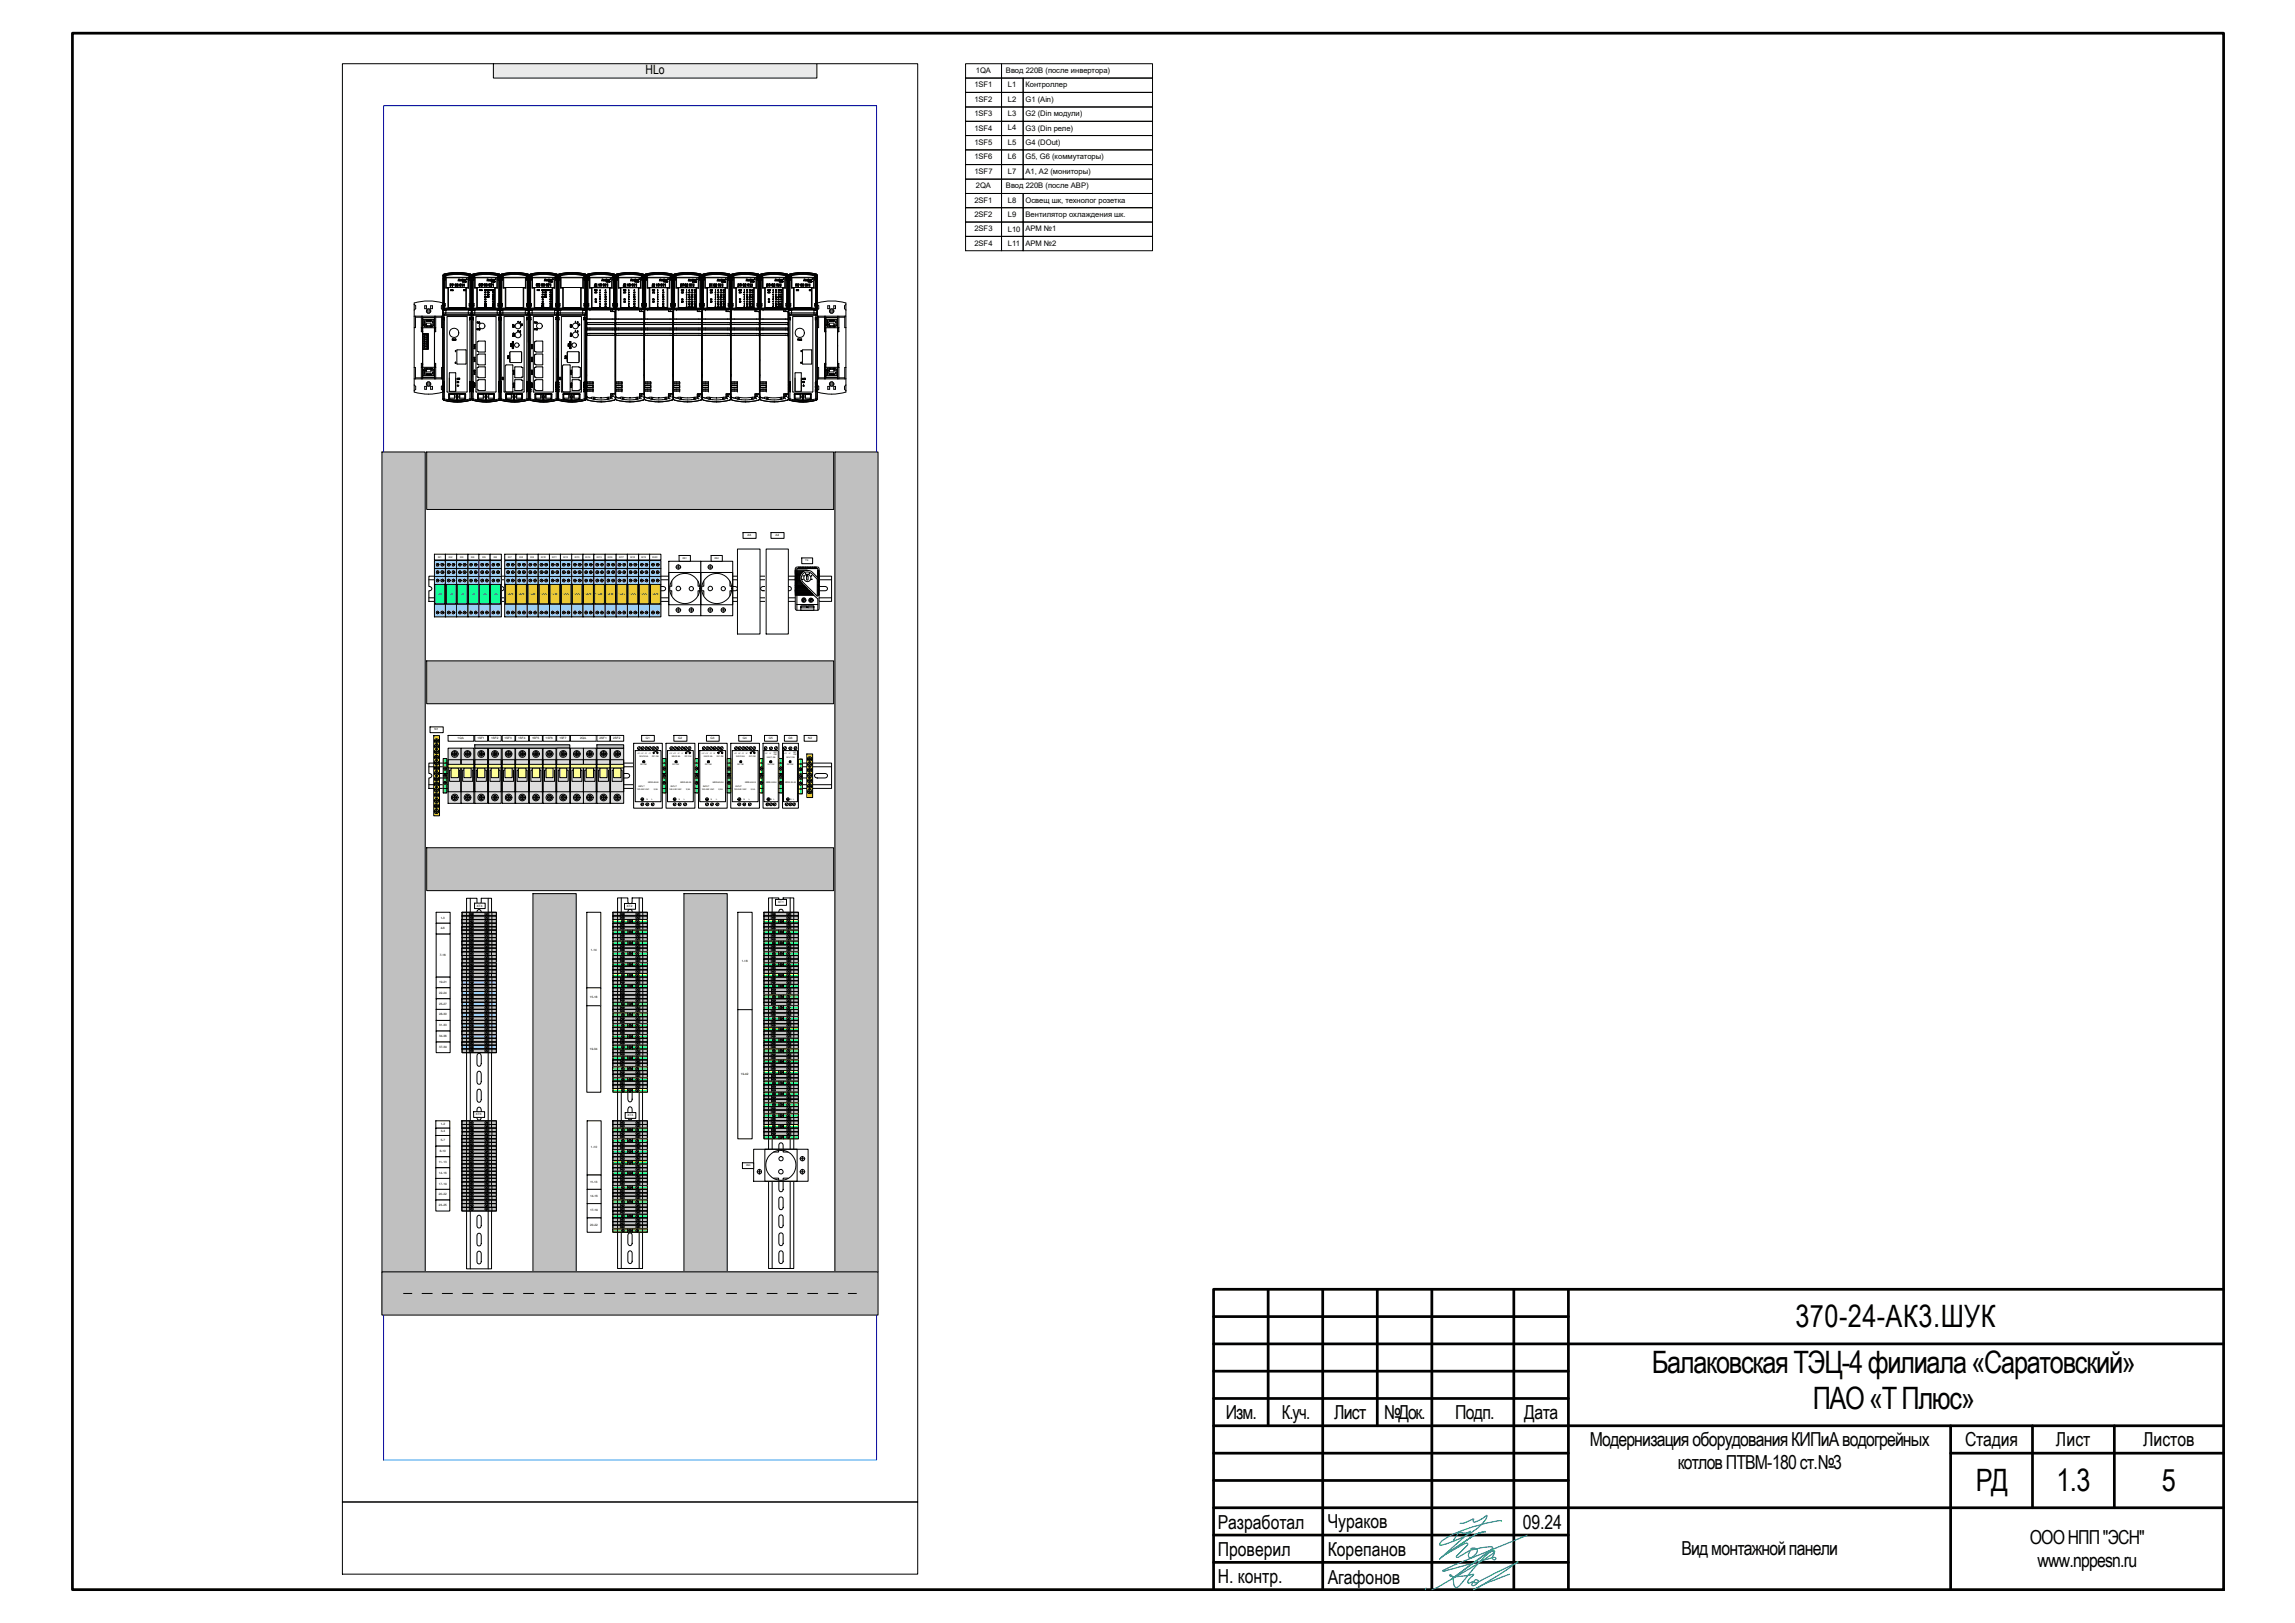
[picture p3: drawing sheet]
<svg xmlns="http://www.w3.org/2000/svg" width="420mm" height="297mm" viewBox="0 0 420 297" stroke-linecap="round" stroke-linejoin="round" font-family="sans-serif">
<defs><g id="words">
<g font-size="5.7">
<text x="328.7" y="243">370-24-АК3.ШУК</text>
<text x="302.4" y="251.2">БалаковскаяТЭЦ-4филиала«Саратовский»</text>
<text x="331.9" y="257.8">ПАО«ТПлюс»</text>
<text x="361.7" y="272.9">РД</text>
<text x="376.5" y="272.9">1.3</text>
<text x="395.8" y="272.9">5</text>
</g>
<g font-size="3.5">
<text x="224.4" y="259.7">Изм.</text>
<text x="234.7" y="259.7">К.уч.</text>
<text x="244.3" y="259.7">Лист</text>
<text x="253.4" y="259.7">№Док.</text>
<text x="266.4" y="259.7">Подп.</text>
<text x="279" y="259.7">Дата</text>
<text x="291.1" y="264.7">МодернизацияоборудованияКИПиАводогрейных</text>
<text x="307.2" y="268.8">котловПТВМ-180ст.№3</text>
<text x="359.8" y="264.7">Стадия</text>
<text x="376.4" y="264.7">Лист</text>
<text x="392.4" y="264.7">Листов</text>
<text x="222.9" y="279.9">Разработал</text>
<text x="243.1" y="279.7">Чураков</text>
<text x="278.8" y="279.9">09.24</text>
<text x="222.9" y="284.8">Проверил</text>
<text x="243.1" y="284.8">Корепанов</text>
<text x="307.8" y="284.7">Видмонтажнойпанели</text>
<text x="371.6" y="282.6">ОООНПП&quot;ЭСН&quot;</text>
<text x="373" y="286.7">www.nppesn.ru</text>
<text x="222.9" y="289.8">Н. контр.</text>
<text x="243.1" y="289.9">Агафонов</text>
</g>
<text font-size="2.3" x="118.2" y="13.6">HLо</text>
<g font-size="1.4">
<text x="178.4" y="16">1SF1</text>
<text x="178.7" y="13.4">1QA</text>
<text x="184.2" y="13.4">Ввод 220В (после инвертора)</text>
<text x="184.5" y="16">L1</text>
<text x="187.7" y="16">Контроллер</text>
<text x="178.4" y="18.6">1SF2</text>
<text x="178.4" y="21.3">1SF3</text>
<text x="178.4" y="23.9">1SF4</text>
<text x="184.5" y="18.6">L2</text>
<text x="184.5" y="21.3">L3</text>
<text x="184.5" y="23.9">L4</text>
<text x="187.7" y="18.6">G1 (Ain)</text>
<text x="187.7" y="21.3">G2 (Din модули)</text>
<text x="187.7" y="23.9">G3 (Din реле)</text>
<text x="178.4" y="26.5">1SF5</text>
<text x="178.4" y="29.1">1SF6</text>
<text x="184.5" y="26.5">L5</text>
<text x="184.5" y="29.1">L6</text>
<text x="187.7" y="26.5">G4 (DOut)</text>
<text x="187.7" y="29.1">G5, G6 (коммутаторы)</text>
<text x="178.4" y="31.8">1SF7</text>
<text x="178.7" y="34.4">2QA</text>
<text x="184.2" y="34.4">Ввод 220В (после АВР)</text>
<text x="184.5" y="31.8">L7</text>
<text x="187.7" y="31.8">A1, A2 (мониторы)</text>
<text x="178.4" y="37.1">2SF1</text>
<text x="178.4" y="39.8">2SF2</text>
<text x="184.5" y="37.2">L8</text>
<text x="184.5" y="39.8">L9</text>
<text x="187.7" y="37.1">Освещ шк, технолог розетка</text>
<text x="187.7" y="39.8">Вентилятор охлаждения шк.</text>
<text x="178.4" y="42.4">2SF3</text>
<text x="178.4" y="45">2SF4</text>
<text x="184.5" y="42.4">L10</text>
<text x="184.5" y="45">L11</text>
<text x="187.7" y="42.4">АРМ №1</text>
<text x="187.7" y="45">АРМ №2</text>
</g>
<g font-size=".6">
<text x="136.8" y="98.1">А3</text>
<text x="142" y="98.1">А4</text>
<text x="80" y="108.9">=24</text>
<text x="82.1" y="108.9">=24</text>
<text x="84.1" y="108.9">=24</text>
<text x="86.2" y="108.9">=24</text>
<text x="88.2" y="108.9">=24</text>
<text x="90.2" y="108.9">=24</text>
<text x="92.8" y="108.9">~220</text>
<text x="94.8" y="108.9">~220</text>
<text x="96.8" y="108.9">~220</text>
<text x="98.9" y="108.9">~220</text>
<text x="100.9" y="108.9">~220</text>
<text x="103" y="108.9">~220</text>
<text x="105" y="108.9">~220</text>
<text x="107" y="108.9">~220</text>
<text x="109.1" y="108.9">~220</text>
<text x="111.1" y="108.9">~220</text>
<text x="113.2" y="108.9">~220</text>
<text x="115.2" y="108.9">~220</text>
<text x="117.3" y="108.9">~220</text>
<text x="119.3" y="108.9">~220</text>
<text x="79.6" y="133.7">N1</text>
<text x="83.8" y="135.3">1QA</text>
<text x="87.4" y="135.3">1SF1</text>
<text x="89.9" y="135.3">1SF2</text>
<text x="92.4" y="135.3">1SF3</text>
<text x="94.9" y="135.3">1SF4</text>
<text x="97.4" y="135.3">1SF5</text>
<text x="99.9" y="135.3">1SF6</text>
<text x="102.4" y="135.3">1SF7</text>
<text x="106.2" y="135.3">2QA</text>
<text x="109.8" y="135.3">2SF1</text>
<text x="112.3" y="135.3">2SF2</text>
<text x="118.2" y="135.3">G1</text>
<text x="124.1" y="135.3">G2</text>
<text x="130.1" y="135.3">G3</text>
<text x="136" y="135.3">G4</text>
<text x="140.7" y="135.3">G5</text>
<text x="144.4" y="135.3">G6</text>
<text x="148" y="135.3">N2</text>
<text x="87.3" y="165.9">ХТ4</text>
<text x="114.8" y="166">ХТ2</text>
<text x="142.5" y="165.3">ХТ1</text>
<text x="80.7" y="168.1">1-3</text>
<text x="80.7" y="170.1">4-6</text>
<text x="80.4" y="179.9">19-21</text>
<text x="80.5" y="175">7-18</text>
<text x="108.2" y="174">1-14</text>
<text x="135.8" y="176">1-18</text>
<text x="80.4" y="181.9">22-24</text>
<text x="80.4" y="183.9">25-27</text>
<text x="80.4" y="185.8">28-30</text>
<text x="108" y="182.6">15-18</text>
<text x="80.4" y="187.9">31-33</text>
<text x="80.4" y="189.8">34-36</text>
<text x="80.4" y="191.8">37-39</text>
<text x="108" y="192.1">19-34</text>
<text x="135.6" y="196.8">19-42</text>
<text x="80.7" y="206">1-2</text>
<text x="80.7" y="207.2">3-4</text>
<text x="80.7" y="208.9">5-7</text>
<text x="87.1" y="204.1">ХТ6</text>
<text x="114.9" y="204.3">ХТ3</text>
<text x="80.3" y="212.9">11-13</text>
<text x="80.3" y="214.8">14-16</text>
<text x="80.5" y="210.9">8-10</text>
<text x="108.2" y="210.2">1-10</text>
<text x="80.3" y="216.8">17-19</text>
<text x="80.3" y="218.8">20-22</text>
<text x="80.3" y="220.7">23-25</text>
<text x="108" y="216.5">11-13</text>
<text x="108" y="219.1">14-16</text>
<text x="108" y="221.7">17-19</text>
<text x="108" y="224.3">20-22</text>
</g>
<g font-size=".4">
<text x="80.2" y="102">Ki1</text>
<text x="82.2" y="102">Ki2</text>
<text x="84.3" y="102">Ki3</text>
<text x="86.3" y="102">Ki4</text>
<text x="88.3" y="102">Ki5</text>
<text x="90.4" y="102">Ki6</text>
<text x="93.1" y="102">Ki7</text>
<text x="95.1" y="102">Ki8</text>
<text x="97.1" y="102">Ki9</text>
<text x="99.1" y="102">Ki10</text>
<text x="101.1" y="102">Ki11</text>
<text x="103.2" y="102">Ki12</text>
<text x="105.2" y="102">Ki13</text>
<text x="107.2" y="102">Ki14</text>
<text x="109.3" y="102">Ki15</text>
<text x="111.3" y="102">Ki16</text>
<text x="113.3" y="102">Ki17</text>
<text x="115.4" y="102">Ki18</text>
<text x="117.4" y="102">Ki19</text>
<text x="119.5" y="102">Ki20</text>
<text x="124.9" y="102.3">ХS1</text>
<text x="130.8" y="102.3">ХS2</text>
<text x="147.4" y="102.7">TS</text>
<text x="116.7" y="137.9">+V +V -V</text>
<text x="118.7" y="137.9">-V</text>
<text x="122.6" y="137.9">+V +V -V</text>
<text x="124.7" y="137.9">-V</text>
<text x="128.5" y="137.9">+V +V</text>
<text x="129.9" y="137.9">-V</text>
<text x="130.6" y="137.9">-V</text>
<text x="134.4" y="137.9">+V +V -V</text>
<text x="136.5" y="137.9">-V</text>
<text x="140" y="137.9">+V</text>
<text x="140.8" y="137.9">-V</text>
<text x="141.7" y="137.8">DC</text>
<text x="143.6" y="137.9">+V</text>
<text x="144.4" y="137.9">-V</text>
<text x="145.3" y="137.8">DC</text>
<text x="117.1" y="138.5">24V/2.5A</text>
<text x="117.2" y="140">DC OK</text>
<text x="118.7" y="143.3">MDR-60-24</text>
<text x="119.4" y="138.5">DC OK</text>
<text x="123" y="138.5">24V/2.5A</text>
<text x="123.1" y="140">DC OK</text>
<text x="124.6" y="143.3">MDR-60-24</text>
<text x="125.4" y="138.5">DC OK</text>
<text x="128.9" y="138.5">24V/2.5A</text>
<text x="129.1" y="140">DC OK</text>
<text x="130.5" y="143.3">MDR-60-24</text>
<text x="131.3" y="138.5">DC OK</text>
<text x="134.8" y="138.5">24V/2.5A</text>
<text x="135" y="140">DC OK</text>
<text x="136.4" y="143.3">MDR-60-24</text>
<text x="137.2" y="138.5">DC OK</text>
<text x="140.2" y="143.3">MDR-20-24</text>
<text x="140.4" y="138.8">24V/1.0A</text>
<text x="140.6" y="140">DC OK</text>
<text x="141.7" y="138.3">OK</text>
<text x="143.8" y="143.3">MDR-20-24</text>
<text x="144" y="138.8">24V/1.0A</text>
<text x="144.1" y="140">DC OK</text>
<text x="145.3" y="138.3">OK</text>
<text x="116.6" y="144.5">100-240 VAC</text>
<text x="116.9" y="144.1">INPUT</text>
<text x="118.4" y="146.3">N</text>
<text x="119.3" y="146.3">L</text>
<text x="119.7" y="144.5">2,5A</text>
<text x="122.5" y="144.5">100-240 VAC</text>
<text x="122.8" y="144.1">INPUT</text>
<text x="124.3" y="146.3">N</text>
<text x="125.2" y="146.3">L</text>
<text x="125.6" y="144.5">2,5A</text>
<text x="128.5" y="144.5">100-240 VAC</text>
<text x="128.7" y="144.1">INPUT</text>
<text x="130.2" y="146.3">N</text>
<text x="131.1" y="146.3">L</text>
<text x="131.5" y="144.5">2,5A</text>
<text x="134.4" y="144.5">100-240 VAC</text>
<text x="134.7" y="144.1">INPUT</text>
<text x="136.1" y="146.3">N</text>
<text x="137.1" y="146.3">L</text>
<text x="137.5" y="144.5">2,5A</text>
<text x="141.1" y="146.3">N</text>
<text x="141.6" y="146.3">L</text>
<text x="144.6" y="146.3">N</text>
<text x="145.2" y="146.3">L</text>
<text x="136.6" y="213.5">ХS3</text>
</g>
</g></defs>
<g fill="none" stroke="#000" stroke-width=".5">
<path d="M13.3 6.1h393.8v284.8h-393.8zM232.2 236v24.9M242.2 236v54.9M252.1 236v24.9M262.1 236v54.9M277.1 236v54.9M287.1 236v54.9M407.1 236h-184.9v54.9M222.2 246h184.9M222.2 241h64.9M222.2 251h64.9M222.2 255.9h64.9"/>
<path d="M222.2 260.9h184.9M222.2 266h64.9M222.2 271h64.9M357.1 260.9v30M357.1 266h50M372.1 260.9v15M387.1 260.9v15M407.1 275.9h-184.9M222.2 285.9h64.9M222.2 280.9h64.9"/>
</g>
<path d="M274.9 278.4l-.1-.1a27.9 27.9 0 0 0-10.6 3.6l-.5 .4-.1 .5a11.1 11.1 0 0 0 4.4-1.5 9.3 9.3 0 0 0 4.2-3.7v-.3a5.8 5.8 0 0 1-2.4 1.3l-.1-.2 .1-.4-.3 .1a4.1 4.1 0 0 1-2.2 .7M261.1 290.7l-.1 .3M269.8 291l4.7-2.8 3.3-2.4h.1v.2l-4.3 2-3.1 1.6a.42 .42 0 0 1-.7-.1 .37 .37 0 0 1 .4-.4 .37 .37 0 0 1 .4 .5 .75 .75 0 0 1-1.1 .5l.3-.6-.9 .3-.2-.1a2.11 2.11 0 0 1 1.1-1.5v-.1a12.8 12.8 0 0 1-4.3 .3l-.1-.1a.36 .36 0 0 1 .5 .3l.3 1.4a.51 .51 0 0 0 .3 .5 .51 .51 0 0 0 .6-.2l.5-.6a36.1 36.1 0 0 1 5.2-5.6l.7-.3 .2 .2a84.1 84.1 0 0 1-11.6 7M276.4 288.1l-2.2 .8a20.9 20.9 0 0 0-4.4 2.1M279.6 281l-13.4 5.4-2.1 1.1 .2 .1 9.1-2.6 .5 .2-.2 .3a.39 .39 0 0 1-.4-.2 .39 .39 0 0 1 0-.4l.2-.4a.49 .49 0 0 0-.1-.5 .49 .49 0 0 0-.5-.1l-7.1 5 7.4-5.5 .1-.2-.6-.1-3.4 .5a.56 .56 0 0 1 1-.1 .8 .8 0 0 1-.3 1.1l-.6 .5-.5-.1-.1-.5 .3-.8-2.1 1.3h-.4v-.2l2.1-2-.1-.4-.8 .3-3.2 1.8 5-3.3a4.6 4.6 0 0 1 2.3-.9h-.1a5.2 5.2 0 0 0-2.2 .9l-6.1 4.1 5.7-5.1a1.59 1.59 0 0 1-2 .1l-1.1 1.6" fill="none" stroke="#008080" stroke-width=".2"/>
<path d="M140.7 164.3h1.9v.7a.39 .39 0 0 0 .4 .5 .39 .39 0 0 0 .4-.5v-.7h1.9v67.9h-4.6zM142.7 225.8l-.1 1.7a.39 .39 0 0 0 .4 .5 .39 .39 0 0 0 .4-.5v-1.6l-.4-.3zM142.7 219.2l-.1 1.8 .2 .3 .2 .1 .4-.3v-1.8l-.4-.2zM142.7 179.7l-.1 1.8a.39 .39 0 0 0 .4 .4 .39 .39 0 0 0 .4-.4l-.1-1.8a.35 .35 0 0 0-.6 0zM142.7 176.4l-.1 1.8a.39 .39 0 0 0 .4 .4 .39 .39 0 0 0 .4-.4v-1.6l-.4-.3zM142.7 183l-.1 1.7a.39 .39 0 0 0 .4 .5 .39 .39 0 0 0 .4-.5v-1.6a.38 .38 0 0 0-.3-.2 .38 .38 0 0 0-.4 .1zM142.7 166.5l-.1 1.8a.39 .39 0 0 0 .4 .4 .39 .39 0 0 0 .4-.4v-1.4a.4 .4 0 0 0-.2-.5 .4 .4 0 0 0-.5 .1zM142.7 222.5l-.1 1.7a.39 .39 0 0 0 .4 .5 .39 .39 0 0 0 .4-.5v-1.4a.4 .4 0 0 0-.2-.4 .4 .4 0 0 0-.5 .1zM142.7 215.9l-.1 1.8a.39 .39 0 0 0 .4 .4 .39 .39 0 0 0 .4-.4v-1.7l-.4-.2zM142.7 189.6l-.1 1.7a.4 .4 0 0 0 .4 .5 .4 .4 0 0 0 .4-.5v-1.6a.37 .37 0 0 0-.3-.3 .37 .37 0 0 0-.4 .2zM142.7 209.3l-.1 1.9 .4 .3 .4-.3v-1.7a.37 .37 0 0 0-.3-.3 .37 .37 0 0 0-.4 .1zM142.7 199.4l-.1 1.8a.4 .4 0 0 0 .4 .5 .4 .4 0 0 0 .4-.5v-1.6a.37 .37 0 0 0-.3-.3 .37 .37 0 0 0-.4 .1zM142.7 192.8l-.1 1.8a.4 .4 0 0 0 .4 .5 .4 .4 0 0 0 .4-.5v-1.6a.37 .37 0 0 0-.3-.3 .37 .37 0 0 0-.4 .1zM142.7 206l-.1 1.8a.4 .4 0 0 0 .4 .5 .4 .4 0 0 0 .4-.5v-1.4a.39 .39 0 0 0-.2-.5 .39 .39 0 0 0-.5 .1zM142.7 212.6l-.1 1.7a.4 .4 0 0 0 .4 .5 .4 .4 0 0 0 .4-.5v-1.6a.37 .37 0 0 0-.3-.3 .37 .37 0 0 0-.4 .2zM142.7 202.7l-.1 1.8a.4 .4 0 0 0 .4 .5 .4 .4 0 0 0 .4-.5v-1.6a.37 .37 0 0 0-.3-.3 .37 .37 0 0 0-.4 .1zM142.7 196.2l-.1 1.9 .4 .3 .4-.3v-1.8a.38 .38 0 0 0-.3-.3 .38 .38 0 0 0-.4 .2zM142.7 186.3l-.1 1.7a.4 .4 0 0 0 .4 .5 .4 .4 0 0 0 .4-.5v-1.5a.37 .37 0 0 0-.3-.3 .37 .37 0 0 0-.4 .1zM142.7 229.1l-.1 1.7 .2 .4 .2 .1 .4-.3v-1.8a.38 .38 0 0 0-.3-.3 .38 .38 0 0 0-.4 .2zM142.8 169.8l-.2 .3v1.5a.39 .39 0 0 0 .4 .4 .39 .39 0 0 0 .4-.4v-1.6l-.2-.2zM142.7 173.1l-.1 1.8a.39 .39 0 0 0 .4 .4 .39 .39 0 0 0 .4-.4v-1.6a.38 .38 0 0 0-.3-.3 .38 .38 0 0 0-.4 .1z" fill-rule="evenodd" fill="#fff"/>
<g fill="none" stroke="#000" stroke-width=".18">
<path d="M140.7 164.3h1.9v.7a.39 .39 0 0 0 .4 .5 .39 .39 0 0 0 .4-.5v-.7h1.9v67.9h-4.6zM141.4 164.3v67.9M142.7 176.4l.3-.1 .4 .3v1.6a.39 .39 0 0 1-.4 .4 .39 .39 0 0 1-.4-.4zM142.7 173.1a.39 .39 0 0 1 .4-.1 .39 .39 0 0 1 .3 .4v1.5a.39 .39 0 0 1-.4 .4 .39 .39 0 0 1-.4-.4zM142.7 166.5l.1-.1a.4 .4 0 0 1 .6 .5v1.4a.39 .39 0 0 1-.4 .4 .39 .39 0 0 1-.4-.4zM142.7 179.7a.39 .39 0 0 1 .4-.1 .39 .39 0 0 1 .3 .4v1.5a.39 .39 0 0 1-.4 .4 .39 .39 0 0 1-.4-.4zM142.7 169.8a.39 .39 0 0 1 .4-.1 .39 .39 0 0 1 .3 .4v1.5a.39 .39 0 0 1-.4 .4 .39 .39 0 0 1-.4-.4zM144.7 164.3v67.9M142.7 189.6a.39 .39 0 0 1 .5-.1 .39 .39 0 0 1 .2 .4v1.4a.4 .4 0 0 1-.4 .5 .4 .4 0 0 1-.4-.5zM142.7 183a.39 .39 0 0 1 .4-.1 .39 .39 0 0 1 .3 .4v1.4a.39 .39 0 0 1-.4 .5 .39 .39 0 0 1-.4-.5zM142.7 186.3a.39 .39 0 0 1 .5-.1 .39 .39 0 0 1 .2 .4v1.4a.4 .4 0 0 1-.4 .5 .4 .4 0 0 1-.4-.5zM142.7 199.4a.39 .39 0 0 1 .5-.1 .39 .39 0 0 1 .2 .5v1.4a.4 .4 0 0 1-.4 .5 .4 .4 0 0 1-.4-.5z"/>
<path d="M142.7 192.8a.39 .39 0 0 1 .5 0 .39 .39 0 0 1 .2 .4v1.4a.4 .4 0 0 1-.4 .5 .4 .4 0 0 1-.4-.5zM142.7 196.2a.39 .39 0 0 1 .5-.1 .39 .39 0 0 1 .2 .4v1.4a.4 .4 0 0 1-.4 .5 .4 .4 0 0 1-.4-.5zM142.7 206l.1-.1a.4 .4 0 0 1 .4 .1 .4 .4 0 0 1 .2 .4v1.4a.4 .4 0 0 1-.4 .5 .4 .4 0 0 1-.4-.5zM142.7 212.6a.39 .39 0 0 1 .5-.1 .39 .39 0 0 1 .2 .4v1.4a.4 .4 0 0 1-.4 .5 .4 .4 0 0 1-.4-.5zM142.7 215.9l.3-.1 .4 .2v1.7a.39 .39 0 0 1-.4 .4 .39 .39 0 0 1-.4-.4zM142.7 209.3a.39 .39 0 0 1 .5-.1 .39 .39 0 0 1 .2 .5v1.3a.4 .4 0 0 1-.4 .5 .4 .4 0 0 1-.4-.5zM142.7 219.2l.3-.1 .4 .2v1.7a.39 .39 0 0 1-.4 .4 .39 .39 0 0 1-.4-.4zM142.7 202.7a.39 .39 0 0 1 .5-.1 .39 .39 0 0 1 .2 .5v1.4a.4 .4 0 0 1-.4 .5 .4 .4 0 0 1-.4-.5zM142.7 225.8l.3-.2 .4 .3v1.6a.39 .39 0 0 1-.4 .5 .39 .39 0 0 1-.4-.5zM142.7 229.1a.39 .39 0 0 1 .4-.1 .39 .39 0 0 1 .3 .4v1.4a.39 .39 0 0 1-.4 .5 .39 .39 0 0 1-.4-.5zM142.7 222.5l.1-.1a.4 .4 0 0 1 .6 .4v1.4a.39 .39 0 0 1-.4 .5 .39 .39 0 0 1-.4-.5z"/>
</g>
<path d="M85.4 164.4h1.9l.1 .9 .4 .2 .3-.4v-.7h1.9v67.8h-4.6zM87.4 209.4l-.1 1.8 .2 .3 .2 .1 .2-.1 .2-.3v-1.5l-.2-.4zM87.4 212.7l-.1 1.7 .2 .4 .2 .1 .2-.1 .2-.4v-1.4l-.2-.4zM87.4 215.9l-.1 1.8a.39 .39 0 0 0 .4 .5 .39 .39 0 0 0 .4-.5l-.1-1.7-.3-.2zM87.4 173.2l-.1 1.7a.39 .39 0 0 0 .4 .5 .39 .39 0 0 0 .4-.5v-1.4l-.1-.3a.33 .33 0 0 0-.6 0zM87.4 229.1l-.1 1.8a.39 .39 0 0 0 .4 .4 .39 .39 0 0 0 .4-.4v-1.5l-.1-.3a.33 .33 0 0 0-.6 0zM87.4 169.9l-.1 1.7a.39 .39 0 0 0 .4 .5 .39 .39 0 0 0 .4-.5v-1.6l-.4-.2zM87.4 225.8l-.1 1.8a.39 .39 0 0 0 .4 .4 .39 .39 0 0 0 .4-.4v-1.6l-.4-.3zM87.4 206.1l-.1 1.8a.39 .39 0 0 0 .4 .4 .39 .39 0 0 0 .4-.4l-.1-1.7-.3-.2zM87.4 166.6l-.1 1.8a.39 .39 0 0 0 .4 .4 .39 .39 0 0 0 .4-.4v-1.5l-.1-.3a.33 .33 0 0 0-.6 0zM87.4 222.5l-.1 1.8a.39 .39 0 0 0 .4 .4 .39 .39 0 0 0 .4-.4v-1.5l-.1-.3a.33 .33 0 0 0-.6 0zM87.4 192.9l-.1 1.9 .4 .4 .2-.1 .2-.5v-1.3l-.2-.5h-.2zM87.4 186.3l-.1 1.8a.4 .4 0 0 0 .4 .5 .4 .4 0 0 0 .4-.5l-.1-1.7-.3-.2zM87.4 202.8l-.1 1.7a.4 .4 0 0 0 .4 .5 .4 .4 0 0 0 .4-.5v-1.6a.35 .35 0 0 0-.3-.3 .35 .35 0 0 0-.4 .2zM87.4 176.5l-.1 1.7a.4 .4 0 0 0 .4 .5 .4 .4 0 0 0 .4-.5v-1.6a.35 .35 0 0 0-.3-.3 .35 .35 0 0 0-.4 .2zM87.4 183l-.1 1.8a.4 .4 0 0 0 .4 .5 .4 .4 0 0 0 .4-.5v-1.6a.35 .35 0 0 0-.3-.3 .35 .35 0 0 0-.4 .1zM87.4 189.6l-.1 2 .4 .3 .2-.1 .2-.4v-1.4l-.2-.5zM87.4 196.2l-.1 1.8a.4 .4 0 0 0 .4 .4 .4 .4 0 0 0 .4-.4l-.1-1.7-.3-.3zM87.4 179.8l-.1 1.9 .4 .3 .2-.1 .2-.4v-1.4l-.2-.4zM87.4 199.5l-.1 1.9 .4 .3h.2l.2-.5v-1.4l-.2-.4zM87.4 219.3l-.1 1.7a.39 .39 0 0 0 .4 .5 .39 .39 0 0 0 .4-.5v-1.4l-.1-.3a.33 .33 0 0 0-.6 0z" fill-rule="evenodd" fill="#fff"/>
<g fill="none" stroke="#000" stroke-width=".18">
<path d="M85.4 164.4h1.9v.7a.39 .39 0 0 0 .4 .4 .39 .39 0 0 0 .4-.4v-.7h1.9v67.8h-4.6zM86.1 164.4v67.8M87.4 176.5a.39 .39 0 0 1 .5-.1 .39 .39 0 0 1 .2 .4v1.4a.4 .4 0 0 1-.4 .5 .4 .4 0 0 1-.4-.5zM87.4 173.2a.39 .39 0 0 1 .5-.1 .39 .39 0 0 1 .2 .4v1.4a.39 .39 0 0 1-.4 .5 .39 .39 0 0 1-.4-.5zM87.4 166.6a.39 .39 0 0 1 .5-.1 .39 .39 0 0 1 .2 .4v1.5a.39 .39 0 0 1-.4 .4 .39 .39 0 0 1-.4-.4zM87.4 179.8a.39 .39 0 0 1 .5-.1 .39 .39 0 0 1 .2 .4v1.4a.4 .4 0 0 1-.4 .5 .4 .4 0 0 1-.4-.5zM87.4 169.9l.3-.1 .4 .2v1.6a.39 .39 0 0 1-.4 .5 .39 .39 0 0 1-.4-.5zM89.4 164.4v67.8M87.4 189.6a.39 .39 0 0 1 .5-.1 .39 .39 0 0 1 .2 .5v1.4a.4 .4 0 0 1-.4 .5 .4 .4 0 0 1-.4-.5zM87.4 183a.39 .39 0 0 1 .5 0 .39 .39 0 0 1 .2 .4v1.4a.4 .4 0 0 1-.4 .5 .4 .4 0 0 1-.4-.5zM87.4 199.5l.2-.1a.4 .4 0 0 1 .4 0 .4 .4 0 0 1 .1 .4v1.4a.4 .4 0 0 1-.4 .5 .4 .4 0 0 1-.4-.5zM87.4 192.9a.39 .39 0 0 1 .5-.1 .39 .39 0 0 1 .2 .5v1.3a.4 .4 0 0 1-.4 .6 .4 .4 0 0 1-.4-.6z"/>
<path d="M87.4 196.2a.39 .39 0 0 1 .5-.1 .39 .39 0 0 1 .2 .5v1.4a.4 .4 0 0 1-.4 .4 .4 .4 0 0 1-.4-.4zM87.4 186.3a.39 .39 0 0 1 .5-.1 .39 .39 0 0 1 .2 .5v1.4a.4 .4 0 0 1-.4 .5 .4 .4 0 0 1-.4-.5zM87.4 202.8a.39 .39 0 0 1 .5-.1 .39 .39 0 0 1 .2 .4v1.4a.4 .4 0 0 1-.4 .5 .4 .4 0 0 1-.4-.5zM87.4 206.1l.5-.1 .2 .2v1.7a.39 .39 0 0 1-.4 .4 .39 .39 0 0 1-.4-.4zM87.4 212.7l.3-.2 .4 .3v1.6a.39 .39 0 0 1-.4 .5 .39 .39 0 0 1-.4-.5zM87.4 215.9h.5l.2 .2v1.6a.39 .39 0 0 1-.4 .5 .39 .39 0 0 1-.4-.5zM87.4 209.4l.3-.1 .4 .2v1.7a.39 .39 0 0 1-.4 .4 .39 .39 0 0 1-.4-.4zM87.4 219.3a.39 .39 0 0 1 .5-.1 .39 .39 0 0 1 .2 .4v1.4a.39 .39 0 0 1-.4 .5 .39 .39 0 0 1-.4-.5zM87.4 225.8l.3-.1 .4 .3v1.6a.39 .39 0 0 1-.4 .4 .39 .39 0 0 1-.4-.4zM87.4 229.1a.39 .39 0 0 1 .5-.1 .39 .39 0 0 1 .2 .4v1.5a.39 .39 0 0 1-.4 .4 .39 .39 0 0 1-.4-.4zM87.4 222.5a.39 .39 0 0 1 .5-.1 .39 .39 0 0 1 .2 .4v1.5a.39 .39 0 0 1-.4 .4 .39 .39 0 0 1-.4-.4z"/>
</g>
<path d="M113.1 164.3h1.8l.1 1 .5 .1 .2-.4v-.7h1.9v67.9h-4.5zM115.1 225.8l-.2 .3v1.4l.2 .4 .2 .1 .4-.3v-1.6l-.2-.4zM115.1 219.2l-.2 .3v1.5l.3 .3 .1 .1 .4-.3v-1.8l-.4-.2zM115.1 179.7l-.2 .3v1.5a.39 .39 0 0 0 .4 .4 .39 .39 0 0 0 .4-.4l-.1-1.8a.33 .33 0 0 0-.5 0zM115.1 183l-.2 .3v1.4a.39 .39 0 0 0 .4 .5 .39 .39 0 0 0 .4-.5l-.1-1.7a.33 .33 0 0 0-.5 0zM115.1 176.4l-.2 .3v1.5a.39 .39 0 0 0 .4 .4 .39 .39 0 0 0 .4-.4v-1.6l-.4-.3zM115.1 166.5l-.2 .4v1.4a.39 .39 0 0 0 .4 .4 .39 .39 0 0 0 .4-.4v-1.4a.39 .39 0 0 0-.2-.5 .39 .39 0 0 0-.4 .1zM115.1 215.9l-.2 .3v1.5l.2 .3 .2 .1 .4-.3v-1.6l-.2-.4zM115.1 222.5l-.2 .3v1.4a.39 .39 0 0 0 .4 .5 .39 .39 0 0 0 .4-.5v-1.4a.39 .39 0 0 0-.2-.4 .39 .39 0 0 0-.4 .1zM115.1 189.6l-.2 .3v1.4a.4 .4 0 0 0 .4 .5 .4 .4 0 0 0 .4-.5v-1.6a.36 .36 0 0 0-.3-.3 .36 .36 0 0 0-.3 .2zM115.2 209.2l-.3 .5v1.3l.2 .5h.3l.3-.3v-1.7a.38 .38 0 0 0-.5-.3zM115.2 199.3l-.3 .5v1.4a.4 .4 0 0 0 .4 .5 .4 .4 0 0 0 .4-.5v-1.6a.38 .38 0 0 0-.5-.3zM115.2 192.7l-.3 .5v1.4a.4 .4 0 0 0 .4 .5 .4 .4 0 0 0 .4-.5v-1.6a.38 .38 0 0 0-.5-.3zM115.2 205.9l-.3 .5v1.4a.4 .4 0 0 0 .4 .5 .4 .4 0 0 0 .4-.5v-1.4a.42 .42 0 0 0-.5-.5zM115.2 212.5l-.3 .4v1.4a.4 .4 0 0 0 .4 .5 .4 .4 0 0 0 .4-.5v-1.6a.38 .38 0 0 0-.5-.2zM115.1 202.7l-.2 .4v1.4a.4 .4 0 0 0 .4 .5 .4 .4 0 0 0 .4-.5v-1.6a.36 .36 0 0 0-.3-.3 .36 .36 0 0 0-.3 .1zM115.2 196l-.3 .5v1.4l.2 .4 .3 .1 .3-.3v-1.8a.38 .38 0 0 0-.5-.3zM115.2 186.2l-.3 .4v1.4a.4 .4 0 0 0 .4 .5 .4 .4 0 0 0 .4-.5v-1.5a.38 .38 0 0 0-.5-.3zM115.1 229.1l-.2 .3v1.4l.3 .4 .1 .1 .4-.3v-1.6l-.1-.3a.33 .33 0 0 0-.5 0zM115.2 169.8l-.3 .3v1.5a.39 .39 0 0 0 .4 .4 .39 .39 0 0 0 .4-.4v-1.6l-.2-.2zM115.1 173l-.2 .4v1.5a.39 .39 0 0 0 .4 .4 .39 .39 0 0 0 .4-.4v-1.6l-.2-.3z" fill-rule="evenodd" fill="#fff"/>
<g fill="none" stroke="#000" stroke-width=".18">
<path d="M113.1 164.3h1.8v.7a.39 .39 0 0 0 .4 .5 .39 .39 0 0 0 .4-.5v-.7h1.9v67.9h-4.5zM113.7 164.3v67.9M115.1 176.4l.2-.1 .4 .3v1.6a.39 .39 0 0 1-.4 .4 .39 .39 0 0 1-.4-.4v-1.5zM115.1 173.1a.37 .37 0 0 1 .4-.1 .37 .37 0 0 1 .2 .4v1.5a.39 .39 0 0 1-.4 .4 .39 .39 0 0 1-.4-.4v-1.5zM115.1 166.5l.2-.1a.37 .37 0 0 1 .4 .5v1.4a.39 .39 0 0 1-.4 .4 .39 .39 0 0 1-.4-.4v-1.4zM115.1 179.7a.37 .37 0 0 1 .4-.1 .37 .37 0 0 1 .2 .4v1.5a.39 .39 0 0 1-.4 .4 .39 .39 0 0 1-.4-.4v-1.5zM115.1 169.8a.37 .37 0 0 1 .4-.1 .37 .37 0 0 1 .2 .4v1.5a.39 .39 0 0 1-.4 .4 .39 .39 0 0 1-.4-.4v-1.5zM117 164.3v67.9M115.1 183a.37 .37 0 0 1 .4-.1 .37 .37 0 0 1 .2 .4v1.4a.39 .39 0 0 1-.4 .5 .39 .39 0 0 1-.4-.5v-1.4zM115.1 186.3a.38 .38 0 0 1 .4-.1 .38 .38 0 0 1 .2 .4v1.4a.4 .4 0 0 1-.4 .5 .4 .4 0 0 1-.4-.5v-1.4zM115.1 199.4a.38 .38 0 0 1 .4-.1 .38 .38 0 0 1 .2 .5v1.4a.4 .4 0 0 1-.4 .5 .4 .4 0 0 1-.4-.5v-1.4zM115.1 196.2a.38 .38 0 0 1 .4-.1 .38 .38 0 0 1 .2 .4v1.4a.4 .4 0 0 1-.4 .5 .4 .4 0 0 1-.4-.5v-1.4z"/>
<path d="M115.2 189.5a.4 .4 0 0 1 .4 0 .4 .4 0 0 1 .1 .4v1.4a.4 .4 0 0 1-.4 .5 .4 .4 0 0 1-.4-.5v-1.4zM115.2 192.7a.4 .4 0 0 1 .4 .1 .4 .4 0 0 1 .1 .4v1.4a.4 .4 0 0 1-.4 .5 .4 .4 0 0 1-.4-.5v-1.4zM115.1 215.9l.2-.1 .4 .2v1.7a.39 .39 0 0 1-.4 .4 .39 .39 0 0 1-.4-.4v-1.5zM115.1 209.3a.38 .38 0 0 1 .4-.1 .38 .38 0 0 1 .2 .5v1.3a.4 .4 0 0 1-.4 .5 .4 .4 0 0 1-.4-.5v-1.3zM115.1 219.2l.2-.1 .4 .2v1.7a.39 .39 0 0 1-.4 .4 .39 .39 0 0 1-.4-.4v-1.5zM115.2 205.9a.4 .4 0 0 1 .4 .1 .4 .4 0 0 1 .1 .4v1.4a.4 .4 0 0 1-.4 .5 .4 .4 0 0 1-.4-.5v-1.4zM115.2 212.5a.4 .4 0 0 1 .4 0 .4 .4 0 0 1 .1 .4v1.4a.4 .4 0 0 1-.4 .5 .4 .4 0 0 1-.4-.5v-1.4zM115.2 202.6a.4 .4 0 0 1 .4 .1 .4 .4 0 0 1 .1 .4v1.4a.4 .4 0 0 1-.4 .5 .4 .4 0 0 1-.4-.5v-1.4zM115.1 225.8l.2-.2 .4 .3v1.6a.39 .39 0 0 1-.4 .5 .39 .39 0 0 1-.4-.5v-1.4zM115.1 229.1a.37 .37 0 0 1 .4-.1 .37 .37 0 0 1 .2 .4v1.4a.39 .39 0 0 1-.4 .5 .39 .39 0 0 1-.4-.5v-1.4zM115.1 222.5l.2-.1a.37 .37 0 0 1 .4 .4v1.4a.39 .39 0 0 1-.4 .5 .39 .39 0 0 1-.4-.5v-1.4z"/>
</g>
<path d="M78.5 139.7h73.7v4.6h-73.7v-1.9l.4-.1 .1-.2-.1-.4-.4-.1zM80.1 141.7v.1a.4 .4 0 0 0 .4 .6h1.4a.41 .41 0 0 0 .4-.4 .41 .41 0 0 0-.4-.4h-1.4zM83.4 141.7a.4 .4 0 0 0 0 .4 .4 .4 0 0 0 .3 .3h1.5a.41 .41 0 0 0 .5-.4 .41 .41 0 0 0-.5-.4h-1.5zM86.7 141.7a.41 .41 0 0 0-.1 .5 .41 .41 0 0 0 .5 .2h1.4a.42 .42 0 0 0 .5-.4 .42 .42 0 0 0-.5-.4h-1.4zM90 141.7a.41 .41 0 0 0 0 .5 .41 .41 0 0 0 .4 .2h1.4a.42 .42 0 0 0 .5-.4 .42 .42 0 0 0-.5-.4h-1.4zM93.3 141.7a.41 .41 0 0 0-.1 .5 .41 .41 0 0 0 .5 .2h1.4a.42 .42 0 0 0 .5-.4 .42 .42 0 0 0-.5-.4h-1.4zM96.6 141.7a.41 .41 0 0 0-.1 .5 .41 .41 0 0 0 .5 .2h1.4a.42 .42 0 0 0 .5-.4 .42 .42 0 0 0-.5-.4h-1.4zM99.9 141.7a.41 .41 0 0 0-.1 .5 .41 .41 0 0 0 .4 .2h1.4a.42 .42 0 0 0 .5-.4 .42 .42 0 0 0-.5-.4h-1.4zM103.2 141.7a.41 .41 0 0 0-.1 .5 .41 .41 0 0 0 .4 .2h1.4a.42 .42 0 0 0 .5-.4 .42 .42 0 0 0-.5-.4h-1.4zM106.5 141.7a.41 .41 0 0 0-.1 .5 .41 .41 0 0 0 .4 .2h1.4a.42 .42 0 0 0 .5-.4 .42 .42 0 0 0-.5-.4h-1.4zM109.8 141.7a.41 .41 0 0 0-.1 .5 .41 .41 0 0 0 .4 .2h1.4a.42 .42 0 0 0 .5-.4 .42 .42 0 0 0-.5-.4h-1.4zM113 141.7a.41 .41 0 0 0 0 .5 .41 .41 0 0 0 .4 .2h1.4a.42 .42 0 0 0 .5-.4 .42 .42 0 0 0-.5-.4h-1.4zM116.3 141.7a.41 .41 0 0 0-.1 .5 .41 .41 0 0 0 .5 .2h1.4a.41 .41 0 0 0 .5-.4 .41 .41 0 0 0-.5-.4h-1.4zM119.6 141.7l-.1 .2 .3 .4 1.6 .1a.41 .41 0 0 0 .5-.4 .41 .41 0 0 0-.5-.4h-1.4zM122.9 141.7l-.1 .4 .5 .3h1.4l.4-.2v-.2l-.2-.4h-1.6zM126.2 141.7l-.1 .2 .3 .4 1.6 .1a.42 .42 0 0 0 .5-.4 .42 .42 0 0 0-.5-.4h-1.5zM129.5 141.7a.4 .4 0 0 0-.1 .4 .4 .4 0 0 0 .4 .3h1.5a.41 .41 0 0 0 .4-.4 .41 .41 0 0 0-.4-.4h-1.5zM132.8 141.7l-.1 .4 .4 .3h1.5l.4-.2v-.2l-.3-.4h-1.6zM136.1 141.7a.4 .4 0 0 0-.1 .4 .4 .4 0 0 0 .4 .3h1.4a.41 .41 0 0 0 .5-.4 .41 .41 0 0 0-.5-.4h-1.4zM139.4 141.7a.4 .4 0 0 0-.1 .4 .4 .4 0 0 0 .4 .3h1.4a.41 .41 0 0 0 .5-.4 .41 .41 0 0 0-.5-.4h-1.4zM142.7 141.7l-.1 .4 .2 .2 1.6 .1a.41 .41 0 0 0 .5-.4 .41 .41 0 0 0-.5-.4h-1.4zM146 141.7l-.1 .1a.4 .4 0 0 0 .4 .6h1.4a.42 .42 0 0 0 .5-.4 .42 .42 0 0 0-.5-.4h-1.4zM149.3 141.7a.41 .41 0 0 0-.1 .5 .41 .41 0 0 0 .4 .2h1.4a.42 .42 0 0 0 .5-.4 .42 .42 0 0 0-.5-.4h-1.4z" fill-rule="evenodd" fill="#fff"/>
<g fill="none" stroke="#000" stroke-width=".18">
<path d="M78.5 139.7h73.7v4.6h-73.7v-1.9a.43 .43 0 0 0 .6-.4 .43 .43 0 0 0-.6-.4zM78.5 143.6h73.7M78.5 140.3h73.7M80.1 141.7l.4-.1h1.4a.41 .41 0 0 1 .4 .4 .41 .41 0 0 1-.4 .4l-1.6-.1a.38 .38 0 0 1-.2-.6zM83.4 141.7l.3-.1h1.5a.41 .41 0 0 1 .5 .4 .41 .41 0 0 1-.5 .4h-1.5l-.3-.1a.36 .36 0 0 1 0-.6zM86.7 141.7l.4-.1h1.4a.42 .42 0 0 1 .5 .4 .42 .42 0 0 1-.5 .4h-1.4a.41 .41 0 0 1-.5-.2 .41 .41 0 0 1 .1-.5zM90 141.7l.4-.1h1.4a.42 .42 0 0 1 .5 .4 .42 .42 0 0 1-.5 .4h-1.4a.41 .41 0 0 1-.4-.2 .41 .41 0 0 1 0-.5zM93.3 141.7l.4-.1h1.4a.42 .42 0 0 1 .5 .4 .42 .42 0 0 1-.5 .4h-1.4a.41 .41 0 0 1-.5-.2 .41 .41 0 0 1 .1-.5zM96.6 141.7l.4-.1h1.4a.42 .42 0 0 1 .5 .4 .42 .42 0 0 1-.5 .4h-1.4a.41 .41 0 0 1-.5-.2 .41 .41 0 0 1 .1-.5zM99.9 141.7l.3-.1h1.4a.42 .42 0 0 1 .5 .4 .42 .42 0 0 1-.5 .4h-1.4l-.3-.1a.35 .35 0 0 1 0-.6zM103.2 141.7l.3-.1h1.4a.42 .42 0 0 1 .5 .4 .42 .42 0 0 1-.5 .4h-1.4a.41 .41 0 0 1-.4-.2 .41 .41 0 0 1 .1-.5zM106.5 141.7l.3-.1h1.4a.42 .42 0 0 1 .5 .4 .42 .42 0 0 1-.5 .4h-1.4a.41 .41 0 0 1-.4-.2 .41 .41 0 0 1 .1-.5z"/>
<path d="M109.8 141.7l.3-.1h1.4a.42 .42 0 0 1 .5 .4 .42 .42 0 0 1-.5 .4h-1.4l-.3-.1a.35 .35 0 0 1 0-.6zM113 141.7l.4-.1h1.4a.42 .42 0 0 1 .5 .4 .42 .42 0 0 1-.5 .4h-1.4a.41 .41 0 0 1-.4-.2 .41 .41 0 0 1 0-.5zM116.3 141.7l.4-.1h1.4a.41 .41 0 0 1 .5 .4 .41 .41 0 0 1-.5 .4h-1.4a.41 .41 0 0 1-.5-.2 .41 .41 0 0 1 .1-.5zM119.6 141.7l.4-.1h1.4a.41 .41 0 0 1 .5 .4 .41 .41 0 0 1-.5 .4l-1.6-.1-.3-.4zM122.9 141.7l.4-.1h1.4a.41 .41 0 0 1 .4 .4 .41 .41 0 0 1-.4 .4l-1.6-.1-.3-.2zM126.2 141.7l.3-.1h1.5a.42 .42 0 0 1 .5 .4 .42 .42 0 0 1-.5 .4l-1.6-.1-.3-.4zM129.5 141.7l.3-.1h1.5a.41 .41 0 0 1 .4 .4 .41 .41 0 0 1-.4 .4h-1.5l-.3-.1a.36 .36 0 0 1 0-.6zM132.8 141.7l.3-.1h1.5a.41 .41 0 0 1 .4 .4 .41 .41 0 0 1-.4 .4l-1.6-.1-.3-.2zM136.1 141.7l.3-.1h1.4a.41 .41 0 0 1 .5 .4 .41 .41 0 0 1-.5 .4h-1.4l-.3-.1a.36 .36 0 0 1 0-.6zM139.4 141.7l.3-.1h1.4a.41 .41 0 0 1 .5 .4 .41 .41 0 0 1-.5 .4h-1.4l-.3-.1a.36 .36 0 0 1 0-.6zM142.7 141.7l.3-.1h1.4a.41 .41 0 0 1 .5 .4 .41 .41 0 0 1-.5 .4l-1.6-.1-.2-.2zM146 141.7l.3-.1h1.4a.42 .42 0 0 1 .5 .4 .42 .42 0 0 1-.5 .4l-1.6-.1a.38 .38 0 0 1-.1-.6z"/>
<path d="M149.3 141.7l.3-.1h1.4a.42 .42 0 0 1 .5 .4 .42 .42 0 0 1-.5 .4h-1.4a.41 .41 0 0 1-.4-.2 .41 .41 0 0 1 .1-.5z"/>
</g>
<path d="M78.5 105.5h73.7v4.6h-73.7v-2l.4-.1 .1-.2-.1-.4-.4-.1zM80.1 107.5l-.1 .2 .3 .4h1.6a.39 .39 0 0 0 .4-.4 .39 .39 0 0 0-.4-.4h-1.4zM83.4 107.5a.37 .37 0 0 0-.1 .4 .37 .37 0 0 0 .4 .2h1.5a.39 .39 0 0 0 .5-.4 .39 .39 0 0 0-.5-.4h-1.5zM86.6 107.6a.4 .4 0 0 0 .1 .4 .4 .4 0 0 0 .4 .1h1.4a.4 .4 0 0 0 .5-.4 .4 .4 0 0 0-.5-.4l-1.6 .1zM90 107.5a.38 .38 0 0 0-.1 .4 .38 .38 0 0 0 .5 .2h1.4a.4 .4 0 0 0 .5-.4 .4 .4 0 0 0-.5-.4h-1.4zM93.3 107.5a.38 .38 0 0 0-.1 .4 .38 .38 0 0 0 .5 .2h1.4a.4 .4 0 0 0 .5-.4 .4 .4 0 0 0-.5-.4h-1.4zM96.5 107.6a.4 .4 0 0 0 .1 .4 .4 .4 0 0 0 .4 .1h1.4a.4 .4 0 0 0 .5-.4 .4 .4 0 0 0-.5-.4l-1.6 .1zM99.9 107.5a.38 .38 0 0 0-.1 .4 .38 .38 0 0 0 .4 .2h1.4a.4 .4 0 0 0 .5-.4 .4 .4 0 0 0-.5-.4h-1.4zM103.1 107.6a.4 .4 0 0 0 0 .4 .4 .4 0 0 0 .4 .1h1.4a.4 .4 0 0 0 .5-.4 .4 .4 0 0 0-.5-.4l-1.6 .1zM106.5 107.5a.38 .38 0 0 0-.1 .4 .38 .38 0 0 0 .4 .2h1.4a.4 .4 0 0 0 .5-.4 .4 .4 0 0 0-.5-.4h-1.4zM109.8 107.5a.38 .38 0 0 0-.1 .4 .38 .38 0 0 0 .4 .2h1.4a.4 .4 0 0 0 .5-.4 .4 .4 0 0 0-.5-.4h-1.4zM112.9 107.6a.4 .4 0 0 0 .1 .4 .4 .4 0 0 0 .4 .1h1.4a.4 .4 0 0 0 .5-.4 .4 .4 0 0 0-.5-.4l-1.6 .1zM116.2 107.6a.4 .4 0 0 0 .1 .4 .4 .4 0 0 0 .4 .1h1.4a.39 .39 0 0 0 .5-.4 .39 .39 0 0 0-.5-.4l-1.6 .1zM119.6 107.5l-.1 .2 .3 .4h1.6a.39 .39 0 0 0 .5-.4 .39 .39 0 0 0-.5-.4h-1.4zM122.9 107.5l-.1 .2a.37 .37 0 0 0 .5 .4h1.4a.39 .39 0 0 0 .4-.4 .39 .39 0 0 0-.4-.4h-1.4zM126.2 107.5l-.1 .4 .3 .2h1.6a.4 .4 0 0 0 .4-.4 .4 .4 0 0 0-.4-.4h-1.5zM129.4 107.6a.39 .39 0 0 0 .4 .5h1.5a.39 .39 0 0 0 .4-.4 .39 .39 0 0 0-.4-.4h-1.5zM132.8 107.5l-.1 .1a.4 .4 0 0 0 .4 .5h1.5a.39 .39 0 0 0 .4-.4 .39 .39 0 0 0-.4-.4h-1.5zM136.1 107.5a.37 .37 0 0 0-.1 .4 .37 .37 0 0 0 .4 .2h1.4a.39 .39 0 0 0 .5-.4 .39 .39 0 0 0-.5-.4h-1.4zM139.3 107.6a.39 .39 0 0 0 .4 .5h1.4a.39 .39 0 0 0 .5-.4 .39 .39 0 0 0-.5-.4h-1.4zM142.6 107.6a.4 .4 0 0 0 .4 .5h1.4a.39 .39 0 0 0 .5-.4 .39 .39 0 0 0-.5-.4h-1.4zM146 107.5l-.2 .2 .3 .4h1.6a.4 .4 0 0 0 .5-.4 .4 .4 0 0 0-.5-.4h-1.4zM149.2 107.6a.4 .4 0 0 0 0 .4 .4 .4 0 0 0 .4 .1h1.4a.4 .4 0 0 0 .5-.4 .4 .4 0 0 0-.5-.4l-1.6 .1z" fill-rule="evenodd" fill="#fff"/>
<g fill="none" stroke="#000" stroke-width=".18">
<path d="M62.7 11.7h105.3v263.2h-105.3zM78.5 105.5h73.7v4.6h-73.7v-2a.41 .41 0 0 0 .6-.4 .41 .41 0 0 0-.6-.4zM78.5 109.4h73.7M78.5 106.1h73.7M80.1 107.5l.4-.2h1.4a.39 .39 0 0 1 .4 .4 .39 .39 0 0 1-.4 .4h-1.6l-.3-.4zM83.4 107.5l.3-.2h1.5a.39 .39 0 0 1 .5 .4 .39 .39 0 0 1-.5 .4h-1.6a.36 .36 0 0 1-.3-.3 .36 .36 0 0 1 .1-.3zM86.6 107.6l.3-.2 1.6-.1a.4 .4 0 0 1 .5 .4 .4 .4 0 0 1-.5 .4h-1.6a.38 .38 0 0 1-.3-.5zM89.9 107.6l.3-.2 1.6-.1a.4 .4 0 0 1 .5 .4 .4 .4 0 0 1-.5 .4h-1.6a.38 .38 0 0 1-.3-.5zM93.2 107.6l.3-.2 1.6-.1a.4 .4 0 0 1 .5 .4 .4 .4 0 0 1-.5 .4h-1.6a.38 .38 0 0 1-.3-.5zM96.5 107.6l.3-.2 1.6-.1a.4 .4 0 0 1 .5 .4 .4 .4 0 0 1-.5 .4h-1.6a.38 .38 0 0 1-.3-.5zM99.9 107.5l.3-.2h1.4a.4 .4 0 0 1 .5 .4 .4 .4 0 0 1-.5 .4h-1.5a.36 .36 0 0 1-.3-.3 .36 .36 0 0 1 .1-.3zM103.1 107.6l.2-.2 1.6-.1a.4 .4 0 0 1 .5 .4 .4 .4 0 0 1-.5 .4h-1.6a.38 .38 0 0 1-.2-.5z"/>
<path d="M106.4 107.6l.2-.2 1.6-.1a.4 .4 0 0 1 .5 .4 .4 .4 0 0 1-.5 .4h-1.6a.38 .38 0 0 1-.2-.5zM109.8 107.5l.3-.2h1.4a.4 .4 0 0 1 .5 .4 .4 .4 0 0 1-.5 .4h-1.6a.36 .36 0 0 1-.3-.3 .36 .36 0 0 1 .2-.3zM112.9 107.6l.3-.2 1.6-.1a.4 .4 0 0 1 .5 .4 .4 .4 0 0 1-.5 .4h-1.6a.38 .38 0 0 1-.3-.5zM116.2 107.6l.3-.2 1.6-.1a.39 .39 0 0 1 .5 .4 .39 .39 0 0 1-.5 .4h-1.6a.38 .38 0 0 1-.3-.5zM119.6 107.5l.4-.2h1.4a.39 .39 0 0 1 .5 .4 .39 .39 0 0 1-.5 .4h-1.6l-.3-.4zM122.9 107.5l.4-.2h1.4a.39 .39 0 0 1 .4 .4 .39 .39 0 0 1-.4 .4h-1.4a.39 .39 0 0 1-.4-.2 .39 .39 0 0 1 0-.4zM126.2 107.5l.3-.2h1.5a.4 .4 0 0 1 .4 .4 .4 .4 0 0 1-.4 .4h-1.6l-.3-.2zM129.5 107.5l.3-.2h1.5a.39 .39 0 0 1 .4 .4 .39 .39 0 0 1-.4 .4h-1.6a.36 .36 0 0 1-.3-.3 .36 .36 0 0 1 .1-.3zM132.8 107.5l.3-.2h1.5a.39 .39 0 0 1 .4 .4 .39 .39 0 0 1-.4 .4h-1.6a.36 .36 0 0 1-.3-.3 .36 .36 0 0 1 .1-.3zM136 107.6l.4-.3h1.4a.39 .39 0 0 1 .5 .4 .39 .39 0 0 1-.5 .4h-1.6l-.2-.2zM139.4 107.5l.3-.2h1.4a.39 .39 0 0 1 .5 .4 .39 .39 0 0 1-.5 .4h-1.6a.36 .36 0 0 1-.2-.3 .36 .36 0 0 1 .1-.3zM142.7 107.5l.3-.2h1.4a.39 .39 0 0 1 .5 .4 .39 .39 0 0 1-.5 .4h-1.6a.36 .36 0 0 1-.3-.3 .36 .36 0 0 1 .2-.3z"/>
<path d="M146 107.5l.3-.2h1.4a.4 .4 0 0 1 .5 .4 .4 .4 0 0 1-.5 .4h-1.6l-.3-.4zM149.3 107.5l.3-.2h1.4a.4 .4 0 0 1 .5 .4 .4 .4 0 0 1-.5 .4h-1.6a.36 .36 0 0 1-.3-.3 .36 .36 0 0 1 .2-.3zM62.7 274.9h105.3v13.2h-105.3z"/>
</g>
<path d="M70.2 19.3h90.3v247.9h-90.3z" fill="none" stroke="#00f" stroke-width=".18"/>
<path d="M90.3 11.7h59.3v2.6h-59.3z" fill="#eaeaea"/>
<path d="M90.3 11.7h59.3v2.6h-59.3z" fill="none" stroke="#000" stroke-width=".18"/>
<path d="M79.5 102.6h2v10.3h-2z" fill="#9cf"/>
<path d="M79.5 104.1h2M79.5 105.5h2M79.5 110.6h2M79.5 102.6h2v10.3h-2zM79.5 107h2" fill="none" stroke="#000" stroke-width=".18"/>
<circle cx="80.1" cy="106.3" r=".26" fill="#fff"/>
<g fill="none" stroke="#000" stroke-width=".18">
<path d="M80 106.1l.2 .2M80.2 106.1l-.2 .2"/>
<circle cx="80.1" cy="106.2" r=".25"/>
</g>
<circle cx="81" cy="106.3" r=".27" fill="#fff"/>
<g fill="none" stroke="#000" stroke-width=".18">
<path d="M80.9 106.1l.2 .2M81.1 106.1l-.2 .2"/>
<circle cx="81" cy="106.3" r=".27"/>
</g>
<path d="M79.9 104.5l.2-.1 .2 .2v.3l-.2 .1-.2-.1z" fill-rule="evenodd" fill="#fff"/>
<g fill="none" stroke="#000" stroke-width=".18">
<path d="M80 104.6l.2 .2M80.2 104.6l-.2 .2"/>
<circle cx="80.1" cy="104.7" r=".26"/>
</g>
<circle cx="81" cy="104.7" r=".28" fill="#fff"/>
<g fill="none" stroke="#000" stroke-width=".18">
<path d="M80.9 104.6l.2 .2M81.1 104.6l-.2 .2"/>
<circle cx="81" cy="104.7" r=".28"/>
</g>
<circle cx="80.1" cy="103.4" r=".25" fill="#fff"/>
<g fill="none" stroke="#000" stroke-width=".18">
<path d="M80 103.3l.2 .1M80.2 103.3l-.2 .1"/>
<circle cx="80.1" cy="103.3" r=".25"/>
</g>
<circle cx="81" cy="103.4" r=".27" fill="#fff"/>
<g fill="none" stroke="#000" stroke-width=".18">
<path d="M80.9 103.3l.2 .1M81.1 103.3l-.2 .1"/>
<circle cx="81" cy="103.4" r=".27"/>
</g>
<circle cx="80.1" cy="112.1" r=".25" fill="#fff"/>
<g fill="none" stroke="#000" stroke-width=".18">
<path d="M80 112l.2 .2M80.2 112l-.2 .2"/>
<circle cx="80.1" cy="112.1" r=".26"/>
</g>
<circle cx="81" cy="112.1" r=".28" fill="#fff"/>
<g fill="none" stroke="#000" stroke-width=".18">
<path d="M80.9 112l.2 .2M81.1 112l-.2 .2"/>
<circle cx="81" cy="112.1" r=".27"/>
</g>
<path d="M79.6 107h1.8v3.5h-1.8z" fill="#0ff"/>
<path d="M79.6 107h1.8v3.5h-1.8z" fill="none" stroke="#000" stroke-width=".18"/>
<path d="M81.5 102.6h2.1v10.3h-2.1z" fill="#9cf"/>
<path d="M81.5 102.6h2.1v10.3h-2.1zM81.5 107h2.1M81.5 104.1h2.1M81.5 105.5h2.1M81.5 110.6h2.1" fill="none" stroke="#000" stroke-width=".18"/>
<circle cx="82.2" cy="106.3" r=".26" fill="#fff"/>
<g fill="none" stroke="#000" stroke-width=".18">
<path d="M82 106.1l.3 .2M82.3 106.1l-.3 .2"/>
<circle cx="82.2" cy="106.3" r=".27"/>
</g>
<circle cx="83" cy="106.3" r=".26" fill="#fff"/>
<g fill="none" stroke="#000" stroke-width=".18">
<path d="M82.9 106.1l.2 .2M83.1 106.1l-.2 .2"/>
<circle cx="83" cy="106.2" r=".25"/>
</g>
<circle cx="82.2" cy="104.7" r=".28" fill="#fff"/>
<g fill="none" stroke="#000" stroke-width=".18">
<path d="M82 104.6l.3 .2M82.3 104.6l-.3 .2"/>
<circle cx="82.2" cy="104.7" r=".28"/>
</g>
<path d="M82.8 104.5l.2-.1 .2 .2v.3l-.2 .1-.2-.1z" fill-rule="evenodd" fill="#fff"/>
<g fill="none" stroke="#000" stroke-width=".18">
<path d="M82.9 104.6l.2 .2M83.1 104.6l-.2 .2"/>
<circle cx="83" cy="104.7" r=".26"/>
</g>
<circle cx="82.2" cy="103.4" r=".26" fill="#fff"/>
<g fill="none" stroke="#000" stroke-width=".18">
<path d="M82 103.3l.3 .1M82.3 103.3l-.3 .1"/>
<circle cx="82.2" cy="103.4" r=".27"/>
</g>
<circle cx="83" cy="103.4" r=".25" fill="#fff"/>
<g fill="none" stroke="#000" stroke-width=".18">
<path d="M82.9 103.3l.2 .1M83.1 103.3l-.2 .1"/>
<circle cx="83" cy="103.3" r=".25"/>
</g>
<circle cx="82.2" cy="112.1" r=".27" fill="#fff"/>
<g fill="none" stroke="#000" stroke-width=".18">
<path d="M82 112l.3 .2M82.3 112l-.3 .2"/>
<circle cx="82.2" cy="112.1" r=".26"/>
</g>
<circle cx="83" cy="112.1" r=".25" fill="#fff"/>
<g fill="none" stroke="#000" stroke-width=".18">
<path d="M82.9 112l.2 .2M83.1 112l-.2 .2"/>
<circle cx="83" cy="112.1" r=".26"/>
</g>
<path d="M81.7 107h1.8v3.5h-1.8z" fill="#0ff"/>
<path d="M81.7 107h1.8v3.5h-1.8z" fill="none" stroke="#000" stroke-width=".18"/>
<path d="M83.6 102.6h2.1v10.3h-2.1z" fill="#9cf"/>
<path d="M83.6 102.6h2.1v10.3h-2.1zM83.6 107h2.1M83.6 104.1h2.1M83.6 105.5h2.1M83.6 110.6h2.1" fill="none" stroke="#000" stroke-width=".18"/>
<circle cx="84.2" cy="106.3" r=".25" fill="#fff"/>
<g fill="none" stroke="#000" stroke-width=".18">
<path d="M84.1 106.1l.2 .2M84.3 106.1l-.2 .2"/>
<circle cx="84.2" cy="106.3" r=".25"/>
</g>
<circle cx="85.1" cy="106.3" r=".26" fill="#fff"/>
<g fill="none" stroke="#000" stroke-width=".18">
<path d="M84.9 106.1l.3 .2M85.2 106.1l-.3 .2"/>
<circle cx="85.1" cy="106.3" r=".27"/>
</g>
<circle cx="84.2" cy="104.7" r=".27" fill="#fff"/>
<g fill="none" stroke="#000" stroke-width=".18">
<path d="M84.1 104.6l.2 .2M84.3 104.6l-.2 .2"/>
<circle cx="84.2" cy="104.7" r=".27"/>
</g>
<circle cx="85.1" cy="104.7" r=".28" fill="#fff"/>
<g fill="none" stroke="#000" stroke-width=".18">
<path d="M84.9 104.6l.3 .2M85.2 104.6l-.3 .2"/>
<circle cx="85.1" cy="104.7" r=".28"/>
</g>
<circle cx="84.2" cy="103.4" r=".25" fill="#fff"/>
<g fill="none" stroke="#000" stroke-width=".18">
<path d="M84.1 103.3l.2 .1M84.3 103.3l-.2 .1"/>
<circle cx="84.2" cy="103.4" r=".25"/>
</g>
<circle cx="85.1" cy="103.4" r=".26" fill="#fff"/>
<g fill="none" stroke="#000" stroke-width=".18">
<path d="M84.9 103.3l.3 .1M85.2 103.3l-.3 .1"/>
<circle cx="85.1" cy="103.4" r=".27"/>
</g>
<circle cx="84.2" cy="112.1" r=".25" fill="#fff"/>
<g fill="none" stroke="#000" stroke-width=".18">
<path d="M84.1 112l.2 .2M84.3 112l-.2 .2"/>
<circle cx="84.2" cy="112.1" r=".26"/>
</g>
<circle cx="85.1" cy="112.1" r=".27" fill="#fff"/>
<g fill="none" stroke="#000" stroke-width=".18">
<path d="M84.9 112l.3 .2M85.2 112l-.3 .2"/>
<circle cx="85.1" cy="112.1" r=".26"/>
</g>
<path d="M83.7 107h1.8v3.5h-1.8z" fill="#0ff"/>
<path d="M83.7 107h1.8v3.5h-1.8z" fill="none" stroke="#000" stroke-width=".18"/>
<path d="M85.7 102.6h2v10.3h-2z" fill="#9cf"/>
<path d="M85.7 104.1h2M85.7 105.5h2M85.7 110.6h2M85.7 102.6h2v10.3h-2zM85.7 107h2" fill="none" stroke="#000" stroke-width=".18"/>
<circle cx="86.2" cy="106.3" r=".26" fill="#fff"/>
<g fill="none" stroke="#000" stroke-width=".18">
<path d="M86.1 106.1l.2 .2M86.3 106.1l-.2 .2"/>
<circle cx="86.2" cy="106.2" r=".25"/>
</g>
<circle cx="87.1" cy="106.3" r=".26" fill="#fff"/>
<g fill="none" stroke="#000" stroke-width=".18">
<path d="M87 106.1l.2 .2M87.2 106.1l-.2 .2"/>
<circle cx="87.1" cy="106.3" r=".25"/>
</g>
<circle cx="86.2" cy="104.7" r=".26" fill="#fff"/>
<g fill="none" stroke="#000" stroke-width=".18">
<path d="M86.1 104.6l.2 .2M86.3 104.6l-.2 .2"/>
<circle cx="86.2" cy="104.7" r=".26"/>
</g>
<circle cx="87.1" cy="104.7" r=".28" fill="#fff"/>
<g fill="none" stroke="#000" stroke-width=".18">
<path d="M87 104.6l.2 .2M87.2 104.6l-.2 .2"/>
<circle cx="87.1" cy="104.7" r=".28"/>
</g>
<circle cx="86.2" cy="103.4" r=".25" fill="#fff"/>
<g fill="none" stroke="#000" stroke-width=".18">
<path d="M86.1 103.3l.2 .1M86.3 103.3l-.2 .1"/>
<circle cx="86.2" cy="103.3" r=".25"/>
</g>
<circle cx="87.1" cy="103.4" r=".26" fill="#fff"/>
<g fill="none" stroke="#000" stroke-width=".18">
<path d="M87 103.3l.2 .1M87.2 103.3l-.2 .1"/>
<circle cx="87.1" cy="103.4" r=".25"/>
</g>
<circle cx="86.3" cy="112.1" r=".25" fill="#fff"/>
<g fill="none" stroke="#000" stroke-width=".18">
<path d="M86.1 112l.2 .2M86.3 112l-.2 .2"/>
<circle cx="86.2" cy="112.1" r=".26"/>
</g>
<circle cx="87.1" cy="112.1" r=".25" fill="#fff"/>
<g fill="none" stroke="#000" stroke-width=".18">
<path d="M87 112l.2 .2M87.2 112l-.2 .2"/>
<circle cx="87.1" cy="112.1" r=".26"/>
</g>
<path d="M85.8 107h1.8v3.5h-1.8z" fill="#0ff"/>
<path d="M85.8 107h1.8v3.5h-1.8z" fill="none" stroke="#000" stroke-width=".18"/>
<path d="M87.7 102.6h2v10.3h-2z" fill="#9cf"/>
<path d="M87.7 102.6h2v10.3h-2zM87.7 107h2M87.7 104.1h2M87.7 105.5h2M87.7 110.6h2" fill="none" stroke="#000" stroke-width=".18"/>
<circle cx="88.3" cy="106.3" r=".26" fill="#fff"/>
<g fill="none" stroke="#000" stroke-width=".18">
<path d="M88.2 106.1l.2 .2M88.4 106.1l-.2 .2"/>
<circle cx="88.3" cy="106.3" r=".26"/>
</g>
<circle cx="89.1" cy="106.3" r=".26" fill="#fff"/>
<g fill="none" stroke="#000" stroke-width=".18">
<path d="M89 106.1l.2 .2M89.2 106.1l-.2 .2"/>
<circle cx="89.1" cy="106.2" r=".25"/>
</g>
<circle cx="88.3" cy="104.7" r=".27" fill="#fff"/>
<g fill="none" stroke="#000" stroke-width=".18">
<path d="M88.2 104.6l.2 .2M88.4 104.6l-.2 .2"/>
<circle cx="88.3" cy="104.7" r=".27"/>
</g>
<circle cx="89.1" cy="104.7" r=".26" fill="#fff"/>
<g fill="none" stroke="#000" stroke-width=".18">
<path d="M89 104.6l.2 .2M89.2 104.6l-.2 .2"/>
<circle cx="89.1" cy="104.7" r=".26"/>
</g>
<circle cx="88.3" cy="103.4" r=".26" fill="#fff"/>
<g fill="none" stroke="#000" stroke-width=".18">
<path d="M88.2 103.3l.2 .1M88.4 103.3l-.2 .1"/>
<circle cx="88.3" cy="103.4" r=".26"/>
</g>
<circle cx="89.1" cy="103.4" r=".25" fill="#fff"/>
<g fill="none" stroke="#000" stroke-width=".18">
<path d="M89 103.3l.2 .1M89.2 103.3l-.2 .1"/>
<circle cx="89.1" cy="103.3" r=".25"/>
</g>
<circle cx="88.3" cy="112.1" r=".27" fill="#fff"/>
<g fill="none" stroke="#000" stroke-width=".18">
<path d="M88.2 112l.2 .2M88.4 112l-.2 .2"/>
<circle cx="88.3" cy="112.1" r=".26"/>
</g>
<circle cx="89.2" cy="112.1" r=".25" fill="#fff"/>
<g fill="none" stroke="#000" stroke-width=".18">
<path d="M89 112l.2 .2M89.2 112l-.2 .2"/>
<circle cx="89.1" cy="112.1" r=".26"/>
</g>
<path d="M87.8 107h1.8v3.5h-1.8z" fill="#0ff"/>
<path d="M87.8 107h1.8v3.5h-1.8z" fill="none" stroke="#000" stroke-width=".18"/>
<path d="M89.7 102.6h2.1v10.3h-2.1z" fill="#9cf"/>
<path d="M89.7 102.6h2.1v10.3h-2.1zM89.7 107h2.1M89.7 104.1h2.1M89.7 105.5h2.1M89.7 110.6h2.1" fill="none" stroke="#000" stroke-width=".18"/>
<circle cx="90.3" cy="106.3" r=".26" fill="#fff"/>
<g fill="none" stroke="#000" stroke-width=".18">
<path d="M90.2 106.1l.2 .2M90.4 106.1l-.2 .2"/>
<circle cx="90.3" cy="106.3" r=".24"/>
</g>
<circle cx="91.2" cy="106.3" r=".26" fill="#fff"/>
<g fill="none" stroke="#000" stroke-width=".18">
<path d="M91.1 106.1l.2 .2M91.3 106.1l-.2 .2"/>
<circle cx="91.2" cy="106.3" r=".26"/>
</g>
<circle cx="90.3" cy="104.7" r=".27" fill="#fff"/>
<g fill="none" stroke="#000" stroke-width=".18">
<path d="M90.2 104.6l.2 .2M90.4 104.6l-.2 .2"/>
<circle cx="90.3" cy="104.7" r=".28"/>
</g>
<circle cx="91.2" cy="104.7" r=".27" fill="#fff"/>
<g fill="none" stroke="#000" stroke-width=".18">
<path d="M91.1 104.6l.2 .2M91.3 104.6l-.2 .2"/>
<circle cx="91.2" cy="104.7" r=".27"/>
</g>
<circle cx="90.3" cy="103.4" r=".26" fill="#fff"/>
<g fill="none" stroke="#000" stroke-width=".18">
<path d="M90.2 103.3l.2 .1M90.4 103.3l-.2 .1"/>
<circle cx="90.3" cy="103.4" r=".24"/>
</g>
<circle cx="91.2" cy="103.4" r=".26" fill="#fff"/>
<g fill="none" stroke="#000" stroke-width=".18">
<path d="M91.1 103.3l.2 .1M91.3 103.3l-.2 .1"/>
<circle cx="91.2" cy="103.4" r=".26"/>
</g>
<circle cx="90.3" cy="112.1" r=".24" fill="#fff"/>
<g fill="none" stroke="#000" stroke-width=".18">
<path d="M90.2 112l.2 .2M90.4 112l-.2 .2"/>
<circle cx="90.3" cy="112.1" r=".26"/>
</g>
<circle cx="91.2" cy="112.1" r=".27" fill="#fff"/>
<g fill="none" stroke="#000" stroke-width=".18">
<path d="M91.1 112l.2 .2M91.3 112l-.2 .2"/>
<circle cx="91.2" cy="112.1" r=".26"/>
</g>
<path d="M89.8 107h1.8v3.5h-1.8z" fill="#0ff"/>
<path d="M89.8 107h1.8v3.5h-1.8z" fill="none" stroke="#000" stroke-width=".18"/>
<path d="M78.1 82.7h74.5v10.5h-74.5z" fill="#c0c0c0"/>
<path d="M78.1 82.7h74.5v10.5h-74.5z" fill="none" stroke="#000" stroke-width=".18"/>
<path d="M92.4 102.6h2.1v10.3h-2.1z" fill="#9cf"/>
<path d="M92.4 102.6h2.1v10.3h-2.1zM92.4 107h2.1M92.4 104.1h2.1M92.4 105.5h2.1M92.4 110.6h2.1" fill="none" stroke="#000" stroke-width=".18"/>
<circle cx="93" cy="106.3" r=".26" fill="#fff"/>
<g fill="none" stroke="#000" stroke-width=".18">
<path d="M92.9 106.1l.2 .2M93.1 106.1l-.2 .2"/>
<circle cx="93" cy="106.3" r=".26"/>
</g>
<circle cx="93.9" cy="106.2" r=".26" fill="#fff"/>
<g fill="none" stroke="#000" stroke-width=".18">
<path d="M93.7 106.1l.3 .2M94 106.1l-.3 .2"/>
<circle cx="93.9" cy="106.3" r=".25"/>
</g>
<circle cx="93" cy="104.7" r=".28" fill="#fff"/>
<g fill="none" stroke="#000" stroke-width=".18">
<path d="M92.9 104.6l.2 .2M93.1 104.6l-.2 .2"/>
<circle cx="93" cy="104.7" r=".28"/>
</g>
<circle cx="93.9" cy="104.7" r=".27" fill="#fff"/>
<g fill="none" stroke="#000" stroke-width=".18">
<path d="M93.7 104.6l.3 .2M94 104.6l-.3 .2"/>
<circle cx="93.9" cy="104.7" r=".27"/>
</g>
<circle cx="93" cy="103.4" r=".26" fill="#fff"/>
<g fill="none" stroke="#000" stroke-width=".18">
<path d="M92.9 103.3l.2 .1M93.1 103.3l-.2 .1"/>
<circle cx="93" cy="103.4" r=".26"/>
</g>
<circle cx="93.9" cy="103.4" r=".26" fill="#fff"/>
<g fill="none" stroke="#000" stroke-width=".18">
<path d="M93.7 103.3l.3 .1M94 103.3l-.3 .1"/>
<circle cx="93.9" cy="103.4" r=".25"/>
</g>
<circle cx="93" cy="112.1" r=".27" fill="#fff"/>
<g fill="none" stroke="#000" stroke-width=".18">
<path d="M92.9 112l.2 .2M93.1 112l-.2 .2"/>
<circle cx="93" cy="112.1" r=".26"/>
</g>
<path d="M93.7 111.9l.2-.1 .2 .2v.2l-.3 .2-.1-.1z" fill-rule="evenodd" fill="#fff"/>
<g fill="none" stroke="#000" stroke-width=".18">
<path d="M93.7 112l.3 .2M94 112l-.3 .2"/>
<circle cx="93.9" cy="112.1" r=".26"/>
</g>
<path d="M92.6 107h1.7v3.5h-1.7z" fill="#fc0"/>
<path d="M92.6 107h1.7v3.5h-1.7z" fill="none" stroke="#000" stroke-width=".18"/>
<path d="M94.5 102.6h2v10.3h-2z" fill="#9cf"/>
<path d="M94.5 102.6h2v10.3h-2zM94.5 107h2M94.5 104.1h2M94.5 105.5h2M94.5 110.6h2" fill="none" stroke="#000" stroke-width=".18"/>
<circle cx="95" cy="106.3" r=".25" fill="#fff"/>
<g fill="none" stroke="#000" stroke-width=".18">
<path d="M95 106.1l.1 .2M95.1 106.1l-.1 .2"/>
<circle cx="95.1" cy="106.3" r=".25"/>
</g>
<circle cx="95.9" cy="106.3" r=".26" fill="#fff"/>
<g fill="none" stroke="#000" stroke-width=".18">
<path d="M95.8 106.1l.2 .2M96 106.1l-.2 .2"/>
<circle cx="95.9" cy="106.3" r=".26"/>
</g>
<circle cx="95" cy="104.7" r=".27" fill="#fff"/>
<g fill="none" stroke="#000" stroke-width=".18">
<path d="M95 104.6l.1 .2M95.1 104.6l-.1 .2"/>
<circle cx="95" cy="104.7" r=".27"/>
</g>
<circle cx="95.9" cy="104.7" r=".28" fill="#fff"/>
<g fill="none" stroke="#000" stroke-width=".18">
<path d="M95.8 104.6l.2 .2M96 104.6l-.2 .2"/>
<circle cx="95.9" cy="104.7" r=".28"/>
</g>
<circle cx="95" cy="103.4" r=".25" fill="#fff"/>
<g fill="none" stroke="#000" stroke-width=".18">
<path d="M95 103.3l.1 .1M95.1 103.3l-.1 .1"/>
<circle cx="95.1" cy="103.4" r=".25"/>
</g>
<circle cx="95.9" cy="103.4" r=".26" fill="#fff"/>
<g fill="none" stroke="#000" stroke-width=".18">
<path d="M95.8 103.3l.2 .1M96 103.3l-.2 .1"/>
<circle cx="95.9" cy="103.4" r=".26"/>
</g>
<circle cx="95.1" cy="112.1" r=".25" fill="#fff"/>
<g fill="none" stroke="#000" stroke-width=".18">
<path d="M95 112l.1 .2M95.1 112l-.1 .2"/>
<circle cx="95.1" cy="112.1" r=".26"/>
</g>
<circle cx="95.9" cy="112.1" r=".27" fill="#fff"/>
<g fill="none" stroke="#000" stroke-width=".18">
<path d="M95.8 112l.2 .2M96 112l-.2 .2"/>
<circle cx="95.9" cy="112.1" r=".26"/>
</g>
<path d="M94.6 107h1.8v3.5h-1.8z" fill="#fc0"/>
<path d="M94.6 107h1.8v3.5h-1.8z" fill="none" stroke="#000" stroke-width=".18"/>
<path d="M96.5 102.6h2v10.3h-2z" fill="#9cf"/>
<path d="M96.5 102.6h2v10.3h-2zM96.5 107h2M96.5 104.1h2M96.5 105.5h2M96.5 110.6h2" fill="none" stroke="#000" stroke-width=".18"/>
<circle cx="97.1" cy="106.3" r=".26" fill="#fff"/>
<g fill="none" stroke="#000" stroke-width=".18">
<path d="M97 106.1l.2 .2M97.2 106.1l-.2 .2"/>
<circle cx="97.1" cy="106.3" r=".26"/>
</g>
<circle cx="97.9" cy="106.3" r=".25" fill="#fff"/>
<g fill="none" stroke="#000" stroke-width=".18">
<path d="M97.9 106.1l.1 .2M98 106.1l-.1 .2"/>
<circle cx="98" cy="106.3" r=".25"/>
</g>
<circle cx="97.1" cy="104.7" r=".27" fill="#fff"/>
<g fill="none" stroke="#000" stroke-width=".18">
<path d="M97 104.6l.2 .2M97.2 104.6l-.2 .2"/>
<circle cx="97.1" cy="104.7" r=".27"/>
</g>
<circle cx="97.9" cy="104.7" r=".27" fill="#fff"/>
<g fill="none" stroke="#000" stroke-width=".18">
<path d="M97.9 104.6l.1 .2M98 104.6l-.1 .2"/>
<circle cx="97.9" cy="104.7" r=".27"/>
</g>
<circle cx="97.1" cy="103.4" r=".26" fill="#fff"/>
<g fill="none" stroke="#000" stroke-width=".18">
<path d="M97 103.3l.2 .1M97.2 103.3l-.2 .1"/>
<circle cx="97.1" cy="103.4" r=".26"/>
</g>
<circle cx="97.9" cy="103.4" r=".25" fill="#fff"/>
<g fill="none" stroke="#000" stroke-width=".18">
<path d="M97.9 103.3l.1 .1M98 103.3l-.1 .1"/>
<circle cx="98" cy="103.4" r=".25"/>
</g>
<circle cx="97.1" cy="112.1" r=".27" fill="#fff"/>
<g fill="none" stroke="#000" stroke-width=".18">
<path d="M97 112l.2 .2M97.2 112l-.2 .2"/>
<circle cx="97.1" cy="112.1" r=".26"/>
</g>
<circle cx="98" cy="112.1" r=".25" fill="#fff"/>
<g fill="none" stroke="#000" stroke-width=".18">
<path d="M97.9 112l.1 .2M98 112l-.1 .2"/>
<circle cx="97.9" cy="112.1" r=".26"/>
</g>
<path d="M96.6 107h1.8v3.5h-1.8z" fill="#fc0"/>
<path d="M96.6 107h1.8v3.5h-1.8z" fill="none" stroke="#000" stroke-width=".18"/>
<path d="M98.5 102.6h2.1v10.3h-2.1z" fill="#9cf"/>
<path d="M98.5 102.6h2.1v10.3h-2.1zM98.5 107h2.1M98.5 104.1h2.1M98.5 105.5h2.1M98.5 110.6h2.1" fill="none" stroke="#000" stroke-width=".18"/>
<circle cx="99.2" cy="106.3" r=".26" fill="#fff"/>
<g fill="none" stroke="#000" stroke-width=".18">
<path d="M99 106.1l.3 .2M99.3 106.1l-.3 .2"/>
<circle cx="99.2" cy="106.3" r=".27"/>
</g>
<circle cx="100" cy="106.3" r=".26" fill="#fff"/>
<g fill="none" stroke="#000" stroke-width=".18">
<path d="M99.9 106.1l.2 .2M100.1 106.1l-.2 .2"/>
<circle cx="100" cy="106.3" r=".26"/>
</g>
<circle cx="99.1" cy="104.7" r=".28" fill="#fff"/>
<g fill="none" stroke="#000" stroke-width=".18">
<path d="M99 104.6l.3 .2M99.3 104.6l-.3 .2"/>
<circle cx="99.1" cy="104.7" r=".28"/>
</g>
<circle cx="100" cy="104.7" r=".27" fill="#fff"/>
<g fill="none" stroke="#000" stroke-width=".18">
<path d="M99.9 104.6l.2 .2M100.1 104.6l-.2 .2"/>
<circle cx="100" cy="104.7" r=".27"/>
</g>
<circle cx="99.2" cy="103.4" r=".26" fill="#fff"/>
<g fill="none" stroke="#000" stroke-width=".18">
<path d="M99 103.3l.3 .1M99.3 103.3l-.3 .1"/>
<circle cx="99.2" cy="103.4" r=".27"/>
</g>
<circle cx="100" cy="103.4" r=".26" fill="#fff"/>
<g fill="none" stroke="#000" stroke-width=".18">
<path d="M99.9 103.3l.2 .1M100.1 103.3l-.2 .1"/>
<circle cx="100" cy="103.4" r=".26"/>
</g>
<circle cx="99.2" cy="112.1" r=".27" fill="#fff"/>
<g fill="none" stroke="#000" stroke-width=".18">
<path d="M99 112l.3 .2M99.3 112l-.3 .2"/>
<circle cx="99.2" cy="112.1" r=".26"/>
</g>
<circle cx="100" cy="112.1" r=".27" fill="#fff"/>
<g fill="none" stroke="#000" stroke-width=".18">
<path d="M99.9 112l.2 .2M100.1 112l-.2 .2"/>
<circle cx="100" cy="112.1" r=".26"/>
</g>
<path d="M98.7 107h1.7v3.5h-1.7z" fill="#fc0"/>
<path d="M98.7 107h1.7v3.5h-1.7z" fill="none" stroke="#000" stroke-width=".18"/>
<path d="M100.6 102.6h2v10.3h-2z" fill="#9cf"/>
<path d="M100.6 102.6h2v10.3h-2zM100.6 107h2M100.6 104.1h2M100.6 105.5h2M100.6 110.6h2" fill="none" stroke="#000" stroke-width=".18"/>
<circle cx="101.2" cy="106.3" r=".27" fill="#fff"/>
<g fill="none" stroke="#000" stroke-width=".18">
<path d="M101.1 106.1l.2 .2M101.3 106.1l-.2 .2"/>
<circle cx="101.2" cy="106.3" r=".26"/>
</g>
<circle cx="102" cy="106.3" r=".26" fill="#fff"/>
<g fill="none" stroke="#000" stroke-width=".18">
<path d="M101.9 106.1l.3 .2M102.2 106.1l-.3 .2"/>
<circle cx="102" cy="106.3" r=".25"/>
</g>
<circle cx="101.2" cy="104.7" r=".27" fill="#fff"/>
<g fill="none" stroke="#000" stroke-width=".18">
<path d="M101.1 104.6l.2 .2M101.3 104.6l-.2 .2"/>
<circle cx="101.2" cy="104.7" r=".27"/>
</g>
<circle cx="102" cy="104.7" r=".27" fill="#fff"/>
<g fill="none" stroke="#000" stroke-width=".18">
<path d="M101.9 104.6l.3 .2M102.2 104.6l-.3 .2"/>
<circle cx="102" cy="104.7" r=".28"/>
</g>
<circle cx="101.2" cy="103.4" r=".26" fill="#fff"/>
<g fill="none" stroke="#000" stroke-width=".18">
<path d="M101.1 103.3l.2 .1M101.3 103.3l-.2 .1"/>
<circle cx="101.2" cy="103.4" r=".26"/>
</g>
<circle cx="102" cy="103.4" r=".26" fill="#fff"/>
<g fill="none" stroke="#000" stroke-width=".18">
<path d="M101.9 103.3l.3 .1M102.2 103.3l-.3 .1"/>
<circle cx="102" cy="103.4" r=".25"/>
</g>
<path d="M101 111.9l.2-.1 .2 .2v.2l-.3 .2-.1-.1z" fill-rule="evenodd" fill="#fff"/>
<g fill="none" stroke="#000" stroke-width=".18">
<path d="M101.1 112l.2 .2M101.3 112l-.2 .2"/>
<circle cx="101.2" cy="112.1" r=".27"/>
</g>
<circle cx="102" cy="112.1" r=".25" fill="#fff"/>
<g fill="none" stroke="#000" stroke-width=".18">
<path d="M101.9 112l.3 .2M102.2 112l-.3 .2"/>
<circle cx="102" cy="112.1" r=".26"/>
</g>
<path d="M100.7 107h1.8v3.5h-1.8z" fill="#fc0"/>
<path d="M100.7 107h1.8v3.5h-1.8z" fill="none" stroke="#000" stroke-width=".18"/>
<path d="M102.6 102.6h2.1v10.3h-2.1z" fill="#9cf"/>
<path d="M102.6 102.6h2.1v10.3h-2.1zM102.6 107h2.1M102.6 104.1h2.1M102.6 105.5h2.1M102.6 110.6h2.1" fill="none" stroke="#000" stroke-width=".18"/>
<circle cx="103.2" cy="106.3" r=".26" fill="#fff"/>
<g fill="none" stroke="#000" stroke-width=".18">
<path d="M103.1 106.1l.2 .2M103.3 106.1l-.2 .2"/>
<circle cx="103.2" cy="106.3" r=".27"/>
</g>
<circle cx="104.1" cy="106.3" r=".26" fill="#fff"/>
<g fill="none" stroke="#000" stroke-width=".18">
<path d="M103.9 106.1l.3 .2M104.2 106.1l-.3 .2"/>
<circle cx="104.1" cy="106.2" r=".25"/>
</g>
<circle cx="103.2" cy="104.7" r=".28" fill="#fff"/>
<g fill="none" stroke="#000" stroke-width=".18">
<path d="M103.1 104.6l.2 .2M103.3 104.6l-.2 .2"/>
<circle cx="103.2" cy="104.7" r=".28"/>
</g>
<path d="M103.9 104.5l.2-.1 .2 .2v.3l-.3 .1-.1-.1z" fill-rule="evenodd" fill="#fff"/>
<g fill="none" stroke="#000" stroke-width=".18">
<path d="M103.9 104.6l.3 .2M104.2 104.6l-.3 .2"/>
<circle cx="104.1" cy="104.7" r=".26"/>
</g>
<circle cx="103.2" cy="103.4" r=".26" fill="#fff"/>
<g fill="none" stroke="#000" stroke-width=".18">
<path d="M103.1 103.3l.2 .1M103.3 103.3l-.2 .1"/>
<circle cx="103.2" cy="103.4" r=".27"/>
</g>
<circle cx="104.1" cy="103.4" r=".25" fill="#fff"/>
<g fill="none" stroke="#000" stroke-width=".18">
<path d="M103.9 103.3l.3 .1M104.2 103.3l-.3 .1"/>
<circle cx="104.1" cy="103.3" r=".25"/>
</g>
<circle cx="103.2" cy="112.1" r=".27" fill="#fff"/>
<g fill="none" stroke="#000" stroke-width=".18">
<path d="M103.1 112l.2 .2M103.3 112l-.2 .2"/>
<circle cx="103.2" cy="112.1" r=".26"/>
</g>
<circle cx="104.1" cy="112.1" r=".25" fill="#fff"/>
<g fill="none" stroke="#000" stroke-width=".18">
<path d="M103.9 112l.3 .2M104.2 112l-.3 .2"/>
<circle cx="104.1" cy="112.1" r=".26"/>
</g>
<path d="M102.8 107h1.8v3.5h-1.8z" fill="#fc0"/>
<path d="M102.8 107h1.8v3.5h-1.8z" fill="none" stroke="#000" stroke-width=".18"/>
<path d="M104.7 102.6h2v10.3h-2z" fill="#9cf"/>
<path d="M104.7 102.6h2v10.3h-2zM104.7 107h2M104.7 104.1h2M104.7 105.5h2M104.7 110.6h2" fill="none" stroke="#000" stroke-width=".18"/>
<circle cx="105.3" cy="106.3" r=".25" fill="#fff"/>
<g fill="none" stroke="#000" stroke-width=".18">
<path d="M105.2 106.1l.2 .2M105.4 106.1l-.2 .2"/>
<circle cx="105.3" cy="106.3" r=".25"/>
</g>
<circle cx="106.1" cy="106.3" r=".26" fill="#fff"/>
<g fill="none" stroke="#000" stroke-width=".18">
<path d="M106 106.1l.2 .2M106.2 106.1l-.2 .2"/>
<circle cx="106.1" cy="106.3" r=".27"/>
</g>
<circle cx="105.2" cy="104.7" r=".27" fill="#fff"/>
<g fill="none" stroke="#000" stroke-width=".18">
<path d="M105.2 104.6l.2 .2M105.4 104.6l-.2 .2"/>
<circle cx="105.2" cy="104.7" r=".27"/>
</g>
<circle cx="106.1" cy="104.7" r=".28" fill="#fff"/>
<g fill="none" stroke="#000" stroke-width=".18">
<path d="M106 104.6l.2 .2M106.2 104.6l-.2 .2"/>
<circle cx="106.1" cy="104.7" r=".28"/>
</g>
<circle cx="105.3" cy="103.4" r=".25" fill="#fff"/>
<g fill="none" stroke="#000" stroke-width=".18">
<path d="M105.2 103.3l.2 .1M105.4 103.3l-.2 .1"/>
<circle cx="105.3" cy="103.4" r=".25"/>
</g>
<circle cx="106.1" cy="103.4" r=".26" fill="#fff"/>
<g fill="none" stroke="#000" stroke-width=".18">
<path d="M106 103.3l.2 .1M106.2 103.3l-.2 .1"/>
<circle cx="106.1" cy="103.4" r=".27"/>
</g>
<circle cx="105.3" cy="112.1" r=".25" fill="#fff"/>
<g fill="none" stroke="#000" stroke-width=".18">
<path d="M105.2 112l.2 .2M105.4 112l-.2 .2"/>
<circle cx="105.3" cy="112.1" r=".26"/>
</g>
<circle cx="106.1" cy="112.1" r=".27" fill="#fff"/>
<g fill="none" stroke="#000" stroke-width=".18">
<path d="M106 112l.2 .2M106.2 112l-.2 .2"/>
<circle cx="106.1" cy="112.1" r=".26"/>
</g>
<path d="M104.8 107h1.8v3.5h-1.8z" fill="#fc0"/>
<path d="M104.8 107h1.8v3.5h-1.8z" fill="none" stroke="#000" stroke-width=".18"/>
<path d="M106.7 102.6h2v10.3h-2z" fill="#9cf"/>
<path d="M106.7 102.6h2v10.3h-2zM106.7 107h2M106.7 104.1h2M106.7 105.5h2M106.7 110.6h2" fill="none" stroke="#000" stroke-width=".18"/>
<circle cx="107.3" cy="106.3" r=".26" fill="#fff"/>
<g fill="none" stroke="#000" stroke-width=".18">
<path d="M107.2 106.1l.2 .2M107.4 106.1l-.2 .2"/>
<circle cx="107.3" cy="106.2" r=".25"/>
</g>
<circle cx="108.2" cy="106.3" r=".25" fill="#fff"/>
<g fill="none" stroke="#000" stroke-width=".18">
<path d="M108.1 106.1l.2 .2M108.3 106.1l-.2 .2"/>
<circle cx="108.2" cy="106.3" r=".25"/>
</g>
<circle cx="107.3" cy="104.7" r=".26" fill="#fff"/>
<g fill="none" stroke="#000" stroke-width=".18">
<path d="M107.2 104.6l.2 .2M107.4 104.6l-.2 .2"/>
<circle cx="107.3" cy="104.7" r=".26"/>
</g>
<circle cx="108.1" cy="104.7" r=".27" fill="#fff"/>
<g fill="none" stroke="#000" stroke-width=".18">
<path d="M108.1 104.6l.2 .2M108.3 104.6l-.2 .2"/>
<circle cx="108.1" cy="104.7" r=".27"/>
</g>
<circle cx="107.3" cy="103.4" r=".25" fill="#fff"/>
<g fill="none" stroke="#000" stroke-width=".18">
<path d="M107.2 103.3l.2 .1M107.4 103.3l-.2 .1"/>
<circle cx="107.3" cy="103.3" r=".25"/>
</g>
<circle cx="108.2" cy="103.4" r=".25" fill="#fff"/>
<g fill="none" stroke="#000" stroke-width=".18">
<path d="M108.1 103.3l.2 .1M108.3 103.3l-.2 .1"/>
<circle cx="108.2" cy="103.4" r=".25"/>
</g>
<circle cx="107.3" cy="112.1" r=".25" fill="#fff"/>
<g fill="none" stroke="#000" stroke-width=".18">
<path d="M107.2 112l.2 .2M107.4 112l-.2 .2"/>
<circle cx="107.3" cy="112.1" r=".26"/>
</g>
<circle cx="108.2" cy="112.1" r=".25" fill="#fff"/>
<g fill="none" stroke="#000" stroke-width=".18">
<path d="M108.1 112l.2 .2M108.3 112l-.2 .2"/>
<circle cx="108.2" cy="112.1" r=".26"/>
</g>
<path d="M106.8 107h1.8v3.5h-1.8z" fill="#fc0"/>
<path d="M106.8 107h1.8v3.5h-1.8z" fill="none" stroke="#000" stroke-width=".18"/>
<path d="M108.7 102.6h2.1v10.3h-2.1z" fill="#9cf"/>
<path d="M108.7 102.6h2.1v10.3h-2.1zM108.7 107h2.1M108.7 104.1h2.1M108.7 105.5h2.1M108.7 110.6h2.1" fill="none" stroke="#000" stroke-width=".18"/>
<circle cx="109.4" cy="106.3" r=".27" fill="#fff"/>
<g fill="none" stroke="#000" stroke-width=".18">
<path d="M109.2 106.1l.3 .2M109.5 106.1l-.3 .2"/>
<circle cx="109.4" cy="106.3" r=".27"/>
</g>
<circle cx="110.2" cy="106.3" r=".26" fill="#fff"/>
<g fill="none" stroke="#000" stroke-width=".18">
<path d="M110.1 106.1l.2 .2M110.3 106.1l-.2 .2"/>
<circle cx="110.2" cy="106.2" r=".25"/>
</g>
<circle cx="109.4" cy="104.7" r=".28" fill="#fff"/>
<g fill="none" stroke="#000" stroke-width=".18">
<path d="M109.2 104.6l.3 .2M109.5 104.6l-.3 .2"/>
<circle cx="109.4" cy="104.7" r=".28"/>
</g>
<circle cx="110.2" cy="104.7" r=".26" fill="#fff"/>
<g fill="none" stroke="#000" stroke-width=".18">
<path d="M110.1 104.6l.2 .2M110.3 104.6l-.2 .2"/>
<circle cx="110.2" cy="104.7" r=".26"/>
</g>
<circle cx="109.4" cy="103.4" r=".27" fill="#fff"/>
<g fill="none" stroke="#000" stroke-width=".18">
<path d="M109.2 103.3l.3 .1M109.5 103.3l-.3 .1"/>
<circle cx="109.4" cy="103.4" r=".27"/>
</g>
<circle cx="110.2" cy="103.4" r=".25" fill="#fff"/>
<g fill="none" stroke="#000" stroke-width=".18">
<path d="M110.1 103.3l.2 .1M110.3 103.3l-.2 .1"/>
<circle cx="110.2" cy="103.3" r=".25"/>
</g>
<circle cx="109.4" cy="112.1" r=".28" fill="#fff"/>
<g fill="none" stroke="#000" stroke-width=".18">
<path d="M109.2 112l.3 .2M109.5 112l-.3 .2"/>
<circle cx="109.4" cy="112.1" r=".27"/>
</g>
<circle cx="110.2" cy="112.1" r=".25" fill="#fff"/>
<g fill="none" stroke="#000" stroke-width=".18">
<path d="M110.1 112l.2 .2M110.3 112l-.2 .2"/>
<circle cx="110.2" cy="112.1" r=".26"/>
</g>
<path d="M108.9 107h1.7v3.5h-1.7z" fill="#fc0"/>
<path d="M108.9 107h1.7v3.5h-1.7z" fill="none" stroke="#000" stroke-width=".18"/>
<path d="M110.8 102.6h2v10.3h-2z" fill="#9cf"/>
<path d="M110.8 102.6h2v10.3h-2zM110.8 107h2M110.8 104.1h2M110.8 105.5h2M110.8 110.6h2" fill="none" stroke="#000" stroke-width=".18"/>
<circle cx="111.4" cy="106.3" r=".26" fill="#fff"/>
<g fill="none" stroke="#000" stroke-width=".18">
<path d="M111.3 106.1l.2 .2M111.5 106.1l-.2 .2"/>
<circle cx="111.4" cy="106.2" r=".25"/>
</g>
<circle cx="112.3" cy="106.3" r=".26" fill="#fff"/>
<g fill="none" stroke="#000" stroke-width=".18">
<path d="M112.1 106.1l.3 .2M112.4 106.1l-.3 .2"/>
<circle cx="112.2" cy="106.3" r=".26"/>
</g>
<path d="M111.2 104.5l.2-.1 .2 .2v.3l-.3 .1-.1-.1z" fill-rule="evenodd" fill="#fff"/>
<g fill="none" stroke="#000" stroke-width=".18">
<path d="M111.3 104.6l.2 .2M111.5 104.6l-.2 .2"/>
<circle cx="111.4" cy="104.7" r=".26"/>
</g>
<circle cx="112.2" cy="104.7" r=".27" fill="#fff"/>
<g fill="none" stroke="#000" stroke-width=".18">
<path d="M112.1 104.6l.3 .2M112.4 104.6l-.3 .2"/>
<circle cx="112.2" cy="104.7" r=".27"/>
</g>
<circle cx="111.4" cy="103.4" r=".25" fill="#fff"/>
<g fill="none" stroke="#000" stroke-width=".18">
<path d="M111.3 103.3l.2 .1M111.5 103.3l-.2 .1"/>
<circle cx="111.4" cy="103.3" r=".25"/>
</g>
<circle cx="112.3" cy="103.4" r=".26" fill="#fff"/>
<g fill="none" stroke="#000" stroke-width=".18">
<path d="M112.1 103.3l.3 .1M112.4 103.3l-.3 .1"/>
<circle cx="112.2" cy="103.4" r=".26"/>
</g>
<circle cx="111.4" cy="112.1" r=".25" fill="#fff"/>
<g fill="none" stroke="#000" stroke-width=".18">
<path d="M111.3 112l.2 .2M111.5 112l-.2 .2"/>
<circle cx="111.4" cy="112.1" r=".26"/>
</g>
<circle cx="112.3" cy="112.1" r=".27" fill="#fff"/>
<g fill="none" stroke="#000" stroke-width=".18">
<path d="M112.1 112l.3 .2M112.4 112l-.3 .2"/>
<circle cx="112.3" cy="112.1" r=".26"/>
</g>
<path d="M110.9 107h1.8v3.5h-1.8z" fill="#fc0"/>
<path d="M110.9 107h1.8v3.5h-1.8z" fill="none" stroke="#000" stroke-width=".18"/>
<path d="M112.8 102.6h2.1v10.3h-2.1z" fill="#9cf"/>
<path d="M112.8 102.6h2.1v10.3h-2.1zM112.8 107h2.1M112.8 104.1h2.1M112.8 105.5h2.1M112.8 110.6h2.1" fill="none" stroke="#000" stroke-width=".18"/>
<circle cx="113.4" cy="106.3" r=".27" fill="#fff"/>
<g fill="none" stroke="#000" stroke-width=".18">
<path d="M113.3 106.1l.2 .2M113.5 106.1l-.2 .2"/>
<circle cx="113.4" cy="106.3" r=".27"/>
</g>
<circle cx="114.3" cy="106.3" r=".26" fill="#fff"/>
<g fill="none" stroke="#000" stroke-width=".18">
<path d="M114.2 106.1l.2 .2M114.4 106.1l-.2 .2"/>
<circle cx="114.3" cy="106.2" r=".25"/>
</g>
<circle cx="113.4" cy="104.7" r=".28" fill="#fff"/>
<g fill="none" stroke="#000" stroke-width=".18">
<path d="M113.3 104.6l.2 .2M113.5 104.6l-.2 .2"/>
<circle cx="113.4" cy="104.7" r=".28"/>
</g>
<path d="M114.1 104.5h.1a.27 .27 0 0 1 .3 .2 .27 .27 0 0 1-.3 .3l-.2-.2z" fill-rule="evenodd" fill="#fff"/>
<g fill="none" stroke="#000" stroke-width=".18">
<path d="M114.2 104.6l.2 .2M114.4 104.6l-.2 .2"/>
<circle cx="114.3" cy="104.7" r=".26"/>
</g>
<circle cx="113.4" cy="103.4" r=".27" fill="#fff"/>
<g fill="none" stroke="#000" stroke-width=".18">
<path d="M113.3 103.3l.2 .1M113.5 103.3l-.2 .1"/>
<circle cx="113.4" cy="103.4" r=".27"/>
</g>
<circle cx="114.3" cy="103.4" r=".25" fill="#fff"/>
<g fill="none" stroke="#000" stroke-width=".18">
<path d="M114.2 103.3l.2 .1M114.4 103.3l-.2 .1"/>
<circle cx="114.3" cy="103.3" r=".25"/>
</g>
<circle cx="113.4" cy="112.1" r=".27" fill="#fff"/>
<g fill="none" stroke="#000" stroke-width=".18">
<path d="M113.3 112l.2 .2M113.5 112l-.2 .2"/>
<circle cx="113.4" cy="112.1" r=".27"/>
</g>
<circle cx="114.3" cy="112.1" r=".25" fill="#fff"/>
<g fill="none" stroke="#000" stroke-width=".18">
<path d="M114.2 112l.2 .2M114.4 112l-.2 .2"/>
<circle cx="114.3" cy="112.1" r=".26"/>
</g>
<path d="M113 107h1.8v3.5h-1.8z" fill="#fc0"/>
<path d="M113 107h1.8v3.5h-1.8z" fill="none" stroke="#000" stroke-width=".18"/>
<path d="M114.9 102.6h2v10.3h-2z" fill="#9cf"/>
<path d="M114.9 102.6h2v10.3h-2zM114.9 107h2M114.9 104.1h2M114.9 105.5h2M114.9 110.6h2" fill="none" stroke="#000" stroke-width=".18"/>
<circle cx="115.4" cy="106.3" r=".26" fill="#fff"/>
<g fill="none" stroke="#000" stroke-width=".18">
<path d="M115.4 106.1l.2 .2M115.6 106.1l-.2 .2"/>
<circle cx="115.4" cy="106.3" r=".24"/>
</g>
<circle cx="116.3" cy="106.3" r=".27" fill="#fff"/>
<g fill="none" stroke="#000" stroke-width=".18">
<path d="M116.2 106.1l.2 .2M116.4 106.1l-.2 .2"/>
<circle cx="116.3" cy="106.3" r=".27"/>
</g>
<circle cx="115.4" cy="104.7" r=".27" fill="#fff"/>
<g fill="none" stroke="#000" stroke-width=".18">
<path d="M115.4 104.6l.2 .2M115.6 104.6l-.2 .2"/>
<circle cx="115.4" cy="104.7" r=".28"/>
</g>
<circle cx="116.3" cy="104.7" r=".28" fill="#fff"/>
<g fill="none" stroke="#000" stroke-width=".18">
<path d="M116.2 104.6l.2 .2M116.4 104.6l-.2 .2"/>
<circle cx="116.3" cy="104.7" r=".28"/>
</g>
<circle cx="115.4" cy="103.4" r=".26" fill="#fff"/>
<g fill="none" stroke="#000" stroke-width=".18">
<path d="M115.4 103.3l.2 .1M115.6 103.3l-.2 .1"/>
<circle cx="115.4" cy="103.4" r=".24"/>
</g>
<circle cx="116.3" cy="103.4" r=".27" fill="#fff"/>
<g fill="none" stroke="#000" stroke-width=".18">
<path d="M116.2 103.3l.2 .1M116.4 103.3l-.2 .1"/>
<circle cx="116.3" cy="103.4" r=".27"/>
</g>
<circle cx="115.4" cy="112.1" r=".24" fill="#fff"/>
<g fill="none" stroke="#000" stroke-width=".18">
<path d="M115.4 112l.2 .2M115.6 112l-.2 .2"/>
<circle cx="115.4" cy="112.1" r=".26"/>
</g>
<circle cx="116.3" cy="112.1" r=".28" fill="#fff"/>
<g fill="none" stroke="#000" stroke-width=".18">
<path d="M116.2 112l.2 .2M116.4 112l-.2 .2"/>
<circle cx="116.3" cy="112.1" r=".27"/>
</g>
<path d="M115 107h1.8v3.5h-1.8z" fill="#fc0"/>
<path d="M115 107h1.8v3.5h-1.8z" fill="none" stroke="#000" stroke-width=".18"/>
<path d="M116.9 102.6h2v10.3h-2z" fill="#9cf"/>
<path d="M116.9 102.6h2v10.3h-2zM116.9 107h2M116.9 104.1h2M116.9 105.5h2M116.9 110.6h2" fill="none" stroke="#000" stroke-width=".18"/>
<circle cx="117.5" cy="106.2" r=".26" fill="#fff"/>
<g fill="none" stroke="#000" stroke-width=".18">
<path d="M117.4 106.1l.2 .2M117.6 106.1l-.2 .2"/>
<circle cx="117.5" cy="106.3" r=".25"/>
</g>
<circle cx="118.3" cy="106.3" r=".26" fill="#fff"/>
<g fill="none" stroke="#000" stroke-width=".18">
<path d="M118.3 106.1l.2 .2M118.5 106.1l-.2 .2"/>
<circle cx="118.3" cy="106.3" r=".24"/>
</g>
<circle cx="117.5" cy="104.7" r=".27" fill="#fff"/>
<g fill="none" stroke="#000" stroke-width=".18">
<path d="M117.4 104.6l.2 .2M117.6 104.6l-.2 .2"/>
<circle cx="117.5" cy="104.7" r=".27"/>
</g>
<circle cx="118.3" cy="104.7" r=".27" fill="#fff"/>
<g fill="none" stroke="#000" stroke-width=".18">
<path d="M118.3 104.6l.2 .2M118.5 104.6l-.2 .2"/>
<circle cx="118.3" cy="104.7" r=".28"/>
</g>
<circle cx="117.5" cy="103.4" r=".26" fill="#fff"/>
<g fill="none" stroke="#000" stroke-width=".18">
<path d="M117.4 103.3l.2 .1M117.6 103.3l-.2 .1"/>
<circle cx="117.5" cy="103.4" r=".25"/>
</g>
<circle cx="118.3" cy="103.4" r=".26" fill="#fff"/>
<g fill="none" stroke="#000" stroke-width=".18">
<path d="M118.3 103.3l.2 .1M118.5 103.3l-.2 .1"/>
<circle cx="118.3" cy="103.4" r=".24"/>
</g>
<path d="M117.3 111.9l.2-.1 .2 .2v.2l-.2 .2-.2-.1z" fill-rule="evenodd" fill="#fff"/>
<g fill="none" stroke="#000" stroke-width=".18">
<path d="M117.4 112l.2 .2M117.6 112l-.2 .2"/>
<circle cx="117.5" cy="112.1" r=".26"/>
</g>
<circle cx="118.3" cy="112.1" r=".24" fill="#fff"/>
<g fill="none" stroke="#000" stroke-width=".18">
<path d="M118.3 112l.2 .2M118.5 112l-.2 .2"/>
<circle cx="118.3" cy="112.1" r=".26"/>
</g>
<path d="M117 107h1.8v3.5h-1.8z" fill="#fc0"/>
<path d="M117 107h1.8v3.5h-1.8z" fill="none" stroke="#000" stroke-width=".18"/>
<path d="M118.9 102.6h2.1v10.3h-2.1z" fill="#9cf"/>
<path d="M118.9 102.6h2.1v10.3h-2.1zM118.9 107h2.1M118.9 104.1h2.1M118.9 105.5h2.1M118.9 110.6h2.1" fill="none" stroke="#000" stroke-width=".18"/>
<circle cx="119.6" cy="106.3" r=".26" fill="#fff"/>
<g fill="none" stroke="#000" stroke-width=".18">
<path d="M119.4 106.1l.2 .2M119.6 106.1l-.2 .2"/>
<circle cx="119.6" cy="106.3" r=".26"/>
</g>
<circle cx="120.4" cy="106.2" r=".26" fill="#fff"/>
<g fill="none" stroke="#000" stroke-width=".18">
<path d="M120.3 106.1l.2 .2M120.5 106.1l-.2 .2"/>
<circle cx="120.4" cy="106.3" r=".25"/>
</g>
<circle cx="119.5" cy="104.7" r=".27" fill="#fff"/>
<g fill="none" stroke="#000" stroke-width=".18">
<path d="M119.4 104.6l.2 .2M119.6 104.6l-.2 .2"/>
<circle cx="119.5" cy="104.7" r=".27"/>
</g>
<circle cx="120.4" cy="104.7" r=".27" fill="#fff"/>
<g fill="none" stroke="#000" stroke-width=".18">
<path d="M120.3 104.6l.2 .2M120.5 104.6l-.2 .2"/>
<circle cx="120.4" cy="104.7" r=".27"/>
</g>
<circle cx="119.6" cy="103.4" r=".26" fill="#fff"/>
<g fill="none" stroke="#000" stroke-width=".18">
<path d="M119.4 103.3l.2 .1M119.6 103.3l-.2 .1"/>
<circle cx="119.6" cy="103.4" r=".26"/>
</g>
<circle cx="120.4" cy="103.4" r=".26" fill="#fff"/>
<g fill="none" stroke="#000" stroke-width=".18">
<path d="M120.3 103.3l.2 .1M120.5 103.3l-.2 .1"/>
<circle cx="120.4" cy="103.4" r=".25"/>
</g>
<circle cx="119.6" cy="112.1" r=".27" fill="#fff"/>
<g fill="none" stroke="#000" stroke-width=".18">
<path d="M119.4 112l.2 .2M119.6 112l-.2 .2"/>
<circle cx="119.6" cy="112.1" r=".26"/>
</g>
<path d="M120.2 111.9l.2-.1 .2 .2v.2l-.2 .2-.2-.1z" fill-rule="evenodd" fill="#fff"/>
<g fill="none" stroke="#000" stroke-width=".18">
<path d="M120.3 112l.2 .2M120.5 112l-.2 .2"/>
<circle cx="120.4" cy="112.1" r=".26"/>
</g>
<path d="M119.1 107h1.8v3.5h-1.8z" fill="#fc0"/>
<path d="M119.1 107h1.8v3.5h-1.8z" fill="none" stroke="#000" stroke-width=".18"/>
<path d="M78.1 120.9h74.5v7.9h-74.5z" fill="#c0c0c0"/>
<path d="M78.1 120.9h74.5v7.9h-74.5z" fill="none" stroke="#000" stroke-width=".18"/>
<path d="M145.7 103.9l.3-.1h3.6l.3 .3 .1 7.2-.3 .4h-3.7l-.4-.3v-7.2z" fill-rule="evenodd" fill="#fff"/>
<g fill="none" stroke="#000" stroke-width=".18">
<path d="M145.6 108.3h2.8zM145.6 107.2h1.7zM145.6 108h2.4zM145.6 107.3h.3v.2h-.3zM145.6 108.1h2.6zM145.6 104.8h1.2zM145.6 106.1h.8zM145.6 104.5h1.6zM145.6 108.6h.3v.2h-.3zM145.6 104.7h1.3zM145.6 109h3.4M145.7 103.8h4l.2 .2 .1 7.4-.2 .3h-3.9l-.3-.2v-7.4z"/>
<path d="M145.9 106.1v.1h-.3v.2h.3M145.9 108.3v.2h-.3v.1h.3M145.9 104.8v.2h-.3v.2h.3M145.9 104.5v.2M145.9 105.2v.1M145.9 105.5v.1M145.9 105.8v.1M145.9 106.4v.2M145.9 106.7v.2M145.9 107.1v.1M145.9 107.7v.1M145.9 108v.1"/>
<path d="M145.9 109v2.7M145.9 107.7h1.9M145.9 105.2h.6M145.9 105.3h.6M145.9 104.3l1.9 .1M145.9 104.1h3.7M145.9 105.5h.5M145.9 105.6h.5M145.9 105.8h.5M145.9 107.7h-.3v.1h.3M145.9 107.8h2h-2.3v.7h3M145.9 106.4h-.3v.2h.3"/>
<path d="M145.9 106.6h-.3v.1h.3M145.9 106.7h-.3v.2h.3M145.9 106.9h-.3v.2h.3M145.9 107.1h1.2h-1.5v.2h1.8M145.9 105.2h-.3v.1h.3M145.9 105.3h-.3v.2h.3M145.9 105.5h-.3v.1h.3M145.9 105.6h-.3v.2h.3M145.9 105.8h-.3v.1h.3M145.9 105.9h.5h-.8v.3h.9M145.9 104.3h-.3v.7h1.1M145.9 106.4h.7"/>
<path d="M145.9 106.6h.8M145.9 106.7h.9M145.9 106.9h1M145.9 108.6h2.8M146.2 103.8h.1v.2h-.1zM146.4 103.8h.2v.2h-.2zM146.6 110.9h2.4v.8h-2.4zM146.6 110.9h1.1v.4h-1.1zM146.8 103.8h.1v.2h-.1zM147 106.1h.1M147.1 105.4h.1M147 105a1.15 1.15 0 0 1 1.6 0l1 1v3.1l-2.8-2.8a1.11 1.11 0 0 1 .2-1.3z"/>
<path d="M147 109.6a.28 .28 0 0 1 .4 .2 .28 .28 0 0 1-.5 .2v-.3zM147.1 103.8h.1v.2h-.1zM147.2 109.6l-.3 .4M147.3 109.6l-.2 .5M147.4 103.8h.1v.2h-.1zM147.5 105h.1M147.6 107.5h-2v.2h.3M147.7 103.8h.2v.2h-.2zM147.7 105.1h.2M147.8 104.4l-.6 .1-.3 .2a1.34 1.34 0 0 0-.2 1.9l3 3v1h-3.8h3.7M147.9 110.9h1.1v.4h-1.1zM147.9 105.4v-.3a.67 .67 0 0 1 .5 1 .67 .67 0 0 1-1.2 0 .67 .67 0 0 1 .5-1v1l.1 .1 .1-.7-.2-.1"/>
<path d="M148 103.8h.2v.2h-.2zM148.1 104.9h.1zM148.3 103.8h.2v.2h-.2zM148.6 109.6l-.3 .4a.28 .28 0 0 0 .4-.1 .28 .28 0 0 0-.2-.4 .28 .28 0 0 0-.3 .4l.1 .1M148.6 106h.1zM148.6 105.3v.2zM148.7 103.8h.1v.2h-.1zM148.7 109.6l-.3 .5M148.8 108.8h-3.2M149 103.8h.2v.2h-.2zM149.3 103.8h.1v.2h-.1zM149.6 104.1h.1v1.6l-.1-.1a2.42 2.42 0 0 0-1.5-1.2h-.3"/>
<path d="M149.6 104.1h-3.7v.2M149.7 110.6v1.1M149.7 107.8h.3v.2h-.3zM149.7 108h.3v.1h-.3M149.7 108.1h.3v.2h-.3zM149.7 108.3h.3v.2h-.3M149.7 108.5h.3v.1h-.3zM149.7 108.6h.3v.2h-.3M149.7 108.8h.3v.2h-.3zM149.7 107.7h.3M149.7 104.8h.3v.2h-.3zM149.7 104.3h.3v.2h-.3z"/>
<path d="M149.7 104.7h.3v.1h-.3zM149.7 105h.3v.2h-.3zM149.7 105.2h.3v.1h-.3zM149.7 105.3h.3v.2h-.3zM149.7 105.5h.3v.1h-.3zM149.7 104.5h.3v.2h-.3zM149.7 105.6h.3v.2h-.3zM149.7 105.8h.3v.1h-.3M149.7 105.9h.3v.2h-.3zM149.7 106.1h.3v.1h-.3M149.7 106.4h.3h-.3v-.2h.3v.4h-.3M149.7 106.6h.3v.1h-.3z"/>
<path d="M149.7 106.7h.3v.2h-.3M149.7 106.9h.3v.2h-.3zM149.7 107.1h.3v.1h-.3M149.7 107.2h.3v.1h-.3zM149.7 107.3h.3v.2h-.3M150 107.7v.1h-.3M150 107.5h-.3v.2h.3"/>
<circle cx="147.1" cy="109.8" r=".4"/>
<circle cx="148.5" cy="109.8" r=".41"/>
</g>
<path d="M138 210.3h9.9v5.9h-9.9z" fill="#fff"/>
<g fill="none" stroke="#000" stroke-width=".18">
<path d="M138 210.3h9.9v5.9h-9.9zM138.6 214.5h.8M139 214v.9M140 210.3h5.9v5.9h-5.9zM141.6 215.6h.9v.4M142.5 210.5v.3h-.9M143.4 210.5v.3h.9M144.3 215.6h-.9v.4M146.5 214.5h.8M146.5 212.1h.8M146.9 211.7v.7M146.9 214v.9"/>
<circle cx="139" cy="214.4" r=".41"/>
<circle cx="143" cy="213.3" r="2.76"/>
<circle cx="143" cy="214.4" r=".42"/>
<circle cx="143" cy="212.1" r=".39"/>
<circle cx="146.9" cy="214.4" r=".41"/>
<circle cx="146.9" cy="212.1" r=".39"/>
</g>
<path d="M78.1 155.2h74.5v7.8h-74.5z" fill="#c0c0c0"/>
<path d="M78.1 155.2h74.5v7.8h-74.5z" fill="none" stroke="#000" stroke-width=".18"/>
<path d="M142 164.6h2v1.1h-2z" fill="#fff"/>
<path d="M142 164.6h2v1.1h-2z" fill="none" stroke="#000" stroke-width=".18"/>
<path d="M139.9 184.7h6.3v.7h-6.3z" fill="#c0c0c0"/>
<path d="M139.9 184.7h6.3v.7h-6.3zM140.7 184.7v.7M141.2 184.7v.7M144.8 184.7v.7M145.3 184.7v.7" fill="none" stroke="#000" stroke-width=".18"/>
<circle cx="141.7" cy="185.1" r=".26" fill="#fff"/>
<g fill="none" stroke="#000" stroke-width=".18">
<path d="M141.6 185l.2 .2M141.8 185l-.2 .2"/>
<circle cx="141.7" cy="185.1" r=".28"/>
</g>
<circle cx="144.3" cy="185.1" r=".28" fill="#fff"/>
<g fill="none" stroke="#000" stroke-width=".18">
<path d="M144.2 185l.2 .2M144.4 185l-.2 .2"/>
<circle cx="144.3" cy="185.1" r=".28"/>
</g>
<path d="M139.9 185.4h6.3v.7h-6.3z" fill="#c0c0c0"/>
<path d="M139.9 185.4h6.3v.7h-6.3zM140.7 185.4v.7M141.2 185.4v.7M144.8 185.4v.7M145.3 185.4v.7" fill="none" stroke="#000" stroke-width=".18"/>
<circle cx="141.7" cy="185.8" r=".26" fill="#fff"/>
<g fill="none" stroke="#000" stroke-width=".18">
<path d="M141.6 185.6l.2 .2M141.8 185.6l-.2 .2"/>
<circle cx="141.7" cy="185.7" r=".27"/>
</g>
<circle cx="144.3" cy="185.7" r=".27" fill="#fff"/>
<g fill="none" stroke="#000" stroke-width=".18">
<path d="M144.2 185.6l.2 .2M144.4 185.6l-.2 .2"/>
<circle cx="144.3" cy="185.7" r=".27"/>
</g>
<path d="M144 186.3h.8a.46 .46 0 0 1-.4 .3 .46 .46 0 0 1-.4-.3z" fill-rule="evenodd" fill="#fff"/>
<path d="M139.9 186.1h6.3v.7h-6.3zM140.7 186.1v.7M142.6 186.1v.7M143.4 186.1v.7M144 186.3a.62 .62 0 0 1 .8 .1 .52 .52 0 0 1-.8-.1zM145.3 186.1v.7" fill="none" stroke="#000" stroke-width=".18"/>
<path d="M139.9 186.2h6.3" fill="none" stroke="#ff9" stroke-width=".34"/>
<path d="M139.9 186.1h6.3v.3h-6.3z" fill="none" stroke="#dede87" stroke-width=".18"/>
<path d="M139.9 186.6h6.3" fill="none" stroke="#6f6" stroke-width=".34"/>
<path d="M139.9 186.4h6.3v.4h-6.3z" fill="none" stroke="#0f0" stroke-width=".18"/>
<circle cx="143" cy="186.4" r=".24" fill="#fff"/>
<g fill="none" stroke="#000" stroke-width=".18">
<path d="M142.9 186.3l.2 .2M143.1 186.3l-.2 .2"/>
<circle cx="143" cy="186.4" r=".26"/>
</g>
<circle cx="144.3" cy="186.4" r=".27" fill="#fff"/>
<g fill="none" stroke="#000" stroke-width=".18">
<path d="M144.2 186.3l.2 .2M144.4 186.3l-.2 .2"/>
<circle cx="144.3" cy="186.4" r=".27"/>
</g>
<circle cx="141.7" cy="186.4" r=".25" fill="#fff"/>
<g fill="none" stroke="#000" stroke-width=".18">
<path d="M141.6 186.3l.2 .2M141.8 186.3l-.2 .2"/>
<circle cx="141.7" cy="186.4" r=".24"/>
</g>
<path d="M139.9 186.8h6.3v.6h-6.3z" fill="#c0c0c0"/>
<path d="M139.9 186.8h6.3v.6h-6.3zM140.7 186.8v.6M141.2 186.8v.6M144.8 186.8v.6M145.3 186.8v.6" fill="none" stroke="#000" stroke-width=".18"/>
<circle cx="141.7" cy="187" r=".26" fill="#fff"/>
<g fill="none" stroke="#000" stroke-width=".18">
<path d="M141.6 187l.2 .1M141.8 187l-.2 .1"/>
<circle cx="141.7" cy="187.1" r=".25"/>
</g>
<path d="M144.1 186.9h.4l.1 .1-.1 .3h-.3l-.2-.3z" fill-rule="evenodd" fill="#fff"/>
<g fill="none" stroke="#000" stroke-width=".18">
<path d="M144.2 187l.2 .1M144.4 187l-.2 .1"/>
<circle cx="144.3" cy="187" r=".27"/>
</g>
<path d="M139.9 187.4h6.3v.6h-6.3z" fill="#c0c0c0"/>
<path d="M139.9 187.4h6.3v.6h-6.3zM140.7 187.4v.6M141.2 187.4v.6M144.8 187.4v.6M145.3 187.4v.6" fill="none" stroke="#000" stroke-width=".18"/>
<circle cx="141.7" cy="187.7" r=".26" fill="#fff"/>
<g fill="none" stroke="#000" stroke-width=".18">
<path d="M141.6 187.6l.2 .2M141.8 187.6l-.2 .2"/>
<circle cx="141.7" cy="187.7" r=".28"/>
</g>
<circle cx="144.3" cy="187.7" r=".27" fill="#fff"/>
<g fill="none" stroke="#000" stroke-width=".18">
<path d="M144.2 187.6l.2 .2M144.4 187.6l-.2 .2"/>
<circle cx="144.3" cy="187.7" r=".27"/>
</g>
<path d="M144 188.3a.54 .54 0 0 1 .8 .1 .54 .54 0 0 1-.8-.1z" fill-rule="evenodd" fill="#fff"/>
<path d="M139.9 188h6.3v.7h-6.3zM140.7 188.1v.6M142.6 188v.7M143.4 188v.7M143.9 188.3a.54 .54 0 0 1 .9 .1 .6 .6 0 0 1-.9-.1zM145.3 188v.7" fill="none" stroke="#000" stroke-width=".18"/>
<path d="M139.9 188.2h6.3" fill="none" stroke="#ff9" stroke-width=".34"/>
<path d="M139.9 188h6.3v.4h-6.3z" fill="none" stroke="#dede87" stroke-width=".18"/>
<path d="M139.9 188.5h6.3" fill="none" stroke="#6f6" stroke-width=".34"/>
<path d="M139.9 188.4h6.3v.3h-6.3z" fill="none" stroke="#0f0" stroke-width=".18"/>
<circle cx="143" cy="188.4" r=".26" fill="#fff"/>
<g fill="none" stroke="#000" stroke-width=".18">
<path d="M142.9 188.3l.2 .2M143.1 188.3l-.2 .2"/>
<circle cx="143" cy="188.4" r=".26"/>
</g>
<circle cx="144.3" cy="188.4" r=".28" fill="#fff"/>
<g fill="none" stroke="#000" stroke-width=".18">
<path d="M144.2 188.3l.2 .2M144.4 188.3l-.2 .2"/>
<circle cx="144.3" cy="188.4" r=".28"/>
</g>
<circle cx="141.7" cy="188.4" r=".26" fill="#fff"/>
<g fill="none" stroke="#000" stroke-width=".18">
<path d="M141.6 188.3l.2 .2M141.8 188.3l-.2 .2"/>
<circle cx="141.7" cy="188.4" r=".27"/>
</g>
<path d="M139.9 188.7h6.3v.7h-6.3z" fill="#c0c0c0"/>
<path d="M139.9 188.7h6.3v.7h-6.3zM140.7 188.7v.7M141.2 188.7v.7M144.8 188.7v.7M145.3 188.7v.7" fill="none" stroke="#000" stroke-width=".18"/>
<circle cx="141.7" cy="189" r=".27" fill="#fff"/>
<g fill="none" stroke="#000" stroke-width=".18">
<path d="M141.6 188.9l.2 .2M141.8 188.9l-.2 .2"/>
<circle cx="141.7" cy="189" r=".28"/>
</g>
<circle cx="144.3" cy="189" r=".28" fill="#fff"/>
<g fill="none" stroke="#000" stroke-width=".18">
<path d="M144.2 188.9l.2 .2M144.4 188.9l-.2 .2"/>
<circle cx="144.3" cy="189" r=".28"/>
</g>
<path d="M139.9 189.4h6.3v.6h-6.3z" fill="#c0c0c0"/>
<path d="M139.9 189.4h6.3v.6h-6.3zM140.7 189.4v.6M141.2 189.4v.6M144.8 189.4v.6M145.3 189.4v.6" fill="none" stroke="#000" stroke-width=".18"/>
<circle cx="141.7" cy="189.7" r=".25" fill="#fff"/>
<g fill="none" stroke="#000" stroke-width=".18">
<path d="M141.6 189.6l.2 .2M141.8 189.6l-.2 .2"/>
<circle cx="141.7" cy="189.7" r=".25"/>
</g>
<circle cx="144.3" cy="189.7" r=".26" fill="#fff"/>
<g fill="none" stroke="#000" stroke-width=".18">
<path d="M144.2 189.6l.2 .2M144.4 189.6l-.2 .2"/>
<circle cx="144.3" cy="189.7" r=".27"/>
</g>
<path d="M144 190.3h.8a.46 .46 0 0 1-.4 .2 .46 .46 0 0 1-.4-.2z" fill-rule="evenodd" fill="#fff"/>
<path d="M139.9 190h6.3v.7h-6.3zM140.7 190v.6M142.6 190v.7M143.4 190v.7M144 190.3a.62 .62 0 0 1 .8 .1 .52 .52 0 0 1-.8-.1zM145.3 190v.6" fill="none" stroke="#000" stroke-width=".18"/>
<path d="M139.9 190.2h6.3" fill="none" stroke="#ff9" stroke-width=".34"/>
<path d="M139.9 190h6.3v.4h-6.3z" fill="none" stroke="#dede87" stroke-width=".18"/>
<path d="M139.9 190.5h6.3" fill="none" stroke="#6f6" stroke-width=".34"/>
<path d="M139.9 190.4h6.3v.3h-6.3z" fill="none" stroke="#0f0" stroke-width=".18"/>
<circle cx="143" cy="190.3" r=".24" fill="#fff"/>
<g fill="none" stroke="#000" stroke-width=".18">
<path d="M142.9 190.2l.2 .2M143.1 190.2l-.2 .2"/>
<circle cx="143" cy="190.3" r=".26"/>
</g>
<circle cx="144.3" cy="190.3" r=".27" fill="#fff"/>
<g fill="none" stroke="#000" stroke-width=".18">
<path d="M144.2 190.2l.2 .2M144.4 190.2l-.2 .2"/>
<circle cx="144.3" cy="190.3" r=".27"/>
</g>
<circle cx="141.7" cy="190.3" r=".25" fill="#fff"/>
<g fill="none" stroke="#000" stroke-width=".18">
<path d="M141.6 190.2l.2 .2M141.8 190.2l-.2 .2"/>
<circle cx="141.7" cy="190.3" r=".24"/>
</g>
<path d="M139.9 192.7h6.3v.6h-6.3z" fill="#c0c0c0"/>
<path d="M139.9 192.7h6.3v.6h-6.3zM140.7 192.7v.6M141.2 192.7v.6M144.8 192.7v.6M145.3 192.7v.6" fill="none" stroke="#000" stroke-width=".18"/>
<circle cx="141.7" cy="193" r=".25" fill="#fff"/>
<g fill="none" stroke="#000" stroke-width=".18">
<path d="M141.6 192.9l.2 .2M141.8 192.9l-.2 .2"/>
<circle cx="141.7" cy="193" r=".25"/>
</g>
<circle cx="144.3" cy="192.9" r=".26" fill="#fff"/>
<g fill="none" stroke="#000" stroke-width=".18">
<path d="M144.2 192.9l.2 .2M144.4 192.9l-.2 .2"/>
<circle cx="144.3" cy="192.9" r=".27"/>
</g>
<path d="M139.9 193.3h6.3v.7h-6.3z" fill="#c0c0c0"/>
<path d="M139.9 193.3h6.3v.7h-6.3zM140.7 193.3v.7M141.2 193.3v.7M144.8 193.3v.7M145.3 193.3v.7" fill="none" stroke="#000" stroke-width=".18"/>
<circle cx="141.7" cy="193.6" r=".25" fill="#fff"/>
<g fill="none" stroke="#000" stroke-width=".18">
<path d="M141.6 193.5l.2 .2M141.8 193.5l-.2 .2"/>
<circle cx="141.7" cy="193.6" r=".25"/>
</g>
<circle cx="144.3" cy="193.6" r=".27" fill="#fff"/>
<g fill="none" stroke="#000" stroke-width=".18">
<path d="M144.2 193.5l.2 .2M144.4 193.5l-.2 .2"/>
<circle cx="144.3" cy="193.6" r=".28"/>
</g>
<path d="M143.9 194.2h.9a.53 .53 0 0 1-.9 0z" fill-rule="evenodd" fill="#fff"/>
<path d="M139.9 194h6.3v.6h-6.3zM140.7 194v.6M142.6 194v.6M143.4 194v.6M143.9 194.2h.9a.59 .59 0 0 1-.9 0zM145.3 194v.6" fill="none" stroke="#000" stroke-width=".18"/>
<path d="M139.9 194.1h6.3" fill="none" stroke="#ff9" stroke-width=".28"/>
<path d="M139.9 194h6.3v.3h-6.3z" fill="none" stroke="#dede87" stroke-width=".18"/>
<path d="M139.9 194.4h6.3" fill="none" stroke="#6f6" stroke-width=".34"/>
<path d="M139.9 194.3h6.3v.3h-6.3z" fill="none" stroke="#0f0" stroke-width=".18"/>
<circle cx="143" cy="194.3" r=".25" fill="#fff"/>
<g fill="none" stroke="#000" stroke-width=".18">
<path d="M142.9 194.2l.2 .2M143.1 194.2l-.2 .2"/>
<circle cx="143" cy="194.3" r=".25"/>
</g>
<circle cx="144.3" cy="194.3" r=".26" fill="#fff"/>
<g fill="none" stroke="#000" stroke-width=".18">
<path d="M144.2 194.2l.2 .2M144.4 194.2l-.2 .2"/>
<circle cx="144.3" cy="194.3" r=".27"/>
</g>
<circle cx="141.7" cy="194.3" r=".25" fill="#fff"/>
<g fill="none" stroke="#000" stroke-width=".18">
<path d="M141.6 194.2l.2 .2M141.8 194.2l-.2 .2"/>
<circle cx="141.7" cy="194.3" r=".25"/>
</g>
<path d="M139.9 190.7h6.3v.6h-6.3z" fill="#c0c0c0"/>
<path d="M139.9 190.7h6.3v.6h-6.3zM140.7 190.7v.6M141.2 190.7v.6M144.8 190.7v.6M145.3 190.7v.6" fill="none" stroke="#000" stroke-width=".18"/>
<circle cx="141.7" cy="191" r=".26" fill="#fff"/>
<g fill="none" stroke="#000" stroke-width=".18">
<path d="M141.6 190.9l.2 .2M141.8 190.9l-.2 .2"/>
<circle cx="141.7" cy="191" r=".25"/>
</g>
<path d="M144.1 190.8h.4l.1 .2-.1 .2h-.3l-.2-.2z" fill-rule="evenodd" fill="#fff"/>
<g fill="none" stroke="#000" stroke-width=".18">
<path d="M144.2 190.9l.2 .2M144.4 190.9l-.2 .2"/>
<circle cx="144.3" cy="191" r=".27"/>
</g>
<path d="M139.9 191.3h6.3v.7h-6.3z" fill="#c0c0c0"/>
<path d="M139.9 191.3h6.3v.7h-6.3zM140.7 191.3v.7M141.2 191.3v.7M144.8 191.3v.7M145.3 191.3v.7" fill="none" stroke="#000" stroke-width=".18"/>
<circle cx="141.7" cy="191.7" r=".26" fill="#fff"/>
<g fill="none" stroke="#000" stroke-width=".18">
<path d="M141.6 191.5l.2 .3M141.8 191.5l-.2 .3"/>
<circle cx="141.7" cy="191.7" r=".27"/>
</g>
<circle cx="144.3" cy="191.6" r=".27" fill="#fff"/>
<g fill="none" stroke="#000" stroke-width=".18">
<path d="M144.2 191.5l.2 .3M144.4 191.5l-.2 .3"/>
<circle cx="144.3" cy="191.6" r=".27"/>
</g>
<path d="M144 192.2h.5l.3 .1a.5 .5 0 0 1-.8-.1z" fill-rule="evenodd" fill="#fff"/>
<path d="M139.9 192h6.3v.7h-6.3zM140.7 192v.7M142.6 192v.7M143.4 192v.7M144 192.2a.6 .6 0 0 1 .8 .2 .74 .74 0 0 1-.9-.1zM145.3 192v.7" fill="none" stroke="#000" stroke-width=".18"/>
<path d="M139.9 192.2h6.3" fill="none" stroke="#ff9" stroke-width=".34"/>
<path d="M139.9 192h6.3v.3h-6.3z" fill="none" stroke="#dede87" stroke-width=".18"/>
<path d="M139.9 192.5h6.3" fill="none" stroke="#6f6" stroke-width=".34"/>
<path d="M139.9 192.3h6.3v.4h-6.3z" fill="none" stroke="#0f0" stroke-width=".18"/>
<circle cx="143" cy="192.3" r=".27" fill="#fff"/>
<g fill="none" stroke="#000" stroke-width=".18">
<path d="M142.9 192.2l.2 .2M143.1 192.2l-.2 .2"/>
<circle cx="143" cy="192.3" r=".26"/>
</g>
<circle cx="144.3" cy="192.3" r=".28" fill="#fff"/>
<g fill="none" stroke="#000" stroke-width=".18">
<path d="M144.2 192.2l.2 .2M144.4 192.2l-.2 .2"/>
<circle cx="144.3" cy="192.3" r=".28"/>
</g>
<circle cx="141.7" cy="192.3" r=".26" fill="#fff"/>
<g fill="none" stroke="#000" stroke-width=".18">
<path d="M141.6 192.2l.2 .2M141.8 192.2l-.2 .2"/>
<circle cx="141.7" cy="192.3" r=".28"/>
</g>
<path d="M139.9 194.6h6.3v.7h-6.3z" fill="#c0c0c0"/>
<path d="M139.9 194.6h6.3v.7h-6.3zM140.7 194.6v.7M141.2 194.6v.7M144.8 194.6v.7M145.3 194.6v.7" fill="none" stroke="#000" stroke-width=".18"/>
<circle cx="141.7" cy="195" r=".26" fill="#fff"/>
<g fill="none" stroke="#000" stroke-width=".18">
<path d="M141.6 194.8l.2 .3M141.8 194.8l-.2 .3"/>
<circle cx="141.7" cy="194.9" r=".28"/>
</g>
<circle cx="144.3" cy="194.9" r=".28" fill="#fff"/>
<g fill="none" stroke="#000" stroke-width=".18">
<path d="M144.2 194.8l.2 .3M144.4 194.8l-.2 .3"/>
<circle cx="144.3" cy="194.9" r=".28"/>
</g>
<path d="M139.9 195.3h6.3v.6h-6.3z" fill="#c0c0c0"/>
<path d="M139.9 195.3h6.3v.6h-6.3zM140.7 195.3v.6M141.2 195.3v.6M144.8 195.3v.6M145.3 195.3v.6" fill="none" stroke="#000" stroke-width=".18"/>
<circle cx="141.7" cy="195.6" r=".26" fill="#fff"/>
<g fill="none" stroke="#000" stroke-width=".18">
<path d="M141.6 195.5l.2 .2M141.8 195.5l-.2 .2"/>
<circle cx="141.7" cy="195.6" r=".27"/>
</g>
<circle cx="144.3" cy="195.6" r=".27" fill="#fff"/>
<g fill="none" stroke="#000" stroke-width=".18">
<path d="M144.2 195.5l.2 .2M144.4 195.5l-.2 .2"/>
<circle cx="144.3" cy="195.6" r=".27"/>
</g>
<path d="M144 196.2l.5-.1 .3 .1a.5 .5 0 0 1-.8 0z" fill-rule="evenodd" fill="#fff"/>
<path d="M139.9 195.9h6.3v.7h-6.3zM140.7 195.9v.7M142.5 195.9v.7M143.4 195.9v.7M144 196.2a.6 .6 0 0 1 .8 .1 .74 .74 0 0 1-.9 0zM145.3 195.9v.7" fill="none" stroke="#000" stroke-width=".18"/>
<path d="M139.9 196.1h6.3" fill="none" stroke="#ff9" stroke-width=".34"/>
<path d="M139.9 195.9h6.3v.4h-6.3z" fill="none" stroke="#dede87" stroke-width=".18"/>
<path d="M139.9 196.4h6.3" fill="none" stroke="#6f6" stroke-width=".34"/>
<path d="M139.9 196.3h6.3v.3h-6.3z" fill="none" stroke="#0f0" stroke-width=".18"/>
<circle cx="143" cy="196.3" r=".27" fill="#fff"/>
<g fill="none" stroke="#000" stroke-width=".18">
<path d="M142.9 196.2l.2 .2M143.1 196.2l-.2 .2"/>
<circle cx="143" cy="196.3" r=".26"/>
</g>
<circle cx="144.3" cy="196.3" r=".28" fill="#fff"/>
<g fill="none" stroke="#000" stroke-width=".18">
<path d="M144.2 196.2l.2 .2M144.4 196.2l-.2 .2"/>
<circle cx="144.3" cy="196.3" r=".28"/>
</g>
<circle cx="141.7" cy="196.3" r=".26" fill="#fff"/>
<g fill="none" stroke="#000" stroke-width=".18">
<path d="M141.6 196.2l.2 .2M141.8 196.2l-.2 .2"/>
<circle cx="141.7" cy="196.3" r=".28"/>
</g>
<path d="M139.9 196.6h6.3v.7h-6.3z" fill="#c0c0c0"/>
<path d="M139.9 196.6h6.3v.7h-6.3zM140.7 196.6v.7M141.3 196.6v.7M144.8 196.6v.7M145.3 196.6v.7" fill="none" stroke="#000" stroke-width=".18"/>
<circle cx="141.7" cy="196.9" r=".26" fill="#fff"/>
<g fill="none" stroke="#000" stroke-width=".18">
<path d="M141.6 196.8l.2 .2M141.8 196.8l-.2 .2"/>
<circle cx="141.7" cy="196.9" r=".26"/>
</g>
<circle cx="144.3" cy="196.9" r=".26" fill="#fff"/>
<g fill="none" stroke="#000" stroke-width=".18">
<path d="M144.2 196.8l.2 .3M144.4 196.8l-.2 .3"/>
<circle cx="144.3" cy="196.9" r=".27"/>
</g>
<path d="M139.9 197.3h6.3v.6h-6.3z" fill="#c0c0c0"/>
<path d="M139.9 197.3h6.3v.6h-6.3zM140.7 197.3v.6M141.3 197.3v.6M144.8 197.3v.6M145.3 197.3v.6" fill="none" stroke="#000" stroke-width=".18"/>
<path d="M141.5 197.4h.4l.1 .1-.2 .3h-.2l-.2-.3z" fill-rule="evenodd" fill="#fff"/>
<g fill="none" stroke="#000" stroke-width=".18">
<path d="M141.6 197.4l.2 .3M141.8 197.4l-.2 .3"/>
<circle cx="141.7" cy="197.6" r=".26"/>
</g>
<circle cx="144.3" cy="197.6" r=".26" fill="#fff"/>
<g fill="none" stroke="#000" stroke-width=".18">
<path d="M144.2 197.5l.2 .2M144.4 197.5l-.2 .2"/>
<circle cx="144.3" cy="197.6" r=".27"/>
</g>
<path d="M143.9 198.2a.54 .54 0 0 1 .9 .1l-.1 .1a.55 .55 0 0 1-.8-.2z" fill-rule="evenodd" fill="#fff"/>
<path d="M139.9 197.9h6.3v.7h-6.3zM140.7 198v.6M142.6 197.9v.7M143.4 197.9v.7M143.9 198.2a.54 .54 0 0 1 .9 .1l-.1 .1a.55 .55 0 0 1-.8-.2zM145.3 198v.6" fill="none" stroke="#000" stroke-width=".18"/>
<path d="M139.9 198.1h6.3" fill="none" stroke="#ff9" stroke-width=".34"/>
<path d="M139.9 197.9h6.3v.3h-6.3z" fill="none" stroke="#dede87" stroke-width=".18"/>
<path d="M139.9 198.4h6.3" fill="none" stroke="#6f6" stroke-width=".34"/>
<path d="M139.9 198.2h6.3v.4h-6.3z" fill="none" stroke="#0f0" stroke-width=".18"/>
<circle cx="143" cy="198.3" r=".25" fill="#fff"/>
<g fill="none" stroke="#000" stroke-width=".18">
<path d="M142.9 198.1l.2 .2M143.1 198.1l-.2 .2"/>
<circle cx="143" cy="198.2" r=".25"/>
</g>
<path d="M144.1 198.1h.4l.1 .1-.1 .3h-.3l-.2-.3z" fill-rule="evenodd" fill="#fff"/>
<g fill="none" stroke="#000" stroke-width=".18">
<path d="M144.2 198.1l.2 .2M144.4 198.1l-.2 .2"/>
<circle cx="144.3" cy="198.2" r=".27"/>
</g>
<path d="M141.5 198.1h.4l.1 .1-.2 .3h-.2l-.2-.3z" fill-rule="evenodd" fill="#fff"/>
<g fill="none" stroke="#000" stroke-width=".18">
<path d="M141.6 198.1l.2 .2M141.8 198.1l-.2 .2"/>
<circle cx="141.7" cy="198.2" r=".26"/>
</g>
<path d="M139.9 198.6h6.3v.6h-6.3z" fill="#c0c0c0"/>
<path d="M139.9 198.6h6.3v.6h-6.3zM140.7 198.6v.6M141.3 198.6v.6M144.8 198.6v.6M145.3 198.6v.6" fill="none" stroke="#000" stroke-width=".18"/>
<path d="M141.5 198.7h.4l.1 .1-.2 .3h-.2l-.2-.3z" fill-rule="evenodd" fill="#fff"/>
<g fill="none" stroke="#000" stroke-width=".18">
<path d="M141.6 198.8l.2 .2M141.8 198.8l-.2 .2"/>
<circle cx="141.7" cy="198.9" r=".28"/>
</g>
<circle cx="144.3" cy="198.9" r=".28" fill="#fff"/>
<g fill="none" stroke="#000" stroke-width=".18">
<path d="M144.2 198.8l.2 .2M144.4 198.8l-.2 .2"/>
<circle cx="144.3" cy="198.9" r=".28"/>
</g>
<path d="M139.9 199.2h6.3v.7h-6.3z" fill="#c0c0c0"/>
<path d="M139.9 199.2h6.3v.7h-6.3zM140.7 199.2v.7M141.3 199.2v.7M144.8 199.2v.7M145.3 199.2v.7" fill="none" stroke="#000" stroke-width=".18"/>
<circle cx="141.7" cy="199.6" r=".28" fill="#fff"/>
<g fill="none" stroke="#000" stroke-width=".18">
<path d="M141.6 199.5l.2 .2M141.8 199.5l-.2 .2"/>
<circle cx="141.7" cy="199.6" r=".28"/>
</g>
<circle cx="144.3" cy="199.6" r=".28" fill="#fff"/>
<g fill="none" stroke="#000" stroke-width=".18">
<path d="M144.2 199.5l.2 .2M144.4 199.5l-.2 .2"/>
<circle cx="144.3" cy="199.6" r=".28"/>
</g>
<path d="M144 200.2h.8a.46 .46 0 0 1-.4 .2 .46 .46 0 0 1-.4-.2z" fill-rule="evenodd" fill="#fff"/>
<path d="M139.9 199.9h6.3v.7h-6.3zM140.7 199.9v.7M142.6 199.9v.7M143.4 199.9v.7M145.3 199.9v.7M144 200.2a.62 .62 0 0 1 .8 .1 .52 .52 0 0 1-.8-.1z" fill="none" stroke="#000" stroke-width=".18"/>
<path d="M139.9 200.1h6.3" fill="none" stroke="#ff9" stroke-width=".34"/>
<path d="M139.9 199.9h6.3v.3h-6.3z" fill="none" stroke="#dede87" stroke-width=".18"/>
<path d="M139.9 200.4h6.3" fill="none" stroke="#6f6" stroke-width=".32"/>
<path d="M139.9 200.2h6.3v.4h-6.3z" fill="none" stroke="#0f0" stroke-width=".18"/>
<circle cx="143" cy="200.2" r=".25" fill="#fff"/>
<g fill="none" stroke="#000" stroke-width=".18">
<path d="M142.9 200.1l.2 .2M143.1 200.1l-.2 .2"/>
<circle cx="143" cy="200.2" r=".24"/>
</g>
<circle cx="144.3" cy="200.2" r=".27" fill="#fff"/>
<g fill="none" stroke="#000" stroke-width=".18">
<path d="M144.2 200.1l.2 .2M144.4 200.1l-.2 .2"/>
<circle cx="144.3" cy="200.2" r=".27"/>
</g>
<circle cx="141.7" cy="200.2" r=".27" fill="#fff"/>
<g fill="none" stroke="#000" stroke-width=".18">
<path d="M141.6 200.1l.2 .2M141.8 200.1l-.2 .2"/>
<circle cx="141.7" cy="200.2" r=".27"/>
</g>
<path d="M139.9 200.6h6.3v.6h-6.3z" fill="#c0c0c0"/>
<path d="M139.9 200.6h6.3v.6h-6.3zM140.7 200.6v.6M141.3 200.6v.6M144.8 200.6v.6M145.3 200.6v.6" fill="none" stroke="#000" stroke-width=".18"/>
<path d="M141.5 200.7h.4l.1 .1-.2 .3h-.2l-.2-.3z" fill-rule="evenodd" fill="#fff"/>
<g fill="none" stroke="#000" stroke-width=".18">
<path d="M141.6 200.8l.2 .2M141.8 200.8l-.2 .2"/>
<circle cx="141.7" cy="200.9" r=".27"/>
</g>
<circle cx="144.3" cy="200.9" r=".26" fill="#fff"/>
<g fill="none" stroke="#000" stroke-width=".18">
<path d="M144.2 200.8l.2 .2M144.4 200.8l-.2 .2"/>
<circle cx="144.3" cy="200.9" r=".27"/>
</g>
<path d="M139.9 201.2h6.3v.6h-6.3z" fill="#c0c0c0"/>
<path d="M139.9 201.2h6.3v.6h-6.3zM140.7 201.2v.6M141.3 201.2v.6M144.8 201.2v.6M145.3 201.2v.6" fill="none" stroke="#000" stroke-width=".18"/>
<path d="M141.5 201.3l.4 .1 .1 .1-.2 .3h-.2l-.2-.3z" fill-rule="evenodd" fill="#fff"/>
<g fill="none" stroke="#000" stroke-width=".18">
<path d="M141.6 201.4l.2 .2M141.8 201.4l-.2 .2"/>
<circle cx="141.7" cy="201.5" r=".26"/>
</g>
<path d="M144.1 201.3h.4l.1 .2-.1 .3h-.3l-.2-.3z" fill-rule="evenodd" fill="#fff"/>
<g fill="none" stroke="#000" stroke-width=".18">
<path d="M144.2 201.4l.2 .2M144.4 201.4l-.2 .2"/>
<circle cx="144.3" cy="201.5" r=".27"/>
</g>
<path d="M143.9 202.2a.54 .54 0 0 1 .9 0l-.1 .1a.55 .55 0 0 1-.8-.1z" fill-rule="evenodd" fill="#fff"/>
<path d="M139.9 201.8h6.3v.7h-6.3zM140.7 201.9v.6M142.6 201.8v.7M143.4 201.8v.7M143.9 202.2a.54 .54 0 0 1 .9 0l-.1 .1a.55 .55 0 0 1-.8-.1zM145.3 201.9v.6" fill="none" stroke="#000" stroke-width=".18"/>
<path d="M139.9 202h6.3" fill="none" stroke="#ff9" stroke-width=".34"/>
<path d="M139.9 201.8h6.3v.4h-6.3z" fill="none" stroke="#dede87" stroke-width=".18"/>
<path d="M139.9 202.4h6.3" fill="none" stroke="#6f6" stroke-width=".34"/>
<path d="M139.9 202.2h6.3v.3h-6.3z" fill="none" stroke="#0f0" stroke-width=".18"/>
<circle cx="143" cy="202.2" r=".27" fill="#fff"/>
<g fill="none" stroke="#000" stroke-width=".18">
<path d="M142.9 202.1l.2 .2M143.1 202.1l-.2 .2"/>
<circle cx="143" cy="202.2" r=".26"/>
</g>
<circle cx="144.3" cy="202.2" r=".28" fill="#fff"/>
<g fill="none" stroke="#000" stroke-width=".18">
<path d="M144.2 202.1l.2 .2M144.4 202.1l-.2 .2"/>
<circle cx="144.3" cy="202.2" r=".28"/>
</g>
<circle cx="141.7" cy="202.2" r=".28" fill="#fff"/>
<g fill="none" stroke="#000" stroke-width=".18">
<path d="M141.6 202.1l.2 .2M141.8 202.1l-.2 .2"/>
<circle cx="141.7" cy="202.2" r=".28"/>
</g>
<path d="M139.9 167h6.3v.6h-6.3z" fill="#c0c0c0"/>
<path d="M139.9 167h6.3v.6h-6.3zM140.7 167v.6M141.2 167v.6M144.8 167v.6M145.3 167v.6" fill="none" stroke="#000" stroke-width=".18"/>
<circle cx="141.7" cy="167.3" r=".26" fill="#fff"/>
<g fill="none" stroke="#000" stroke-width=".18">
<path d="M141.6 167.2l.2 .2M141.8 167.2l-.2 .2"/>
<circle cx="141.7" cy="167.3" r=".28"/>
</g>
<circle cx="144.3" cy="167.3" r=".28" fill="#fff"/>
<g fill="none" stroke="#000" stroke-width=".18">
<path d="M144.2 167.2l.2 .2M144.4 167.2l-.2 .2"/>
<circle cx="144.3" cy="167.3" r=".28"/>
</g>
<path d="M139.9 167.6h6.3v.7h-6.3z" fill="#c0c0c0"/>
<path d="M139.9 167.6h6.3v.7h-6.3zM140.7 167.6v.7M141.2 167.6v.7M144.8 167.6v.7M145.3 167.6v.7" fill="none" stroke="#000" stroke-width=".18"/>
<circle cx="141.7" cy="168" r=".27" fill="#fff"/>
<g fill="none" stroke="#000" stroke-width=".18">
<path d="M141.6 167.9l.2 .2M141.8 167.9l-.2 .2"/>
<circle cx="141.7" cy="168" r=".28"/>
</g>
<circle cx="144.3" cy="168" r=".28" fill="#fff"/>
<g fill="none" stroke="#000" stroke-width=".18">
<path d="M144.2 167.9l.2 .2M144.4 167.9l-.2 .2"/>
<circle cx="144.3" cy="168" r=".28"/>
</g>
<path d="M144 168.6a.59 .59 0 0 1 .8 .1 .54 .54 0 0 1-.8-.1z" fill-rule="evenodd" fill="#fff"/>
<path d="M139.9 168.3h6.3v.7h-6.3zM140.7 168.3v.7M142.5 168.3v.7M143.4 168.3v.7M144 168.6a.66 .66 0 0 1 .8 .1 .54 .54 0 0 1-.8-.1zM145.3 168.3v.7" fill="none" stroke="#000" stroke-width=".18"/>
<path d="M139.9 168.5h6.3" fill="none" stroke="#ff9" stroke-width=".34"/>
<path d="M139.9 168.3h6.3v.3h-6.3z" fill="none" stroke="#dede87" stroke-width=".18"/>
<path d="M139.9 168.8h6.3" fill="none" stroke="#6f6" stroke-width=".34"/>
<path d="M139.9 168.6h6.3v.4h-6.3z" fill="none" stroke="#0f0" stroke-width=".18"/>
<circle cx="143" cy="168.6" r=".26" fill="#fff"/>
<g fill="none" stroke="#000" stroke-width=".18">
<path d="M142.9 168.5l.2 .2M143.1 168.5l-.2 .2"/>
<circle cx="143" cy="168.6" r=".26"/>
</g>
<circle cx="144.3" cy="168.6" r=".28" fill="#fff"/>
<g fill="none" stroke="#000" stroke-width=".18">
<path d="M144.2 168.5l.2 .2M144.4 168.5l-.2 .2"/>
<circle cx="144.3" cy="168.6" r=".28"/>
</g>
<circle cx="141.7" cy="168.6" r=".26" fill="#fff"/>
<g fill="none" stroke="#000" stroke-width=".18">
<path d="M141.6 168.5l.2 .2M141.8 168.5l-.2 .2"/>
<circle cx="141.7" cy="168.6" r=".27"/>
</g>
<path d="M139.9 169h6.3v.6h-6.3z" fill="#c0c0c0"/>
<path d="M139.9 169h6.3v.6h-6.3zM140.7 169v.6M141.2 169v.6M144.8 169v.6M145.3 169v.6" fill="none" stroke="#000" stroke-width=".18"/>
<circle cx="141.7" cy="169.3" r=".25" fill="#fff"/>
<g fill="none" stroke="#000" stroke-width=".18">
<path d="M141.6 169.2l.2 .2M141.8 169.2l-.2 .2"/>
<circle cx="141.7" cy="169.3" r=".24"/>
</g>
<circle cx="144.3" cy="169.3" r=".27" fill="#fff"/>
<g fill="none" stroke="#000" stroke-width=".18">
<path d="M144.2 169.2l.2 .2M144.4 169.2l-.2 .2"/>
<circle cx="144.3" cy="169.2" r=".27"/>
</g>
<path d="M139.9 169.6h6.3v.6h-6.3z" fill="#c0c0c0"/>
<path d="M139.9 169.6h6.3v.6h-6.3zM140.7 169.6v.6M141.2 169.6v.6M144.8 169.6v.6M145.3 169.6v.6" fill="none" stroke="#000" stroke-width=".18"/>
<circle cx="141.7" cy="169.9" r=".26" fill="#fff"/>
<g fill="none" stroke="#000" stroke-width=".18">
<path d="M141.6 169.8l.2 .2M141.8 169.8l-.2 .2"/>
<circle cx="141.7" cy="169.9" r=".25"/>
</g>
<path d="M144.1 169.8h.4l.1 .1-.1 .3h-.3l-.2-.3z" fill-rule="evenodd" fill="#fff"/>
<g fill="none" stroke="#000" stroke-width=".18">
<path d="M144.2 169.8l.2 .2M144.4 169.8l-.2 .2"/>
<circle cx="144.3" cy="169.9" r=".27"/>
</g>
<path d="M144 170.5a.52 .52 0 0 1 .8 .2 .56 .56 0 0 1-.8-.2z" fill-rule="evenodd" fill="#fff"/>
<path d="M139.9 170.2h6.3v.7h-6.3zM140.7 170.3v.6M142.5 170.2v.7M143.4 170.2v.7M143.9 170.6a.52 .52 0 0 1 .9 .1 .62 .62 0 0 1-.9-.1zM145.3 170.3v.6" fill="none" stroke="#000" stroke-width=".18"/>
<path d="M139.9 170.4h6.3" fill="none" stroke="#ff9" stroke-width=".34"/>
<path d="M139.9 170.2h6.3v.4h-6.3z" fill="none" stroke="#dede87" stroke-width=".18"/>
<path d="M139.9 170.8h6.3" fill="none" stroke="#6f6" stroke-width=".34"/>
<path d="M139.9 170.6h6.3v.3h-6.3z" fill="none" stroke="#0f0" stroke-width=".18"/>
<circle cx="143" cy="170.6" r=".25" fill="#fff"/>
<g fill="none" stroke="#000" stroke-width=".18">
<path d="M142.9 170.5l.2 .2M143.1 170.5l-.2 .2"/>
<circle cx="143" cy="170.6" r=".25"/>
</g>
<path d="M144.1 170.4h.4l.1 .2-.1 .2h-.3l-.2-.2z" fill-rule="evenodd" fill="#fff"/>
<g fill="none" stroke="#000" stroke-width=".18">
<path d="M144.2 170.5l.2 .2M144.4 170.5l-.2 .2"/>
<circle cx="144.3" cy="170.6" r=".27"/>
</g>
<circle cx="141.7" cy="170.6" r=".25" fill="#fff"/>
<g fill="none" stroke="#000" stroke-width=".18">
<path d="M141.6 170.5l.2 .2M141.8 170.5l-.2 .2"/>
<circle cx="141.7" cy="170.6" r=".25"/>
</g>
<path d="M139.9 170.9h6.3v.7h-6.3z" fill="#c0c0c0"/>
<path d="M139.9 170.9h6.3v.7h-6.3zM140.7 170.9v.7M141.2 170.9v.7M144.8 170.9v.7M145.3 170.9v.7" fill="none" stroke="#000" stroke-width=".18"/>
<circle cx="141.7" cy="171.3" r=".26" fill="#fff"/>
<g fill="none" stroke="#000" stroke-width=".18">
<path d="M141.6 171.1l.2 .3M141.8 171.1l-.2 .3"/>
<circle cx="141.7" cy="171.3" r=".28"/>
</g>
<circle cx="144.3" cy="171.3" r=".28" fill="#fff"/>
<g fill="none" stroke="#000" stroke-width=".18">
<path d="M144.2 171.1l.2 .3M144.4 171.1l-.2 .3"/>
<circle cx="144.3" cy="171.3" r=".28"/>
</g>
<path d="M139.9 171.6h6.3v.7h-6.3z" fill="#c0c0c0"/>
<path d="M139.9 171.6h6.3v.7h-6.3zM140.7 171.6v.7M141.2 171.6v.7M144.8 171.6v.7M145.3 171.6v.7" fill="none" stroke="#000" stroke-width=".18"/>
<circle cx="141.7" cy="171.9" r=".25" fill="#fff"/>
<g fill="none" stroke="#000" stroke-width=".18">
<path d="M141.6 171.8l.2 .2M141.8 171.8l-.2 .2"/>
<circle cx="141.7" cy="171.9" r=".25"/>
</g>
<circle cx="144.3" cy="171.9" r=".28" fill="#fff"/>
<g fill="none" stroke="#000" stroke-width=".18">
<path d="M144.2 171.8l.2 .2M144.4 171.8l-.2 .2"/>
<circle cx="144.3" cy="171.9" r=".28"/>
</g>
<path d="M144 172.5h.8a.46 .46 0 0 1-.4 .3 .46 .46 0 0 1-.4-.3z" fill-rule="evenodd" fill="#fff"/>
<path d="M139.9 172.3h6.3v.6h-6.3zM140.7 172.3v.6M142.5 172.3v.6M143.4 172.3v.6M144 172.5a.62 .62 0 0 1 .8 .1 .52 .52 0 0 1-.8-.1zM145.3 172.3v.6" fill="none" stroke="#000" stroke-width=".18"/>
<path d="M139.9 172.4h6.3" fill="none" stroke="#ff9" stroke-width=".34"/>
<path d="M139.9 172.3h6.3v.3h-6.3z" fill="none" stroke="#dede87" stroke-width=".18"/>
<path d="M139.9 172.8h6.3" fill="none" stroke="#6f6" stroke-width=".34"/>
<path d="M139.9 172.6h6.3v.3h-6.3z" fill="none" stroke="#0f0" stroke-width=".18"/>
<circle cx="143" cy="172.6" r=".24" fill="#fff"/>
<g fill="none" stroke="#000" stroke-width=".18">
<path d="M142.9 172.5l.2 .2M143.1 172.5l-.2 .2"/>
<circle cx="143" cy="172.5" r=".26"/>
</g>
<circle cx="144.3" cy="172.5" r=".27" fill="#fff"/>
<g fill="none" stroke="#000" stroke-width=".18">
<path d="M144.2 172.5l.2 .2M144.4 172.5l-.2 .2"/>
<circle cx="144.3" cy="172.5" r=".27"/>
</g>
<circle cx="141.7" cy="172.6" r=".25" fill="#fff"/>
<g fill="none" stroke="#000" stroke-width=".18">
<path d="M141.6 172.5l.2 .2M141.8 172.5l-.2 .2"/>
<circle cx="141.7" cy="172.6" r=".24"/>
</g>
<path d="M139.9 174.9h6.3v.6h-6.3z" fill="#c0c0c0"/>
<path d="M139.9 174.9h6.3v.6h-6.3zM140.7 174.9v.6M141.2 174.9v.6M144.8 174.9v.6M145.3 174.9v.6" fill="none" stroke="#000" stroke-width=".18"/>
<circle cx="141.7" cy="175.2" r=".27" fill="#fff"/>
<g fill="none" stroke="#000" stroke-width=".18">
<path d="M141.6 175.1l.2 .2M141.8 175.1l-.2 .2"/>
<circle cx="141.7" cy="175.2" r=".28"/>
</g>
<circle cx="144.3" cy="175.2" r=".28" fill="#fff"/>
<g fill="none" stroke="#000" stroke-width=".18">
<path d="M144.2 175.1l.2 .2M144.4 175.1l-.2 .2"/>
<circle cx="144.3" cy="175.2" r=".28"/>
</g>
<path d="M139.9 175.5h6.3v.7h-6.3z" fill="#c0c0c0"/>
<path d="M139.9 175.5h6.3v.7h-6.3zM140.7 175.5v.7M141.2 175.5v.7M144.8 175.5v.7M145.3 175.5v.7" fill="none" stroke="#000" stroke-width=".18"/>
<circle cx="141.7" cy="175.9" r=".25" fill="#fff"/>
<g fill="none" stroke="#000" stroke-width=".18">
<path d="M141.6 175.8l.2 .2M141.8 175.8l-.2 .2"/>
<circle cx="141.7" cy="175.9" r=".25"/>
</g>
<circle cx="144.3" cy="175.8" r=".26" fill="#fff"/>
<g fill="none" stroke="#000" stroke-width=".18">
<path d="M144.2 175.8l.2 .2M144.4 175.8l-.2 .2"/>
<circle cx="144.3" cy="175.8" r=".27"/>
</g>
<path d="M144 176.5h.8a.46 .46 0 0 1-.4 .2 .46 .46 0 0 1-.4-.2z" fill-rule="evenodd" fill="#fff"/>
<path d="M139.9 176.2h6.3v.6h-6.3zM140.7 176.2v.6M142.5 176.2v.6M143.4 176.2v.6M144 176.5a.62 .62 0 0 1 .8 .1 .52 .52 0 0 1-.8-.1zM145.3 176.2v.6" fill="none" stroke="#000" stroke-width=".18"/>
<path d="M139.9 176.4h6.3" fill="none" stroke="#ff9" stroke-width=".34"/>
<path d="M139.9 176.2h6.3v.4h-6.3z" fill="none" stroke="#dede87" stroke-width=".18"/>
<path d="M139.9 176.7h6.3" fill="none" stroke="#6f6" stroke-width=".28"/>
<path d="M139.9 176.6h6.3v.2h-6.3z" fill="none" stroke="#0f0" stroke-width=".18"/>
<circle cx="143" cy="176.5" r=".24" fill="#fff"/>
<g fill="none" stroke="#000" stroke-width=".18">
<path d="M142.9 176.4l.2 .2M143.1 176.4l-.2 .2"/>
<circle cx="143" cy="176.5" r=".26"/>
</g>
<circle cx="144.3" cy="176.5" r=".27" fill="#fff"/>
<g fill="none" stroke="#000" stroke-width=".18">
<path d="M144.2 176.4l.2 .2M144.4 176.4l-.2 .2"/>
<circle cx="144.3" cy="176.5" r=".27"/>
</g>
<circle cx="141.7" cy="176.5" r=".25" fill="#fff"/>
<g fill="none" stroke="#000" stroke-width=".18">
<path d="M141.6 176.4l.2 .2M141.8 176.4l-.2 .2"/>
<circle cx="141.7" cy="176.5" r=".24"/>
</g>
<path d="M139.9 172.9h6.3v.6h-6.3z" fill="#c0c0c0"/>
<path d="M139.9 172.9h6.3v.6h-6.3zM140.7 172.9v.6M141.2 172.9v.6M144.8 172.9v.6M145.3 172.9v.6" fill="none" stroke="#000" stroke-width=".18"/>
<circle cx="141.7" cy="173.2" r=".25" fill="#fff"/>
<g fill="none" stroke="#000" stroke-width=".18">
<path d="M141.6 173.1l.2 .2M141.8 173.1l-.2 .2"/>
<circle cx="141.7" cy="173.2" r=".25"/>
</g>
<path d="M144.1 173h.4l.1 .2-.1 .2h-.3l-.2-.2z" fill-rule="evenodd" fill="#fff"/>
<g fill="none" stroke="#000" stroke-width=".18">
<path d="M144.2 173.1l.2 .2M144.4 173.1l-.2 .2"/>
<circle cx="144.3" cy="173.2" r=".27"/>
</g>
<path d="M139.9 173.5h6.3v.7h-6.3z" fill="#c0c0c0"/>
<path d="M139.9 173.5h6.3v.7h-6.3zM140.7 173.5v.7M141.2 173.5v.7M144.8 173.5v.7M145.3 173.5v.7" fill="none" stroke="#000" stroke-width=".18"/>
<circle cx="141.7" cy="173.9" r=".26" fill="#fff"/>
<g fill="none" stroke="#000" stroke-width=".18">
<path d="M141.6 173.8l.2 .2M141.8 173.8l-.2 .2"/>
<circle cx="141.7" cy="173.9" r=".28"/>
</g>
<circle cx="144.3" cy="173.9" r=".27" fill="#fff"/>
<g fill="none" stroke="#000" stroke-width=".18">
<path d="M144.2 173.8l.2 .2M144.4 173.8l-.2 .2"/>
<circle cx="144.3" cy="173.9" r=".27"/>
</g>
<path d="M144 174.5a.52 .52 0 0 1 .8 .1 .56 .56 0 0 1-.8-.1z" fill-rule="evenodd" fill="#fff"/>
<path d="M139.9 174.2h6.3v.7h-6.3zM140.7 174.3v.6M142.5 174.2v.7M143.4 174.2v.7M143.9 174.5a.52 .52 0 0 1 .9 .1 .62 .62 0 0 1-.9-.1zM145.3 174.2v.7" fill="none" stroke="#000" stroke-width=".18"/>
<path d="M139.9 174.4h6.3" fill="none" stroke="#ff9" stroke-width=".34"/>
<path d="M139.9 174.2h6.3v.3h-6.3z" fill="none" stroke="#dede87" stroke-width=".18"/>
<path d="M139.9 174.7h6.3" fill="none" stroke="#6f6" stroke-width=".34"/>
<path d="M139.9 174.5h6.3v.4h-6.3z" fill="none" stroke="#0f0" stroke-width=".18"/>
<circle cx="143" cy="174.6" r=".26" fill="#fff"/>
<g fill="none" stroke="#000" stroke-width=".18">
<path d="M142.9 174.4l.2 .2M143.1 174.4l-.2 .2"/>
<circle cx="143" cy="174.6" r=".26"/>
</g>
<circle cx="144.3" cy="174.5" r=".28" fill="#fff"/>
<g fill="none" stroke="#000" stroke-width=".18">
<path d="M144.2 174.4l.2 .2M144.4 174.4l-.2 .2"/>
<circle cx="144.3" cy="174.5" r=".28"/>
</g>
<path d="M141.5 174.4l.2-.1 .2 .2v.1l-.2 .2a.28 .28 0 0 1-.2-.4z" fill-rule="evenodd" fill="#fff"/>
<g fill="none" stroke="#000" stroke-width=".18">
<path d="M141.6 174.4l.2 .2M141.8 174.4l-.2 .2"/>
<circle cx="141.7" cy="174.6" r=".27"/>
</g>
<path d="M139.9 176.9h6.3v.6h-6.3z" fill="#c0c0c0"/>
<path d="M139.9 176.8h6.3v.7h-6.3zM139.9 176.9h6.3v.6h-6.3zM140.7 176.8v.7M141.2 176.8v.7M144.8 176.8v.7M145.3 176.8v.7" fill="none" stroke="#000" stroke-width=".18"/>
<circle cx="141.7" cy="177.2" r=".25" fill="#fff"/>
<g fill="none" stroke="#000" stroke-width=".18">
<path d="M141.6 177.1l.2 .2M141.8 177.1l-.2 .2"/>
<circle cx="141.7" cy="177.2" r=".25"/>
</g>
<path d="M144.1 177l.2-.1 .3 .2a.27 .27 0 0 1-.3 .3 .27 .27 0 0 1-.2-.4z" fill-rule="evenodd" fill="#fff"/>
<g fill="none" stroke="#000" stroke-width=".18">
<path d="M144.2 177.1l.2 .2M144.4 177.1l-.2 .2"/>
<circle cx="144.3" cy="177.2" r=".27"/>
</g>
<path d="M139.9 177.5h6.3v.7h-6.3z" fill="#c0c0c0"/>
<path d="M139.9 177.5h6.3v.7h-6.3zM140.7 177.5v.7M141.2 177.5v.7M144.8 177.5v.7M145.3 177.5v.7" fill="none" stroke="#000" stroke-width=".18"/>
<circle cx="141.7" cy="177.9" r=".27" fill="#fff"/>
<g fill="none" stroke="#000" stroke-width=".18">
<path d="M141.6 177.7l.2 .2M141.8 177.7l-.2 .2"/>
<circle cx="141.7" cy="177.8" r=".28"/>
</g>
<circle cx="144.3" cy="177.8" r=".28" fill="#fff"/>
<g fill="none" stroke="#000" stroke-width=".18">
<path d="M144.2 177.7l.2 .2M144.4 177.7l-.2 .2"/>
<circle cx="144.3" cy="177.8" r=".28"/>
</g>
<path d="M144 178.4l.2-.1 .5 .1a.43 .43 0 0 1-.7 0z" fill-rule="evenodd" fill="#fff"/>
<path d="M139.9 178.2h6.3v.6h-6.3zM140.7 178.2v.6M142.5 178.2v.6M143.4 178.2v.6M144 178.4a.45 .45 0 0 1 .7 .2 .48 .48 0 0 1-.7-.2zM145.3 178.2v.6" fill="none" stroke="#000" stroke-width=".18"/>
<path d="M139.9 178.3h6.3" fill="none" stroke="#ff9" stroke-width=".34"/>
<path d="M139.9 178.2h6.3v.3h-6.3z" fill="none" stroke="#dede87" stroke-width=".18"/>
<path d="M139.9 178.7h6.3" fill="none" stroke="#6f6" stroke-width=".34"/>
<path d="M139.9 178.5h6.3v.3h-6.3z" fill="none" stroke="#0f0" stroke-width=".18"/>
<circle cx="143" cy="178.5" r=".28" fill="#fff"/>
<g fill="none" stroke="#000" stroke-width=".18">
<path d="M142.9 178.4l.2 .2M143.1 178.4l-.2 .2"/>
<circle cx="143" cy="178.5" r=".28"/>
</g>
<circle cx="144.3" cy="178.5" r=".28" fill="#fff"/>
<g fill="none" stroke="#000" stroke-width=".18">
<path d="M144.2 178.4l.2 .2M144.4 178.4l-.2 .2"/>
<circle cx="144.3" cy="178.5" r=".28"/>
</g>
<circle cx="141.7" cy="178.5" r=".26" fill="#fff"/>
<g fill="none" stroke="#000" stroke-width=".18">
<path d="M141.6 178.4l.2 .2M141.8 178.4l-.2 .2"/>
<circle cx="141.7" cy="178.5" r=".27"/>
</g>
<path d="M139.9 178.8h6.3v.7h-6.3z" fill="#c0c0c0"/>
<path d="M139.9 178.8h6.3v.7h-6.3zM140.7 178.8v.7M141.2 178.8v.7M144.8 178.8v.7M145.3 178.8v.7" fill="none" stroke="#000" stroke-width=".18"/>
<circle cx="141.7" cy="179.1" r=".25" fill="#fff"/>
<g fill="none" stroke="#000" stroke-width=".18">
<path d="M141.6 179l.2 .3M141.8 179l-.2 .3"/>
<circle cx="141.7" cy="179.1" r=".24"/>
</g>
<circle cx="144.3" cy="179.1" r=".27" fill="#fff"/>
<g fill="none" stroke="#000" stroke-width=".18">
<path d="M144.2 179l.2 .3M144.4 179l-.2 .3"/>
<circle cx="144.3" cy="179.1" r=".27"/>
</g>
<path d="M139.9 179.5h6.3v.7h-6.3z" fill="#c0c0c0"/>
<path d="M139.9 179.5h6.3v.7h-6.3zM140.7 179.5v.7M141.2 179.5v.7M144.8 179.5v.7M145.3 179.5v.7" fill="none" stroke="#000" stroke-width=".18"/>
<circle cx="141.7" cy="179.8" r=".26" fill="#fff"/>
<g fill="none" stroke="#000" stroke-width=".18">
<path d="M141.6 179.7l.2 .2M141.8 179.7l-.2 .2"/>
<circle cx="141.7" cy="179.8" r=".25"/>
</g>
<circle cx="144.3" cy="179.8" r=".26" fill="#fff"/>
<g fill="none" stroke="#000" stroke-width=".18">
<path d="M144.2 179.7l.2 .2M144.4 179.7l-.2 .2"/>
<circle cx="144.3" cy="179.8" r=".27"/>
</g>
<path d="M144 180.4a.52 .52 0 0 1 .8 .1 .56 .56 0 0 1-.8-.1z" fill-rule="evenodd" fill="#fff"/>
<path d="M139.9 180.2h6.3v.6h-6.3zM140.7 180.2v.6M142.6 180.2v.6M143.4 180.2v.6M143.9 180.4a.52 .52 0 0 1 .9 .1 .62 .62 0 0 1-.9-.1zM145.3 180.2v.6" fill="none" stroke="#000" stroke-width=".18"/>
<path d="M139.9 180.3h6.3" fill="none" stroke="#ff9" stroke-width=".28"/>
<path d="M139.9 180.2h6.3v.2h-6.3z" fill="none" stroke="#dede87" stroke-width=".18"/>
<path d="M139.9 180.6h6.3" fill="none" stroke="#6f6" stroke-width=".34"/>
<path d="M139.9 180.4h6.3v.4h-6.3z" fill="none" stroke="#0f0" stroke-width=".18"/>
<circle cx="143" cy="180.5" r=".25" fill="#fff"/>
<g fill="none" stroke="#000" stroke-width=".18">
<path d="M142.9 180.4l.2 .2M143.1 180.4l-.2 .2"/>
<circle cx="143" cy="180.5" r=".25"/>
</g>
<path d="M144.1 180.3h.4l.1 .1-.1 .3h-.3l-.2-.3z" fill-rule="evenodd" fill="#fff"/>
<g fill="none" stroke="#000" stroke-width=".18">
<path d="M144.2 180.4l.2 .2M144.4 180.4l-.2 .2"/>
<circle cx="144.3" cy="180.5" r=".27"/>
</g>
<circle cx="141.7" cy="180.5" r=".25" fill="#fff"/>
<g fill="none" stroke="#000" stroke-width=".18">
<path d="M141.6 180.4l.2 .2M141.8 180.4l-.2 .2"/>
<circle cx="141.7" cy="180.5" r=".25"/>
</g>
<path d="M139.9 180.8h6.3v.7h-6.3z" fill="#c0c0c0"/>
<path d="M139.9 180.8h6.3v.7h-6.3zM140.7 180.8v.7M141.3 180.8v.7M144.8 180.8v.7M145.3 180.8v.7" fill="none" stroke="#000" stroke-width=".18"/>
<circle cx="141.7" cy="181.1" r=".28" fill="#fff"/>
<g fill="none" stroke="#000" stroke-width=".18">
<path d="M141.6 181l.2 .2M141.8 181l-.2 .2"/>
<circle cx="141.7" cy="181.1" r=".28"/>
</g>
<circle cx="144.3" cy="181.1" r=".28" fill="#fff"/>
<g fill="none" stroke="#000" stroke-width=".18">
<path d="M144.2 181l.2 .2M144.4 181l-.2 .2"/>
<circle cx="144.3" cy="181.1" r=".28"/>
</g>
<path d="M139.9 181.5h6.3v.6h-6.3z" fill="#c0c0c0"/>
<path d="M139.9 181.5h6.3v.6h-6.3zM140.7 181.5v.6M141.3 181.5v.6M144.8 181.5v.6M145.3 181.5v.6" fill="none" stroke="#000" stroke-width=".18"/>
<path d="M141.5 181.6h.4l.1 .1-.2 .3h-.2l-.2-.3z" fill-rule="evenodd" fill="#fff"/>
<g fill="none" stroke="#000" stroke-width=".18">
<path d="M141.6 181.7l.2 .2M141.8 181.7l-.2 .2"/>
<circle cx="141.7" cy="181.8" r=".27"/>
</g>
<circle cx="144.3" cy="181.8" r=".27" fill="#fff"/>
<g fill="none" stroke="#000" stroke-width=".18">
<path d="M144.2 181.7l.2 .2M144.4 181.7l-.2 .2"/>
<circle cx="144.3" cy="181.8" r=".27"/>
</g>
<path d="M144 182.4h.8a.46 .46 0 0 1-.4 .2 .46 .46 0 0 1-.4-.2z" fill-rule="evenodd" fill="#fff"/>
<path d="M139.9 182.1h6.3v.7h-6.3zM140.7 182.1v.7M142.6 182.1v.7M143.4 182.1v.7M144 182.4a.62 .62 0 0 1 .8 .1 .52 .52 0 0 1-.8-.1zM145.3 182.1v.7" fill="none" stroke="#000" stroke-width=".18"/>
<path d="M139.9 182.3h6.3" fill="none" stroke="#ff9" stroke-width=".34"/>
<path d="M139.9 182.1h6.3v.4h-6.3z" fill="none" stroke="#dede87" stroke-width=".18"/>
<path d="M139.9 182.6h6.3" fill="none" stroke="#6f6" stroke-width=".34"/>
<path d="M139.9 182.5h6.3v.3h-6.3z" fill="none" stroke="#0f0" stroke-width=".18"/>
<circle cx="143" cy="182.5" r=".27" fill="#fff"/>
<g fill="none" stroke="#000" stroke-width=".18">
<path d="M142.9 182.4l.2 .2M143.1 182.4l-.2 .2"/>
<circle cx="143" cy="182.5" r=".26"/>
</g>
<circle cx="144.3" cy="182.5" r=".28" fill="#fff"/>
<g fill="none" stroke="#000" stroke-width=".18">
<path d="M144.2 182.4l.2 .2M144.4 182.4l-.2 .2"/>
<circle cx="144.3" cy="182.5" r=".28"/>
</g>
<circle cx="141.7" cy="182.5" r=".28" fill="#fff"/>
<g fill="none" stroke="#000" stroke-width=".18">
<path d="M141.6 182.4l.2 .2M141.8 182.4l-.2 .2"/>
<circle cx="141.7" cy="182.5" r=".28"/>
</g>
<path d="M139.9 182.8h6.3v.7h-6.3z" fill="#c0c0c0"/>
<path d="M139.9 182.8h6.3v.7h-6.3zM140.7 182.8v.7M141.3 182.8v.7M144.8 182.8v.7M145.3 182.8v.7" fill="none" stroke="#000" stroke-width=".18"/>
<circle cx="141.7" cy="183.1" r=".26" fill="#fff"/>
<g fill="none" stroke="#000" stroke-width=".18">
<path d="M141.6 183l.2 .2M141.8 183l-.2 .2"/>
<circle cx="141.7" cy="183.1" r=".26"/>
</g>
<circle cx="144.3" cy="183.1" r=".26" fill="#fff"/>
<g fill="none" stroke="#000" stroke-width=".18">
<path d="M144.2 183l.2 .2M144.4 183l-.2 .2"/>
<circle cx="144.3" cy="183.1" r=".27"/>
</g>
<path d="M139.9 183.5h6.3v.6h-6.3z" fill="#c0c0c0"/>
<path d="M139.9 183.5h6.3v.6h-6.3zM140.7 183.5v.6M141.3 183.5v.6M144.8 183.5v.6M145.3 183.5v.6" fill="none" stroke="#000" stroke-width=".18"/>
<path d="M141.5 183.6h.4l.1 .1-.2 .3h-.2l-.2-.3z" fill-rule="evenodd" fill="#fff"/>
<g fill="none" stroke="#000" stroke-width=".18">
<path d="M141.6 183.6l.2 .3M141.8 183.6l-.2 .3"/>
<circle cx="141.7" cy="183.8" r=".27"/>
</g>
<circle cx="144.3" cy="183.8" r=".27" fill="#fff"/>
<g fill="none" stroke="#000" stroke-width=".18">
<path d="M144.2 183.7l.2 .2M144.4 183.7l-.2 .2"/>
<circle cx="144.3" cy="183.7" r=".27"/>
</g>
<path d="M144 184.4a.54 .54 0 0 1 .8 .1 .54 .54 0 0 1-.8-.1z" fill-rule="evenodd" fill="#fff"/>
<path d="M139.9 184.1h6.3v.6h-6.3zM140.7 184.1v.6M142.6 184.1v.6M143.4 184.1v.6M143.9 184.4a.54 .54 0 0 1 .9 .1 .6 .6 0 0 1-.9-.1zM145.3 184.1v.6" fill="none" stroke="#000" stroke-width=".18"/>
<path d="M139.9 184.2h6.3" fill="none" stroke="#ff9" stroke-width=".34"/>
<path d="M139.9 184.1h6.3v.3h-6.3z" fill="none" stroke="#dede87" stroke-width=".18"/>
<path d="M139.9 184.6h6.3" fill="none" stroke="#6f6" stroke-width=".34"/>
<path d="M139.9 184.4h6.3v.3h-6.3z" fill="none" stroke="#0f0" stroke-width=".18"/>
<circle cx="143" cy="184.4" r=".25" fill="#fff"/>
<g fill="none" stroke="#000" stroke-width=".18">
<path d="M142.9 184.3l.2 .2M143.1 184.3l-.2 .2"/>
<circle cx="143" cy="184.4" r=".25"/>
</g>
<path d="M144.1 184.3l.3-.1 .2 .1a.27 .27 0 0 1-.3 .4 .27 .27 0 0 1-.2-.4z" fill-rule="evenodd" fill="#fff"/>
<g fill="none" stroke="#000" stroke-width=".18">
<path d="M144.2 184.3l.2 .2M144.4 184.3l-.2 .2"/>
<circle cx="144.3" cy="184.4" r=".27"/>
</g>
<path d="M141.5 184.2h.4l.1 .2-.2 .2h-.2l-.2-.2z" fill-rule="evenodd" fill="#fff"/>
<g fill="none" stroke="#000" stroke-width=".18">
<path d="M141.6 184.3l.2 .2M141.8 184.3l-.2 .2"/>
<circle cx="141.7" cy="184.4" r=".26"/>
</g>
<path d="M139.9 202.5h6.3v.7h-6.3z" fill="#c0c0c0"/>
<path d="M139.9 202.5h6.3v.7h-6.3zM140.7 202.5v.7M141.2 202.5v.7M144.8 202.5v.7M145.3 202.5v.7" fill="none" stroke="#000" stroke-width=".18"/>
<circle cx="141.7" cy="202.9" r=".27" fill="#fff"/>
<g fill="none" stroke="#000" stroke-width=".18">
<path d="M141.6 202.7l.2 .3M141.8 202.7l-.2 .3"/>
<circle cx="141.7" cy="202.9" r=".28"/>
</g>
<circle cx="144.3" cy="202.9" r=".28" fill="#fff"/>
<g fill="none" stroke="#000" stroke-width=".18">
<path d="M144.2 202.7l.2 .3M144.4 202.7l-.2 .3"/>
<circle cx="144.3" cy="202.9" r=".28"/>
</g>
<path d="M139.9 203.2h6.3v.7h-6.3z" fill="#c0c0c0"/>
<path d="M139.9 203.2h6.3v.7h-6.3zM140.7 203.2v.7M141.2 203.2v.7M144.8 203.2v.7M145.3 203.2v.7" fill="none" stroke="#000" stroke-width=".18"/>
<circle cx="141.7" cy="203.5" r=".25" fill="#fff"/>
<g fill="none" stroke="#000" stroke-width=".18">
<path d="M141.6 203.4l.2 .2M141.8 203.4l-.2 .2"/>
<circle cx="141.7" cy="203.5" r=".25"/>
</g>
<circle cx="144.3" cy="203.5" r=".27" fill="#fff"/>
<g fill="none" stroke="#000" stroke-width=".18">
<path d="M144.2 203.4l.2 .2M144.4 203.4l-.2 .2"/>
<circle cx="144.3" cy="203.5" r=".28"/>
</g>
<path d="M144 204.1l.5-.1 .3 .2a.53 .53 0 0 1-.8-.1z" fill-rule="evenodd" fill="#fff"/>
<path d="M139.9 203.9h6.3v.6h-6.3zM140.7 203.9v.6M142.6 203.9v.6M143.4 203.9v.6M144 204.1a.62 .62 0 0 1 .8 .1 .52 .52 0 0 1-.8-.1zM145.3 203.9v.6" fill="none" stroke="#000" stroke-width=".18"/>
<path d="M139.9 204h6.3" fill="none" stroke="#ff9" stroke-width=".34"/>
<path d="M139.9 203.9h6.3v.3h-6.3z" fill="none" stroke="#dede87" stroke-width=".18"/>
<path d="M139.9 204.4h6.3" fill="none" stroke="#6f6" stroke-width=".32"/>
<path d="M139.9 204.2h6.3v.3h-6.3z" fill="none" stroke="#0f0" stroke-width=".18"/>
<circle cx="143" cy="204.2" r=".24" fill="#fff"/>
<g fill="none" stroke="#000" stroke-width=".18">
<path d="M142.9 204.1l.2 .2M143.1 204.1l-.2 .2"/>
<circle cx="143" cy="204.2" r=".26"/>
</g>
<circle cx="144.3" cy="204.1" r=".27" fill="#fff"/>
<g fill="none" stroke="#000" stroke-width=".18">
<path d="M144.2 204.1l.2 .2M144.4 204.1l-.2 .2"/>
<circle cx="144.3" cy="204.1" r=".27"/>
</g>
<circle cx="141.7" cy="204.2" r=".25" fill="#fff"/>
<g fill="none" stroke="#000" stroke-width=".18">
<path d="M141.6 204.1l.2 .2M141.8 204.1l-.2 .2"/>
<circle cx="141.7" cy="204.2" r=".24"/>
</g>
<path d="M139.9 204.5h6.3v.6h-6.3z" fill="#c0c0c0"/>
<path d="M139.9 204.5h6.3v.6h-6.3zM140.7 204.5v.6M141.2 204.5v.6M144.8 204.5v.6M145.3 204.5v.6" fill="none" stroke="#000" stroke-width=".18"/>
<circle cx="141.7" cy="204.8" r=".26" fill="#fff"/>
<g fill="none" stroke="#000" stroke-width=".18">
<path d="M141.6 204.7l.2 .2M141.8 204.7l-.2 .2"/>
<circle cx="141.7" cy="204.8" r=".25"/>
</g>
<path d="M144.1 204.6h.4l.1 .2-.1 .2h-.3l-.2-.2z" fill-rule="evenodd" fill="#fff"/>
<g fill="none" stroke="#000" stroke-width=".18">
<path d="M144.2 204.7l.2 .2M144.4 204.7l-.2 .2"/>
<circle cx="144.3" cy="204.8" r=".27"/>
</g>
<path d="M139.9 205.1h6.3v.7h-6.3z" fill="#c0c0c0"/>
<path d="M139.9 205.1h6.3v.7h-6.3zM140.7 205.1v.7M141.2 205.1v.7M144.8 205.1v.7M145.3 205.1v.7" fill="none" stroke="#000" stroke-width=".18"/>
<path d="M141.6 205.2h.2l.1 .2v.2l-.2 .1a.28 .28 0 0 1-.3-.2 .28 .28 0 0 1 .2-.3z" fill-rule="evenodd" fill="#fff"/>
<g fill="none" stroke="#000" stroke-width=".18">
<path d="M141.6 205.4l.2 .2M141.8 205.4l-.2 .2"/>
<circle cx="141.7" cy="205.5" r=".27"/>
</g>
<circle cx="144.3" cy="205.5" r=".27" fill="#fff"/>
<g fill="none" stroke="#000" stroke-width=".18">
<path d="M144.2 205.4l.2 .2M144.4 205.4l-.2 .2"/>
<circle cx="144.3" cy="205.5" r=".27"/>
</g>
<path d="M144 206.1l.5-.1 .3 .1a.5 .5 0 0 1-.8 0z" fill-rule="evenodd" fill="#fff"/>
<path d="M139.9 205.8h6.3v.7h-6.3zM140.7 205.9v.6M142.6 205.8v.7M143.4 205.8v.7M144 206.1a.6 .6 0 0 1 .8 .1 .74 .74 0 0 1-.9-.1zM145.3 205.8v.7" fill="none" stroke="#000" stroke-width=".18"/>
<path d="M139.9 206h6.3" fill="none" stroke="#ff9" stroke-width=".34"/>
<path d="M139.9 205.8h6.3v.3h-6.3z" fill="none" stroke="#dede87" stroke-width=".18"/>
<path d="M139.9 206.3h6.3" fill="none" stroke="#6f6" stroke-width=".34"/>
<path d="M139.9 206.1h6.3v.4h-6.3z" fill="none" stroke="#0f0" stroke-width=".18"/>
<circle cx="143" cy="206.1" r=".27" fill="#fff"/>
<g fill="none" stroke="#000" stroke-width=".18">
<path d="M142.9 206l.2 .2M143.1 206l-.2 .2"/>
<circle cx="143" cy="206.2" r=".26"/>
</g>
<circle cx="144.3" cy="206.1" r=".28" fill="#fff"/>
<g fill="none" stroke="#000" stroke-width=".18">
<path d="M144.2 206l.2 .2M144.4 206l-.2 .2"/>
<circle cx="144.3" cy="206.1" r=".28"/>
</g>
<circle cx="141.7" cy="206.2" r=".26" fill="#fff"/>
<g fill="none" stroke="#000" stroke-width=".18">
<path d="M141.6 206l.2 .2M141.8 206l-.2 .2"/>
<circle cx="141.7" cy="206.1" r=".28"/>
</g>
<path d="M139.9 206.5h6.3v.6h-6.3z" fill="#c0c0c0"/>
<path d="M139.9 206.5h6.3v.6h-6.3zM140.7 206.5v.6M141.3 206.5v.6M144.8 206.5v.6M145.3 206.5v.6" fill="none" stroke="#000" stroke-width=".18"/>
<circle cx="141.7" cy="206.8" r=".26" fill="#fff"/>
<g fill="none" stroke="#000" stroke-width=".18">
<path d="M141.6 206.7l.2 .2M141.8 206.7l-.2 .2"/>
<circle cx="141.7" cy="206.8" r=".26"/>
</g>
<circle cx="144.3" cy="206.8" r=".27" fill="#fff"/>
<g fill="none" stroke="#000" stroke-width=".18">
<path d="M144.2 206.7l.2 .2M144.4 206.7l-.2 .2"/>
<circle cx="144.3" cy="206.8" r=".27"/>
</g>
<path d="M139.9 207.1h6.3v.7h-6.3z" fill="#c0c0c0"/>
<path d="M139.9 207.1h6.3v.7h-6.3zM140.7 207.1v.7M141.3 207.1v.7M144.8 207.1v.7M145.3 207.1v.7" fill="none" stroke="#000" stroke-width=".18"/>
<circle cx="141.7" cy="207.4" r=".27" fill="#fff"/>
<g fill="none" stroke="#000" stroke-width=".18">
<path d="M141.6 207.4l.2 .1M141.8 207.4l-.2 .1"/>
<circle cx="141.7" cy="207.4" r=".27"/>
</g>
<circle cx="144.3" cy="207.4" r=".27" fill="#fff"/>
<g fill="none" stroke="#000" stroke-width=".18">
<path d="M144.2 207.4l.2 .2M144.4 207.4l-.2 .2"/>
<circle cx="144.3" cy="207.4" r=".27"/>
</g>
<path d="M143.9 208.1l.9-.1a.57 .57 0 0 1-.9 .1z" fill-rule="evenodd" fill="#fff"/>
<path d="M139.9 207.8h6.3v.6h-6.3zM140.7 207.8v.6M142.6 207.8v.6M143.4 207.8v.6M143.9 208.1h.9a.61 .61 0 0 1-.9 0zM145.3 207.8v.6" fill="none" stroke="#000" stroke-width=".18"/>
<path d="M139.9 208h6.3" fill="none" stroke="#ff9" stroke-width=".28"/>
<path d="M139.9 207.8h6.3v.3h-6.3z" fill="none" stroke="#dede87" stroke-width=".18"/>
<path d="M139.9 208.3h6.3" fill="none" stroke="#6f6" stroke-width=".34"/>
<path d="M139.9 208.1h6.3v.3h-6.3z" fill="none" stroke="#0f0" stroke-width=".18"/>
<circle cx="143" cy="208.1" r=".25" fill="#fff"/>
<g fill="none" stroke="#000" stroke-width=".18">
<path d="M142.9 208l.2 .2M143.1 208l-.2 .2"/>
<circle cx="143" cy="208.1" r=".25"/>
</g>
<path d="M144.1 207.9h.4l.1 .2-.1 .2h-.3l-.2-.2z" fill-rule="evenodd" fill="#fff"/>
<g fill="none" stroke="#000" stroke-width=".18">
<path d="M144.2 208l.2 .2M144.4 208l-.2 .2"/>
<circle cx="144.3" cy="208.1" r=".27"/>
</g>
<path d="M141.5 207.9h.4l.1 .2-.2 .2h-.2l-.2-.2z" fill-rule="evenodd" fill="#fff"/>
<g fill="none" stroke="#000" stroke-width=".18">
<path d="M141.6 208l.2 .2M141.8 208l-.2 .2"/>
<circle cx="141.7" cy="208.1" r=".26"/>
</g>
<path d="M135.1 167h2.6v17.8h-2.6z" fill="#fff"/>
<path d="M135.1 167h2.6v17.8h-2.6z" fill="none" stroke="#000" stroke-width=".18"/>
<path d="M135.1 184.8h2.6v23.6h-2.6z" fill="#fff"/>
<path d="M135.1 184.8h2.6v23.6h-2.6z" fill="none" stroke="#000" stroke-width=".18"/>
<path d="M152.9 82.7h7.8v150.1h-7.8z" fill="#c0c0c0"/>
<path d="M152.9 82.7h7.8v150.1h-7.8z" fill="none" stroke="#000" stroke-width=".18"/>
<path d="M125.2 163.6h7.9v69.2h-7.9z" fill="#c0c0c0"/>
<path d="M125.2 163.6h7.9v69.2h-7.9z" fill="none" stroke="#000" stroke-width=".18"/>
<path d="M97.6 163.6h7.9v69.2h-7.9z" fill="#c0c0c0"/>
<path d="M97.6 163.6h7.9v69.2h-7.9z" fill="none" stroke="#000" stroke-width=".18"/>
<path d="M69.9 82.7h7.9v150.1h-7.9z" fill="#c0c0c0"/>
<path d="M69.9 82.7h7.9v150.1h-7.9z" fill="none" stroke="#000" stroke-width=".18"/>
<path d="M114.5 203.6h1.9v1.1h-1.9z" fill="#fff"/>
<path d="M114.5 203.6h1.9v1.1h-1.9z" fill="none" stroke="#000" stroke-width=".18"/>
<path d="M112.2 205.1h6.3v.7h-6.3z" fill="#c0c0c0"/>
<path d="M112.2 205.1h6.3v.7h-6.3zM113.1 205.1v.7M113.6 205.1v.7M117.1 205.1v.7M117.6 205.1v.7" fill="none" stroke="#000" stroke-width=".18"/>
<circle cx="114" cy="205.5" r=".26" fill="#fff"/>
<g fill="none" stroke="#000" stroke-width=".18">
<path d="M114 205.4l.1 .2M114.1 205.4l-.1 .2"/>
<circle cx="114" cy="205.5" r=".26"/>
</g>
<path d="M116.5 205.2h.3l.1 .2v.2l-.2 .1a.28 .28 0 0 1-.3-.2 .28 .28 0 0 1 .1-.3z" fill-rule="evenodd" fill="#fff"/>
<g fill="none" stroke="#000" stroke-width=".18">
<path d="M116.6 205.4l.2 .2M116.8 205.4l-.2 .2"/>
<circle cx="116.6" cy="205.5" r=".27"/>
</g>
<path d="M112.2 205.8h6.3v.7h-6.3z" fill="#c0c0c0"/>
<path d="M112.2 205.8h6.3v.7h-6.3zM113.1 205.8v.7M113.6 205.8v.7M117.1 205.8v.7M117.6 205.8v.7" fill="none" stroke="#000" stroke-width=".18"/>
<circle cx="114" cy="206.2" r=".26" fill="#fff"/>
<g fill="none" stroke="#000" stroke-width=".18">
<path d="M114 206l.1 .2M114.1 206l-.1 .2"/>
<circle cx="114" cy="206.1" r=".27"/>
</g>
<circle cx="116.7" cy="206.2" r=".26" fill="#fff"/>
<g fill="none" stroke="#000" stroke-width=".18">
<path d="M116.6 206l.2 .2M116.8 206l-.2 .2"/>
<circle cx="116.6" cy="206.1" r=".28"/>
</g>
<path d="M116.3 206.7l.4-.1 .4 .1a.44 .44 0 0 1-.8 0z" fill-rule="evenodd" fill="#fff"/>
<path d="M112.2 206.5h6.3v.6h-6.3zM113.1 206.5v.6M114.9 206.5v.6M115.8 206.5v.6M116.3 206.7a.49 .49 0 0 1 .8 .2 .51 .51 0 0 1-.8-.2zM117.6 206.5v.6" fill="none" stroke="#000" stroke-width=".18"/>
<path d="M112.2 206.6h6.3" fill="none" stroke="#ff9" stroke-width=".32"/>
<path d="M112.2 206.5h6.3v.3h-6.3z" fill="none" stroke="#dede87" stroke-width=".18"/>
<path d="M112.2 207h6.3" fill="none" stroke="#6f6" stroke-width=".34"/>
<path d="M112.2 206.8h6.3v.3h-6.3z" fill="none" stroke="#0f0" stroke-width=".18"/>
<circle cx="115.3" cy="206.8" r=".27" fill="#fff"/>
<g fill="none" stroke="#000" stroke-width=".18">
<path d="M115.2 206.7l.3 .2M115.5 206.7l-.3 .2"/>
<circle cx="115.3" cy="206.8" r=".27"/>
</g>
<circle cx="116.7" cy="206.8" r=".26" fill="#fff"/>
<g fill="none" stroke="#000" stroke-width=".18">
<path d="M116.6 206.7l.2 .2M116.8 206.7l-.2 .2"/>
<circle cx="116.6" cy="206.8" r=".27"/>
</g>
<circle cx="114" cy="206.8" r=".26" fill="#fff"/>
<g fill="none" stroke="#000" stroke-width=".18">
<path d="M114 206.7l.1 .2M114.1 206.7l-.1 .2"/>
<circle cx="114" cy="206.8" r=".26"/>
</g>
<path d="M112.2 207.1h6.3v.7h-6.3z" fill="#c0c0c0"/>
<path d="M112.2 207.1h6.3v.7h-6.3zM113.1 207.1v.7M113.6 207.1v.7M117.1 207.1v.7M117.6 207.1v.7" fill="none" stroke="#000" stroke-width=".18"/>
<circle cx="114" cy="207.4" r=".26" fill="#fff"/>
<g fill="none" stroke="#000" stroke-width=".18">
<path d="M114 207.4l.1 .1M114.1 207.4l-.1 .1"/>
<circle cx="114" cy="207.4" r=".24"/>
</g>
<circle cx="116.7" cy="207.4" r=".25" fill="#fff"/>
<g fill="none" stroke="#000" stroke-width=".18">
<path d="M116.6 207.4l.2 .2M116.8 207.4l-.2 .2"/>
<circle cx="116.7" cy="207.4" r=".24"/>
</g>
<path d="M112.2 207.8h6.3v.6h-6.3z" fill="#c0c0c0"/>
<path d="M112.2 207.8h6.3v.6h-6.3zM113.1 207.8v.6M113.6 207.8v.6M117.1 207.8v.6M117.6 207.8v.6" fill="none" stroke="#000" stroke-width=".18"/>
<circle cx="114" cy="208.1" r=".25" fill="#fff"/>
<g fill="none" stroke="#000" stroke-width=".18">
<path d="M114 208l.1 .2M114.1 208l-.1 .2"/>
<circle cx="114" cy="208.1" r=".25"/>
</g>
<circle cx="116.7" cy="208.1" r=".25" fill="#fff"/>
<g fill="none" stroke="#000" stroke-width=".18">
<path d="M116.6 208l.2 .2M116.8 208l-.2 .2"/>
<circle cx="116.7" cy="208.1" r=".25"/>
</g>
<path d="M116.3 208.7l.6-.1 .2 .1a.5 .5 0 0 1-.8 0z" fill-rule="evenodd" fill="#fff"/>
<path d="M112.2 208.4h6.3v.7h-6.3zM113.1 208.5v.6M114.9 208.4v.7M115.8 208.4v.7M116.3 208.7a.48 .48 0 0 1 .8 .1 .53 .53 0 0 1-.8-.1zM117.6 208.5v.6" fill="none" stroke="#000" stroke-width=".18"/>
<path d="M112.2 208.6h6.3" fill="none" stroke="#ff9" stroke-width=".32"/>
<path d="M112.2 208.4h6.3v.3h-6.3z" fill="none" stroke="#dede87" stroke-width=".18"/>
<path d="M112.2 208.9h6.3" fill="none" stroke="#6f6" stroke-width=".34"/>
<path d="M112.2 208.7h6.3v.4h-6.3z" fill="none" stroke="#0f0" stroke-width=".18"/>
<path d="M115.2 208.6h.3l.1 .1-.1 .3h-.3l-.1-.3z" fill-rule="evenodd" fill="#fff"/>
<g fill="none" stroke="#000" stroke-width=".18">
<path d="M115.2 208.6l.3 .3M115.5 208.6l-.3 .3"/>
<circle cx="115.4" cy="208.8" r=".27"/>
</g>
<path d="M116.5 208.6h.4v.2l-.1 .2h-.3l-.1-.3z" fill-rule="evenodd" fill="#fff"/>
<g fill="none" stroke="#000" stroke-width=".18">
<path d="M116.6 208.6l.2 .3M116.8 208.6l-.2 .3"/>
<circle cx="116.7" cy="208.8" r=".26"/>
</g>
<circle cx="114" cy="208.8" r=".26" fill="#fff"/>
<g fill="none" stroke="#000" stroke-width=".18">
<path d="M114 208.6l.1 .3M114.1 208.6l-.1 .3"/>
<circle cx="114" cy="208.8" r=".26"/>
</g>
<path d="M112.2 209.1h6.3v.7h-6.3z" fill="#c0c0c0"/>
<path d="M112.2 209.1h6.3v.7h-6.3zM113.1 209.1v.7M113.6 209.1v.7M117.1 209.1v.7M117.6 209.1v.7" fill="none" stroke="#000" stroke-width=".18"/>
<circle cx="114" cy="209.4" r=".26" fill="#fff"/>
<g fill="none" stroke="#000" stroke-width=".18">
<path d="M114 209.3l.1 .2M114.1 209.3l-.1 .2"/>
<circle cx="114" cy="209.4" r=".26"/>
</g>
<circle cx="116.7" cy="209.4" r=".26" fill="#fff"/>
<g fill="none" stroke="#000" stroke-width=".18">
<path d="M116.6 209.3l.2 .2M116.8 209.3l-.2 .2"/>
<circle cx="116.6" cy="209.4" r=".27"/>
</g>
<path d="M112.2 209.8h6.3v.6h-6.3z" fill="#c0c0c0"/>
<path d="M112.2 209.8h6.3v.6h-6.3zM113.1 209.8v.6M113.6 209.8v.6M117.1 209.8v.6M117.6 209.8v.6" fill="none" stroke="#000" stroke-width=".18"/>
<circle cx="114" cy="210.1" r=".26" fill="#fff"/>
<g fill="none" stroke="#000" stroke-width=".18">
<path d="M114 210l.1 .2M114.1 210l-.1 .2"/>
<circle cx="114" cy="210.1" r=".27"/>
</g>
<circle cx="116.7" cy="210.1" r=".26" fill="#fff"/>
<g fill="none" stroke="#000" stroke-width=".18">
<path d="M116.6 210l.2 .2M116.8 210l-.2 .2"/>
<circle cx="116.6" cy="210.1" r=".28"/>
</g>
<path d="M116.3 210.7a.51 .51 0 0 1 .8 .1l-.1 .1a.4 .4 0 0 1-.4 .1 .4 .4 0 0 1-.3-.3z" fill-rule="evenodd" fill="#fff"/>
<path d="M112.2 210.4h6.3v.7h-6.3zM113.1 210.4v.7M114.9 210.4v.7M115.8 210.4v.7M116.3 210.7a.51 .51 0 0 1 .8 .1l-.1 .1a.4 .4 0 0 1-.4 .1 .4 .4 0 0 1-.3-.3zM117.6 210.4v.7" fill="none" stroke="#000" stroke-width=".18"/>
<path d="M112.2 210.6h6.3" fill="none" stroke="#ff9" stroke-width=".34"/>
<path d="M112.2 210.4h6.3v.4h-6.3z" fill="none" stroke="#dede87" stroke-width=".18"/>
<path d="M112.2 210.9h6.3" fill="none" stroke="#6f6" stroke-width=".34"/>
<path d="M112.2 210.8h6.3v.3h-6.3z" fill="none" stroke="#0f0" stroke-width=".18"/>
<circle cx="115.3" cy="210.7" r=".26" fill="#fff"/>
<g fill="none" stroke="#000" stroke-width=".18">
<path d="M115.2 210.7l.3 .2M115.5 210.7l-.3 .2"/>
<circle cx="115.4" cy="210.7" r=".27"/>
</g>
<circle cx="116.7" cy="210.7" r=".25" fill="#fff"/>
<g fill="none" stroke="#000" stroke-width=".18">
<path d="M116.6 210.7l.2 .2M116.8 210.7l-.2 .2"/>
<circle cx="116.7" cy="210.7" r=".25"/>
</g>
<circle cx="114" cy="210.7" r=".25" fill="#fff"/>
<g fill="none" stroke="#000" stroke-width=".18">
<path d="M114 210.7l.1 .2M114.1 210.7l-.1 .2"/>
<circle cx="114" cy="210.7" r=".25"/>
</g>
<path d="M112.2 213h6.3v.7h-6.3z" fill="#c0c0c0"/>
<path d="M112.2 213h6.3v.7h-6.3zM113.1 213v.7M113.6 213v.7M117.1 213v.7M117.6 213v.7" fill="none" stroke="#000" stroke-width=".18"/>
<circle cx="114" cy="213.4" r=".26" fill="#fff"/>
<g fill="none" stroke="#000" stroke-width=".18">
<path d="M114 213.3l.1 .2M114.1 213.3l-.1 .2"/>
<circle cx="114" cy="213.4" r=".26"/>
</g>
<circle cx="116.7" cy="213.4" r=".26" fill="#fff"/>
<g fill="none" stroke="#000" stroke-width=".18">
<path d="M116.6 213.3l.2 .2M116.8 213.3l-.2 .2"/>
<circle cx="116.6" cy="213.4" r=".27"/>
</g>
<path d="M112.2 213.7h6.3v.7h-6.3z" fill="#c0c0c0"/>
<path d="M112.2 213.7h6.3v.7h-6.3zM113.1 213.7v.7M113.6 213.7v.7M117.1 213.7v.7M117.6 213.7v.7" fill="none" stroke="#000" stroke-width=".18"/>
<circle cx="114" cy="214" r=".26" fill="#fff"/>
<g fill="none" stroke="#000" stroke-width=".18">
<path d="M114 213.9l.1 .3M114.1 213.9l-.1 .3"/>
<circle cx="114" cy="214" r=".25"/>
</g>
<circle cx="116.7" cy="214" r=".25" fill="#fff"/>
<g fill="none" stroke="#000" stroke-width=".18">
<path d="M116.6 213.9l.2 .3M116.8 213.9l-.2 .3"/>
<circle cx="116.7" cy="214" r=".25"/>
</g>
<path d="M116.3 214.7l.4-.2 .4 .2a.44 .44 0 0 1-.8 0z" fill-rule="evenodd" fill="#fff"/>
<path d="M112.2 214.4h6.3v.7h-6.3zM113.1 214.4v.6M114.9 214.4v.7M115.8 214.4v.7M116.3 214.7a.53 .53 0 0 1 .8 .1 .51 .51 0 0 1-.8-.1zM117.6 214.4v.6" fill="none" stroke="#000" stroke-width=".18"/>
<path d="M112.2 214.5h6.3" fill="none" stroke="#ff9" stroke-width=".34"/>
<path d="M112.2 214.4h6.3v.3h-6.3z" fill="none" stroke="#dede87" stroke-width=".18"/>
<path d="M112.2 214.9h6.3" fill="none" stroke="#6f6" stroke-width=".34"/>
<path d="M112.2 214.7h6.3v.4h-6.3z" fill="none" stroke="#0f0" stroke-width=".18"/>
<circle cx="115.3" cy="214.7" r=".26" fill="#fff"/>
<g fill="none" stroke="#000" stroke-width=".18">
<path d="M115.2 214.6l.3 .2M115.5 214.6l-.3 .2"/>
<circle cx="115.4" cy="214.7" r=".27"/>
</g>
<circle cx="116.7" cy="214.7" r=".25" fill="#fff"/>
<g fill="none" stroke="#000" stroke-width=".18">
<path d="M116.6 214.6l.2 .2M116.8 214.6l-.2 .2"/>
<circle cx="116.7" cy="214.7" r=".25"/>
</g>
<circle cx="114" cy="214.7" r=".25" fill="#fff"/>
<g fill="none" stroke="#000" stroke-width=".18">
<path d="M114 214.6l.1 .2M114.1 214.6l-.1 .2"/>
<circle cx="114" cy="214.7" r=".25"/>
</g>
<path d="M112.2 211.1h6.3v.6h-6.3z" fill="#c0c0c0"/>
<path d="M112.2 211.1h6.3v.6h-6.3zM113.1 211.1v.6M113.6 211.1v.6M117.1 211.1v.6M117.6 211.1v.6" fill="none" stroke="#000" stroke-width=".18"/>
<circle cx="114" cy="211.4" r=".25" fill="#fff"/>
<g fill="none" stroke="#000" stroke-width=".18">
<path d="M114 211.3l.1 .2M114.1 211.3l-.1 .2"/>
<circle cx="114" cy="211.4" r=".25"/>
</g>
<circle cx="116.7" cy="211.4" r=".25" fill="#fff"/>
<g fill="none" stroke="#000" stroke-width=".18">
<path d="M116.6 211.3l.2 .2M116.8 211.3l-.2 .2"/>
<circle cx="116.7" cy="211.4" r=".25"/>
</g>
<path d="M112.2 211.7h6.3v.7h-6.3z" fill="#c0c0c0"/>
<path d="M112.2 211.7h6.3v.7h-6.3zM113.1 211.7v.7M113.6 211.7v.7M117.1 211.7v.7M117.6 211.7v.7" fill="none" stroke="#000" stroke-width=".18"/>
<circle cx="114" cy="212.1" r=".26" fill="#fff"/>
<g fill="none" stroke="#000" stroke-width=".18">
<path d="M114 211.9l.1 .3M114.1 211.9l-.1 .3"/>
<circle cx="114" cy="212.1" r=".27"/>
</g>
<circle cx="116.7" cy="212.1" r=".25" fill="#fff"/>
<g fill="none" stroke="#000" stroke-width=".18">
<path d="M116.6 211.9l.2 .3M116.8 211.9l-.2 .3"/>
<circle cx="116.7" cy="212.1" r=".25"/>
</g>
<path d="M116.3 212.7a.48 .48 0 0 1 .8 .1 .53 .53 0 0 1-.8-.1z" fill-rule="evenodd" fill="#fff"/>
<path d="M112.2 212.4h6.3v.6h-6.3zM113.1 212.4v.6M114.9 212.4v.6M115.8 212.4v.6M116.3 212.7a.48 .48 0 0 1 .8 .1 .53 .53 0 0 1-.8-.1zM117.6 212.4v.6" fill="none" stroke="#000" stroke-width=".18"/>
<path d="M112.2 212.5h6.3" fill="none" stroke="#ff9" stroke-width=".32"/>
<path d="M112.2 212.4h6.3v.3h-6.3z" fill="none" stroke="#dede87" stroke-width=".18"/>
<path d="M112.2 212.9h6.3" fill="none" stroke="#6f6" stroke-width=".34"/>
<path d="M112.2 212.7h6.3v.3h-6.3z" fill="none" stroke="#0f0" stroke-width=".18"/>
<circle cx="115.3" cy="212.7" r=".28" fill="#fff"/>
<g fill="none" stroke="#000" stroke-width=".18">
<path d="M115.2 212.6l.3 .2M115.5 212.6l-.3 .2"/>
<circle cx="115.3" cy="212.7" r=".28"/>
</g>
<circle cx="116.7" cy="212.7" r=".26" fill="#fff"/>
<g fill="none" stroke="#000" stroke-width=".18">
<path d="M116.6 212.6l.2 .2M116.8 212.6l-.2 .2"/>
<circle cx="116.6" cy="212.7" r=".28"/>
</g>
<circle cx="114" cy="212.7" r=".27" fill="#fff"/>
<g fill="none" stroke="#000" stroke-width=".18">
<path d="M114 212.6l.1 .2M114.1 212.6l-.1 .2"/>
<circle cx="114" cy="212.7" r=".27"/>
</g>
<path d="M112.2 215.1h6.3v.6h-6.3z" fill="#c0c0c0"/>
<path d="M112.2 215.1h6.3v.6h-6.3zM113.1 215.1v.6M113.6 215.1v.6M117.1 215.1v.6M117.6 215.1v.6" fill="none" stroke="#000" stroke-width=".18"/>
<circle cx="114" cy="215.4" r=".25" fill="#fff"/>
<g fill="none" stroke="#000" stroke-width=".18">
<path d="M114 215.2l.1 .2M114.1 215.2l-.1 .2"/>
<circle cx="114" cy="215.4" r=".25"/>
</g>
<circle cx="116.7" cy="215.4" r=".25" fill="#fff"/>
<g fill="none" stroke="#000" stroke-width=".18">
<path d="M116.6 215.2l.2 .2M116.8 215.2l-.2 .2"/>
<circle cx="116.7" cy="215.4" r=".25"/>
</g>
<path d="M112.2 215.7h6.3v.6h-6.3z" fill="#c0c0c0"/>
<path d="M112.2 215.7h6.3v.6h-6.3zM113.1 215.7v.6M113.6 215.7v.6M117.1 215.7v.6M117.6 215.7v.6" fill="none" stroke="#000" stroke-width=".18"/>
<circle cx="114" cy="216" r=".26" fill="#fff"/>
<g fill="none" stroke="#000" stroke-width=".18">
<path d="M114 215.9l.1 .2M114.1 215.9l-.1 .2"/>
<circle cx="114" cy="216" r=".27"/>
</g>
<circle cx="116.7" cy="216" r=".26" fill="#fff"/>
<g fill="none" stroke="#000" stroke-width=".18">
<path d="M116.6 215.9l.2 .2M116.8 215.9l-.2 .2"/>
<circle cx="116.6" cy="216" r=".28"/>
</g>
<path d="M112.2 216.3h6.3v.7h-6.3z" fill="#c0c0c0"/>
<path d="M112.2 216.3h6.3v.7h-6.3zM113.1 216.3v.7M113.6 216.3v.7M117.1 216.3v.7M117.6 216.3v.7" fill="none" stroke="#000" stroke-width=".18"/>
<circle cx="114" cy="216.7" r=".26" fill="#fff"/>
<g fill="none" stroke="#000" stroke-width=".18">
<path d="M114 216.6l.1 .2M114.1 216.6l-.1 .2"/>
<circle cx="114" cy="216.7" r=".26"/>
</g>
<circle cx="116.7" cy="216.7" r=".26" fill="#fff"/>
<g fill="none" stroke="#000" stroke-width=".18">
<path d="M116.6 216.6l.2 .2M116.8 216.6l-.2 .2"/>
<circle cx="116.6" cy="216.7" r=".27"/>
</g>
<path d="M116.3 217.3h.8a.43 .43 0 0 1-.4 .2 .43 .43 0 0 1-.4-.2z" fill-rule="evenodd" fill="#fff"/>
<path d="M112.2 217h6.3v.7h-6.3zM113.1 217v.7M114.9 217v.7M115.8 217v.7M116.3 217.3a.51 .51 0 0 1 .8 .1 .49 .49 0 0 1-.8-.1zM117.6 217v.7" fill="none" stroke="#000" stroke-width=".18"/>
<path d="M112.2 217.2h6.3" fill="none" stroke="#ff9" stroke-width=".34"/>
<path d="M112.2 217h6.3v.3h-6.3z" fill="none" stroke="#dede87" stroke-width=".18"/>
<path d="M112.2 217.5h6.3" fill="none" stroke="#6f6" stroke-width=".34"/>
<path d="M112.2 217.3h6.3v.4h-6.3z" fill="none" stroke="#0f0" stroke-width=".18"/>
<circle cx="115.3" cy="217.3" r=".28" fill="#fff"/>
<g fill="none" stroke="#000" stroke-width=".18">
<path d="M115.2 217.2l.3 .2M115.5 217.2l-.3 .2"/>
<circle cx="115.3" cy="217.3" r=".28"/>
</g>
<circle cx="116.7" cy="217.3" r=".27" fill="#fff"/>
<g fill="none" stroke="#000" stroke-width=".18">
<path d="M116.6 217.2l.2 .2M116.8 217.2l-.2 .2"/>
<circle cx="116.6" cy="217.3" r=".28"/>
</g>
<circle cx="114" cy="217.4" r=".26" fill="#fff"/>
<g fill="none" stroke="#000" stroke-width=".18">
<path d="M114 217.2l.1 .2M114.1 217.2l-.1 .2"/>
<circle cx="114" cy="217.3" r=".27"/>
</g>
<path d="M112.2 217.7h6.3v.6h-6.3z" fill="#c0c0c0"/>
<path d="M112.2 217.7h6.3v.6h-6.3zM113.1 217.7v.6M113.6 217.7v.6M117.1 217.7v.6M117.6 217.7v.6" fill="none" stroke="#000" stroke-width=".18"/>
<circle cx="114" cy="218" r=".25" fill="#fff"/>
<g fill="none" stroke="#000" stroke-width=".18">
<path d="M114 217.9l.1 .2M114.1 217.9l-.1 .2"/>
<circle cx="114" cy="218" r=".25"/>
</g>
<circle cx="116.7" cy="218" r=".25" fill="#fff"/>
<g fill="none" stroke="#000" stroke-width=".18">
<path d="M116.6 217.9l.2 .2M116.8 217.9l-.2 .2"/>
<circle cx="116.7" cy="218" r=".25"/>
</g>
<path d="M112.2 218.3h6.3v.6h-6.3z" fill="#c0c0c0"/>
<path d="M112.2 218.3h6.3v.6h-6.3zM113.1 218.3v.6M113.6 218.3v.6M117.1 218.3v.6M117.6 218.3v.6" fill="none" stroke="#000" stroke-width=".18"/>
<circle cx="114" cy="218.6" r=".26" fill="#fff"/>
<g fill="none" stroke="#000" stroke-width=".18">
<path d="M114 218.5l.1 .2M114.1 218.5l-.1 .2"/>
<circle cx="114" cy="218.7" r=".26"/>
</g>
<path d="M116.5 218.5h.3l.1 .1-.1 .3h-.3l-.1-.3z" fill-rule="evenodd" fill="#fff"/>
<g fill="none" stroke="#000" stroke-width=".18">
<path d="M116.6 218.6l.2 .1M116.8 218.6l-.2 .1"/>
<circle cx="116.7" cy="218.7" r=".26"/>
</g>
<path d="M112.2 218.9h6.3v.7h-6.3z" fill="#c0c0c0"/>
<path d="M112.2 218.9h6.3v.7h-6.3zM113.1 218.9v.7M113.6 218.9v.7M117.1 218.9v.7M117.6 218.9v.7" fill="none" stroke="#000" stroke-width=".18"/>
<circle cx="114" cy="219.3" r=".26" fill="#fff"/>
<g fill="none" stroke="#000" stroke-width=".18">
<path d="M114 219.2l.1 .2M114.1 219.2l-.1 .2"/>
<circle cx="114" cy="219.3" r=".26"/>
</g>
<circle cx="116.7" cy="219.3" r=".26" fill="#fff"/>
<g fill="none" stroke="#000" stroke-width=".18">
<path d="M116.6 219.2l.2 .2M116.8 219.2l-.2 .2"/>
<circle cx="116.6" cy="219.3" r=".27"/>
</g>
<path d="M116.3 219.9h.8a.44 .44 0 0 1-.8 0z" fill-rule="evenodd" fill="#fff"/>
<path d="M112.2 219.6h6.3v.7h-6.3zM113.1 219.7v.6M114.9 219.6v.7M115.8 219.6v.7M116.3 219.9a.49 .49 0 0 1 .8 .1 .51 .51 0 0 1-.8-.1zM117.6 219.6v.7" fill="none" stroke="#000" stroke-width=".18"/>
<path d="M112.2 219.8h6.3" fill="none" stroke="#ff9" stroke-width=".34"/>
<path d="M112.2 219.6h6.3v.4h-6.3z" fill="none" stroke="#dede87" stroke-width=".18"/>
<path d="M112.2 220.1h6.3" fill="none" stroke="#6f6" stroke-width=".32"/>
<path d="M112.2 220h6.3v.3h-6.3z" fill="none" stroke="#0f0" stroke-width=".18"/>
<circle cx="115.3" cy="220" r=".28" fill="#fff"/>
<g fill="none" stroke="#000" stroke-width=".18">
<path d="M115.2 219.8l.3 .3M115.5 219.8l-.3 .3"/>
<circle cx="115.3" cy="220" r=".28"/>
</g>
<circle cx="116.7" cy="220" r=".26" fill="#fff"/>
<g fill="none" stroke="#000" stroke-width=".18">
<path d="M116.6 219.8l.2 .3M116.8 219.8l-.2 .3"/>
<circle cx="116.6" cy="220" r=".28"/>
</g>
<circle cx="114" cy="220" r=".26" fill="#fff"/>
<g fill="none" stroke="#000" stroke-width=".18">
<path d="M114 219.8l.1 .3M114.1 219.8l-.1 .3"/>
<circle cx="114" cy="220" r=".27"/>
</g>
<path d="M112.2 220.3h6.3v.7h-6.3z" fill="#c0c0c0"/>
<path d="M112.2 220.3h6.3v.7h-6.3zM113.1 220.3v.7M113.6 220.3v.7M117.1 220.3v.7M117.6 220.3v.7" fill="none" stroke="#000" stroke-width=".18"/>
<circle cx="114" cy="220.6" r=".25" fill="#fff"/>
<g fill="none" stroke="#000" stroke-width=".18">
<path d="M114 220.5l.1 .2M114.1 220.5l-.1 .2"/>
<circle cx="114" cy="220.6" r=".25"/>
</g>
<circle cx="116.7" cy="220.6" r=".26" fill="#fff"/>
<g fill="none" stroke="#000" stroke-width=".18">
<path d="M116.6 220.5l.2 .2M116.8 220.5l-.2 .2"/>
<circle cx="116.6" cy="220.6" r=".27"/>
</g>
<path d="M112.2 221h6.3v.6h-6.3z" fill="#c0c0c0"/>
<path d="M112.2 221h6.3v.6h-6.3zM113.1 221v.6M113.6 221v.6M117.1 221v.6M117.6 221v.6" fill="none" stroke="#000" stroke-width=".18"/>
<circle cx="114" cy="221.3" r=".26" fill="#fff"/>
<g fill="none" stroke="#000" stroke-width=".18">
<path d="M114 221.2l.1 .1M114.1 221.2l-.1 .1"/>
<circle cx="114" cy="221.3" r=".24"/>
</g>
<circle cx="116.7" cy="221.3" r=".25" fill="#fff"/>
<g fill="none" stroke="#000" stroke-width=".18">
<path d="M116.6 221.2l.2 .2M116.8 221.2l-.2 .2"/>
<circle cx="116.7" cy="221.3" r=".24"/>
</g>
<path d="M112.2 221.6h6.3v.7h-6.3z" fill="#c0c0c0"/>
<path d="M112.2 221.6h6.3v.7h-6.3zM113.1 221.6v.7M113.6 221.6v.7M117.1 221.6v.7M117.6 221.6v.7" fill="none" stroke="#000" stroke-width=".18"/>
<circle cx="114" cy="221.9" r=".26" fill="#fff"/>
<g fill="none" stroke="#000" stroke-width=".18">
<path d="M114 221.8l.1 .2M114.1 221.8l-.1 .2"/>
<circle cx="114" cy="221.9" r=".25"/>
</g>
<circle cx="116.7" cy="221.9" r=".26" fill="#fff"/>
<g fill="none" stroke="#000" stroke-width=".18">
<path d="M116.6 221.8l.2 .2M116.8 221.8l-.2 .2"/>
<circle cx="116.7" cy="221.9" r=".25"/>
</g>
<path d="M116.3 222.5a.48 .48 0 0 1 .8 .2 .53 .53 0 0 1-.8-.2z" fill-rule="evenodd" fill="#fff"/>
<path d="M112.2 222.2h6.3v.7h-6.3zM113.1 222.3v.6M114.9 222.2v.7M115.8 222.2v.7M116.3 222.5a.48 .48 0 0 1 .8 .2 .53 .53 0 0 1-.8-.2zM117.6 222.3v.6" fill="none" stroke="#000" stroke-width=".18"/>
<path d="M112.2 222.4h6.3" fill="none" stroke="#ff9" stroke-width=".32"/>
<path d="M112.2 222.2h6.3v.4h-6.3z" fill="none" stroke="#dede87" stroke-width=".18"/>
<path d="M112.2 222.7h6.3" fill="none" stroke="#6f6" stroke-width=".34"/>
<path d="M112.2 222.6h6.3v.3h-6.3z" fill="none" stroke="#0f0" stroke-width=".18"/>
<path d="M115.2 222.4h.3l.1 .2-.1 .2h-.3l-.1-.2z" fill-rule="evenodd" fill="#fff"/>
<g fill="none" stroke="#000" stroke-width=".18">
<path d="M115.2 222.5l.3 .2M115.5 222.5l-.3 .2"/>
<circle cx="115.4" cy="222.6" r=".26"/>
</g>
<circle cx="116.7" cy="222.6" r=".25" fill="#fff"/>
<g fill="none" stroke="#000" stroke-width=".18">
<path d="M116.6 222.5l.2 .2M116.8 222.5l-.2 .2"/>
<circle cx="116.7" cy="222.6" r=".25"/>
</g>
<circle cx="114" cy="222.6" r=".25" fill="#fff"/>
<g fill="none" stroke="#000" stroke-width=".18">
<path d="M114 222.5l.1 .2M114.1 222.5l-.1 .2"/>
<circle cx="114" cy="222.6" r=".25"/>
</g>
<path d="M112.2 222.9h6.3v.7h-6.3z" fill="#c0c0c0"/>
<path d="M112.2 222.9h6.3v.7h-6.3zM113.1 222.9v.7M113.6 222.9v.7M117.1 222.9v.7M117.6 222.9v.7" fill="none" stroke="#000" stroke-width=".18"/>
<circle cx="114" cy="223.3" r=".26" fill="#fff"/>
<g fill="none" stroke="#000" stroke-width=".18">
<path d="M114 223.1l.1 .3M114.1 223.1l-.1 .3"/>
<circle cx="114" cy="223.3" r=".26"/>
</g>
<circle cx="116.7" cy="223.3" r=".26" fill="#fff"/>
<g fill="none" stroke="#000" stroke-width=".18">
<path d="M116.6 223.1l.2 .3M116.8 223.1l-.2 .3"/>
<circle cx="116.6" cy="223.3" r=".27"/>
</g>
<path d="M112.2 223.6h6.3v.6h-6.3z" fill="#c0c0c0"/>
<path d="M112.2 223.6h6.3v.6h-6.3zM113.1 223.6v.6M113.6 223.6v.6M117.1 223.6v.6M117.6 223.6v.6" fill="none" stroke="#000" stroke-width=".18"/>
<circle cx="114" cy="223.9" r=".27" fill="#fff"/>
<g fill="none" stroke="#000" stroke-width=".18">
<path d="M114 223.8l.1 .2M114.1 223.8l-.1 .2"/>
<circle cx="114" cy="223.9" r=".27"/>
</g>
<circle cx="116.7" cy="223.9" r=".27" fill="#fff"/>
<g fill="none" stroke="#000" stroke-width=".18">
<path d="M116.6 223.8l.2 .2M116.8 223.8l-.2 .2"/>
<circle cx="116.6" cy="223.9" r=".28"/>
</g>
<path d="M112.2 224.2h6.3v.7h-6.3z" fill="#c0c0c0"/>
<path d="M112.2 224.2h6.3v.7h-6.3zM113.1 224.2v.7M113.6 224.2v.7M117.1 224.2v.7M117.6 224.2v.7" fill="none" stroke="#000" stroke-width=".18"/>
<circle cx="114" cy="224.6" r=".25" fill="#fff"/>
<g fill="none" stroke="#000" stroke-width=".18">
<path d="M114 224.5l.1 .2M114.1 224.5l-.1 .2"/>
<circle cx="114" cy="224.6" r=".25"/>
</g>
<circle cx="116.7" cy="224.6" r=".25" fill="#fff"/>
<g fill="none" stroke="#000" stroke-width=".18">
<path d="M116.6 224.5l.2 .2M116.8 224.5l-.2 .2"/>
<circle cx="116.7" cy="224.6" r=".25"/>
</g>
<path d="M116.3 225.2h.8a.43 .43 0 0 1-.4 .2 .43 .43 0 0 1-.4-.2z" fill-rule="evenodd" fill="#fff"/>
<path d="M112.2 224.9h6.3v.6h-6.3zM113.1 224.9v.6M114.9 224.9v.6M115.8 224.9v.6M116.3 225.2a.51 .51 0 0 1 .8 .1 .49 .49 0 0 1-.8-.1zM117.6 224.9v.6" fill="none" stroke="#000" stroke-width=".18"/>
<path d="M112.2 225.1h6.3" fill="none" stroke="#ff9" stroke-width=".34"/>
<path d="M112.2 224.9h6.3v.4h-6.3z" fill="none" stroke="#dede87" stroke-width=".18"/>
<path d="M112.2 225.4h6.3" fill="none" stroke="#6f6" stroke-width=".28"/>
<path d="M112.2 225.3h6.3v.2h-6.3z" fill="none" stroke="#0f0" stroke-width=".18"/>
<circle cx="115.3" cy="225.2" r=".27" fill="#fff"/>
<g fill="none" stroke="#000" stroke-width=".18">
<path d="M115.2 225.1l.3 .2M115.5 225.1l-.3 .2"/>
<circle cx="115.4" cy="225.2" r=".27"/>
</g>
<circle cx="116.7" cy="225.2" r=".25" fill="#fff"/>
<g fill="none" stroke="#000" stroke-width=".18">
<path d="M116.6 225.1l.2 .2M116.8 225.1l-.2 .2"/>
<circle cx="116.7" cy="225.2" r=".24"/>
</g>
<circle cx="114" cy="225.2" r=".26" fill="#fff"/>
<g fill="none" stroke="#000" stroke-width=".18">
<path d="M114 225.1l.1 .2M114.1 225.1l-.1 .2"/>
<circle cx="114" cy="225.2" r=".24"/>
</g>
<path d="M107.5 205.1h2.6v10h-2.6z" fill="#fff"/>
<path d="M107.5 205.1h2.6v10h-2.6z" fill="none" stroke="#000" stroke-width=".18"/>
<path d="M107.5 215.1h2.6v2.6h-2.6z" fill="#fff"/>
<path d="M107.5 215.1h2.6v2.6h-2.6z" fill="none" stroke="#000" stroke-width=".18"/>
<path d="M107.5 217.7h2.6v2.6h-2.6z" fill="#fff"/>
<path d="M107.5 217.7h2.6v2.6h-2.6z" fill="none" stroke="#000" stroke-width=".18"/>
<path d="M107.5 220.3h2.6v2.6h-2.6z" fill="#fff"/>
<path d="M107.5 220.3h2.6v2.6h-2.6z" fill="none" stroke="#000" stroke-width=".18"/>
<path d="M107.5 222.9h2.6v2.6h-2.6z" fill="#fff"/>
<path d="M107.5 222.9h2.6v2.6h-2.6z" fill="none" stroke="#000" stroke-width=".18"/>
<path d="M114.3 165.4h2v1h-2z" fill="#fff"/>
<path d="M114.3 165.4h2v1h-2z" fill="none" stroke="#000" stroke-width=".18"/>
<path d="M112.2 184.1h6.3v.6h-6.3z" fill="#c0c0c0"/>
<path d="M112.2 184.1h6.3v.6h-6.3zM113.1 184.1v.6M113.6 184.1v.6M117.1 184.1v.6M117.7 184.1v.6" fill="none" stroke="#000" stroke-width=".18"/>
<circle cx="114" cy="184.4" r=".26" fill="#fff"/>
<g fill="none" stroke="#000" stroke-width=".18">
<path d="M114 184.3l.2 .2M114.2 184.3l-.2 .2"/>
<circle cx="114" cy="184.4" r=".26"/>
</g>
<path d="M116.5 184.2h.4l.1 .2-.2 .2h-.3l-.1-.2z" fill-rule="evenodd" fill="#fff"/>
<g fill="none" stroke="#000" stroke-width=".18">
<path d="M116.6 184.3l.2 .2M116.8 184.3l-.2 .2"/>
<circle cx="116.7" cy="184.4" r=".26"/>
</g>
<path d="M112.2 184.7h6.3v.7h-6.3z" fill="#c0c0c0"/>
<path d="M112.2 184.7h6.3v.7h-6.3zM113.1 184.7v.7M113.6 184.7v.7M117.1 184.7v.7M117.7 184.7v.7" fill="none" stroke="#000" stroke-width=".18"/>
<circle cx="114" cy="185.1" r=".26" fill="#fff"/>
<g fill="none" stroke="#000" stroke-width=".18">
<path d="M114 185l.2 .2M114.2 185l-.2 .2"/>
<circle cx="114" cy="185.1" r=".27"/>
</g>
<circle cx="116.7" cy="185.1" r=".28" fill="#fff"/>
<g fill="none" stroke="#000" stroke-width=".18">
<path d="M116.6 185l.2 .2M116.8 185l-.2 .2"/>
<circle cx="116.7" cy="185.1" r=".28"/>
</g>
<path d="M116.3 185.7l.4-.1 .4 .1a.44 .44 0 0 1-.8 0z" fill-rule="evenodd" fill="#fff"/>
<path d="M112.2 185.4h6.3v.7h-6.3zM113.1 185.4v.7M114.9 185.4v.7M115.8 185.4v.7M116.3 185.7a.49 .49 0 0 1 .8 .1 .51 .51 0 0 1-.8-.1zM117.6 185.4v.7" fill="none" stroke="#000" stroke-width=".18"/>
<path d="M112.2 185.6h6.3" fill="none" stroke="#ff9" stroke-width=".34"/>
<path d="M112.2 185.4h6.3v.3h-6.3z" fill="none" stroke="#dede87" stroke-width=".18"/>
<path d="M112.2 185.9h6.3" fill="none" stroke="#6f6" stroke-width=".34"/>
<path d="M112.2 185.7h6.3v.4h-6.3z" fill="none" stroke="#0f0" stroke-width=".18"/>
<circle cx="115.4" cy="185.8" r=".26" fill="#fff"/>
<g fill="none" stroke="#000" stroke-width=".18">
<path d="M115.2 185.6l.3 .2M115.5 185.6l-.3 .2"/>
<circle cx="115.4" cy="185.8" r=".26"/>
</g>
<path d="M116.5 185.5h.4l.1 .2-.2 .3h-.3l-.1-.3z" fill-rule="evenodd" fill="#fff"/>
<g fill="none" stroke="#000" stroke-width=".18">
<path d="M116.6 185.6l.2 .2M116.8 185.6l-.2 .2"/>
<circle cx="116.7" cy="185.7" r=".27"/>
</g>
<circle cx="114" cy="185.8" r=".26" fill="#fff"/>
<g fill="none" stroke="#000" stroke-width=".18">
<path d="M114 185.6l.2 .2M114.2 185.6l-.2 .2"/>
<circle cx="114" cy="185.8" r=".26"/>
</g>
<path d="M112.2 186.1h6.3v.7h-6.3z" fill="#c0c0c0"/>
<path d="M112.2 186.1h6.3v.7h-6.3zM113.1 186.1v.7M113.6 186.1v.7M117.1 186.1v.7M117.7 186.1v.7" fill="none" stroke="#000" stroke-width=".18"/>
<circle cx="114" cy="186.4" r=".26" fill="#fff"/>
<g fill="none" stroke="#000" stroke-width=".18">
<path d="M114 186.3l.2 .2M114.2 186.3l-.2 .2"/>
<circle cx="114" cy="186.4" r=".24"/>
</g>
<circle cx="116.7" cy="186.4" r=".27" fill="#fff"/>
<g fill="none" stroke="#000" stroke-width=".18">
<path d="M116.6 186.3l.2 .2M116.8 186.3l-.2 .2"/>
<circle cx="116.7" cy="186.4" r=".27"/>
</g>
<path d="M112.2 186.8h6.3v.6h-6.3z" fill="#c0c0c0"/>
<path d="M112.2 186.8h6.3v.6h-6.3zM113.1 186.8v.6M113.6 186.8v.6M117.1 186.8v.6M117.7 186.8v.6" fill="none" stroke="#000" stroke-width=".18"/>
<circle cx="114" cy="187" r=".26" fill="#fff"/>
<g fill="none" stroke="#000" stroke-width=".18">
<path d="M114 187l.2 .1M114.2 187l-.2 .1"/>
<circle cx="114" cy="187.1" r=".25"/>
</g>
<path d="M116.5 186.9h.4l.1 .1-.2 .3h-.3l-.1-.3z" fill-rule="evenodd" fill="#fff"/>
<g fill="none" stroke="#000" stroke-width=".18">
<path d="M116.6 187l.2 .1M116.8 187l-.2 .1"/>
<circle cx="116.7" cy="187" r=".26"/>
</g>
<path d="M116.3 187.6a.48 .48 0 0 1 .8 .2 .53 .53 0 0 1-.8-.2z" fill-rule="evenodd" fill="#fff"/>
<path d="M112.2 187.4h6.3v.6h-6.3zM113.1 187.4v.6M114.9 187.4v.6M115.8 187.4v.6M116.3 187.6a.48 .48 0 0 1 .8 .2 .53 .53 0 0 1-.8-.2zM117.6 187.4v.6" fill="none" stroke="#000" stroke-width=".18"/>
<path d="M112.2 187.5h6.3" fill="none" stroke="#ff9" stroke-width=".32"/>
<path d="M112.2 187.4h6.3v.3h-6.3z" fill="none" stroke="#dede87" stroke-width=".18"/>
<path d="M112.2 187.9h6.3" fill="none" stroke="#6f6" stroke-width=".34"/>
<path d="M112.2 187.7h6.3v.3h-6.3z" fill="none" stroke="#0f0" stroke-width=".18"/>
<circle cx="115.4" cy="187.7" r=".26" fill="#fff"/>
<g fill="none" stroke="#000" stroke-width=".18">
<path d="M115.2 187.6l.3 .2M115.5 187.6l-.3 .2"/>
<circle cx="115.4" cy="187.7" r=".26"/>
</g>
<path d="M116.5 187.5h.4l.1 .2-.2 .2h-.3l-.1-.2z" fill-rule="evenodd" fill="#fff"/>
<g fill="none" stroke="#000" stroke-width=".18">
<path d="M116.6 187.6l.2 .2M116.8 187.6l-.2 .2"/>
<circle cx="116.7" cy="187.7" r=".27"/>
</g>
<circle cx="114" cy="187.7" r=".26" fill="#fff"/>
<g fill="none" stroke="#000" stroke-width=".18">
<path d="M114 187.6l.2 .2M114.2 187.6l-.2 .2"/>
<circle cx="114" cy="187.7" r=".26"/>
</g>
<path d="M112.2 188h6.3v.7h-6.3z" fill="#c0c0c0"/>
<path d="M112.2 188h6.3v.7h-6.3zM113.1 188v.7M113.6 188v.7M117.1 188v.7M117.7 188v.7" fill="none" stroke="#000" stroke-width=".18"/>
<circle cx="114" cy="188.4" r=".26" fill="#fff"/>
<g fill="none" stroke="#000" stroke-width=".18">
<path d="M114 188.3l.2 .2M114.2 188.3l-.2 .2"/>
<circle cx="114" cy="188.4" r=".26"/>
</g>
<circle cx="116.7" cy="188.4" r=".28" fill="#fff"/>
<g fill="none" stroke="#000" stroke-width=".18">
<path d="M116.6 188.3l.2 .2M116.8 188.3l-.2 .2"/>
<circle cx="116.7" cy="188.4" r=".28"/>
</g>
<path d="M112.2 188.7h6.3v.7h-6.3z" fill="#c0c0c0"/>
<path d="M112.2 188.7h6.3v.7h-6.3zM113.1 188.7v.7M113.6 188.7v.7M117.1 188.7v.7M117.7 188.7v.7" fill="none" stroke="#000" stroke-width=".18"/>
<circle cx="114" cy="189" r=".27" fill="#fff"/>
<g fill="none" stroke="#000" stroke-width=".18">
<path d="M114 188.9l.2 .2M114.2 188.9l-.2 .2"/>
<circle cx="114" cy="189" r=".27"/>
</g>
<circle cx="116.7" cy="189" r=".28" fill="#fff"/>
<g fill="none" stroke="#000" stroke-width=".18">
<path d="M116.6 188.9l.2 .2M116.8 188.9l-.2 .2"/>
<circle cx="116.7" cy="189" r=".28"/>
</g>
<path d="M116.3 189.6l.4-.1 .4 .1a.44 .44 0 0 1-.8 0z" fill-rule="evenodd" fill="#fff"/>
<path d="M112.2 189.4h6.3v.6h-6.3zM113.1 189.4v.6M114.9 189.4v.6M115.8 189.4v.6M116.3 189.6a.53 .53 0 0 1 .8 .1 .51 .51 0 0 1-.8-.1zM117.6 189.4v.6" fill="none" stroke="#000" stroke-width=".18"/>
<path d="M112.2 189.5h6.3" fill="none" stroke="#ff9" stroke-width=".34"/>
<path d="M112.2 189.4h6.3v.3h-6.3z" fill="none" stroke="#dede87" stroke-width=".18"/>
<path d="M112.2 189.9h6.3" fill="none" stroke="#6f6" stroke-width=".34"/>
<path d="M112.2 189.7h6.3v.3h-6.3z" fill="none" stroke="#0f0" stroke-width=".18"/>
<circle cx="115.4" cy="189.7" r=".26" fill="#fff"/>
<g fill="none" stroke="#000" stroke-width=".18">
<path d="M115.2 189.6l.3 .2M115.5 189.6l-.3 .2"/>
<circle cx="115.4" cy="189.7" r=".26"/>
</g>
<path d="M116.5 189.5h.4l.1 .2-.2 .2h-.3l-.1-.2z" fill-rule="evenodd" fill="#fff"/>
<g fill="none" stroke="#000" stroke-width=".18">
<path d="M116.6 189.6l.2 .2M116.8 189.6l-.2 .2"/>
<circle cx="116.7" cy="189.7" r=".27"/>
</g>
<circle cx="114" cy="189.7" r=".26" fill="#fff"/>
<g fill="none" stroke="#000" stroke-width=".18">
<path d="M114 189.6l.2 .2M114.2 189.6l-.2 .2"/>
<circle cx="114" cy="189.7" r=".26"/>
</g>
<path d="M112.2 192h6.3v.7h-6.3z" fill="#c0c0c0"/>
<path d="M112.2 192h6.3v.7h-6.3zM113.1 192v.7M113.6 192v.7M117.1 192v.7M117.7 192v.7" fill="none" stroke="#000" stroke-width=".18"/>
<circle cx="114" cy="192.3" r=".26" fill="#fff"/>
<g fill="none" stroke="#000" stroke-width=".18">
<path d="M114 192.2l.2 .2M114.2 192.2l-.2 .2"/>
<circle cx="114" cy="192.3" r=".27"/>
</g>
<circle cx="116.7" cy="192.3" r=".28" fill="#fff"/>
<g fill="none" stroke="#000" stroke-width=".18">
<path d="M116.6 192.2l.2 .2M116.8 192.2l-.2 .2"/>
<circle cx="116.7" cy="192.3" r=".28"/>
</g>
<path d="M112.2 192.7h6.3v.6h-6.3z" fill="#c0c0c0"/>
<path d="M112.2 192.7h6.3v.6h-6.3zM113.1 192.7v.6M113.6 192.7v.6M117.1 192.7v.6M117.7 192.7v.6" fill="none" stroke="#000" stroke-width=".18"/>
<circle cx="114" cy="193" r=".25" fill="#fff"/>
<g fill="none" stroke="#000" stroke-width=".18">
<path d="M114 192.9l.2 .2M114.2 192.9l-.2 .2"/>
<circle cx="114" cy="193" r=".25"/>
</g>
<circle cx="116.7" cy="192.9" r=".26" fill="#fff"/>
<g fill="none" stroke="#000" stroke-width=".18">
<path d="M116.6 192.9l.2 .2M116.8 192.9l-.2 .2"/>
<circle cx="116.7" cy="192.9" r=".26"/>
</g>
<path d="M116.3 193.6l.3-.1 .5 .1a.44 .44 0 0 1-.8 0z" fill-rule="evenodd" fill="#fff"/>
<path d="M112.2 193.3h6.3v.7h-6.3zM113.1 193.3v.6M114.9 193.3v.7M115.8 193.3v.7M116.3 193.6a.49 .49 0 0 1 .8 .1 .51 .51 0 0 1-.8-.1zM117.6 193.3v.6" fill="none" stroke="#000" stroke-width=".18"/>
<path d="M112.2 193.5h6.3" fill="none" stroke="#ff9" stroke-width=".34"/>
<path d="M112.2 193.3h6.3v.4h-6.3z" fill="none" stroke="#dede87" stroke-width=".18"/>
<path d="M112.2 193.8h6.3" fill="none" stroke="#6f6" stroke-width=".34"/>
<path d="M112.2 193.7h6.3v.3h-6.3z" fill="none" stroke="#0f0" stroke-width=".18"/>
<circle cx="115.4" cy="193.6" r=".25" fill="#fff"/>
<g fill="none" stroke="#000" stroke-width=".18">
<path d="M115.2 193.5l.3 .3M115.5 193.5l-.3 .3"/>
<circle cx="115.4" cy="193.6" r=".25"/>
</g>
<circle cx="116.7" cy="193.6" r=".27" fill="#fff"/>
<g fill="none" stroke="#000" stroke-width=".18">
<path d="M116.6 193.5l.2 .3M116.8 193.5l-.2 .3"/>
<circle cx="116.7" cy="193.6" r=".27"/>
</g>
<circle cx="114" cy="193.6" r=".26" fill="#fff"/>
<g fill="none" stroke="#000" stroke-width=".18">
<path d="M114 193.5l.2 .3M114.2 193.5l-.2 .3"/>
<circle cx="114" cy="193.6" r=".25"/>
</g>
<path d="M112.2 190h6.3v.7h-6.3z" fill="#c0c0c0"/>
<path d="M112.2 190h6.3v.7h-6.3zM113.1 190v.7M113.6 190v.7M117.1 190v.7M117.7 190v.7" fill="none" stroke="#000" stroke-width=".18"/>
<circle cx="114" cy="190.3" r=".25" fill="#fff"/>
<g fill="none" stroke="#000" stroke-width=".18">
<path d="M114 190.2l.2 .2M114.2 190.2l-.2 .2"/>
<circle cx="114" cy="190.3" r=".25"/>
</g>
<circle cx="116.7" cy="190.3" r=".27" fill="#fff"/>
<g fill="none" stroke="#000" stroke-width=".18">
<path d="M116.6 190.2l.2 .2M116.8 190.2l-.2 .2"/>
<circle cx="116.7" cy="190.3" r=".27"/>
</g>
<path d="M112.2 190.7h6.3v.6h-6.3z" fill="#c0c0c0"/>
<path d="M112.2 190.7h6.3v.6h-6.3zM113.1 190.7v.6M113.6 190.7v.6M117.1 190.7v.6M117.7 190.7v.6" fill="none" stroke="#000" stroke-width=".18"/>
<circle cx="114" cy="191" r=".26" fill="#fff"/>
<g fill="none" stroke="#000" stroke-width=".18">
<path d="M114 190.9l.2 .2M114.2 190.9l-.2 .2"/>
<circle cx="114" cy="191" r=".25"/>
</g>
<path d="M116.5 190.8h.4l.1 .2-.2 .2h-.3l-.1-.2z" fill-rule="evenodd" fill="#fff"/>
<g fill="none" stroke="#000" stroke-width=".18">
<path d="M116.6 190.9l.2 .2M116.8 190.9l-.2 .2"/>
<circle cx="116.7" cy="191" r=".27"/>
</g>
<path d="M116.3 191.6a.48 .48 0 0 1 .8 .1 .53 .53 0 0 1-.8-.1z" fill-rule="evenodd" fill="#fff"/>
<path d="M112.2 191.3h6.3v.7h-6.3zM113.1 191.4v.6M114.9 191.3v.7M115.8 191.3v.7M116.3 191.6a.48 .48 0 0 1 .8 .1 .53 .53 0 0 1-.8-.1zM117.6 191.4v.6" fill="none" stroke="#000" stroke-width=".18"/>
<path d="M112.2 191.5h6.3" fill="none" stroke="#ff9" stroke-width=".34"/>
<path d="M112.2 191.3h6.3v.3h-6.3z" fill="none" stroke="#dede87" stroke-width=".18"/>
<path d="M112.2 191.8h6.3" fill="none" stroke="#6f6" stroke-width=".34"/>
<path d="M112.2 191.6h6.3v.4h-6.3z" fill="none" stroke="#0f0" stroke-width=".18"/>
<path d="M115.3 191.4a.27 .27 0 0 1 .3 .3 .27 .27 0 0 1-.4 .2l-.1-.3z" fill-rule="evenodd" fill="#fff"/>
<g fill="none" stroke="#000" stroke-width=".18">
<path d="M115.2 191.5l.3 .3M115.5 191.5l-.3 .3"/>
<circle cx="115.4" cy="191.7" r=".26"/>
</g>
<path d="M116.5 191.4h.4l.1 .2-.2 .3h-.3l-.1-.3z" fill-rule="evenodd" fill="#fff"/>
<g fill="none" stroke="#000" stroke-width=".18">
<path d="M116.6 191.5l.2 .3M116.8 191.5l-.2 .3"/>
<circle cx="116.7" cy="191.6" r=".27"/>
</g>
<circle cx="114" cy="191.7" r=".26" fill="#fff"/>
<g fill="none" stroke="#000" stroke-width=".18">
<path d="M114 191.5l.2 .3M114.2 191.5l-.2 .3"/>
<circle cx="114" cy="191.7" r=".26"/>
</g>
<path d="M112.2 194h6.3v.6h-6.3z" fill="#c0c0c0"/>
<path d="M112.2 194h6.3v.6h-6.3zM113.1 194v.6M113.6 194v.6M117.1 194v.6M117.6 194v.6" fill="none" stroke="#000" stroke-width=".18"/>
<circle cx="114" cy="194.3" r=".25" fill="#fff"/>
<g fill="none" stroke="#000" stroke-width=".18">
<path d="M114 194.2l.1 .2M114.1 194.2l-.1 .2"/>
<circle cx="114" cy="194.3" r=".25"/>
</g>
<circle cx="116.7" cy="194.3" r=".25" fill="#fff"/>
<g fill="none" stroke="#000" stroke-width=".18">
<path d="M116.6 194.2l.2 .2M116.8 194.2l-.2 .2"/>
<circle cx="116.7" cy="194.3" r=".25"/>
</g>
<path d="M112.2 194.6h6.3v.7h-6.3z" fill="#c0c0c0"/>
<path d="M112.2 194.6h6.3v.7h-6.3zM113.1 194.6v.7M113.6 194.6v.7M117.1 194.6v.7M117.6 194.6v.7" fill="none" stroke="#000" stroke-width=".18"/>
<circle cx="114" cy="195" r=".26" fill="#fff"/>
<g fill="none" stroke="#000" stroke-width=".18">
<path d="M114 194.8l.1 .3M114.1 194.8l-.1 .3"/>
<circle cx="114" cy="195" r=".27"/>
</g>
<circle cx="116.7" cy="195" r=".26" fill="#fff"/>
<g fill="none" stroke="#000" stroke-width=".18">
<path d="M116.6 194.8l.2 .3M116.8 194.8l-.2 .3"/>
<circle cx="116.6" cy="194.9" r=".28"/>
</g>
<path d="M116.3 195.5l.4-.1 .4 .1a.44 .44 0 0 1-.8 0z" fill-rule="evenodd" fill="#fff"/>
<path d="M112.2 195.3h6.3v.6h-6.3zM113.1 195.3v.6M114.9 195.3v.6M115.8 195.3v.6M116.3 195.5a.49 .49 0 0 1 .8 .2 .51 .51 0 0 1-.8-.2zM117.6 195.3v.6" fill="none" stroke="#000" stroke-width=".18"/>
<path d="M112.2 195.4h6.3" fill="none" stroke="#ff9" stroke-width=".34"/>
<path d="M112.2 195.3h6.3v.3h-6.3z" fill="none" stroke="#dede87" stroke-width=".18"/>
<path d="M112.2 195.8h6.3" fill="none" stroke="#6f6" stroke-width=".34"/>
<path d="M112.2 195.6h6.3v.3h-6.3z" fill="none" stroke="#0f0" stroke-width=".18"/>
<circle cx="115.3" cy="195.6" r=".27" fill="#fff"/>
<g fill="none" stroke="#000" stroke-width=".18">
<path d="M115.2 195.5l.3 .2M115.5 195.5l-.3 .2"/>
<circle cx="115.3" cy="195.6" r=".27"/>
</g>
<circle cx="116.7" cy="195.6" r=".26" fill="#fff"/>
<g fill="none" stroke="#000" stroke-width=".18">
<path d="M116.6 195.5l.2 .2M116.8 195.5l-.2 .2"/>
<circle cx="116.6" cy="195.6" r=".27"/>
</g>
<circle cx="114" cy="195.6" r=".26" fill="#fff"/>
<g fill="none" stroke="#000" stroke-width=".18">
<path d="M114 195.5l.1 .2M114.1 195.5l-.1 .2"/>
<circle cx="114" cy="195.6" r=".26"/>
</g>
<path d="M112.2 195.9h6.3v.7h-6.3z" fill="#c0c0c0"/>
<path d="M112.2 195.9h6.3v.7h-6.3zM113.1 195.9v.7M113.6 195.9v.7M117.1 195.9v.7M117.7 195.9v.7" fill="none" stroke="#000" stroke-width=".18"/>
<circle cx="114" cy="196.2" r=".26" fill="#fff"/>
<g fill="none" stroke="#000" stroke-width=".18">
<path d="M114 196.2l.2 .2M114.2 196.2l-.2 .2"/>
<circle cx="114" cy="196.2" r=".24"/>
</g>
<circle cx="116.7" cy="196.3" r=".28" fill="#fff"/>
<g fill="none" stroke="#000" stroke-width=".18">
<path d="M116.6 196.2l.2 .2M116.8 196.2l-.2 .2"/>
<circle cx="116.7" cy="196.3" r=".28"/>
</g>
<path d="M112.2 196.6h6.3v.7h-6.3z" fill="#c0c0c0"/>
<path d="M112.2 196.6h6.3v.7h-6.3zM113.1 196.6v.7M113.6 196.6v.7M117.1 196.6v.7M117.7 196.6v.7" fill="none" stroke="#000" stroke-width=".18"/>
<circle cx="114" cy="196.9" r=".25" fill="#fff"/>
<g fill="none" stroke="#000" stroke-width=".18">
<path d="M114 196.8l.2 .2M114.2 196.8l-.2 .2"/>
<circle cx="114" cy="196.9" r=".25"/>
</g>
<circle cx="116.7" cy="196.9" r=".26" fill="#fff"/>
<g fill="none" stroke="#000" stroke-width=".18">
<path d="M116.6 196.8l.2 .3M116.8 196.8l-.2 .3"/>
<circle cx="116.7" cy="196.9" r=".26"/>
</g>
<path d="M116.3 197.5l.6-.1 .3 .2-.6 .1h-.3z" fill-rule="evenodd" fill="#fff"/>
<path d="M112.2 197.3h6.3v.6h-6.3zM113.1 197.3v.6M114.9 197.3v.6M115.8 197.3v.6M116.3 197.5a.62 .62 0 0 1 .9 .1l-.8 .1zM117.6 197.3v.6" fill="none" stroke="#000" stroke-width=".18"/>
<path d="M112.2 197.4h6.3" fill="none" stroke="#ff9" stroke-width=".34"/>
<path d="M112.2 197.3h6.3v.3h-6.3z" fill="none" stroke="#dede87" stroke-width=".18"/>
<path d="M112.2 197.7h6.3" fill="none" stroke="#6f6" stroke-width=".28"/>
<path d="M112.2 197.6h6.3v.3h-6.3z" fill="none" stroke="#0f0" stroke-width=".18"/>
<circle cx="115.4" cy="197.6" r=".24" fill="#fff"/>
<g fill="none" stroke="#000" stroke-width=".18">
<path d="M115.2 197.5l.3 .2M115.5 197.5l-.3 .2"/>
<circle cx="115.4" cy="197.6" r=".25"/>
</g>
<circle cx="116.7" cy="197.6" r=".27" fill="#fff"/>
<g fill="none" stroke="#000" stroke-width=".18">
<path d="M116.6 197.5l.2 .2M116.8 197.5l-.2 .2"/>
<circle cx="116.7" cy="197.6" r=".27"/>
</g>
<circle cx="114" cy="197.6" r=".26" fill="#fff"/>
<g fill="none" stroke="#000" stroke-width=".18">
<path d="M114 197.5l.2 .2M114.2 197.5l-.2 .2"/>
<circle cx="114" cy="197.6" r=".24"/>
</g>
<path d="M112.2 167h6.3v.6h-6.3z" fill="#c0c0c0"/>
<path d="M112.2 167h6.3v.6h-6.3zM113.1 167v.6M113.6 167v.6M117.1 167v.6M117.7 167v.6" fill="none" stroke="#000" stroke-width=".18"/>
<circle cx="114" cy="167.3" r=".26" fill="#fff"/>
<g fill="none" stroke="#000" stroke-width=".18">
<path d="M114 167.2l.2 .2M114.2 167.2l-.2 .2"/>
<circle cx="114" cy="167.3" r=".27"/>
</g>
<circle cx="116.7" cy="167.3" r=".28" fill="#fff"/>
<g fill="none" stroke="#000" stroke-width=".18">
<path d="M116.6 167.2l.2 .2M116.8 167.2l-.2 .2"/>
<circle cx="116.7" cy="167.3" r=".28"/>
</g>
<path d="M112.2 167.6h6.3v.7h-6.3z" fill="#c0c0c0"/>
<path d="M112.2 167.6h6.3v.7h-6.3zM113.1 167.6v.7M113.6 167.6v.7M117.1 167.6v.7M117.7 167.6v.7" fill="none" stroke="#000" stroke-width=".18"/>
<circle cx="114" cy="168" r=".27" fill="#fff"/>
<g fill="none" stroke="#000" stroke-width=".18">
<path d="M114 167.9l.2 .2M114.2 167.9l-.2 .2"/>
<circle cx="114" cy="168" r=".27"/>
</g>
<path d="M116.5 167.8h.4l.1 .1-.2 .3h-.3l-.1-.3z" fill-rule="evenodd" fill="#fff"/>
<g fill="none" stroke="#000" stroke-width=".18">
<path d="M116.6 167.9l.2 .2M116.8 167.9l-.2 .2"/>
<circle cx="116.7" cy="168" r=".28"/>
</g>
<path d="M116.3 168.6l.1-.1a.56 .56 0 0 1 .8 .2 .54 .54 0 0 1-.9-.1z" fill-rule="evenodd" fill="#fff"/>
<path d="M112.2 168.3h6.3v.7h-6.3zM113.1 168.3v.7M114.9 168.3v.7M115.8 168.3v.7M116.3 168.6l.1-.1a.56 .56 0 0 1 .8 .2 .54 .54 0 0 1-.9-.1zM117.6 168.3v.7" fill="none" stroke="#000" stroke-width=".18"/>
<path d="M112.2 168.5h6.3" fill="none" stroke="#ff9" stroke-width=".34"/>
<path d="M112.2 168.3h6.3v.3h-6.3z" fill="none" stroke="#dede87" stroke-width=".18"/>
<path d="M112.2 168.8h6.3" fill="none" stroke="#6f6" stroke-width=".34"/>
<path d="M112.2 168.6h6.3v.4h-6.3z" fill="none" stroke="#0f0" stroke-width=".18"/>
<circle cx="115.4" cy="168.6" r=".26" fill="#fff"/>
<g fill="none" stroke="#000" stroke-width=".18">
<path d="M115.2 168.5l.3 .2M115.5 168.5l-.3 .2"/>
<circle cx="115.4" cy="168.6" r=".26"/>
</g>
<circle cx="116.7" cy="168.6" r=".28" fill="#fff"/>
<g fill="none" stroke="#000" stroke-width=".18">
<path d="M116.6 168.5l.2 .2M116.8 168.5l-.2 .2"/>
<circle cx="116.7" cy="168.6" r=".28"/>
</g>
<circle cx="114" cy="168.6" r=".26" fill="#fff"/>
<g fill="none" stroke="#000" stroke-width=".18">
<path d="M114 168.5l.2 .2M114.2 168.5l-.2 .2"/>
<circle cx="114" cy="168.6" r=".26"/>
</g>
<path d="M112.2 169h6.3v.6h-6.3z" fill="#c0c0c0"/>
<path d="M112.2 169h6.3v.6h-6.3zM113.1 169v.6M113.6 169v.6M117.1 169v.6M117.7 169v.6" fill="none" stroke="#000" stroke-width=".18"/>
<circle cx="114" cy="169.3" r=".26" fill="#fff"/>
<g fill="none" stroke="#000" stroke-width=".18">
<path d="M114 169.2l.2 .2M114.2 169.2l-.2 .2"/>
<circle cx="114" cy="169.3" r=".24"/>
</g>
<circle cx="116.7" cy="169.3" r=".27" fill="#fff"/>
<g fill="none" stroke="#000" stroke-width=".18">
<path d="M116.6 169.2l.2 .2M116.8 169.2l-.2 .2"/>
<circle cx="116.7" cy="169.3" r=".27"/>
</g>
<path d="M112.2 169.6h6.3v.6h-6.3z" fill="#c0c0c0"/>
<path d="M112.2 169.6h6.3v.6h-6.3zM113.1 169.6v.6M113.6 169.6v.6M117.1 169.6v.6M117.7 169.6v.6" fill="none" stroke="#000" stroke-width=".18"/>
<circle cx="114" cy="169.9" r=".26" fill="#fff"/>
<g fill="none" stroke="#000" stroke-width=".18">
<path d="M114 169.8l.2 .2M114.2 169.8l-.2 .2"/>
<circle cx="114" cy="169.9" r=".25"/>
</g>
<path d="M116.5 169.8l.4-.1 .1 .2-.2 .3h-.3l-.1-.3z" fill-rule="evenodd" fill="#fff"/>
<g fill="none" stroke="#000" stroke-width=".18">
<path d="M116.6 169.8l.2 .2M116.8 169.8l-.2 .2"/>
<circle cx="116.7" cy="169.9" r=".27"/>
</g>
<path d="M116.3 170.5a.52 .52 0 0 1 .8 .2 .56 .56 0 0 1-.8-.2z" fill-rule="evenodd" fill="#fff"/>
<path d="M112.2 170.2h6.3v.7h-6.3zM113.1 170.3v.6M114.9 170.2v.7M115.8 170.2v.7M116.3 170.5a.46 .46 0 0 1 .5-.2 .46 .46 0 0 1 .3 .4 .56 .56 0 0 1-.8-.2zM117.6 170.3v.6" fill="none" stroke="#000" stroke-width=".18"/>
<path d="M112.2 170.4h6.3" fill="none" stroke="#ff9" stroke-width=".34"/>
<path d="M112.2 170.2h6.3v.4h-6.3z" fill="none" stroke="#dede87" stroke-width=".18"/>
<path d="M112.2 170.8h6.3" fill="none" stroke="#6f6" stroke-width=".34"/>
<path d="M112.2 170.6h6.3v.3h-6.3z" fill="none" stroke="#0f0" stroke-width=".18"/>
<circle cx="115.4" cy="170.6" r=".25" fill="#fff"/>
<g fill="none" stroke="#000" stroke-width=".18">
<path d="M115.2 170.5l.3 .2M115.5 170.5l-.3 .2"/>
<circle cx="115.4" cy="170.6" r=".25"/>
</g>
<path d="M116.5 170.4h.4l.1 .2-.2 .2h-.3l-.1-.2z" fill-rule="evenodd" fill="#fff"/>
<g fill="none" stroke="#000" stroke-width=".18">
<path d="M116.6 170.5l.2 .2M116.8 170.5l-.2 .2"/>
<circle cx="116.7" cy="170.6" r=".26"/>
</g>
<circle cx="114" cy="170.6" r=".25" fill="#fff"/>
<g fill="none" stroke="#000" stroke-width=".18">
<path d="M114 170.5l.2 .2M114.2 170.5l-.2 .2"/>
<circle cx="114" cy="170.6" r=".25"/>
</g>
<path d="M112.2 170.9h6.3v.7h-6.3z" fill="#c0c0c0"/>
<path d="M112.2 170.9h6.3v.7h-6.3zM113.1 170.9v.7M113.6 170.9v.7M117.1 170.9v.7M117.7 170.9v.7" fill="none" stroke="#000" stroke-width=".18"/>
<circle cx="114" cy="171.3" r=".26" fill="#fff"/>
<g fill="none" stroke="#000" stroke-width=".18">
<path d="M114 171.1l.2 .3M114.2 171.1l-.2 .3"/>
<circle cx="114" cy="171.3" r=".27"/>
</g>
<circle cx="116.7" cy="171.3" r=".28" fill="#fff"/>
<g fill="none" stroke="#000" stroke-width=".18">
<path d="M116.6 171.1l.2 .3M116.8 171.1l-.2 .3"/>
<circle cx="116.7" cy="171.3" r=".28"/>
</g>
<path d="M112.2 171.6h6.3v.7h-6.3z" fill="#c0c0c0"/>
<path d="M112.2 171.6h6.3v.7h-6.3zM113.1 171.6v.7M113.6 171.6v.7M117.1 171.6v.7M117.7 171.6v.7" fill="none" stroke="#000" stroke-width=".18"/>
<circle cx="114" cy="171.9" r=".25" fill="#fff"/>
<g fill="none" stroke="#000" stroke-width=".18">
<path d="M114 171.8l.2 .2M114.2 171.8l-.2 .2"/>
<circle cx="114" cy="171.9" r=".25"/>
</g>
<path d="M116.5 171.7h.4l.1 .2-.2 .3h-.3l-.1-.3z" fill-rule="evenodd" fill="#fff"/>
<g fill="none" stroke="#000" stroke-width=".18">
<path d="M116.6 171.8l.2 .2M116.8 171.8l-.2 .2"/>
<circle cx="116.7" cy="171.9" r=".28"/>
</g>
<path d="M116.3 172.5h.8a.46 .46 0 0 1-.4 .3 .46 .46 0 0 1-.4-.3z" fill-rule="evenodd" fill="#fff"/>
<path d="M112.2 172.3h6.3v.6h-6.3zM113.1 172.3v.6M114.9 172.3v.6M115.8 172.3v.6M116.3 172.5a.62 .62 0 0 1 .9 .1 .52 .52 0 0 1-.9-.1zM117.6 172.3v.6" fill="none" stroke="#000" stroke-width=".18"/>
<path d="M112.2 172.4h6.3" fill="none" stroke="#ff9" stroke-width=".34"/>
<path d="M112.2 172.3h6.3v.3h-6.3z" fill="none" stroke="#dede87" stroke-width=".18"/>
<path d="M112.2 172.8h6.3" fill="none" stroke="#6f6" stroke-width=".34"/>
<path d="M112.2 172.6h6.3v.3h-6.3z" fill="none" stroke="#0f0" stroke-width=".18"/>
<circle cx="115.4" cy="172.6" r=".24" fill="#fff"/>
<g fill="none" stroke="#000" stroke-width=".18">
<path d="M115.2 172.5l.3 .2M115.5 172.5l-.3 .2"/>
<circle cx="115.4" cy="172.6" r=".25"/>
</g>
<circle cx="116.7" cy="172.5" r=".27" fill="#fff"/>
<g fill="none" stroke="#000" stroke-width=".18">
<path d="M116.6 172.5l.2 .2M116.8 172.5l-.2 .2"/>
<circle cx="116.7" cy="172.5" r=".27"/>
</g>
<circle cx="114" cy="172.5" r=".26" fill="#fff"/>
<g fill="none" stroke="#000" stroke-width=".18">
<path d="M114 172.5l.2 .2M114.2 172.5l-.2 .2"/>
<circle cx="114" cy="172.6" r=".24"/>
</g>
<path d="M112.2 174.9h6.3v.6h-6.3z" fill="#c0c0c0"/>
<path d="M112.2 174.9h6.3v.6h-6.3zM113.1 174.9v.6M113.6 174.9v.6M117.1 174.9v.6M117.7 174.9v.6" fill="none" stroke="#000" stroke-width=".18"/>
<circle cx="114" cy="175.2" r=".26" fill="#fff"/>
<g fill="none" stroke="#000" stroke-width=".18">
<path d="M114 175.1l.2 .2M114.2 175.1l-.2 .2"/>
<circle cx="114" cy="175.2" r=".27"/>
</g>
<circle cx="116.7" cy="175.2" r=".28" fill="#fff"/>
<g fill="none" stroke="#000" stroke-width=".18">
<path d="M116.6 175.1l.2 .2M116.8 175.1l-.2 .2"/>
<circle cx="116.7" cy="175.2" r=".28"/>
</g>
<path d="M112.2 175.5h6.3v.7h-6.3z" fill="#c0c0c0"/>
<path d="M112.2 175.5h6.3v.7h-6.3zM113.1 175.5v.7M113.6 175.5v.7M117.1 175.5v.7M117.7 175.5v.7" fill="none" stroke="#000" stroke-width=".18"/>
<circle cx="114" cy="175.9" r=".25" fill="#fff"/>
<g fill="none" stroke="#000" stroke-width=".18">
<path d="M114 175.8l.2 .2M114.2 175.8l-.2 .2"/>
<circle cx="114" cy="175.9" r=".25"/>
</g>
<circle cx="116.7" cy="175.8" r=".26" fill="#fff"/>
<g fill="none" stroke="#000" stroke-width=".18">
<path d="M116.6 175.8l.2 .2M116.8 175.8l-.2 .2"/>
<circle cx="116.7" cy="175.8" r=".26"/>
</g>
<path d="M116.3 176.5h.8a.46 .46 0 0 1-.4 .2 .46 .46 0 0 1-.4-.2z" fill-rule="evenodd" fill="#fff"/>
<path d="M112.2 176.2h6.3v.6h-6.3zM113.1 176.2v.6M114.9 176.2v.6M115.8 176.2v.6M116.3 176.5a.62 .62 0 0 1 .9 .1 .52 .52 0 0 1-.9-.1zM117.6 176.2v.6" fill="none" stroke="#000" stroke-width=".18"/>
<path d="M112.2 176.4h6.3" fill="none" stroke="#ff9" stroke-width=".34"/>
<path d="M112.2 176.2h6.3v.4h-6.3z" fill="none" stroke="#dede87" stroke-width=".18"/>
<path d="M112.2 176.7h6.3" fill="none" stroke="#6f6" stroke-width=".28"/>
<path d="M112.2 176.6h6.3v.2h-6.3z" fill="none" stroke="#0f0" stroke-width=".18"/>
<circle cx="115.4" cy="176.5" r=".24" fill="#fff"/>
<g fill="none" stroke="#000" stroke-width=".18">
<path d="M115.2 176.4l.3 .2M115.5 176.4l-.3 .2"/>
<circle cx="115.4" cy="176.5" r=".25"/>
</g>
<circle cx="116.7" cy="176.5" r=".27" fill="#fff"/>
<g fill="none" stroke="#000" stroke-width=".18">
<path d="M116.6 176.4l.2 .2M116.8 176.4l-.2 .2"/>
<circle cx="116.7" cy="176.5" r=".27"/>
</g>
<circle cx="114" cy="176.5" r=".26" fill="#fff"/>
<g fill="none" stroke="#000" stroke-width=".18">
<path d="M114 176.4l.2 .2M114.2 176.4l-.2 .2"/>
<circle cx="114" cy="176.5" r=".24"/>
</g>
<path d="M112.2 172.9h6.3v.6h-6.3z" fill="#c0c0c0"/>
<path d="M112.2 172.9h6.3v.6h-6.3zM113.1 172.9v.6M113.6 172.9v.6M117.1 172.9v.6M117.7 172.9v.6" fill="none" stroke="#000" stroke-width=".18"/>
<circle cx="114" cy="173.2" r=".25" fill="#fff"/>
<g fill="none" stroke="#000" stroke-width=".18">
<path d="M114 173.1l.2 .2M114.2 173.1l-.2 .2"/>
<circle cx="114" cy="173.2" r=".25"/>
</g>
<path d="M116.5 173h.4l.1 .2-.2 .2h-.3l-.1-.2z" fill-rule="evenodd" fill="#fff"/>
<g fill="none" stroke="#000" stroke-width=".18">
<path d="M116.6 173.1l.2 .2M116.8 173.1l-.2 .2"/>
<circle cx="116.7" cy="173.2" r=".26"/>
</g>
<path d="M112.2 173.5h6.3v.7h-6.3z" fill="#c0c0c0"/>
<path d="M112.2 173.5h6.3v.7h-6.3zM113.1 173.5v.7M113.6 173.5v.7M117.1 173.5v.7M117.7 173.5v.7" fill="none" stroke="#000" stroke-width=".18"/>
<circle cx="114" cy="173.9" r=".26" fill="#fff"/>
<g fill="none" stroke="#000" stroke-width=".18">
<path d="M114 173.8l.2 .2M114.2 173.8l-.2 .2"/>
<circle cx="114" cy="173.9" r=".27"/>
</g>
<path d="M116.5 173.7h.4l.1 .2-.2 .2h-.3l-.1-.2z" fill-rule="evenodd" fill="#fff"/>
<g fill="none" stroke="#000" stroke-width=".18">
<path d="M116.6 173.8l.2 .2M116.8 173.8l-.2 .2"/>
<circle cx="116.7" cy="173.9" r=".27"/>
</g>
<path d="M116.3 174.5a.52 .52 0 0 1 .8 .1 .56 .56 0 0 1-.8-.1z" fill-rule="evenodd" fill="#fff"/>
<path d="M112.2 174.2h6.3v.7h-6.3zM113.1 174.3v.6M114.9 174.2v.7M115.8 174.2v.7M116.3 174.5a.46 .46 0 0 1 .5-.2 .46 .46 0 0 1 .3 .3 .56 .56 0 0 1-.8-.1zM117.6 174.2v.7" fill="none" stroke="#000" stroke-width=".18"/>
<path d="M112.2 174.4h6.3" fill="none" stroke="#ff9" stroke-width=".34"/>
<path d="M112.2 174.2h6.3v.3h-6.3z" fill="none" stroke="#dede87" stroke-width=".18"/>
<path d="M112.2 174.7h6.3" fill="none" stroke="#6f6" stroke-width=".34"/>
<path d="M112.2 174.5h6.3v.4h-6.3z" fill="none" stroke="#0f0" stroke-width=".18"/>
<path d="M115.3 174.3a.27 .27 0 0 1 .3 .3 .27 .27 0 0 1-.4 .2l-.1-.3z" fill-rule="evenodd" fill="#fff"/>
<g fill="none" stroke="#000" stroke-width=".18">
<path d="M115.2 174.4l.3 .2M115.5 174.4l-.3 .2"/>
<circle cx="115.4" cy="174.6" r=".26"/>
</g>
<circle cx="116.7" cy="174.5" r=".28" fill="#fff"/>
<g fill="none" stroke="#000" stroke-width=".18">
<path d="M116.6 174.4l.2 .2M116.8 174.4l-.2 .2"/>
<circle cx="116.7" cy="174.5" r=".28"/>
</g>
<circle cx="114" cy="174.6" r=".26" fill="#fff"/>
<g fill="none" stroke="#000" stroke-width=".18">
<path d="M114 174.4l.2 .2M114.2 174.4l-.2 .2"/>
<circle cx="114" cy="174.6" r=".26"/>
</g>
<path d="M112.2 176.9h6.3v.6h-6.3z" fill="#c0c0c0"/>
<path d="M112.2 176.8h6.3v.7h-6.3zM112.2 176.9h6.3v.6h-6.3zM113.1 176.8v.7M113.6 176.8v.7M117.1 176.8v.7M117.7 176.8v.7" fill="none" stroke="#000" stroke-width=".18"/>
<circle cx="114" cy="177.2" r=".25" fill="#fff"/>
<g fill="none" stroke="#000" stroke-width=".18">
<path d="M114 177.1l.2 .2M114.2 177.1l-.2 .2"/>
<circle cx="114" cy="177.2" r=".25"/>
</g>
<path d="M116.5 177h.4l.1 .1-.2 .3h-.3l-.1-.3z" fill-rule="evenodd" fill="#fff"/>
<g fill="none" stroke="#000" stroke-width=".18">
<path d="M116.6 177.1l.2 .2M116.8 177.1l-.2 .2"/>
<circle cx="116.7" cy="177.2" r=".26"/>
</g>
<path d="M112.2 177.5h6.3v.7h-6.3z" fill="#c0c0c0"/>
<path d="M112.2 177.5h6.3v.7h-6.3zM113.1 177.5v.7M113.6 177.5v.7M117.1 177.5v.7M117.7 177.5v.7" fill="none" stroke="#000" stroke-width=".18"/>
<circle cx="114" cy="177.9" r=".27" fill="#fff"/>
<g fill="none" stroke="#000" stroke-width=".18">
<path d="M114 177.7l.2 .2M114.2 177.7l-.2 .2"/>
<circle cx="114" cy="177.8" r=".27"/>
</g>
<path d="M116.5 177.6h.4l.1 .2-.2 .3h-.3l-.1-.3z" fill-rule="evenodd" fill="#fff"/>
<g fill="none" stroke="#000" stroke-width=".18">
<path d="M116.6 177.7l.2 .2M116.8 177.7l-.2 .2"/>
<circle cx="116.7" cy="177.8" r=".28"/>
</g>
<path d="M116.3 178.4l.6-.1 .3 .2a.52 .52 0 0 1-.9-.1z" fill-rule="evenodd" fill="#fff"/>
<path d="M112.2 178.2h6.3v.6h-6.3zM113.1 178.2v.6M114.9 178.2v.6M115.8 178.2v.6M116.3 178.4a.57 .57 0 0 1 .9 .1 .6 .6 0 0 1-.9-.1zM117.6 178.2v.6" fill="none" stroke="#000" stroke-width=".18"/>
<path d="M112.2 178.3h6.3" fill="none" stroke="#ff9" stroke-width=".34"/>
<path d="M112.2 178.2h6.3v.3h-6.3z" fill="none" stroke="#dede87" stroke-width=".18"/>
<path d="M112.2 178.7h6.3" fill="none" stroke="#6f6" stroke-width=".34"/>
<path d="M112.2 178.5h6.3v.3h-6.3z" fill="none" stroke="#0f0" stroke-width=".18"/>
<circle cx="115.4" cy="178.5" r=".26" fill="#fff"/>
<g fill="none" stroke="#000" stroke-width=".18">
<path d="M115.2 178.4l.3 .2M115.5 178.4l-.3 .2"/>
<circle cx="115.4" cy="178.5" r=".26"/>
</g>
<circle cx="116.7" cy="178.5" r=".28" fill="#fff"/>
<g fill="none" stroke="#000" stroke-width=".18">
<path d="M116.6 178.4l.2 .2M116.8 178.4l-.2 .2"/>
<circle cx="116.7" cy="178.5" r=".28"/>
</g>
<circle cx="114" cy="178.5" r=".26" fill="#fff"/>
<g fill="none" stroke="#000" stroke-width=".18">
<path d="M114 178.4l.2 .2M114.2 178.4l-.2 .2"/>
<circle cx="114" cy="178.5" r=".26"/>
</g>
<path d="M112.2 178.8h6.3v.7h-6.3z" fill="#c0c0c0"/>
<path d="M112.2 178.8h6.3v.7h-6.3zM113.1 178.8v.7M113.6 178.8v.7M117.1 178.8v.7M117.7 178.8v.7" fill="none" stroke="#000" stroke-width=".18"/>
<circle cx="114" cy="179.1" r=".26" fill="#fff"/>
<g fill="none" stroke="#000" stroke-width=".18">
<path d="M114 179l.2 .3M114.2 179l-.2 .3"/>
<circle cx="114" cy="179.1" r=".24"/>
</g>
<circle cx="116.7" cy="179.1" r=".27" fill="#fff"/>
<g fill="none" stroke="#000" stroke-width=".18">
<path d="M116.6 179l.2 .3M116.8 179l-.2 .3"/>
<circle cx="116.7" cy="179.1" r=".27"/>
</g>
<path d="M112.2 179.5h6.3v.7h-6.3z" fill="#c0c0c0"/>
<path d="M112.2 179.5h6.3v.7h-6.3zM113.1 179.5v.7M113.6 179.5v.7M117.1 179.5v.7M117.7 179.5v.7" fill="none" stroke="#000" stroke-width=".18"/>
<circle cx="114" cy="179.8" r=".26" fill="#fff"/>
<g fill="none" stroke="#000" stroke-width=".18">
<path d="M114 179.7l.2 .2M114.2 179.7l-.2 .2"/>
<circle cx="114" cy="179.8" r=".25"/>
</g>
<circle cx="116.7" cy="179.8" r=".26" fill="#fff"/>
<g fill="none" stroke="#000" stroke-width=".18">
<path d="M116.6 179.7l.2 .2M116.8 179.7l-.2 .2"/>
<circle cx="116.7" cy="179.8" r=".26"/>
</g>
<path d="M116.3 180.4l.4-.1 .4 .1a.51 .51 0 0 1-.8 0z" fill-rule="evenodd" fill="#fff"/>
<path d="M112.2 180.2h6.3v.6h-6.3zM113.1 180.2v.6M114.9 180.2v.6M115.8 180.2v.6M116.3 180.4a.46 .46 0 0 1 .5-.2 .46 .46 0 0 1 .3 .3 .62 .62 0 0 1-.8-.1zM117.6 180.2v.6" fill="none" stroke="#000" stroke-width=".18"/>
<path d="M112.2 180.3h6.3" fill="none" stroke="#ff9" stroke-width=".28"/>
<path d="M112.2 180.2h6.3v.2h-6.3z" fill="none" stroke="#dede87" stroke-width=".18"/>
<path d="M112.2 180.6h6.3" fill="none" stroke="#6f6" stroke-width=".34"/>
<path d="M112.2 180.4h6.3v.4h-6.3z" fill="none" stroke="#0f0" stroke-width=".18"/>
<circle cx="115.4" cy="180.5" r=".25" fill="#fff"/>
<g fill="none" stroke="#000" stroke-width=".18">
<path d="M115.3 180.4l.2 .2M115.5 180.4l-.2 .2"/>
<circle cx="115.4" cy="180.5" r=".25"/>
</g>
<path d="M116.5 180.3h.4l.1 .1-.2 .3h-.3l-.1-.3z" fill-rule="evenodd" fill="#fff"/>
<g fill="none" stroke="#000" stroke-width=".18">
<path d="M116.6 180.4l.2 .2M116.8 180.4l-.2 .2"/>
<circle cx="116.7" cy="180.5" r=".26"/>
</g>
<circle cx="114" cy="180.5" r=".25" fill="#fff"/>
<g fill="none" stroke="#000" stroke-width=".18">
<path d="M114 180.4l.2 .2M114.2 180.4l-.2 .2"/>
<circle cx="114" cy="180.5" r=".25"/>
</g>
<path d="M112.2 180.8h6.3v.7h-6.3z" fill="#c0c0c0"/>
<path d="M112.2 180.8h6.3v.7h-6.3zM113.1 180.8v.7M113.6 180.8v.7M117.1 180.8v.7M117.7 180.8v.7" fill="none" stroke="#000" stroke-width=".18"/>
<circle cx="114" cy="181.1" r=".26" fill="#fff"/>
<g fill="none" stroke="#000" stroke-width=".18">
<path d="M114 181l.2 .2M114.2 181l-.2 .2"/>
<circle cx="114" cy="181.1" r=".27"/>
</g>
<circle cx="116.7" cy="181.1" r=".28" fill="#fff"/>
<g fill="none" stroke="#000" stroke-width=".18">
<path d="M116.6 181l.2 .2M116.8 181l-.2 .2"/>
<circle cx="116.7" cy="181.1" r=".28"/>
</g>
<path d="M112.2 181.5h6.3v.6h-6.3z" fill="#c0c0c0"/>
<path d="M112.2 181.5h6.3v.6h-6.3zM113.1 181.5v.6M113.6 181.5v.6M117.1 181.5v.6M117.7 181.5v.6" fill="none" stroke="#000" stroke-width=".18"/>
<circle cx="114" cy="181.8" r=".26" fill="#fff"/>
<g fill="none" stroke="#000" stroke-width=".18">
<path d="M114 181.7l.2 .2M114.2 181.7l-.2 .2"/>
<circle cx="114" cy="181.8" r=".26"/>
</g>
<path d="M116.5 181.6h.4l.1 .1-.2 .3h-.3l-.1-.3z" fill-rule="evenodd" fill="#fff"/>
<g fill="none" stroke="#000" stroke-width=".18">
<path d="M116.6 181.7l.2 .2M116.8 181.7l-.2 .2"/>
<circle cx="116.7" cy="181.8" r=".27"/>
</g>
<path d="M112.2 182.1h6.3v.7h-6.3z" fill="#c0c0c0"/>
<path d="M112.2 182.1h6.3v.7h-6.3zM113.1 182.1v.7M113.6 182.1v.7M117.1 182.1v.7M117.7 182.1v.7" fill="none" stroke="#000" stroke-width=".18"/>
<circle cx="114" cy="182.4" r=".26" fill="#fff"/>
<g fill="none" stroke="#000" stroke-width=".18">
<path d="M114 182.4l.2 .2M114.2 182.4l-.2 .2"/>
<circle cx="114" cy="182.4" r=".24"/>
</g>
<circle cx="116.7" cy="182.5" r=".28" fill="#fff"/>
<g fill="none" stroke="#000" stroke-width=".18">
<path d="M116.6 182.4l.2 .2M116.8 182.4l-.2 .2"/>
<circle cx="116.7" cy="182.5" r=".28"/>
</g>
<path d="M112.2 182.8h6.3v.7h-6.3z" fill="#c0c0c0"/>
<path d="M112.2 182.8h6.3v.7h-6.3zM113.1 182.8v.7M113.6 182.8v.7M117.1 182.8v.7M117.7 182.8v.7" fill="none" stroke="#000" stroke-width=".18"/>
<circle cx="114" cy="183.1" r=".25" fill="#fff"/>
<g fill="none" stroke="#000" stroke-width=".18">
<path d="M114 183l.2 .2M114.2 183l-.2 .2"/>
<circle cx="114" cy="183.1" r=".25"/>
</g>
<circle cx="116.7" cy="183.1" r=".26" fill="#fff"/>
<g fill="none" stroke="#000" stroke-width=".18">
<path d="M116.6 183l.2 .2M116.8 183l-.2 .2"/>
<circle cx="116.7" cy="183.1" r=".26"/>
</g>
<path d="M116.3 183.7h.9a.59 .59 0 0 1-.9 0z" fill-rule="evenodd" fill="#fff"/>
<path d="M112.2 183.5h6.3v.6h-6.3zM113.1 183.5v.6M114.9 183.5v.6M115.8 183.5v.6M116.3 183.7h.9a.59 .59 0 0 1-.9 0zM117.6 183.5v.6" fill="none" stroke="#000" stroke-width=".18"/>
<path d="M112.2 183.6h6.3" fill="none" stroke="#ff9" stroke-width=".28"/>
<path d="M112.2 183.5h6.3v.2h-6.3z" fill="none" stroke="#dede87" stroke-width=".18"/>
<path d="M112.2 183.9h6.3" fill="none" stroke="#6f6" stroke-width=".34"/>
<path d="M112.2 183.7h6.3v.4h-6.3z" fill="none" stroke="#0f0" stroke-width=".18"/>
<path d="M115.2 183.6h.3l.1 .1-.1 .3h-.2l-.2-.3z" fill-rule="evenodd" fill="#fff"/>
<g fill="none" stroke="#000" stroke-width=".18">
<path d="M115.3 183.7l.2 .2M115.5 183.7l-.2 .2"/>
<circle cx="115.4" cy="183.8" r=".26"/>
</g>
<path d="M116.5 183.6h.4l.1 .1-.2 .3h-.3l-.1-.3z" fill-rule="evenodd" fill="#fff"/>
<g fill="none" stroke="#000" stroke-width=".18">
<path d="M116.6 183.7l.2 .2M116.8 183.7l-.2 .2"/>
<circle cx="116.7" cy="183.8" r=".27"/>
</g>
<circle cx="114" cy="183.8" r=".26" fill="#fff"/>
<g fill="none" stroke="#000" stroke-width=".18">
<path d="M114 183.7l.2 .2M114.2 183.7l-.2 .2"/>
<circle cx="114" cy="183.8" r=".26"/>
</g>
<path d="M112.2 197.9h6.3v.7h-6.3z" fill="#c0c0c0"/>
<path d="M112.2 197.9h6.3v.7h-6.3zM113.1 197.9v.7M113.6 197.9v.7M117.1 197.9v.7M117.7 197.9v.7" fill="none" stroke="#000" stroke-width=".18"/>
<circle cx="114" cy="198.2" r=".26" fill="#fff"/>
<g fill="none" stroke="#000" stroke-width=".18">
<path d="M114 198.1l.1 .2M114.1 198.1l-.1 .2"/>
<circle cx="114" cy="198.2" r=".26"/>
</g>
<path d="M116.5 198.1h.4l.1 .1-.2 .3h-.3l-.1-.3z" fill-rule="evenodd" fill="#fff"/>
<g fill="none" stroke="#000" stroke-width=".18">
<path d="M116.6 198.1l.2 .2M116.8 198.1l-.2 .2"/>
<circle cx="116.7" cy="198.2" r=".26"/>
</g>
<path d="M112.2 198.6h6.3v.6h-6.3z" fill="#c0c0c0"/>
<path d="M112.2 198.6h6.3v.6h-6.3zM113.1 198.6v.6M113.6 198.6v.6M117.1 198.6v.6M117.7 198.6v.6" fill="none" stroke="#000" stroke-width=".18"/>
<circle cx="114" cy="198.9" r=".27" fill="#fff"/>
<g fill="none" stroke="#000" stroke-width=".18">
<path d="M114 198.8l.1 .2M114.1 198.8l-.1 .2"/>
<circle cx="114" cy="198.9" r=".27"/>
</g>
<path d="M116.5 198.7h.4l.1 .1-.2 .3h-.3l-.1-.3z" fill-rule="evenodd" fill="#fff"/>
<g fill="none" stroke="#000" stroke-width=".18">
<path d="M116.6 198.8l.2 .2M116.8 198.8l-.2 .2"/>
<circle cx="116.7" cy="198.9" r=".28"/>
</g>
<path d="M116.3 199.5a.49 .49 0 0 1 .8 .1 .51 .51 0 0 1-.8-.1z" fill-rule="evenodd" fill="#fff"/>
<path d="M112.2 199.2h6.3v.7h-6.3zM113.1 199.2v.7M114.9 199.2v.7M115.8 199.2v.7M116.3 199.5a.49 .49 0 0 1 .8 .1 .51 .51 0 0 1-.8-.1zM117.6 199.2v.7" fill="none" stroke="#000" stroke-width=".18"/>
<path d="M112.2 199.4h6.3" fill="none" stroke="#ff9" stroke-width=".34"/>
<path d="M112.2 199.2h6.3v.4h-6.3z" fill="none" stroke="#dede87" stroke-width=".18"/>
<path d="M112.2 199.7h6.3" fill="none" stroke="#6f6" stroke-width=".34"/>
<path d="M112.2 199.6h6.3v.3h-6.3z" fill="none" stroke="#0f0" stroke-width=".18"/>
<circle cx="115.3" cy="199.6" r=".28" fill="#fff"/>
<g fill="none" stroke="#000" stroke-width=".18">
<path d="M115.2 199.5l.3 .2M115.5 199.5l-.3 .2"/>
<circle cx="115.3" cy="199.6" r=".28"/>
</g>
<circle cx="116.7" cy="199.6" r=".28" fill="#fff"/>
<g fill="none" stroke="#000" stroke-width=".18">
<path d="M116.6 199.5l.2 .2M116.8 199.5l-.2 .2"/>
<circle cx="116.7" cy="199.6" r=".28"/>
</g>
<circle cx="114" cy="199.6" r=".26" fill="#fff"/>
<g fill="none" stroke="#000" stroke-width=".18">
<path d="M114 199.5l.1 .2M114.1 199.5l-.1 .2"/>
<circle cx="114" cy="199.6" r=".26"/>
</g>
<path d="M107.4 167h2.6v13.9h-2.6z" fill="#fff"/>
<path d="M107.4 167h2.6v13.9h-2.6z" fill="none" stroke="#000" stroke-width=".18"/>
<path d="M107.4 180.8h2.6v3.3h-2.6z" fill="#fff"/>
<path d="M107.4 180.8h2.6v3.3h-2.6z" fill="none" stroke="#000" stroke-width=".18"/>
<path d="M107.4 184.1h2.6v15.8h-2.6z" fill="#fff"/>
<path d="M107.4 184.1h2.6v15.8h-2.6z" fill="none" stroke="#000" stroke-width=".18"/>
<path d="M86.9 165.3h1.9v1h-1.9z" fill="#fff"/>
<path d="M86.9 165.3h1.9v1h-1.9z" fill="none" stroke="#000" stroke-width=".18"/>
<path d="M84.6 167h6.3v.6h-6.3z" fill="#c0c0c0"/>
<path d="M84.6 167h6.3v.6h-6.3zM85.4 167v.6M85.9 167v.6M89.5 167v.6M90.1 167v.6" fill="none" stroke="#000" stroke-width=".18"/>
<circle cx="86.4" cy="167.3" r=".26" fill="#fff"/>
<g fill="none" stroke="#000" stroke-width=".18">
<path d="M86.3 167.2l.2 .2M86.5 167.2l-.2 .2"/>
<circle cx="86.4" cy="167.3" r=".27"/>
</g>
<circle cx="89" cy="167.3" r=".28" fill="#fff"/>
<g fill="none" stroke="#000" stroke-width=".18">
<path d="M88.9 167.2l.3 .2M89.2 167.2l-.3 .2"/>
<circle cx="89" cy="167.3" r=".28"/>
</g>
<path d="M84.6 167.6h6.3v.7h-6.3z" fill="#c0c0c0"/>
<path d="M84.6 167.6h6.3v.7h-6.3zM85.4 167.6v.7M85.9 167.6v.7M89.5 167.6v.7M90.1 167.6v.7" fill="none" stroke="#000" stroke-width=".18"/>
<circle cx="86.4" cy="168" r=".27" fill="#fff"/>
<g fill="none" stroke="#000" stroke-width=".18">
<path d="M86.3 167.9l.2 .2M86.5 167.9l-.2 .2"/>
<circle cx="86.4" cy="168" r=".28"/>
</g>
<circle cx="89" cy="168" r=".28" fill="#fff"/>
<g fill="none" stroke="#000" stroke-width=".18">
<path d="M88.9 167.9l.3 .2M89.2 167.9l-.3 .2"/>
<circle cx="89" cy="168" r=".28"/>
</g>
<path d="M84.6 168.3h6.3v.7h-6.3z" fill="#c0c0c0"/>
<path d="M84.5 168.3h6.4v.7h-6.4zM84.6 168.3h6.3v.7h-6.3zM85.4 168.3v.7M85.9 168.3v.7M89.5 168.3v.7M90.1 168.3v.7" fill="none" stroke="#000" stroke-width=".18"/>
<circle cx="86.4" cy="168.6" r=".26" fill="#fff"/>
<g fill="none" stroke="#000" stroke-width=".18">
<path d="M86.3 168.5l.2 .2M86.5 168.5l-.2 .2"/>
<circle cx="86.4" cy="168.6" r=".25"/>
</g>
<circle cx="89" cy="168.6" r=".28" fill="#fff"/>
<g fill="none" stroke="#000" stroke-width=".18">
<path d="M88.9 168.5l.3 .2M89.2 168.5l-.3 .2"/>
<circle cx="89" cy="168.6" r=".27"/>
</g>
<path d="M84.6 169h6.3v.6h-6.3z" fill="#c0c0c0"/>
<path d="M84.6 169h6.3v.6h-6.3zM85.4 169v.6M85.9 169v.6M89.5 169v.6M90.1 169v.6" fill="none" stroke="#000" stroke-width=".18"/>
<circle cx="86.4" cy="169.3" r=".26" fill="#fff"/>
<g fill="none" stroke="#000" stroke-width=".18">
<path d="M86.3 169.2l.2 .2M86.5 169.2l-.2 .2"/>
<circle cx="86.4" cy="169.3" r=".24"/>
</g>
<circle cx="89" cy="169.2" r=".27" fill="#fff"/>
<g fill="none" stroke="#000" stroke-width=".18">
<path d="M88.9 169.2l.3 .2M89.2 169.2l-.3 .2"/>
<circle cx="89.1" cy="169.3" r=".27"/>
</g>
<path d="M84.6 169.6h6.3v.6h-6.3z" fill="#c0c0c0"/>
<path d="M84.5 169.6h6.4v.6h-6.4zM84.6 169.6h6.3v.6h-6.3zM85.4 169.6v.6M85.9 169.6v.6M89.5 169.6v.6M90.1 169.6v.6" fill="none" stroke="#000" stroke-width=".18"/>
<path d="M86.2 169.8l.4-.1 .1 .2-.2 .3h-.2l-.2-.3z" fill-rule="evenodd" fill="#fff"/>
<g fill="none" stroke="#000" stroke-width=".18">
<path d="M86.3 169.8l.2 .2M86.5 169.8l-.2 .2"/>
<circle cx="86.4" cy="169.9" r=".26"/>
</g>
<path d="M88.8 169.8h.4l.1 .1-.1 .3h-.3l-.1-.3z" fill-rule="evenodd" fill="#fff"/>
<g fill="none" stroke="#000" stroke-width=".18">
<path d="M88.9 169.8l.3 .2M89.2 169.8l-.3 .2"/>
<circle cx="89" cy="169.9" r=".27"/>
</g>
<path d="M84.6 170.2h6.3v.7h-6.3z" fill="#c0c0c0"/>
<path d="M84.5 170.2h6.4v.7h-6.4zM84.6 170.2h6.3v.7h-6.3zM85.4 170.2v.7M85.9 170.2v.7M89.5 170.2v.7M90 170.2v.7" fill="none" stroke="#000" stroke-width=".18"/>
<circle cx="86.4" cy="170.6" r=".27" fill="#fff"/>
<g fill="none" stroke="#000" stroke-width=".18">
<path d="M86.3 170.5l.2 .2M86.5 170.5l-.2 .2"/>
<circle cx="86.4" cy="170.6" r=".26"/>
</g>
<circle cx="89" cy="170.6" r=".26" fill="#fff"/>
<g fill="none" stroke="#000" stroke-width=".18">
<path d="M88.9 170.5l.3 .2M89.2 170.5l-.3 .2"/>
<circle cx="89" cy="170.6" r=".26"/>
</g>
<path d="M84.6 170.9h6.3v.7h-6.3z" fill="#c0c0c0"/>
<path d="M84.6 170.9h6.3v.7h-6.3zM85.4 170.9v.7M85.9 170.9v.7M89.5 170.9v.7M90.1 170.9v.7" fill="none" stroke="#000" stroke-width=".18"/>
<circle cx="86.4" cy="171.3" r=".26" fill="#fff"/>
<g fill="none" stroke="#000" stroke-width=".18">
<path d="M86.3 171.1l.2 .3M86.5 171.1l-.2 .3"/>
<circle cx="86.4" cy="171.3" r=".27"/>
</g>
<circle cx="89" cy="171.3" r=".28" fill="#fff"/>
<g fill="none" stroke="#000" stroke-width=".18">
<path d="M88.9 171.1l.3 .3M89.2 171.1l-.3 .3"/>
<circle cx="89" cy="171.3" r=".28"/>
</g>
<path d="M84.6 171.6h6.3v.7h-6.3z" fill="#c0c0c0"/>
<path d="M84.6 171.6h6.3v.7h-6.3zM85.4 171.6v.7M85.9 171.6v.7M89.5 171.6v.7M90.1 171.6v.7" fill="none" stroke="#000" stroke-width=".18"/>
<circle cx="86.4" cy="171.9" r=".26" fill="#fff"/>
<g fill="none" stroke="#000" stroke-width=".18">
<path d="M86.3 171.8l.2 .2M86.5 171.8l-.2 .2"/>
<circle cx="86.4" cy="171.9" r=".25"/>
</g>
<circle cx="89" cy="171.9" r=".28" fill="#fff"/>
<g fill="none" stroke="#000" stroke-width=".18">
<path d="M88.9 171.8l.3 .2M89.2 171.8l-.3 .2"/>
<circle cx="89" cy="171.9" r=".28"/>
</g>
<path d="M84.6 172.3h6.3v.6h-6.3z" fill="#c0c0c0"/>
<path d="M84.5 172.3h6.4v.6h-6.4zM84.6 172.3h6.3v.6h-6.3zM85.4 172.3v.6M85.9 172.3v.6M89.5 172.3v.6M90.1 172.3v.6" fill="none" stroke="#000" stroke-width=".18"/>
<circle cx="86.4" cy="172.6" r=".26" fill="#fff"/>
<g fill="none" stroke="#000" stroke-width=".18">
<path d="M86.3 172.5l.2 .2M86.5 172.5l-.2 .2"/>
<circle cx="86.4" cy="172.6" r=".24"/>
</g>
<circle cx="89" cy="172.5" r=".27" fill="#fff"/>
<g fill="none" stroke="#000" stroke-width=".18">
<path d="M88.9 172.5l.3 .2M89.2 172.5l-.3 .2"/>
<circle cx="89.1" cy="172.5" r=".27"/>
</g>
<path d="M84.6 172.9h6.3v.6h-6.3z" fill="#c0c0c0"/>
<path d="M84.6 172.9h6.3v.6h-6.3zM85.4 172.9v.6M85.9 172.9v.6M89.5 172.9v.6M90.1 172.9v.6" fill="none" stroke="#000" stroke-width=".18"/>
<circle cx="86.4" cy="173.2" r=".26" fill="#fff"/>
<g fill="none" stroke="#000" stroke-width=".18">
<path d="M86.3 173.1l.2 .2M86.5 173.1l-.2 .2"/>
<circle cx="86.4" cy="173.2" r=".25"/>
</g>
<circle cx="89" cy="173.2" r=".26" fill="#fff"/>
<g fill="none" stroke="#000" stroke-width=".18">
<path d="M88.9 173.1l.3 .2M89.2 173.1l-.3 .2"/>
<circle cx="89" cy="173.2" r=".26"/>
</g>
<path d="M84.6 173.5h6.3v.7h-6.3z" fill="#c0c0c0"/>
<path d="M84.5 173.5h6.4v.7h-6.4zM84.6 173.5h6.3v.7h-6.3zM85.4 173.5v.7M85.9 173.5v.7M89.5 173.5v.7M90.1 173.5v.7" fill="none" stroke="#000" stroke-width=".18"/>
<circle cx="86.4" cy="173.9" r=".26" fill="#fff"/>
<g fill="none" stroke="#000" stroke-width=".18">
<path d="M86.3 173.8l.2 .2M86.5 173.8l-.2 .2"/>
<circle cx="86.4" cy="173.9" r=".28"/>
</g>
<path d="M88.8 173.7h.4l.1 .2-.1 .2h-.3l-.1-.2z" fill-rule="evenodd" fill="#fff"/>
<g fill="none" stroke="#000" stroke-width=".18">
<path d="M88.9 173.8l.3 .2M89.2 173.8l-.3 .2"/>
<circle cx="89" cy="173.9" r=".27"/>
</g>
<path d="M84.6 174.2h6.3v.7h-6.3z" fill="#c0c0c0"/>
<path d="M84.5 174.2h6.4v.7h-6.4zM84.6 174.2h6.3v.7h-6.3zM85.4 174.2v.7M85.9 174.2v.7M89.5 174.2v.7M90 174.2v.7" fill="none" stroke="#000" stroke-width=".18"/>
<circle cx="86.4" cy="174.6" r=".27" fill="#fff"/>
<g fill="none" stroke="#000" stroke-width=".18">
<path d="M86.3 174.4l.2 .2M86.5 174.4l-.2 .2"/>
<circle cx="86.4" cy="174.6" r=".26"/>
</g>
<circle cx="89" cy="174.6" r=".26" fill="#fff"/>
<g fill="none" stroke="#000" stroke-width=".18">
<path d="M88.9 174.4l.3 .2M89.2 174.4l-.3 .2"/>
<circle cx="89" cy="174.6" r=".26"/>
</g>
<path d="M84.6 174.9h6.3v.6h-6.3z" fill="#c0c0c0"/>
<path d="M84.6 174.9h6.3v.6h-6.3zM85.4 174.9v.6M85.9 174.9v.6M89.5 174.9v.6M90.1 174.9v.6" fill="none" stroke="#000" stroke-width=".18"/>
<circle cx="86.4" cy="175.2" r=".26" fill="#fff"/>
<g fill="none" stroke="#000" stroke-width=".18">
<path d="M86.3 175.1l.2 .2M86.5 175.1l-.2 .2"/>
<circle cx="86.4" cy="175.2" r=".27"/>
</g>
<circle cx="89" cy="175.2" r=".28" fill="#fff"/>
<g fill="none" stroke="#000" stroke-width=".18">
<path d="M88.9 175.1l.3 .2M89.2 175.1l-.3 .2"/>
<circle cx="89" cy="175.2" r=".28"/>
</g>
<path d="M84.6 175.5h6.3v.7h-6.3z" fill="#c0c0c0"/>
<path d="M84.6 175.5h6.3v.7h-6.3zM85.4 175.5v.7M85.9 175.5v.7M89.5 175.5v.7M90.1 175.5v.7" fill="none" stroke="#000" stroke-width=".18"/>
<circle cx="86.4" cy="175.9" r=".26" fill="#fff"/>
<g fill="none" stroke="#000" stroke-width=".18">
<path d="M86.3 175.8l.2 .2M86.5 175.8l-.2 .2"/>
<circle cx="86.4" cy="175.9" r=".25"/>
</g>
<circle cx="89" cy="175.8" r=".27" fill="#fff"/>
<g fill="none" stroke="#000" stroke-width=".18">
<path d="M88.9 175.8l.3 .2M89.2 175.8l-.3 .2"/>
<circle cx="89" cy="175.8" r=".26"/>
</g>
<path d="M84.6 176.2h6.3v.6h-6.3z" fill="#c0c0c0"/>
<path d="M84.5 176.2h6.4v.6h-6.4zM84.6 176.2h6.3v.6h-6.3zM85.4 176.2v.6M85.9 176.2v.6M89.5 176.2v.6M90.1 176.2v.6" fill="none" stroke="#000" stroke-width=".18"/>
<circle cx="86.4" cy="176.5" r=".26" fill="#fff"/>
<g fill="none" stroke="#000" stroke-width=".18">
<path d="M86.3 176.4l.2 .2M86.5 176.4l-.2 .2"/>
<circle cx="86.4" cy="176.5" r=".25"/>
</g>
<path d="M88.8 176.3h.4l.1 .2-.1 .2h-.3l-.1-.2z" fill-rule="evenodd" fill="#fff"/>
<g fill="none" stroke="#000" stroke-width=".18">
<path d="M88.9 176.4l.3 .2M89.2 176.4l-.3 .2"/>
<circle cx="89" cy="176.5" r=".26"/>
</g>
<path d="M84.6 176.9h6.3v.6h-6.3z" fill="#c0c0c0"/>
<path d="M84.6 176.9h6.3v.6h-6.3zM84.6 176.8h6.3v.7h-6.3zM85.4 176.8v.7M85.9 176.8v.7M89.5 176.8v.7M90.1 176.8v.7" fill="none" stroke="#000" stroke-width=".18"/>
<circle cx="86.4" cy="177.2" r=".26" fill="#fff"/>
<g fill="none" stroke="#000" stroke-width=".18">
<path d="M86.3 177.1l.2 .2M86.5 177.1l-.2 .2"/>
<circle cx="86.4" cy="177.2" r=".25"/>
</g>
<circle cx="89" cy="177.2" r=".26" fill="#fff"/>
<g fill="none" stroke="#000" stroke-width=".18">
<path d="M88.9 177.1l.3 .2M89.2 177.1l-.3 .2"/>
<circle cx="89" cy="177.2" r=".26"/>
</g>
<path d="M84.6 177.5h6.3v.7h-6.3z" fill="#c0c0c0"/>
<path d="M84.5 177.5h6.4v.7h-6.4zM84.6 177.5h6.3v.7h-6.3zM85.4 177.5v.7M85.9 177.5v.7M89.5 177.5v.7M90.1 177.5v.7" fill="none" stroke="#000" stroke-width=".18"/>
<circle cx="86.4" cy="177.9" r=".27" fill="#fff"/>
<g fill="none" stroke="#000" stroke-width=".18">
<path d="M86.3 177.7l.2 .2M86.5 177.7l-.2 .2"/>
<circle cx="86.4" cy="177.8" r=".28"/>
</g>
<circle cx="89" cy="177.8" r=".28" fill="#fff"/>
<g fill="none" stroke="#000" stroke-width=".18">
<path d="M88.9 177.7l.3 .2M89.2 177.7l-.3 .2"/>
<circle cx="89" cy="177.8" r=".28"/>
</g>
<path d="M84.6 178.2h6.3v.6h-6.3z" fill="#c0c0c0"/>
<path d="M84.5 178.2h6.4v.6h-6.4zM84.6 178.2h6.3v.6h-6.3zM85.4 178.2v.6M85.9 178.2v.6M89.5 178.2v.6M90 178.2v.6" fill="none" stroke="#000" stroke-width=".18"/>
<circle cx="86.4" cy="178.5" r=".27" fill="#fff"/>
<g fill="none" stroke="#000" stroke-width=".18">
<path d="M86.3 178.4l.2 .2M86.5 178.4l-.2 .2"/>
<circle cx="86.4" cy="178.5" r=".26"/>
</g>
<circle cx="89" cy="178.5" r=".26" fill="#fff"/>
<g fill="none" stroke="#000" stroke-width=".18">
<path d="M88.9 178.4l.3 .2M89.2 178.4l-.3 .2"/>
<circle cx="89" cy="178.5" r=".26"/>
</g>
<path d="M84.6 178.8h6.3v.7h-6.3z" fill="#c0c0c0"/>
<path d="M84.5 178.8h6.4v.7h-6.4zM84.6 178.8h6.3v.7h-6.3zM85.4 178.8v.7M85.9 178.8v.7M89.5 178.8v.7M90.1 178.8v.7" fill="none" stroke="#000" stroke-width=".18"/>
<circle cx="86.4" cy="179.1" r=".26" fill="#fff"/>
<g fill="none" stroke="#000" stroke-width=".18">
<path d="M86.3 179l.2 .3M86.5 179l-.2 .3"/>
<circle cx="86.4" cy="179.1" r=".24"/>
</g>
<circle cx="89" cy="179.1" r=".27" fill="#fff"/>
<g fill="none" stroke="#000" stroke-width=".18">
<path d="M88.9 179l.3 .3M89.2 179l-.3 .3"/>
<circle cx="89.1" cy="179.1" r=".27"/>
</g>
<path d="M84.6 179.5h6.3v.7h-6.3z" fill="#9cf"/>
<path d="M84.6 179.5h6.3v.7h-6.3zM85.4 179.5v.7M85.9 179.5v.7M89.5 179.5v.7M90.1 179.5v.7" fill="none" stroke="#000" stroke-width=".18"/>
<path d="M86.2 179.6h.4l.1 .2-.2 .2h-.2l-.2-.2z" fill-rule="evenodd" fill="#fff"/>
<g fill="none" stroke="#000" stroke-width=".18">
<path d="M86.3 179.7l.2 .2M86.5 179.7l-.2 .2"/>
<circle cx="86.4" cy="179.8" r=".26"/>
</g>
<circle cx="89" cy="179.8" r=".27" fill="#fff"/>
<g fill="none" stroke="#000" stroke-width=".18">
<path d="M88.9 179.7l.3 .2M89.2 179.7l-.3 .2"/>
<circle cx="89" cy="179.8" r=".26"/>
</g>
<path d="M84.6 180.2h6.3v.6h-6.3z" fill="#c0c0c0"/>
<path d="M84.6 180.2h6.3v.6h-6.3zM85.4 180.2v.6M85.9 180.2v.6M89.5 180.2v.6M90.1 180.2v.6" fill="none" stroke="#000" stroke-width=".18"/>
<circle cx="86.4" cy="180.5" r=".26" fill="#fff"/>
<g fill="none" stroke="#000" stroke-width=".18">
<path d="M86.3 180.3l.2 .3M86.5 180.3l-.2 .3"/>
<circle cx="86.4" cy="180.5" r=".25"/>
</g>
<path d="M88.8 180.3h.4l.1 .1-.1 .3h-.3l-.1-.3z" fill-rule="evenodd" fill="#fff"/>
<g fill="none" stroke="#000" stroke-width=".18">
<path d="M88.9 180.3l.3 .3M89.2 180.3l-.3 .3"/>
<circle cx="89" cy="180.5" r=".26"/>
</g>
<path d="M84.6 180.8h6.3v.7h-6.3z" fill="#c0c0c0"/>
<path d="M84.5 180.8h6.4v.7h-6.4zM84.6 180.8h6.3v.7h-6.3zM85.4 180.8v.7M85.9 180.8v.7M89.5 180.8v.7M90.1 180.8v.7" fill="none" stroke="#000" stroke-width=".18"/>
<circle cx="86.4" cy="181.1" r=".26" fill="#fff"/>
<g fill="none" stroke="#000" stroke-width=".18">
<path d="M86.3 181l.2 .2M86.5 181l-.2 .2"/>
<circle cx="86.4" cy="181.1" r=".27"/>
</g>
<circle cx="89" cy="181.1" r=".28" fill="#fff"/>
<g fill="none" stroke="#000" stroke-width=".18">
<path d="M88.9 181l.3 .2M89.2 181l-.3 .2"/>
<circle cx="89" cy="181.1" r=".28"/>
</g>
<path d="M84.6 181.5h6.3v.6h-6.3z" fill="#9cf"/>
<path d="M84.6 181.5h6.3v.6h-6.3zM85.4 181.5v.6M85.9 181.5v.6M89.5 181.5v.6M90.1 181.5v.6" fill="none" stroke="#000" stroke-width=".18"/>
<circle cx="86.4" cy="181.8" r=".26" fill="#fff"/>
<g fill="none" stroke="#000" stroke-width=".18">
<path d="M86.3 181.7l.2 .2M86.5 181.7l-.2 .2"/>
<circle cx="86.4" cy="181.8" r=".27"/>
</g>
<circle cx="89" cy="181.8" r=".27" fill="#fff"/>
<g fill="none" stroke="#000" stroke-width=".18">
<path d="M88.9 181.7l.3 .2M89.2 181.7l-.3 .2"/>
<circle cx="89" cy="181.8" r=".27"/>
</g>
<path d="M84.6 182.1h6.3v.7h-6.3z" fill="#c0c0c0"/>
<path d="M84.6 182.1h6.3v.7h-6.3zM85.4 182.1v.7M85.9 182.1v.7M89.5 182.1v.7M90.1 182.1v.7" fill="none" stroke="#000" stroke-width=".18"/>
<circle cx="86.4" cy="182.4" r=".26" fill="#fff"/>
<g fill="none" stroke="#000" stroke-width=".18">
<path d="M86.3 182.4l.2 .2M86.5 182.4l-.2 .2"/>
<circle cx="86.4" cy="182.4" r=".24"/>
</g>
<circle cx="89" cy="182.5" r=".28" fill="#fff"/>
<g fill="none" stroke="#000" stroke-width=".18">
<path d="M88.9 182.4l.3 .2M89.2 182.4l-.3 .2"/>
<circle cx="89" cy="182.5" r=".28"/>
</g>
<path d="M84.6 182.8h6.3v.7h-6.3z" fill="#c0c0c0"/>
<path d="M84.5 182.8h6.4v.7h-6.4zM84.6 182.8h6.3v.7h-6.3zM85.4 182.8v.7M85.9 182.8v.7M89.5 182.8v.7M90.1 182.8v.7" fill="none" stroke="#000" stroke-width=".18"/>
<circle cx="86.4" cy="183.1" r=".26" fill="#fff"/>
<g fill="none" stroke="#000" stroke-width=".18">
<path d="M86.3 183l.2 .2M86.5 183l-.2 .2"/>
<circle cx="86.4" cy="183.1" r=".25"/>
</g>
<circle cx="89" cy="183.1" r=".27" fill="#fff"/>
<g fill="none" stroke="#000" stroke-width=".18">
<path d="M88.9 183l.3 .2M89.2 183l-.3 .2"/>
<circle cx="89" cy="183.1" r=".26"/>
</g>
<path d="M84.6 183.5h6.3v.6h-6.3z" fill="#9cf"/>
<path d="M84.6 183.5h6.3v.6h-6.3zM85.4 183.5v.6M85.9 183.5v.6M89.5 183.5v.6M90.1 183.5v.6" fill="none" stroke="#000" stroke-width=".18"/>
<path d="M86.2 183.6h.4l.1 .1-.2 .3h-.2l-.2-.3z" fill-rule="evenodd" fill="#fff"/>
<g fill="none" stroke="#000" stroke-width=".18">
<path d="M86.3 183.6l.2 .3M86.5 183.6l-.2 .3"/>
<circle cx="86.4" cy="183.8" r=".26"/>
</g>
<path d="M88.8 183.6h.4l.1 .1-.1 .3h-.3l-.1-.3z" fill-rule="evenodd" fill="#fff"/>
<g fill="none" stroke="#000" stroke-width=".18">
<path d="M88.9 183.7l.3 .2M89.2 183.7l-.3 .2"/>
<circle cx="89" cy="183.8" r=".27"/>
</g>
<path d="M84.6 184.1h6.3v.6h-6.3z" fill="#c0c0c0"/>
<path d="M84.6 184.1h6.3v.6h-6.3zM85.4 184.1v.6M85.9 184.1v.6M89.5 184.1v.6M90.1 184.1v.6" fill="none" stroke="#000" stroke-width=".18"/>
<circle cx="86.4" cy="184.4" r=".26" fill="#fff"/>
<g fill="none" stroke="#000" stroke-width=".18">
<path d="M86.3 184.3l.2 .2M86.5 184.3l-.2 .2"/>
<circle cx="86.4" cy="184.4" r=".27"/>
</g>
<path d="M88.8 184.3l.3-.1 .2 .1a.27 .27 0 0 1-.3 .4 .27 .27 0 0 1-.2-.4z" fill-rule="evenodd" fill="#fff"/>
<g fill="none" stroke="#000" stroke-width=".18">
<path d="M88.9 184.3l.3 .2M89.2 184.3l-.3 .2"/>
<circle cx="89" cy="184.4" r=".26"/>
</g>
<path d="M84.6 184.7h6.3v.7h-6.3z" fill="#c0c0c0"/>
<path d="M84.5 184.7h6.4v.7h-6.4zM84.6 184.7h6.3v.7h-6.3zM85.4 184.7v.7M85.9 184.7v.7M89.5 184.7v.7M90.1 184.7v.7" fill="none" stroke="#000" stroke-width=".18"/>
<circle cx="86.4" cy="185.1" r=".26" fill="#fff"/>
<g fill="none" stroke="#000" stroke-width=".18">
<path d="M86.3 185l.2 .2M86.5 185l-.2 .2"/>
<circle cx="86.4" cy="185.1" r=".27"/>
</g>
<circle cx="89" cy="185.1" r=".28" fill="#fff"/>
<g fill="none" stroke="#000" stroke-width=".18">
<path d="M88.9 185l.3 .2M89.2 185l-.3 .2"/>
<circle cx="89" cy="185.1" r=".28"/>
</g>
<path d="M84.6 185.4h6.3v.7h-6.3z" fill="#9cf"/>
<path d="M84.6 185.4h6.3v.7h-6.3zM85.4 185.4v.7M85.9 185.4v.7M89.5 185.4v.7M90.1 185.4v.7" fill="none" stroke="#000" stroke-width=".18"/>
<circle cx="86.4" cy="185.8" r=".26" fill="#fff"/>
<g fill="none" stroke="#000" stroke-width=".18">
<path d="M86.3 185.6l.2 .2M86.5 185.6l-.2 .2"/>
<circle cx="86.4" cy="185.8" r=".27"/>
</g>
<circle cx="89" cy="185.7" r=".27" fill="#fff"/>
<g fill="none" stroke="#000" stroke-width=".18">
<path d="M88.9 185.6l.3 .2M89.2 185.6l-.3 .2"/>
<circle cx="89" cy="185.7" r=".27"/>
</g>
<path d="M84.6 186.1h6.3v.7h-6.3z" fill="#c0c0c0"/>
<path d="M84.6 186.1h6.3v.7h-6.3zM85.4 186.1v.7M85.9 186.1v.7M89.5 186.1v.7M90.1 186.1v.7" fill="none" stroke="#000" stroke-width=".18"/>
<circle cx="86.4" cy="186.4" r=".26" fill="#fff"/>
<g fill="none" stroke="#000" stroke-width=".18">
<path d="M86.3 186.3l.2 .2M86.5 186.3l-.2 .2"/>
<circle cx="86.4" cy="186.4" r=".24"/>
</g>
<circle cx="89" cy="186.4" r=".27" fill="#fff"/>
<g fill="none" stroke="#000" stroke-width=".18">
<path d="M88.9 186.3l.3 .2M89.2 186.3l-.3 .2"/>
<circle cx="89.1" cy="186.4" r=".27"/>
</g>
<path d="M84.6 186.8h6.3v.6h-6.3z" fill="#c0c0c0"/>
<path d="M84.5 186.8h6.4v.6h-6.4zM84.6 186.8h6.3v.6h-6.3zM85.4 186.8v.6M85.9 186.8v.6M89.5 186.8v.6M90.1 186.8v.6" fill="none" stroke="#000" stroke-width=".18"/>
<path d="M86.2 186.9l.4-.1 .1 .2-.2 .3h-.2l-.2-.3z" fill-rule="evenodd" fill="#fff"/>
<g fill="none" stroke="#000" stroke-width=".18">
<path d="M86.3 187l.2 .1M86.5 187l-.2 .1"/>
<circle cx="86.4" cy="187.1" r=".25"/>
</g>
<circle cx="89" cy="187" r=".26" fill="#fff"/>
<g fill="none" stroke="#000" stroke-width=".18">
<path d="M88.9 187l.3 .1M89.2 187l-.3 .1"/>
<circle cx="89" cy="187" r=".26"/>
</g>
<path d="M84.6 187.4h6.3v.6h-6.3z" fill="#9cf"/>
<path d="M84.6 187.4h6.3v.6h-6.3zM85.4 187.4v.6M85.9 187.4v.6M89.5 187.4v.6M90.1 187.4v.6" fill="none" stroke="#000" stroke-width=".18"/>
<circle cx="86.4" cy="187.7" r=".26" fill="#fff"/>
<g fill="none" stroke="#000" stroke-width=".18">
<path d="M86.3 187.6l.2 .2M86.5 187.6l-.2 .2"/>
<circle cx="86.4" cy="187.7" r=".28"/>
</g>
<path d="M88.8 187.5h.4l.1 .2-.1 .2h-.3l-.1-.2z" fill-rule="evenodd" fill="#fff"/>
<g fill="none" stroke="#000" stroke-width=".18">
<path d="M88.9 187.6l.3 .2M89.2 187.6l-.3 .2"/>
<circle cx="89" cy="187.7" r=".27"/>
</g>
<path d="M84.6 188h6.3v.7h-6.3z" fill="#c0c0c0"/>
<path d="M84.6 188h6.3v.7h-6.3zM85.4 188v.7M85.9 188v.7M89.5 188v.7M90.1 188v.7" fill="none" stroke="#000" stroke-width=".18"/>
<circle cx="86.4" cy="188.4" r=".26" fill="#fff"/>
<g fill="none" stroke="#000" stroke-width=".18">
<path d="M86.3 188.3l.2 .2M86.5 188.3l-.2 .2"/>
<circle cx="86.4" cy="188.4" r=".27"/>
</g>
<circle cx="89" cy="188.4" r=".28" fill="#fff"/>
<g fill="none" stroke="#000" stroke-width=".18">
<path d="M88.9 188.3l.3 .2M89.2 188.3l-.3 .2"/>
<circle cx="89" cy="188.4" r=".28"/>
</g>
<path d="M84.6 188.7h6.3v.7h-6.3z" fill="#c0c0c0"/>
<path d="M84.5 188.7h6.4v.7h-6.4zM84.6 188.7h6.3v.7h-6.3zM85.4 188.7v.7M85.9 188.7v.7M89.5 188.7v.7M90.1 188.7v.7" fill="none" stroke="#000" stroke-width=".18"/>
<circle cx="86.4" cy="189.1" r=".27" fill="#fff"/>
<g fill="none" stroke="#000" stroke-width=".18">
<path d="M86.3 188.9l.2 .2M86.5 188.9l-.2 .2"/>
<circle cx="86.4" cy="189" r=".27"/>
</g>
<circle cx="89" cy="189" r=".28" fill="#fff"/>
<g fill="none" stroke="#000" stroke-width=".18">
<path d="M88.9 188.9l.3 .2M89.2 188.9l-.3 .2"/>
<circle cx="89" cy="189" r=".28"/>
</g>
<path d="M84.6 189.4h6.3v.6h-6.3z" fill="#9cf"/>
<path d="M84.6 189.4h6.3v.6h-6.3zM85.4 189.4v.6M85.9 189.4v.6M89.5 189.4v.6M90.1 189.4v.6" fill="none" stroke="#000" stroke-width=".18"/>
<circle cx="86.4" cy="189.7" r=".26" fill="#fff"/>
<g fill="none" stroke="#000" stroke-width=".18">
<path d="M86.3 189.6l.2 .2M86.5 189.6l-.2 .2"/>
<circle cx="86.4" cy="189.7" r=".25"/>
</g>
<circle cx="89" cy="189.7" r=".27" fill="#fff"/>
<g fill="none" stroke="#000" stroke-width=".18">
<path d="M88.9 189.6l.3 .2M89.2 189.6l-.3 .2"/>
<circle cx="89" cy="189.7" r=".26"/>
</g>
<path d="M84.6 190h6.3v.7h-6.3z" fill="#c0c0c0"/>
<path d="M84.6 190h6.3v.7h-6.3zM85.4 190v.7M85.9 190v.7M89.5 190v.7M90.1 190v.7" fill="none" stroke="#000" stroke-width=".18"/>
<circle cx="86.4" cy="190.3" r=".26" fill="#fff"/>
<g fill="none" stroke="#000" stroke-width=".18">
<path d="M86.3 190.2l.2 .2M86.5 190.2l-.2 .2"/>
<circle cx="86.4" cy="190.3" r=".25"/>
</g>
<circle cx="89" cy="190.3" r=".27" fill="#fff"/>
<g fill="none" stroke="#000" stroke-width=".18">
<path d="M88.9 190.2l.3 .2M89.2 190.2l-.3 .2"/>
<circle cx="89.1" cy="190.3" r=".27"/>
</g>
<path d="M84.6 190.7h6.3v.6h-6.3z" fill="#c0c0c0"/>
<path d="M84.5 190.7h6.4v.6h-6.4zM84.6 190.7h6.3v.6h-6.3zM85.4 190.7v.6M85.9 190.7v.6M89.5 190.7v.6M90.1 190.7v.6" fill="none" stroke="#000" stroke-width=".18"/>
<path d="M86.2 190.8h.4l.1 .2-.2 .2h-.2l-.2-.2z" fill-rule="evenodd" fill="#fff"/>
<g fill="none" stroke="#000" stroke-width=".18">
<path d="M86.3 190.9l.2 .2M86.5 190.9l-.2 .2"/>
<circle cx="86.4" cy="191" r=".26"/>
</g>
<path d="M88.8 190.8h.4l.1 .2-.1 .2h-.3l-.1-.2z" fill-rule="evenodd" fill="#fff"/>
<g fill="none" stroke="#000" stroke-width=".18">
<path d="M88.9 190.9l.3 .2M89.2 190.9l-.3 .2"/>
<circle cx="89" cy="191" r=".27"/>
</g>
<path d="M84.6 191.3h6.3v.7h-6.3z" fill="#9cf"/>
<path d="M84.6 191.3h6.3v.7h-6.3zM85.4 191.3v.7M85.9 191.3v.7M89.5 191.3v.7M90.1 191.3v.7" fill="none" stroke="#000" stroke-width=".18"/>
<circle cx="86.4" cy="191.7" r=".26" fill="#fff"/>
<g fill="none" stroke="#000" stroke-width=".18">
<path d="M86.3 191.5l.2 .3M86.5 191.5l-.2 .3"/>
<circle cx="86.4" cy="191.7" r=".27"/>
</g>
<circle cx="89" cy="191.6" r=".27" fill="#fff"/>
<g fill="none" stroke="#000" stroke-width=".18">
<path d="M88.9 191.5l.3 .3M89.2 191.5l-.3 .3"/>
<circle cx="89" cy="191.6" r=".27"/>
</g>
<path d="M84.6 192h6.3v.7h-6.3z" fill="#c0c0c0"/>
<path d="M84.6 192h6.3v.7h-6.3zM85.4 192v.7M85.9 192v.7M89.5 192v.7M90.1 192v.7" fill="none" stroke="#000" stroke-width=".18"/>
<circle cx="86.4" cy="192.3" r=".26" fill="#fff"/>
<g fill="none" stroke="#000" stroke-width=".18">
<path d="M86.3 192.2l.2 .2M86.5 192.2l-.2 .2"/>
<circle cx="86.4" cy="192.3" r=".27"/>
</g>
<circle cx="89" cy="192.3" r=".28" fill="#fff"/>
<g fill="none" stroke="#000" stroke-width=".18">
<path d="M88.9 192.2l.3 .2M89.2 192.2l-.3 .2"/>
<circle cx="89" cy="192.3" r=".28"/>
</g>
<path d="M79.9 167h2.5v2h-2.5z" fill="#fff"/>
<path d="M79.9 167h2.5v2h-2.5z" fill="none" stroke="#000" stroke-width=".18"/>
<path d="M79.9 170.9h2.5v7.9h-2.5z" fill="#fff"/>
<path d="M79.9 170.9h2.5v7.9h-2.5z" fill="none" stroke="#000" stroke-width=".18"/>
<path d="M79.9 186.8h2.5v1.9h-2.5z" fill="#fff"/>
<path d="M79.9 186.8h2.5v1.9h-2.5z" fill="none" stroke="#000" stroke-width=".18"/>
<path d="M79.9 188.7h2.5v2h-2.5z" fill="#fff"/>
<path d="M79.9 188.7h2.5v2h-2.5z" fill="none" stroke="#000" stroke-width=".18"/>
<path d="M79.9 190.7h2.5v2h-2.5z" fill="#fff"/>
<path d="M79.9 190.7h2.5v2h-2.5z" fill="none" stroke="#000" stroke-width=".18"/>
<path d="M79.9 169h2.5v1.9h-2.5z" fill="#fff"/>
<path d="M79.9 169h2.5v1.9h-2.5z" fill="none" stroke="#000" stroke-width=".18"/>
<path d="M79.9 178.8h2.5v2h-2.5z" fill="#fff"/>
<path d="M79.9 178.8h2.5v2h-2.5z" fill="none" stroke="#000" stroke-width=".18"/>
<path d="M79.9 180.8h2.5v2h-2.5z" fill="#fff"/>
<path d="M79.9 180.8h2.5v2h-2.5z" fill="none" stroke="#000" stroke-width=".18"/>
<path d="M79.9 182.8h2.5v1.9h-2.5z" fill="#fff"/>
<path d="M79.9 182.8h2.5v1.9h-2.5z" fill="none" stroke="#000" stroke-width=".18"/>
<path d="M79.9 184.7h2.5v2.1h-2.5z" fill="#fff"/>
<g fill="none" stroke="#000" stroke-width=".18">
<path d="M176.8 14.3h6.6v2.6h-6.6zM176.8 16.9h6.6v2.7h-6.6zM176.8 19.6h6.6v2.6h-6.6zM183.4 14.3h3.9v2.6h-3.9zM183.4 16.9h3.9v2.7h-3.9zM183.4 19.6h3.9v2.6h-3.9zM187.3 14.3h23.7v2.6h-23.7zM187.3 16.9h23.7v2.7h-23.7zM187.3 19.6h23.7v2.6h-23.7zM176.8 32.8h6.6v2.6h-6.6zM176.8 35.4h6.6v2.6h-6.6zM176.8 38h6.6v2.6h-6.6z"/>
<path d="M176.8 22.2h6.6v2.6h-6.6zM176.8 24.8h6.6v2.6h-6.6zM176.8 27.4h6.6v2.7h-6.6zM183.4 32.8h27.6v2.6h-27.6zM183.4 35.4h3.9v2.6h-3.9zM183.4 38h3.9v2.6h-3.9zM183.4 22.2h3.9v2.6h-3.9zM183.4 24.8h3.9v2.6h-3.9zM183.4 27.4h3.9v2.7h-3.9zM187.3 35.4h23.7v2.6h-23.7zM187.3 38h23.7v2.6h-23.7zM187.3 22.2h23.7v2.6h-23.7z"/>
<path d="M187.3 24.8h23.7v2.6h-23.7zM187.3 27.4h23.7v2.7h-23.7zM79.9 184.7h2.5v2.1h-2.5z"/>
</g>
<path d="M135 99.3h4.1v16.8h-4.1z" fill-rule="evenodd" fill="#fff"/>
<path d="M135 100.5h4.1v15.5h-4.1z" fill="none" stroke="#000" stroke-width=".18"/>
<path d="M147.2 134.6h2.4v1.1h-2.4z" fill="#fff"/>
<path d="M147.2 134.6h2.4v1.1h-2.4z" fill="none" stroke="#000" stroke-width=".18"/>
<path d="M140.2 99.3h4.1v16.8h-4.1z" fill-rule="evenodd" fill="#fff"/>
<path d="M140.3 100.5h4v15.5h-4z" fill="none" stroke="#000" stroke-width=".18"/>
<path d="M79.4 134.6h1.1v14.7h-1.1z" fill="#ff0"/>
<g fill="none" stroke="#000" stroke-width=".18">
<path d="M79.4 134.6h1.1v14.7h-1.1zM79.6 135.7h.3v.3M79.6 136.7h.2l.1 .2M79.6 137.6l.3 .1v.2M79.6 138.7h.3v.2M79.6 139.7h.3v.2M79.9 135.3v.2h-.3M79.9 136.3v.2h-.3M79.9 137.2v.3h-.3M79.9 138.3v.2h-.3M79.9 139.2v.3l-.3 .1M80 135.3v.2h.3"/>
<path d="M80 136.3v.2h.3M80 137.2v.3h.3M80 138.3v.2h.3M80 139.2v.3l.3 .1M80.3 135.7h-.3v.3M80.3 136.7h-.3v.2M80.3 137.6h-.3v.3M80.3 138.7h-.3v.2M80.3 139.7h-.3v.2M79.6 141.6h.2l.1 .3M79.6 148.6h.2l.1 .2M79.6 142.6l.3 .1v.2"/>
<path d="M79.6 143.6h.2l.1 .3M79.6 144.6h.3v.3M79.6 145.6h.2l.1 .2M79.6 146.6h.3v.3M79.6 147.6h.3v.2M79.6 140.6l.3 .1v.2M79.9 141.2v.2l-.3 .1M79.9 148.1v.3l-.3 .1M79.9 142.2v.3h-.3M79.9 143.2l-.1 .2h-.2M79.9 144.2v.2l-.3 .1M79.9 145.2v.2l-.3 .1"/>
<path d="M79.9 146.2v.2l-.3 .1M79.9 147.2l-.1 .3h-.2M79.9 140.2v.2l-.3 .1M80 141.2v.3h.3M80 148.1v.3l.3 .1M80 142.2v.3h.3M80 143.2v.2h.3M80 144.2v.3h.3M80 145.2v.3h.3M80 146.2v.2l.3 .1M80 147.2v.3h.3M80 140.2v.3h.3"/>
<path d="M80.3 141.6h-.3v.3M80.3 148.6h-.3v.2M80.3 142.6l-.3 .1v.2M80.3 143.6h-.3v.3M80.3 144.6h-.3v.3M80.3 145.6h-.3v.2M80.3 146.6h-.3v.3M80.3 147.6h-.3v.2M80.3 140.6l-.3 .1v.2"/>
<circle cx="79.9" cy="136.6" r=".4"/>
<circle cx="79.9" cy="138.6" r=".4"/>
<circle cx="79.9" cy="137.6" r=".41"/>
<circle cx="79.9" cy="139.6" r=".41"/>
<circle cx="79.9" cy="135.6" r=".41"/>
<circle cx="79.9" cy="147.5" r=".4"/>
<circle cx="79.9" cy="141.5" r=".4"/>
<circle cx="79.9" cy="145.5" r=".4"/>
<circle cx="79.9" cy="148.5" r=".41"/>
<circle cx="79.9" cy="142.5" r=".41"/>
<circle cx="79.9" cy="143.5" r=".41"/>
<circle cx="79.9" cy="146.5" r=".41"/>
<circle cx="79.9" cy="144.5" r=".42"/>
<circle cx="79.9" cy="140.6" r=".42"/>
</g>
<path d="M81.4 140.2a.5 .5 0 0 1 0 .8l-.1-.4z" fill-rule="evenodd" fill="#fff"/>
<path d="M81.1 138.8h.7v6.3h-.7zM81.1 139.7h.7M81.1 141.6h.7M81.1 142.4h.7M81.1 144.3h.7M81.4 140.2a.5 .5 0 0 1 0 .8l-.1-.4z" fill="none" stroke="#000" stroke-width=".18"/>
<path d="M81.3 138.8v6.3" fill="none" stroke="#ff9" stroke-width=".32"/>
<path d="M81.1 138.8h.4v6.3h-.4z" fill="none" stroke="#dede87" stroke-width=".18"/>
<path d="M81.6 138.8v6.3" fill="none" stroke="#6f6" stroke-width=".34"/>
<path d="M81.5 138.8h.3v6.3h-.3z" fill="none" stroke="#0f0" stroke-width=".18"/>
<circle cx="81.4" cy="142" r=".25" fill="#fff"/>
<g fill="none" stroke="#000" stroke-width=".18">
<path d="M81.4 141.9l.2 .1M81.6 141.9l-.2 .1"/>
<circle cx="81.4" cy="142" r=".25"/>
</g>
<circle cx="81.4" cy="140.7" r=".27" fill="#fff"/>
<g fill="none" stroke="#000" stroke-width=".18">
<path d="M81.4 140.5l.2 .3M81.6 140.5l-.2 .3"/>
<circle cx="81.4" cy="140.6" r=".27"/>
</g>
<circle cx="81.4" cy="143.3" r=".26" fill="#fff"/>
<g fill="none" stroke="#000" stroke-width=".18">
<path d="M81.4 143.2l.2 .2M81.6 143.2l-.2 .2"/>
<circle cx="81.4" cy="143.3" r=".27"/>
</g>
<path d="M78.7 133h2.4v1.1h-2.4z" fill="#fff"/>
<path d="M176.8 11.7h6.6v2.6h-6.6zM183.4 11.7h27.6v2.6h-27.6zM78.7 133h2.4v1.1h-2.4z" fill="none" stroke="#000" stroke-width=".18"/>
<path d="M104.4 134.6h4.8v1.1h-4.8z" fill="#fff"/>
<path d="M104.4 134.6h4.8v1.1h-4.8z" fill="none" stroke="#000" stroke-width=".18"/>
<path d="M109.3 134.6h2.4v1.1h-2.4z" fill="#fff"/>
<path d="M109.3 134.6h2.4v1.1h-2.4z" fill="none" stroke="#000" stroke-width=".18"/>
<path d="M111.8 134.6h2.4v1.1h-2.4z" fill="#fff"/>
<path d="M111.8 134.6h2.4v1.1h-2.4z" fill="none" stroke="#000" stroke-width=".18"/>
<path d="M109.3 136.9h2.4v10.1h-2.4z" fill="#ddd"/>
<g fill="none" stroke="#000" stroke-width=".18">
<path d="M109.3 136.9h2.4v10.1h-2.4zM109.3 139h2.4v5.9h-2.4zM110.1 138h.3v.3M110.4 137.6v.3h-.3M110.5 137.6l.1 .3h.2M110.8 138l-.3 .1v.2M109.8 140.9h-.3v2.1h1.9v-2.1h-.2"/>
<circle cx="110.5" cy="138" r=".41"/>
<circle cx="110.5" cy="138" r=".61"/>
<circle cx="110.5" cy="146" r=".61"/>
</g>
<path d="M109.8 140.5h1.4v1.8h-1.4z" fill="#ff9"/>
<g fill="none" stroke="#000" stroke-width=".18">
<path d="M109.8 140.5h1.4v1.8h-1.4zM110.1 146h.3v.3M110.4 145.6v.3h-.3M110.5 145.6l.1 .3h.2M110.8 146l-.3 .1v.2"/>
<circle cx="110.5" cy="146" r=".4"/>
</g>
<path d="M109.3 139.9h2.4v.6h-2.4z" fill="#ff9"/>
<path d="M109.3 139.9h2.4v.6h-2.4z" fill="none" stroke="#000" stroke-width=".18"/>
<path d="M111.8 136.9h2.4v10.1h-2.4z" fill="#ddd"/>
<g fill="none" stroke="#000" stroke-width=".18">
<path d="M111.8 136.9h2.4v10.1h-2.4zM111.8 139h2.4v5.9h-2.4zM112.6 138l.4 .1v.2M113 137.6l-.1 .3h-.3M113.1 137.6v.3h.2M113.3 138l-.2 .1v.2M112.3 140.9h-.2v2.1h1.8v-2.1h-.3"/>
<circle cx="113" cy="138" r=".41"/>
<circle cx="113" cy="138" r=".61"/>
<circle cx="113" cy="146" r=".61"/>
</g>
<path d="M112.3 140.5h1.4v1.8h-1.4z" fill="#ff9"/>
<g fill="none" stroke="#000" stroke-width=".18">
<path d="M112.3 140.5h1.4v1.8h-1.4zM112.6 146l.4 .1v.2M113 145.6l-.1 .3h-.3M113.1 145.6v.3h.2M113.3 146l-.2 .1v.2"/>
<circle cx="113" cy="146" r=".41"/>
</g>
<path d="M111.8 139.9h2.4v.6h-2.4z" fill="#ff9"/>
<path d="M111.8 139.9h2.4v.6h-2.4z" fill="none" stroke="#000" stroke-width=".18"/>
<path d="M104.4 136.9h2.4v10.1h-2.4z" fill="#ddd"/>
<g fill="none" stroke="#000" stroke-width=".18">
<path d="M104.4 136.9h2.4v10.1h-2.4zM104.4 139h2.4v5.9h-2.4zM105.3 138l.2 .1v.2M105.5 137.6v.3h-.2M105.7 137.6v.3h.3M106 138h-.3v.3M104.9 140.9h-.2v2.1h1.8v-2.1h-.2"/>
<circle cx="105.6" cy="138" r=".61"/>
<circle cx="105.6" cy="138" r=".42"/>
<circle cx="105.6" cy="146" r=".61"/>
</g>
<path d="M105 140.5h1.3v1.8h-1.3z" fill="#ff9"/>
<g fill="none" stroke="#000" stroke-width=".18">
<path d="M105 140.5h1.3v1.8h-1.3zM105.3 146l.2 .1v.2M105.5 145.6v.3h-.2M105.7 145.6v.3h.3M106 146h-.3v.3"/>
<circle cx="105.6" cy="146" r=".41"/>
</g>
<path d="M106.8 136.9h2.4v10.1h-2.4z" fill="#ddd"/>
<g fill="none" stroke="#000" stroke-width=".18">
<path d="M106.8 136.9h2.4v10.1h-2.4zM106.8 139h2.4v5.9h-2.4zM107.7 138l.2 .1v.2M107.9 137.6v.3h-.2M108 137.6v.3h.3M108.3 138l-.3 .1v.2M107.3 140.9h-.3v2.1h1.9v-2.1h-.2"/>
<circle cx="108" cy="138" r=".41"/>
<circle cx="108" cy="138" r=".61"/>
<circle cx="108" cy="146" r=".61"/>
</g>
<path d="M107.3 140.5h1.4v1.8h-1.4z" fill="#ff9"/>
<g fill="none" stroke="#000" stroke-width=".18">
<path d="M107.3 140.5h1.4v1.8h-1.4zM107.7 146l.2 .1v.2M107.9 145.6v.2l-.2 .1M108 145.6l.1 .3h.2M108.3 146l-.3 .1v.2"/>
<circle cx="108" cy="146" r=".4"/>
</g>
<path d="M104.4 139.9h4.8v.6h-4.8z" fill="#ff9"/>
<path d="M104.4 139.9h4.8v.6h-4.8z" fill="none" stroke="#000" stroke-width=".18"/>
<path d="M109.3 136.3h4.9v.6h-4.9z" fill="#c0c0c0"/>
<path d="M109.3 136.3h4.9v.6h-4.9z" fill="none" stroke="#000" stroke-width=".18"/>
<path d="M86.9 136.9h2.4v10.1h-2.4z" fill="#ddd"/>
<g fill="none" stroke="#000" stroke-width=".18">
<path d="M86.9 136.9h2.4v10.1h-2.4zM86.9 139h2.4v5.9h-2.4zM87.8 138l.2 .1v.2M88 137.6v.3h-.2M88.1 137.6v.3h.3M88.4 138l-.3 .1v.2M87.4 140.9h-.2v2.1h1.8v-2.1h-.2"/>
<circle cx="88.1" cy="138" r=".4"/>
<circle cx="88.1" cy="138" r=".61"/>
<circle cx="88.1" cy="146" r=".61"/>
</g>
<path d="M87.4 140.5h1.4v1.8h-1.4z" fill="#ff9"/>
<g fill="none" stroke="#000" stroke-width=".18">
<path d="M87.4 140.5h1.4v1.8h-1.4zM87.8 146l.2 .1v.2M88 145.6v.2l-.2 .1M88.1 145.6v.2l.3 .1M88.4 146l-.3 .1v.2"/>
<circle cx="88.1" cy="146" r=".4"/>
</g>
<path d="M86.9 139.9h2.4v.6h-2.4z" fill="#ff9"/>
<path d="M86.9 139.9h2.4v.6h-2.4z" fill="none" stroke="#000" stroke-width=".18"/>
<path d="M89.4 136.9h2.4v10.1h-2.4z" fill="#ddd"/>
<g fill="none" stroke="#000" stroke-width=".18">
<path d="M89.4 136.9h2.4v10.1h-2.4zM89.4 139h2.4v5.9h-2.4zM90.3 138l.2 .1v.2M90.5 137.6v.3h-.2M90.7 137.6v.3h.2M90.9 138h-.2v.3M89.9 140.9h-.2v2.1h1.9v-2.1h-.3"/>
<circle cx="90.6" cy="138" r=".4"/>
<circle cx="90.6" cy="138" r=".61"/>
<circle cx="90.6" cy="146" r=".61"/>
</g>
<path d="M89.9 140.5h1.4v1.8h-1.4z" fill="#ff9"/>
<g fill="none" stroke="#000" stroke-width=".18">
<path d="M89.9 140.5h1.4v1.8h-1.4zM90.3 146h.2v.3M90.5 145.6v.3h-.2M90.7 145.6v.3h.2M90.9 146h-.2v.3"/>
<circle cx="90.6" cy="146" r=".39"/>
</g>
<path d="M89.4 139.9h2.4v.6h-2.4z" fill="#ff9"/>
<path d="M89.4 139.9h2.4v.6h-2.4z" fill="none" stroke="#000" stroke-width=".18"/>
<path d="M91.9 136.9h2.4v10.1h-2.4z" fill="#ddd"/>
<g fill="none" stroke="#000" stroke-width=".18">
<path d="M91.9 136.9h2.4v10.1h-2.4zM91.9 139h2.4v5.9h-2.4zM92.7 138l.4 .1v.2M93.1 137.6l-.1 .3h-.3M93.2 137.6v.3h.2M93.4 138l-.2 .1v.2M92.4 140.9h-.2v2.1h1.8v-2.1h-.2"/>
<circle cx="93.1" cy="138" r=".41"/>
<circle cx="93.1" cy="138" r=".61"/>
<circle cx="93.1" cy="146" r=".61"/>
</g>
<path d="M92.4 140.5h1.4v1.8h-1.4z" fill="#ff9"/>
<g fill="none" stroke="#000" stroke-width=".18">
<path d="M92.4 140.5h1.4v1.8h-1.4zM92.7 146l.4 .1v.2M93.1 145.6l-.1 .3h-.3M93.2 145.6v.3h.2M93.4 146l-.2 .1v.2"/>
<circle cx="93.1" cy="146" r=".4"/>
</g>
<path d="M91.9 139.9h2.4v.6h-2.4z" fill="#ff9"/>
<path d="M91.9 139.9h2.4v.6h-2.4z" fill="none" stroke="#000" stroke-width=".18"/>
<path d="M94.4 136.9h2.4v10.1h-2.4z" fill="#ddd"/>
<g fill="none" stroke="#000" stroke-width=".18">
<path d="M94.4 136.9h2.4v10.1h-2.4zM94.4 139h2.4v5.9h-2.4zM95.2 138h.3l.1 .3M95.6 137.6l-.1 .3h-.3M95.7 137.6v.3h.3M96 138h-.3v.3M94.9 140.9h-.2v2.1h1.8v-2.1h-.2"/>
<circle cx="95.6" cy="138" r=".41"/>
<circle cx="95.6" cy="138" r=".61"/>
<circle cx="95.6" cy="146" r=".61"/>
</g>
<path d="M94.9 140.5h1.4v1.8h-1.4z" fill="#ff9"/>
<g fill="none" stroke="#000" stroke-width=".18">
<path d="M94.9 140.5h1.4v1.8h-1.4zM95.2 146h.3l.1 .3M95.6 145.6l-.1 .3h-.3M95.7 145.6v.3h.3M96 146h-.3v.3"/>
<circle cx="95.6" cy="146" r=".4"/>
</g>
<path d="M94.4 139.9h2.4v.6h-2.4z" fill="#ff9"/>
<path d="M94.4 139.9h2.4v.6h-2.4z" fill="none" stroke="#000" stroke-width=".18"/>
<path d="M96.9 136.9h2.4v10.1h-2.4z" fill="#ddd"/>
<g fill="none" stroke="#000" stroke-width=".18">
<path d="M96.9 136.9h2.4v10.1h-2.4zM96.9 139h2.4v5.9h-2.4zM97.7 138l.4 .1v.2M98.1 137.6v.3h-.4M98.2 137.6v.3h.3M98.5 138l-.3 .1v.2M97.5 140.9h-.3v2.1h1.8v-2.1h-.3"/>
<circle cx="98.1" cy="138" r=".41"/>
<circle cx="98.1" cy="138" r=".61"/>
<circle cx="98.1" cy="146" r=".61"/>
</g>
<path d="M97.5 140.5h1.3v1.8h-1.3z" fill="#ff9"/>
<g fill="none" stroke="#000" stroke-width=".18">
<path d="M97.5 140.5h1.3v1.8h-1.3zM97.7 146l.4 .1v.2M98.1 145.6v.2l-.4 .1M98.2 145.6v.3h.3M98.5 146l-.3 .1v.2"/>
<circle cx="98.1" cy="146" r=".4"/>
</g>
<path d="M96.9 139.9h2.4v.6h-2.4z" fill="#ff9"/>
<path d="M96.9 139.9h2.4v.6h-2.4z" fill="none" stroke="#000" stroke-width=".18"/>
<path d="M99.4 136.9h2.4v10.1h-2.4z" fill="#ddd"/>
<g fill="none" stroke="#000" stroke-width=".18">
<path d="M99.4 136.9h2.4v10.1h-2.4zM99.4 139h2.4v5.9h-2.4zM100.2 138l.3 .1v.2M100.5 137.6v.3h-.3M100.7 137.6v.3h.3M101 138h-.3v.3M100 140.9h-.3v2.1h1.8v-2.1h-.2"/>
<circle cx="100.6" cy="138" r=".42"/>
<circle cx="100.6" cy="138" r=".63"/>
<circle cx="100.6" cy="146" r=".63"/>
</g>
<path d="M100 140.5h1.3v1.8h-1.3z" fill="#ff9"/>
<g fill="none" stroke="#000" stroke-width=".18">
<path d="M100 140.5h1.3v1.8h-1.3zM100.2 146l.3 .1v.2M100.5 145.6v.3h-.3M100.7 145.6v.3h.3M101 146h-.3v.3"/>
<circle cx="100.6" cy="146" r=".41"/>
</g>
<path d="M99.4 139.9h2.4v.6h-2.4z" fill="#ff9"/>
<path d="M99.4 139.9h2.4v.6h-2.4z" fill="none" stroke="#000" stroke-width=".18"/>
<path d="M82 136.9h2.4v10.1h-2.4z" fill="#ddd"/>
<g fill="none" stroke="#000" stroke-width=".18">
<path d="M82 136.9h2.4v10.1h-2.4zM82 139h2.4v5.9h-2.4zM82.9 138l.3 .1v.2M83.2 137.6l-.1 .3h-.2M83.3 137.6v.3h.3M83.6 138l-.3 .1v.2M82.6 140.9h-.3v2.1h1.8v-2.1h-.2"/>
<circle cx="83.2" cy="138" r=".41"/>
<circle cx="83.3" cy="138" r=".61"/>
<circle cx="83.3" cy="146" r=".61"/>
</g>
<path d="M82.6 140.5h1.3v1.8h-1.3z" fill="#ff9"/>
<g fill="none" stroke="#000" stroke-width=".18">
<path d="M82.6 140.5h1.3v1.8h-1.3zM82.9 146l.3 .1v.2M83.2 145.6l-.1 .3h-.2M83.3 145.6v.2l.3 .1M83.6 146l-.3 .1v.2"/>
<circle cx="83.2" cy="146" r=".4"/>
</g>
<path d="M84.4 136.9h2.4v10.1h-2.4z" fill="#ddd"/>
<g fill="none" stroke="#000" stroke-width=".18">
<path d="M84.4 136.9h2.4v10.1h-2.4zM84.4 139h2.4v5.9h-2.4zM85.2 138l.3 .1v.2M85.5 137.6v.3h-.3M85.7 137.6v.3h.2M85.9 138h-.2v.3M84.9 140.9h-.2v2.1h1.8v-2.1h-.2"/>
<circle cx="85.6" cy="138" r=".61"/>
<circle cx="85.6" cy="138" r=".42"/>
<circle cx="85.6" cy="146" r=".61"/>
</g>
<path d="M84.9 140.5h1.4v1.8h-1.4z" fill="#ff9"/>
<g fill="none" stroke="#000" stroke-width=".18">
<path d="M84.9 140.5h1.4v1.8h-1.4zM85.2 146h.3v.3M85.5 145.6v.3h-.3M85.7 145.6v.3h.2M85.9 146h-.2v.3"/>
<circle cx="85.6" cy="146" r=".41"/>
</g>
<path d="M82 139.9h4.8v.6h-4.8z" fill="#ff9"/>
<path d="M82 139.9h4.8v.6h-4.8z" fill="none" stroke="#000" stroke-width=".18"/>
<path d="M82 134.6h4.8v1.1h-4.8z" fill="#fff"/>
<path d="M82 134.6h4.8v1.1h-4.8z" fill="none" stroke="#000" stroke-width=".18"/>
<path d="M86.9 134.6h2.4v1.1h-2.4z" fill="#fff"/>
<path d="M86.9 134.6h2.4v1.1h-2.4z" fill="none" stroke="#000" stroke-width=".18"/>
<path d="M89.4 134.6h2.4v1.1h-2.4z" fill="#fff"/>
<path d="M89.4 134.6h2.4v1.1h-2.4z" fill="none" stroke="#000" stroke-width=".18"/>
<path d="M91.9 134.6h2.4v1.1h-2.4z" fill="#fff"/>
<path d="M91.9 134.6h2.4v1.1h-2.4z" fill="none" stroke="#000" stroke-width=".18"/>
<path d="M94.4 134.6h2.4v1.1h-2.4z" fill="#fff"/>
<path d="M94.4 134.6h2.4v1.1h-2.4z" fill="none" stroke="#000" stroke-width=".18"/>
<path d="M96.9 134.6h2.4v1.1h-2.4z" fill="#fff"/>
<path d="M96.9 134.6h2.4v1.1h-2.4z" fill="none" stroke="#000" stroke-width=".18"/>
<path d="M99.4 134.6h2.4v1.1h-2.4z" fill="#fff"/>
<path d="M99.4 134.6h2.4v1.1h-2.4z" fill="none" stroke="#000" stroke-width=".18"/>
<path d="M86.9 136.3h17.4v.6h-17.4z" fill="#c0c0c0"/>
<path d="M86.9 136.3h17.4v.6h-17.4z" fill="none" stroke="#000" stroke-width=".18"/>
<path d="M147.7 138h1.1v8h-1.1z" fill="#ff0"/>
<g fill="none" stroke="#000" stroke-width=".18">
<path d="M147.7 138h1.1v8h-1.1zM147.9 139h.3v.3M147.9 140h.2l.1 .3M148.2 138.6v.2l-.3 .1M148.2 139.6l-.1 .3h-.2M148.3 139.6l.1 .3h.2M148.3 138.6v.2l.3 .1M148.6 139h-.3v.3M148.6 140l-.3 .1v.2M147.9 144.9h.2l.1 .3M147.9 140.9l.3 .1v.3M147.9 142h.3v.3"/>
<path d="M147.9 142.9h.2l.1 .4M147.9 144h.3v.2M148.2 144.5l-.1 .3h-.2M148.2 140.5v.3h-.3M148.2 141.6l-.1 .3h-.2M148.2 142.6v.2h-.3M148.2 143.6l-.1 .2h-.2M148.3 144.5v.3h.3M148.3 143.6v.2h.3M148.3 142.6v.2h.3M148.3 141.6l.1 .3h.2M148.3 140.5v.3h.3"/>
<path d="M148.6 144.9l-.3 .1v.2M148.6 140.9l-.3 .1v.3M148.6 142h-.3v.3M148.6 142.9l-.3 .1v.3M148.6 144h-.3v.2"/>
<circle cx="148.2" cy="138.9" r=".41"/>
<circle cx="148.2" cy="139.9" r=".41"/>
<circle cx="148.2" cy="143.9" r=".4"/>
<circle cx="148.2" cy="144.9" r=".41"/>
<circle cx="148.2" cy="141.9" r=".41"/>
<circle cx="148.2" cy="140.9" r=".41"/>
<circle cx="148.2" cy="142.9" r=".41"/>
</g>
<path d="M139.7 136h2.9v11.9h-2.9z" fill="#fff"/>
<path d="M139.7 136h2.9v11.9h-2.9z" fill="none" stroke="#000" stroke-width=".18"/>
<path d="M139.9 137.4h2.6v9.3h-2.6z" fill="#fff"/>
<path d="M139.9 137.4h2.6v9.3h-2.6z" fill="none" stroke="#000" stroke-width=".18"/>
<circle cx="141.8" cy="147.2" r=".27" fill="#fff"/>
<g fill="none" stroke="#000" stroke-width=".18">
<path d="M142 147l-.4 .4"/>
<circle cx="141.8" cy="147.2" r=".26"/>
</g>
<circle cx="141.1" cy="147.2" r=".26" fill="#fff"/>
<g fill="none" stroke="#000" stroke-width=".18">
<path d="M141.3 147l-.3 .4"/>
<circle cx="141.1" cy="147.2" r=".26"/>
</g>
<circle cx="140.5" cy="147.2" r=".24" fill="#fff"/>
<g fill="none" stroke="#000" stroke-width=".18">
<path d="M140.6 147l-.3 .4"/>
<circle cx="140.5" cy="147.2" r=".26"/>
</g>
<circle cx="140.2" cy="136.9" r=".27" fill="#fff"/>
<g fill="none" stroke="#000" stroke-width=".18">
<path d="M140.4 136.7l-.4 .5"/>
<circle cx="140.2" cy="136.9" r=".27"/>
</g>
<circle cx="142.1" cy="136.9" r=".27" fill="#fff"/>
<g fill="none" stroke="#000" stroke-width=".18">
<path d="M142.2 136.7l-.3 .5"/>
<circle cx="142.1" cy="136.9" r=".27"/>
</g>
<path d="M141 139.3l.2-.1 .1 .3h-.4z" fill-rule="evenodd" fill="#fff"/>
<g fill="none" stroke="#000" stroke-width=".18">
<path d="M141 139.3l.3 .3M141.3 139.3l-.3 .3M140.5 146.3h.4M140.6 146.3h.2M140.6 146.5h.1M140.7 146.1v.2"/>
<circle cx="141.1" cy="139.4" r=".2"/>
<circle cx="140.7" cy="146.3" r=".26"/>
</g>
<circle cx="141.1" cy="137" r=".27" fill="#fff"/>
<g fill="none" stroke="#000" stroke-width=".18">
<path d="M141.3 136.8l-.3 .4"/>
<circle cx="141.1" cy="137" r=".27"/>
</g>
<path d="M143.3 136h2.9v11.9h-2.9z" fill="#fff"/>
<path d="M143.3 136h2.9v11.9h-2.9z" fill="none" stroke="#000" stroke-width=".18"/>
<path d="M143.4 137.4h2.6v9.3h-2.6z" fill="#fff"/>
<path d="M143.4 137.4h2.6v9.3h-2.6z" fill="none" stroke="#000" stroke-width=".18"/>
<circle cx="145.4" cy="147.2" r=".25" fill="#fff"/>
<g fill="none" stroke="#000" stroke-width=".18">
<path d="M145.6 147l-.4 .4"/>
<circle cx="145.4" cy="147.2" r=".26"/>
</g>
<circle cx="144.7" cy="147.2" r=".27" fill="#fff"/>
<g fill="none" stroke="#000" stroke-width=".18">
<path d="M144.9 147l-.4 .4"/>
<circle cx="144.7" cy="147.2" r=".26"/>
</g>
<circle cx="144" cy="147.2" r=".27" fill="#fff"/>
<g fill="none" stroke="#000" stroke-width=".18">
<path d="M144.2 147l-.3 .4"/>
<circle cx="144" cy="147.2" r=".27"/>
</g>
<circle cx="143.7" cy="136.9" r=".27" fill="#fff"/>
<g fill="none" stroke="#000" stroke-width=".18">
<path d="M143.9 136.7l-.4 .5"/>
<circle cx="143.7" cy="136.9" r=".27"/>
</g>
<circle cx="145.7" cy="136.9" r=".27" fill="#fff"/>
<g fill="none" stroke="#000" stroke-width=".18">
<path d="M145.8 136.7l-.4 .5"/>
<circle cx="145.6" cy="136.9" r=".27"/>
</g>
<circle cx="144.7" cy="139.4" r=".18" fill="#fff"/>
<g fill="none" stroke="#000" stroke-width=".18">
<path d="M144.5 139.3l.3 .3M144.8 139.3l-.3 .3M144 146.3h.4M144.2 146.3h.2M144.2 146.5h.1M144.3 146.1v.2"/>
<circle cx="144.7" cy="139.4" r=".18"/>
<circle cx="144.2" cy="146.3" r=".25"/>
</g>
<circle cx="144.7" cy="137" r=".28" fill="#fff"/>
<g fill="none" stroke="#000" stroke-width=".18">
<path d="M144.9 136.8l-.4 .4"/>
<circle cx="144.7" cy="137" r=".27"/>
</g>
<path d="M142.9 140.2h.1a.74 .74 0 0 1-.1 .9 .67 .67 0 0 1 0-.9z" fill-rule="evenodd" fill="#fff"/>
<path d="M142.6 138.8h.7v6.3h-.7zM142.6 139.7h.7M142.6 141.6h.7M142.6 142.4h.7M142.6 144.3h.7M142.9 140.2a.51 .51 0 0 1 0 .8l-.1-.5z" fill="none" stroke="#000" stroke-width=".18"/>
<path d="M142.8 138.8v6.3" fill="none" stroke="#ff9" stroke-width=".34"/>
<path d="M142.6 138.8h.3v6.3h-.3z" fill="none" stroke="#dede87" stroke-width=".18"/>
<path d="M143.1 138.8v6.3" fill="none" stroke="#6f6" stroke-width=".34"/>
<path d="M142.9 138.8h.4v6.3h-.4z" fill="none" stroke="#0f0" stroke-width=".18"/>
<circle cx="142.9" cy="142" r=".27" fill="#fff"/>
<g fill="none" stroke="#000" stroke-width=".18">
<path d="M142.8 141.9l.2 .1M143 141.9l-.2 .1"/>
<circle cx="142.9" cy="142" r=".27"/>
</g>
<circle cx="142.9" cy="140.7" r=".28" fill="#fff"/>
<g fill="none" stroke="#000" stroke-width=".18">
<path d="M142.8 140.5l.2 .3M143 140.5l-.2 .3"/>
<circle cx="142.9" cy="140.7" r=".28"/>
</g>
<circle cx="142.9" cy="143.3" r=".28" fill="#fff"/>
<g fill="none" stroke="#000" stroke-width=".18">
<path d="M142.8 143.2l.2 .2M143 143.2l-.2 .2"/>
<circle cx="142.9" cy="143.3" r=".28"/>
</g>
<path d="M146.5 140.4a.44 .44 0 0 1 0 .7l-.1-.4z" fill-rule="evenodd" fill="#fff"/>
<path d="M146.2 138.9h.7v6.4h-.7zM146.2 139.8h.7M146.2 141.7h.7M146.2 142.6h.7M146.2 144.4h.7M146.5 140.4a.44 .44 0 0 1 0 .7l-.1-.4z" fill="none" stroke="#000" stroke-width=".18"/>
<path d="M146.4 138.9v6.4" fill="none" stroke="#ff9" stroke-width=".34"/>
<path d="M146.2 138.9h.3v6.4h-.3z" fill="none" stroke="#dede87" stroke-width=".18"/>
<path d="M146.7 138.9v6.4" fill="none" stroke="#6f6" stroke-width=".34"/>
<path d="M146.5 138.9h.4v6.4h-.4z" fill="none" stroke="#0f0" stroke-width=".18"/>
<path d="M146.3 141.9l.2-.1 .3 .2v.3l-.3 .1-.2-.1z" fill-rule="evenodd" fill="#fff"/>
<g fill="none" stroke="#000" stroke-width=".18">
<path d="M146.4 142l.3 .2M146.7 142l-.3 .2"/>
<circle cx="146.6" cy="142.1" r=".27"/>
</g>
<circle cx="146.6" cy="140.8" r=".26" fill="#fff"/>
<g fill="none" stroke="#000" stroke-width=".18">
<path d="M146.4 140.7l.3 .2M146.7 140.7l-.3 .2"/>
<circle cx="146.6" cy="140.8" r=".26"/>
</g>
<circle cx="146.6" cy="143.4" r=".26" fill="#fff"/>
<g fill="none" stroke="#000" stroke-width=".18">
<path d="M146.4 143.3l.3 .2M146.7 143.3l-.3 .2"/>
<circle cx="146.6" cy="143.4" r=".27"/>
</g>
<path d="M140 134.6h2.3v1.1h-2.3z" fill="#fff"/>
<path d="M140 134.6h2.3v1.1h-2.3z" fill="none" stroke="#000" stroke-width=".18"/>
<path d="M143.6 134.6h2.3v1.1h-2.3z" fill="#fff"/>
<path d="M143.6 134.6h2.3v1.1h-2.3z" fill="none" stroke="#000" stroke-width=".18"/>
<path d="M133.8 136h5.2v11.9h-5.2z" fill="#fff"/>
<path d="M133.8 136h5.2v11.9h-5.2z" fill="none" stroke="#000" stroke-width=".18"/>
<path d="M134.1 137.4h4.7v9.3h-4.7z" fill="#fff"/>
<path d="M134.1 137.4h4.7v9.3h-4.7z" fill="none" stroke="#000" stroke-width=".18"/>
<circle cx="137.3" cy="147.2" r=".25" fill="#fff"/>
<g fill="none" stroke="#000" stroke-width=".18">
<path d="M137.5 147l-.4 .4"/>
<circle cx="137.3" cy="147.2" r=".26"/>
</g>
<circle cx="136.3" cy="147.2" r=".25" fill="#fff"/>
<g fill="none" stroke="#000" stroke-width=".18">
<path d="M136.5 147l-.4 .4"/>
<circle cx="136.3" cy="147.2" r=".26"/>
</g>
<circle cx="135.3" cy="147.2" r=".26" fill="#fff"/>
<g fill="none" stroke="#000" stroke-width=".18">
<path d="M135.5 147l-.3 .4"/>
<circle cx="135.3" cy="147.2" r=".26"/>
</g>
<circle cx="136.1" cy="136.9" r=".28" fill="#fff"/>
<g fill="none" stroke="#000" stroke-width=".18">
<path d="M136.2 136.7l-.3 .5"/>
<circle cx="136.1" cy="136.9" r=".28"/>
</g>
<circle cx="136.7" cy="136.9" r=".27" fill="#fff"/>
<g fill="none" stroke="#000" stroke-width=".18">
<path d="M136.9 136.7l-.3 .5"/>
<circle cx="136.7" cy="136.9" r=".27"/>
</g>
<circle cx="137.4" cy="136.9" r=".28" fill="#fff"/>
<g fill="none" stroke="#000" stroke-width=".18">
<path d="M137.6 136.7l-.4 .5"/>
<circle cx="137.4" cy="136.9" r=".28"/>
</g>
<circle cx="138.1" cy="136.9" r=".27" fill="#fff"/>
<g fill="none" stroke="#000" stroke-width=".18">
<path d="M138.2 136.7l-.3 .5"/>
<circle cx="138.1" cy="136.9" r=".26"/>
</g>
<circle cx="135.5" cy="136.9" r=".27" fill="#fff"/>
<g fill="none" stroke="#000" stroke-width=".18">
<path d="M135.6 136.7l-.4 .5"/>
<circle cx="135.4" cy="136.9" r=".26"/>
</g>
<circle cx="134.8" cy="136.9" r=".27" fill="#fff"/>
<g fill="none" stroke="#000" stroke-width=".18">
<path d="M135 136.7l-.4 .5"/>
<circle cx="134.8" cy="136.9" r=".27"/>
</g>
<path d="M135.5 139.3a.18 .18 0 0 1 .3 0 .18 .18 0 0 1-.1 .3 .18 .18 0 0 1-.2-.2z" fill-rule="evenodd" fill="#fff"/>
<g fill="none" stroke="#000" stroke-width=".18">
<path d="M135.5 139.3l.2 .3M135.7 139.3l-.2 .3"/>
<circle cx="135.6" cy="139.4" r=".19"/>
</g>
<path d="M138 137.7h.2v.2h-.2z" fill-rule="evenodd" fill="#fff"/>
<circle cx="138.1" cy="137.8" r=".14" fill="none" stroke="#000" stroke-width=".18"/>
<circle cx="137.5" cy="137.8" r=".13" fill="#fff"/>
<g fill="none" stroke="#000" stroke-width=".18">
<path d="M137.4 137.7h.2v.2h-.2zM138.2 137.4l-.7 .2M135.2 146.3h.3M135.3 146.5h.1M135.3 146.1v.2"/>
<circle cx="135.3" cy="146.3" r=".26"/>
</g>
<path d="M127.9 136h5.2v11.9h-5.2z" fill="#fff"/>
<path d="M127.9 136h5.2v11.9h-5.2z" fill="none" stroke="#000" stroke-width=".18"/>
<path d="M128.1 137.4h4.7v9.3h-4.7z" fill="#fff"/>
<path d="M128.1 137.4h4.7v9.3h-4.7z" fill="none" stroke="#000" stroke-width=".18"/>
<circle cx="131.3" cy="147.2" r=".27" fill="#fff"/>
<g fill="none" stroke="#000" stroke-width=".18">
<path d="M131.5 147l-.3 .4"/>
<circle cx="131.3" cy="147.2" r=".26"/>
</g>
<circle cx="130.4" cy="147.2" r=".24" fill="#fff"/>
<g fill="none" stroke="#000" stroke-width=".18">
<path d="M130.6 147l-.4 .4"/>
<circle cx="130.4" cy="147.2" r=".26"/>
</g>
<circle cx="129.4" cy="147.2" r=".26" fill="#fff"/>
<g fill="none" stroke="#000" stroke-width=".18">
<path d="M129.6 147l-.3 .4"/>
<circle cx="129.4" cy="147.2" r=".26"/>
</g>
<circle cx="130.2" cy="136.9" r=".28" fill="#fff"/>
<g fill="none" stroke="#000" stroke-width=".18">
<path d="M130.3 136.7l-.3 .5"/>
<circle cx="130.2" cy="136.9" r=".28"/>
</g>
<circle cx="130.8" cy="136.9" r=".27" fill="#fff"/>
<g fill="none" stroke="#000" stroke-width=".18">
<path d="M131 136.7l-.3 .5"/>
<circle cx="130.8" cy="136.9" r=".26"/>
</g>
<path d="M131.3 136.8l.2-.1h.2v.4l-.2 .1-.2-.1z" fill-rule="evenodd" fill="#fff"/>
<g fill="none" stroke="#000" stroke-width=".18">
<path d="M131.7 136.7l-.4 .5"/>
<circle cx="131.5" cy="136.9" r=".27"/>
</g>
<circle cx="132.2" cy="136.9" r=".27" fill="#fff"/>
<g fill="none" stroke="#000" stroke-width=".18">
<path d="M132.3 136.7l-.4 .5"/>
<circle cx="132.2" cy="136.9" r=".27"/>
</g>
<circle cx="129.5" cy="136.9" r=".28" fill="#fff"/>
<g fill="none" stroke="#000" stroke-width=".18">
<path d="M129.7 136.7l-.4 .5"/>
<circle cx="129.5" cy="136.9" r=".28"/>
</g>
<circle cx="128.9" cy="136.9" r=".28" fill="#fff"/>
<g fill="none" stroke="#000" stroke-width=".18">
<path d="M129 136.7l-.3 .5"/>
<circle cx="128.9" cy="136.9" r=".27"/>
</g>
<circle cx="129.7" cy="139.4" r=".19" fill="#fff"/>
<g fill="none" stroke="#000" stroke-width=".18">
<path d="M129.5 139.3l.3 .3M129.8 139.3l-.3 .3"/>
<circle cx="129.7" cy="139.4" r=".19"/>
</g>
<path d="M132.1 137.7h.2v.2h-.2z" fill-rule="evenodd" fill="#fff"/>
<circle cx="132.2" cy="137.8" r=".14" fill="none" stroke="#000" stroke-width=".18"/>
<path d="M131.4 137.7h.2v.2h-.2z" fill-rule="evenodd" fill="#fff"/>
<g fill="none" stroke="#000" stroke-width=".18">
<path d="M132.3 137.4l-.7 .2M129.3 146.3h.3M129.3 146.3h.2M129.4 146.5h.1M129.4 146.1v.2"/>
<circle cx="131.5" cy="137.8" r=".15"/>
<circle cx="129.4" cy="146.3" r=".26"/>
</g>
<path d="M121.9 136h5.3v11.9h-5.3z" fill="#fff"/>
<path d="M121.9 136h5.3v11.9h-5.3z" fill="none" stroke="#000" stroke-width=".18"/>
<path d="M122.2 137.4h4.7v9.3h-4.7z" fill="#fff"/>
<path d="M122.2 137.4h4.7v9.3h-4.7z" fill="none" stroke="#000" stroke-width=".18"/>
<circle cx="125.4" cy="147.2" r=".27" fill="#fff"/>
<g fill="none" stroke="#000" stroke-width=".18">
<path d="M125.6 147l-.3 .4"/>
<circle cx="125.4" cy="147.2" r=".26"/>
</g>
<circle cx="124.4" cy="147.2" r=".26" fill="#fff"/>
<g fill="none" stroke="#000" stroke-width=".18">
<path d="M124.6 147l-.3 .4"/>
<circle cx="124.4" cy="147.2" r=".26"/>
</g>
<circle cx="123.5" cy="147.2" r=".25" fill="#fff"/>
<g fill="none" stroke="#000" stroke-width=".18">
<path d="M123.7 147l-.3 .4"/>
<circle cx="123.5" cy="147.2" r=".26"/>
</g>
<path d="M124 136.8l.3-.1h.1v.4l-.1 .1-.3-.1z" fill-rule="evenodd" fill="#fff"/>
<g fill="none" stroke="#000" stroke-width=".18">
<path d="M124.4 136.7l-.4 .5"/>
<circle cx="124.2" cy="136.9" r=".26"/>
</g>
<circle cx="124.9" cy="136.9" r=".27" fill="#fff"/>
<g fill="none" stroke="#000" stroke-width=".18">
<path d="M125 136.7l-.3 .5"/>
<circle cx="124.9" cy="136.9" r=".27"/>
</g>
<circle cx="125.5" cy="136.9" r=".28" fill="#fff"/>
<g fill="none" stroke="#000" stroke-width=".18">
<path d="M125.7 136.7l-.3 .5"/>
<circle cx="125.5" cy="136.9" r=".28"/>
</g>
<circle cx="126.2" cy="136.9" r=".28" fill="#fff"/>
<g fill="none" stroke="#000" stroke-width=".18">
<path d="M126.4 136.7l-.4 .5"/>
<circle cx="126.2" cy="136.9" r=".28"/>
</g>
<circle cx="123.6" cy="136.9" r=".28" fill="#fff"/>
<g fill="none" stroke="#000" stroke-width=".18">
<path d="M123.8 136.7l-.4 .5"/>
<circle cx="123.6" cy="136.9" r=".28"/>
</g>
<circle cx="122.9" cy="136.9" r=".27" fill="#fff"/>
<g fill="none" stroke="#000" stroke-width=".18">
<path d="M123.1 136.7l-.3 .5"/>
<circle cx="122.9" cy="136.9" r=".27"/>
</g>
<circle cx="123.8" cy="139.4" r=".2" fill="#fff"/>
<g fill="none" stroke="#000" stroke-width=".18">
<path d="M123.6 139.3l.3 .3M123.9 139.3l-.3 .3"/>
<circle cx="123.8" cy="139.4" r=".2"/>
</g>
<circle cx="126.3" cy="137.8" r=".13" fill="#fff"/>
<circle cx="126.3" cy="137.8" r=".15" fill="none" stroke="#000" stroke-width=".18"/>
<circle cx="125.6" cy="137.8" r=".13" fill="#fff"/>
<g fill="none" stroke="#000" stroke-width=".18">
<path d="M126.3 137.4l-.7 .2M123.3 146.3h.4M123.4 146.3h.2M123.5 146.5h.1M123.5 146.1v.2"/>
<circle cx="125.6" cy="137.8" r=".15"/>
<circle cx="123.5" cy="146.3" r=".25"/>
</g>
<path d="M116 136h5.3v11.9h-5.3z" fill="#fff"/>
<path d="M116 136h5.3v11.9h-5.3z" fill="none" stroke="#000" stroke-width=".18"/>
<path d="M116.3 137.4h4.7v9.3h-4.7z" fill="#fff"/>
<path d="M116.3 137.4h4.7v9.3h-4.7z" fill="none" stroke="#000" stroke-width=".18"/>
<path d="M119.3 147.1l.2-.2 .2 .1v.4l-.2 .1-.2-.2z" fill-rule="evenodd" fill="#fff"/>
<g fill="none" stroke="#000" stroke-width=".18">
<path d="M119.7 147l-.4 .4"/>
<circle cx="119.5" cy="147.2" r=".26"/>
</g>
<circle cx="118.5" cy="147.2" r=".26" fill="#fff"/>
<g fill="none" stroke="#000" stroke-width=".18">
<path d="M118.7 147l-.3 .4"/>
<circle cx="118.5" cy="147.2" r=".26"/>
</g>
<circle cx="117.6" cy="147.2" r=".24" fill="#fff"/>
<g fill="none" stroke="#000" stroke-width=".18">
<path d="M117.7 147l-.3 .4"/>
<circle cx="117.6" cy="147.2" r=".26"/>
</g>
<circle cx="118.4" cy="136.9" r=".27" fill="#fff"/>
<g fill="none" stroke="#000" stroke-width=".18">
<path d="M118.5 136.7l-.4 .5"/>
<circle cx="118.3" cy="136.9" r=".27"/>
</g>
<circle cx="119" cy="136.9" r=".28" fill="#fff"/>
<g fill="none" stroke="#000" stroke-width=".18">
<path d="M119.1 136.7l-.3 .5"/>
<circle cx="119" cy="136.9" r=".28"/>
</g>
<circle cx="119.6" cy="136.9" r=".28" fill="#fff"/>
<g fill="none" stroke="#000" stroke-width=".18">
<path d="M119.8 136.7l-.3 .5"/>
<circle cx="119.6" cy="136.9" r=".28"/>
</g>
<path d="M120.1 136.8l.2-.1h.2v.4l-.2 .1-.2-.1z" fill-rule="evenodd" fill="#fff"/>
<g fill="none" stroke="#000" stroke-width=".18">
<path d="M120.5 136.7l-.4 .5"/>
<circle cx="120.3" cy="136.9" r=".26"/>
</g>
<circle cx="117.7" cy="136.9" r=".27" fill="#fff"/>
<g fill="none" stroke="#000" stroke-width=".18">
<path d="M117.8 136.7l-.3 .5"/>
<circle cx="117.7" cy="136.9" r=".26"/>
</g>
<path d="M116.8 136.8l.2-.1h.2v.4l-.2 .1-.2-.1z" fill-rule="evenodd" fill="#fff"/>
<g fill="none" stroke="#000" stroke-width=".18">
<path d="M117.2 136.7l-.4 .5"/>
<circle cx="117" cy="136.9" r=".26"/>
</g>
<path d="M117.7 139.3l.3-.1v.4h-.2z" fill-rule="evenodd" fill="#fff"/>
<g fill="none" stroke="#000" stroke-width=".18">
<path d="M117.7 139.3l.3 .3M118 139.3l-.3 .3"/>
<circle cx="117.9" cy="139.4" r=".21"/>
</g>
<circle cx="120.4" cy="137.8" r=".12" fill="#fff"/>
<path d="M120.3 137.7h.1v.2z" fill="none" stroke="#000" stroke-width=".18"/>
<circle cx="119.7" cy="137.8" r=".13" fill="#fff"/>
<g fill="none" stroke="#000" stroke-width=".18">
<path d="M119.6 137.7h.2v.2h-.2zM120.4 137.4l-.7 .2M117.4 146.3h.4M117.5 146.3h.2M117.6 146.5h.1M117.6 146.1v.2"/>
<circle cx="117.6" cy="146.3" r=".24"/>
</g>
<path d="M121.5 140.2h.1a.74 .74 0 0 1 0 .9l-.2-.5z" fill-rule="evenodd" fill="#fff"/>
<path d="M121.3 138.8h.6v6.3h-.6zM121.3 139.7h.6M121.3 141.6h.6M121.3 142.4h.6M121.3 144.3h.6M121.5 140.2h.1a.61 .61 0 0 1 0 .9l-.2-.5z" fill="none" stroke="#000" stroke-width=".18"/>
<path d="M121.4 138.8v6.3" fill="none" stroke="#ff9" stroke-width=".34"/>
<path d="M121.3 138.8h.3v6.3h-.3z" fill="none" stroke="#dede87" stroke-width=".18"/>
<path d="M121.8 138.8v6.3" fill="none" stroke="#6f6" stroke-width=".34"/>
<path d="M121.6 138.8h.3v6.3h-.3z" fill="none" stroke="#0f0" stroke-width=".18"/>
<circle cx="121.6" cy="142" r=".26" fill="#fff"/>
<g fill="none" stroke="#000" stroke-width=".18">
<path d="M121.5 141.9l.2 .1M121.7 141.9l-.2 .1"/>
<circle cx="121.6" cy="142" r=".26"/>
</g>
<circle cx="121.6" cy="140.7" r=".27" fill="#fff"/>
<g fill="none" stroke="#000" stroke-width=".18">
<path d="M121.5 140.5l.2 .3M121.7 140.5l-.2 .3"/>
<circle cx="121.6" cy="140.6" r=".27"/>
</g>
<path d="M121.4 143.1l.2-.1 .2 .2v.2l-.2 .2-.2-.1z" fill-rule="evenodd" fill="#fff"/>
<g fill="none" stroke="#000" stroke-width=".18">
<path d="M121.5 143.2l.2 .2M121.7 143.2l-.2 .2"/>
<circle cx="121.6" cy="143.3" r=".27"/>
</g>
<path d="M127.5 140.2a.5 .5 0 0 1 .1 .9l-.2-.3z" fill-rule="evenodd" fill="#fff"/>
<path d="M127.2 138.8h.7v6.3h-.7zM127.2 139.7h.6M127.2 141.6h.7M127.2 142.4h.7M127.2 144.3h.6M127.5 140.2a.59 .59 0 0 1 0 .8l-.1-.2z" fill="none" stroke="#000" stroke-width=".18"/>
<path d="M127.4 138.8v6.3" fill="none" stroke="#ff9" stroke-width=".32"/>
<path d="M127.2 138.8h.3v6.3h-.3z" fill="none" stroke="#dede87" stroke-width=".18"/>
<path d="M127.7 138.8v6.3" fill="none" stroke="#6f6" stroke-width=".34"/>
<path d="M127.5 138.8h.4v6.3h-.4z" fill="none" stroke="#0f0" stroke-width=".18"/>
<circle cx="127.5" cy="142" r=".25" fill="#fff"/>
<g fill="none" stroke="#000" stroke-width=".18">
<path d="M127.4 141.9l.3 .1M127.7 141.9l-.3 .1"/>
<circle cx="127.5" cy="142" r=".25"/>
</g>
<circle cx="127.5" cy="140.7" r=".27" fill="#fff"/>
<g fill="none" stroke="#000" stroke-width=".18">
<path d="M127.4 140.5l.3 .3M127.7 140.5l-.3 .3"/>
<circle cx="127.5" cy="140.6" r=".27"/>
</g>
<circle cx="127.5" cy="143.3" r=".26" fill="#fff"/>
<g fill="none" stroke="#000" stroke-width=".18">
<path d="M127.4 143.2l.3 .2M127.7 143.2l-.3 .2"/>
<circle cx="127.5" cy="143.3" r=".27"/>
</g>
<path d="M133.4 140.2a.59 .59 0 0 1 0 .8l-.1-.2z" fill-rule="evenodd" fill="#fff"/>
<path d="M133.1 138.8h.7v6.3h-.7zM133.1 139.7h.7M133.1 141.6h.7M133.1 142.4h.7M133.1 144.3h.7M133.4 140.2a.59 .59 0 0 1 0 .8l-.1-.2z" fill="none" stroke="#000" stroke-width=".18"/>
<path d="M133.3 138.8v6.3" fill="none" stroke="#ff9" stroke-width=".32"/>
<path d="M133.1 138.8h.3v6.3h-.3z" fill="none" stroke="#dede87" stroke-width=".18"/>
<path d="M133.6 138.8v6.3" fill="none" stroke="#6f6" stroke-width=".34"/>
<path d="M133.4 138.8h.4v6.3h-.4z" fill="none" stroke="#0f0" stroke-width=".18"/>
<path d="M133.3 141.8h.4a.27 .27 0 0 1-.2 .4 .27 .27 0 0 1-.3-.3z" fill-rule="evenodd" fill="#fff"/>
<g fill="none" stroke="#000" stroke-width=".18">
<path d="M133.3 141.9l.3 .1M133.6 141.9l-.3 .1"/>
<circle cx="133.5" cy="142" r=".28"/>
</g>
<circle cx="133.5" cy="140.7" r=".28" fill="#fff"/>
<g fill="none" stroke="#000" stroke-width=".18">
<path d="M133.3 140.5l.3 .3M133.6 140.5l-.3 .3"/>
<circle cx="133.5" cy="140.7" r=".28"/>
</g>
<circle cx="133.5" cy="143.3" r=".28" fill="#fff"/>
<g fill="none" stroke="#000" stroke-width=".18">
<path d="M133.3 143.2l.3 .2M133.6 143.2l-.3 .2"/>
<circle cx="133.5" cy="143.3" r=".28"/>
</g>
<path d="M139.3 140.2a.5 .5 0 0 1 0 .8l-.1-.5z" fill-rule="evenodd" fill="#fff"/>
<path d="M139 138.8h.7v6.3h-.7zM139.1 139.7h.6M139 141.6h.7M139 142.4h.7M139.1 144.3h.6M139.3 140.2a.59 .59 0 0 1 0 .8l-.1-.2z" fill="none" stroke="#000" stroke-width=".18"/>
<path d="M139.2 138.8v6.3" fill="none" stroke="#ff9" stroke-width=".34"/>
<path d="M139 138.8h.4v6.3h-.4z" fill="none" stroke="#dede87" stroke-width=".18"/>
<path d="M139.5 138.8v6.3" fill="none" stroke="#6f6" stroke-width=".32"/>
<path d="M139.4 138.8h.3v6.3h-.3z" fill="none" stroke="#0f0" stroke-width=".18"/>
<circle cx="139.4" cy="142" r=".26" fill="#fff"/>
<g fill="none" stroke="#000" stroke-width=".18">
<path d="M139.2 141.9l.3 .1M139.5 141.9l-.3 .1"/>
<circle cx="139.4" cy="142" r=".26"/>
</g>
<circle cx="139.4" cy="140.7" r=".27" fill="#fff"/>
<g fill="none" stroke="#000" stroke-width=".18">
<path d="M139.2 140.5l.3 .3M139.5 140.5l-.3 .3"/>
<circle cx="139.4" cy="140.6" r=".27"/>
</g>
<circle cx="139.4" cy="143.3" r=".26" fill="#fff"/>
<g fill="none" stroke="#000" stroke-width=".18">
<path d="M139.2 143.2l.3 .2M139.5 143.2l-.3 .2"/>
<circle cx="139.4" cy="143.3" r=".27"/>
</g>
<path d="M117.5 134.6h2.3v1.1h-2.3z" fill="#fff"/>
<path d="M117.5 134.6h2.3v1.1h-2.3z" fill="none" stroke="#000" stroke-width=".18"/>
<path d="M123.4 134.6h2.4v1.1h-2.4z" fill="#fff"/>
<path d="M123.4 134.6h2.4v1.1h-2.4z" fill="none" stroke="#000" stroke-width=".18"/>
<path d="M129.3 134.6h2.4v1.1h-2.4z" fill="#fff"/>
<path d="M129.3 134.6h2.4v1.1h-2.4z" fill="none" stroke="#000" stroke-width=".18"/>
<path d="M135.2 134.6h2.4v1.1h-2.4z" fill="#fff"/>
<path d="M135.2 134.6h2.4v1.1h-2.4z" fill="none" stroke="#000" stroke-width=".18"/>
<path d="M86.7 203.5h2v1h-2z" fill="#fff"/>
<path d="M86.7 203.5h2v1h-2z" fill="none" stroke="#000" stroke-width=".18"/>
<path d="M84.6 205.1h6.3v.7h-6.3z" fill="#c0c0c0"/>
<path d="M84.5 205.1h6.4v.7h-6.4zM84.6 205.1h6.3v.7h-6.3zM85.4 205.1v.7M85.9 205.1v.7M89.5 205.1v.7M90 205.1v.7" fill="none" stroke="#000" stroke-width=".18"/>
<circle cx="86.4" cy="205.5" r=".27" fill="#fff"/>
<g fill="none" stroke="#000" stroke-width=".18">
<path d="M86.3 205.4l.2 .2M86.5 205.4l-.2 .2"/>
<circle cx="86.4" cy="205.5" r=".26"/>
</g>
<circle cx="89" cy="205.5" r=".26" fill="#fff"/>
<g fill="none" stroke="#000" stroke-width=".18">
<path d="M88.9 205.4l.3 .2M89.2 205.4l-.3 .2"/>
<circle cx="89" cy="205.5" r=".26"/>
</g>
<path d="M84.6 205.8h6.3v.7h-6.3z" fill="#c0c0c0"/>
<path d="M84.5 205.8h6.4v.7h-6.4zM84.6 205.8h6.3v.7h-6.3zM85.4 205.8v.7M85.9 205.8v.7M89.5 205.8v.7M90 205.8v.7" fill="none" stroke="#000" stroke-width=".18"/>
<circle cx="86.4" cy="206.1" r=".28" fill="#fff"/>
<g fill="none" stroke="#000" stroke-width=".18">
<path d="M86.3 206l.2 .2M86.5 206l-.2 .2"/>
<circle cx="86.4" cy="206.2" r=".26"/>
</g>
<circle cx="89" cy="206.2" r=".26" fill="#fff"/>
<g fill="none" stroke="#000" stroke-width=".18">
<path d="M88.9 206l.3 .2M89.2 206l-.3 .2"/>
<circle cx="89" cy="206.1" r=".27"/>
</g>
<path d="M84.6 206.5h6.3v.6h-6.3z" fill="#c0c0c0"/>
<path d="M84.6 206.5h6.3v.6h-6.3zM85.4 206.5v.6M85.9 206.5v.6M89.5 206.5v.6M90.1 206.5v.6" fill="none" stroke="#000" stroke-width=".18"/>
<circle cx="86.4" cy="206.8" r=".26" fill="#fff"/>
<g fill="none" stroke="#000" stroke-width=".18">
<path d="M86.3 206.7l.2 .2M86.5 206.7l-.2 .2"/>
<circle cx="86.4" cy="206.8" r=".25"/>
</g>
<circle cx="89" cy="206.8" r=".27" fill="#fff"/>
<g fill="none" stroke="#000" stroke-width=".18">
<path d="M88.9 206.7l.3 .2M89.2 206.7l-.3 .2"/>
<circle cx="89" cy="206.8" r=".27"/>
</g>
<path d="M84.6 207.1h6.3v.7h-6.3z" fill="#c0c0c0"/>
<path d="M84.6 207.1h6.3v.7h-6.3zM85.4 207.1v.7M85.9 207.1v.7M89.5 207.1v.7M90.1 207.1v.7" fill="none" stroke="#000" stroke-width=".18"/>
<circle cx="86.4" cy="207.4" r=".26" fill="#fff"/>
<g fill="none" stroke="#000" stroke-width=".18">
<path d="M86.3 207.4l.2 .1M86.5 207.4l-.2 .1"/>
<circle cx="86.4" cy="207.4" r=".24"/>
</g>
<circle cx="89" cy="207.4" r=".27" fill="#fff"/>
<g fill="none" stroke="#000" stroke-width=".18">
<path d="M88.9 207.4l.3 .2M89.2 207.4l-.3 .2"/>
<circle cx="89.1" cy="207.4" r=".27"/>
</g>
<path d="M84.6 207.8h6.3v.6h-6.3z" fill="#c0c0c0"/>
<path d="M84.5 207.8h6.4v.6h-6.4zM84.6 207.8h6.3v.6h-6.3zM85.4 207.8v.6M85.9 207.8v.6M89.5 207.8v.6M90 207.8v.6" fill="none" stroke="#000" stroke-width=".18"/>
<circle cx="86.4" cy="208.1" r=".25" fill="#fff"/>
<g fill="none" stroke="#000" stroke-width=".18">
<path d="M86.3 208l.2 .2M86.5 208l-.2 .2"/>
<circle cx="86.4" cy="208.1" r=".25"/>
</g>
<circle cx="89" cy="208.1" r=".25" fill="#fff"/>
<g fill="none" stroke="#000" stroke-width=".18">
<path d="M88.9 208l.3 .2M89.2 208l-.3 .2"/>
<circle cx="89" cy="208.1" r=".25"/>
</g>
<path d="M84.6 208.4h6.3v.7h-6.3z" fill="#c0c0c0"/>
<path d="M84.5 208.4h6.4v.7h-6.4zM84.6 208.4h6.3v.7h-6.3zM85.4 208.4v.7M85.9 208.4v.7M89.5 208.4v.7M90 208.4v.7" fill="none" stroke="#000" stroke-width=".18"/>
<circle cx="86.4" cy="208.8" r=".28" fill="#fff"/>
<g fill="none" stroke="#000" stroke-width=".18">
<path d="M86.3 208.6l.2 .3M86.5 208.6l-.2 .3"/>
<circle cx="86.4" cy="208.8" r=".26"/>
</g>
<circle cx="89" cy="208.8" r=".26" fill="#fff"/>
<g fill="none" stroke="#000" stroke-width=".18">
<path d="M88.9 208.6l.3 .3M89.2 208.6l-.3 .3"/>
<circle cx="89" cy="208.8" r=".26"/>
</g>
<path d="M84.6 209.1h6.3v.7h-6.3z" fill="#c0c0c0"/>
<path d="M84.5 209.1h6.4v.7h-6.4zM84.6 209.1h6.3v.7h-6.3zM85.4 209.1v.7M85.9 209.1v.7M89.5 209.1v.7M90 209.1v.7" fill="none" stroke="#000" stroke-width=".18"/>
<circle cx="86.4" cy="209.4" r=".27" fill="#fff"/>
<g fill="none" stroke="#000" stroke-width=".18">
<path d="M86.3 209.3l.2 .2M86.5 209.3l-.2 .2"/>
<circle cx="86.4" cy="209.4" r=".26"/>
</g>
<circle cx="89" cy="209.4" r=".26" fill="#fff"/>
<g fill="none" stroke="#000" stroke-width=".18">
<path d="M88.9 209.3l.3 .2M89.2 209.3l-.3 .2"/>
<circle cx="89" cy="209.4" r=".26"/>
</g>
<path d="M84.6 209.8h6.3v.6h-6.3z" fill="#c0c0c0"/>
<path d="M84.5 209.8h6.4v.6h-6.4zM84.6 209.8h6.3v.6h-6.3zM85.4 209.8v.6M85.9 209.8v.6M89.5 209.8v.6M90 209.8v.6" fill="none" stroke="#000" stroke-width=".18"/>
<circle cx="86.4" cy="210.1" r=".28" fill="#fff"/>
<g fill="none" stroke="#000" stroke-width=".18">
<path d="M86.3 210l.2 .2M86.5 210l-.2 .2"/>
<circle cx="86.4" cy="210.1" r=".26"/>
</g>
<circle cx="89" cy="210.1" r=".26" fill="#fff"/>
<g fill="none" stroke="#000" stroke-width=".18">
<path d="M88.9 210l.3 .2M89.2 210l-.3 .2"/>
<circle cx="89" cy="210.1" r=".27"/>
</g>
<path d="M84.6 210.4h6.3v.7h-6.3z" fill="#c0c0c0"/>
<path d="M84.5 210.4h6.4v.7h-6.4zM84.6 210.4h6.3v.7h-6.3zM85.4 210.4v.7M85.9 210.4v.7M89.5 210.4v.7M90 210.4v.7" fill="none" stroke="#000" stroke-width=".18"/>
<circle cx="86.4" cy="210.7" r=".25" fill="#fff"/>
<g fill="none" stroke="#000" stroke-width=".18">
<path d="M86.3 210.7l.2 .1M86.5 210.7l-.2 .1"/>
<circle cx="86.4" cy="210.7" r=".25"/>
</g>
<circle cx="89" cy="210.7" r=".25" fill="#fff"/>
<g fill="none" stroke="#000" stroke-width=".18">
<path d="M88.9 210.7l.3 .2M89.2 210.7l-.3 .2"/>
<circle cx="89" cy="210.7" r=".25"/>
</g>
<path d="M84.6 211.1h6.3v.6h-6.3z" fill="#c0c0c0"/>
<path d="M84.5 211.1h6.4v.6h-6.4zM84.6 211.1h6.3v.6h-6.3zM85.4 211.1v.6M85.9 211.1v.6M89.5 211.1v.6M90 211.1v.6" fill="none" stroke="#000" stroke-width=".18"/>
<circle cx="86.4" cy="211.4" r=".25" fill="#fff"/>
<g fill="none" stroke="#000" stroke-width=".18">
<path d="M86.3 211.3l.2 .2M86.5 211.3l-.2 .2"/>
<circle cx="86.4" cy="211.4" r=".25"/>
</g>
<circle cx="89" cy="211.4" r=".25" fill="#fff"/>
<g fill="none" stroke="#000" stroke-width=".18">
<path d="M88.9 211.3l.3 .2M89.2 211.3l-.3 .2"/>
<circle cx="89" cy="211.4" r=".25"/>
</g>
<path d="M84.6 211.7h6.3v.7h-6.3z" fill="#c0c0c0"/>
<path d="M84.5 211.7h6.4v.7h-6.4zM84.6 211.7h6.3v.7h-6.3zM85.4 211.7v.7M85.9 211.7v.7M89.5 211.7v.7M90 211.7v.7" fill="none" stroke="#000" stroke-width=".18"/>
<circle cx="86.4" cy="212" r=".28" fill="#fff"/>
<g fill="none" stroke="#000" stroke-width=".18">
<path d="M86.3 211.9l.2 .3M86.5 211.9l-.2 .3"/>
<circle cx="86.4" cy="212.1" r=".26"/>
</g>
<circle cx="89" cy="212.1" r=".25" fill="#fff"/>
<g fill="none" stroke="#000" stroke-width=".18">
<path d="M88.9 211.9l.3 .3M89.2 211.9l-.3 .3"/>
<circle cx="89" cy="212.1" r=".25"/>
</g>
<path d="M84.6 212.4h6.3v.6h-6.3z" fill="#c0c0c0"/>
<path d="M84.5 212.4h6.4v.6h-6.4zM84.6 212.4h6.3v.6h-6.3zM85.4 212.4v.6M85.9 212.4v.6M89.5 212.4v.6M90 212.4v.6" fill="none" stroke="#000" stroke-width=".18"/>
<circle cx="86.4" cy="212.7" r=".28" fill="#fff"/>
<g fill="none" stroke="#000" stroke-width=".18">
<path d="M86.3 212.6l.2 .2M86.5 212.6l-.2 .2"/>
<circle cx="86.4" cy="212.7" r=".27"/>
</g>
<circle cx="89" cy="212.7" r=".27" fill="#fff"/>
<g fill="none" stroke="#000" stroke-width=".18">
<path d="M88.9 212.6l.3 .2M89.2 212.6l-.3 .2"/>
<circle cx="89" cy="212.7" r=".27"/>
</g>
<path d="M84.6 213h6.3v.7h-6.3z" fill="#c0c0c0"/>
<path d="M84.5 213h6.4v.7h-6.4zM84.6 213h6.3v.7h-6.3zM85.4 213v.7M85.9 213v.7M89.5 213v.7M90 213v.7" fill="none" stroke="#000" stroke-width=".18"/>
<circle cx="86.4" cy="213.4" r=".27" fill="#fff"/>
<g fill="none" stroke="#000" stroke-width=".18">
<path d="M86.3 213.3l.2 .2M86.5 213.3l-.2 .2"/>
<circle cx="86.4" cy="213.4" r=".26"/>
</g>
<circle cx="89" cy="213.4" r=".26" fill="#fff"/>
<g fill="none" stroke="#000" stroke-width=".18">
<path d="M88.9 213.3l.3 .2M89.2 213.3l-.3 .2"/>
<circle cx="89" cy="213.4" r=".26"/>
</g>
<path d="M84.6 213.7h6.3v.7h-6.3z" fill="#c0c0c0"/>
<path d="M84.5 213.7h6.4v.7h-6.4zM84.6 213.7h6.3v.7h-6.3zM85.4 213.7v.7M85.9 213.7v.7M89.5 213.7v.7M90 213.7v.7" fill="none" stroke="#000" stroke-width=".18"/>
<circle cx="86.4" cy="214" r=".25" fill="#fff"/>
<g fill="none" stroke="#000" stroke-width=".18">
<path d="M86.3 213.9l.2 .3M86.5 213.9l-.2 .3"/>
<circle cx="86.4" cy="214" r=".25"/>
</g>
<circle cx="89" cy="214" r=".26" fill="#fff"/>
<g fill="none" stroke="#000" stroke-width=".18">
<path d="M88.9 213.9l.3 .3M89.2 213.9l-.3 .3"/>
<circle cx="89" cy="214" r=".25"/>
</g>
<path d="M84.6 214.4h6.3v.7h-6.3z" fill="#c0c0c0"/>
<path d="M84.5 214.4h6.4v.7h-6.4zM84.6 214.4h6.3v.7h-6.3zM85.4 214.4v.7M85.9 214.4v.7M89.5 214.4v.7M90 214.4v.7" fill="none" stroke="#000" stroke-width=".18"/>
<path d="M86.2 214.5h.4v.1l-.1 .3h-.2l-.2-.2z" fill-rule="evenodd" fill="#fff"/>
<g fill="none" stroke="#000" stroke-width=".18">
<path d="M86.3 214.6l.2 .2M86.5 214.6l-.2 .2"/>
<circle cx="86.4" cy="214.7" r=".26"/>
</g>
<circle cx="89" cy="214.7" r=".25" fill="#fff"/>
<g fill="none" stroke="#000" stroke-width=".18">
<path d="M88.9 214.6l.3 .2M89.2 214.6l-.3 .2"/>
<circle cx="89" cy="214.7" r=".25"/>
</g>
<path d="M84.6 215.1h6.3v.6h-6.3z" fill="#c0c0c0"/>
<path d="M84.5 215.1h6.4v.6h-6.4zM84.6 215.1h6.3v.6h-6.3zM85.4 215.1v.6M85.9 215.1v.6M89.5 215.1v.6M90 215.1v.6" fill="none" stroke="#000" stroke-width=".18"/>
<circle cx="86.4" cy="215.3" r=".25" fill="#fff"/>
<g fill="none" stroke="#000" stroke-width=".18">
<path d="M86.3 215.2l.2 .2M86.5 215.2l-.2 .2"/>
<circle cx="86.4" cy="215.4" r=".25"/>
</g>
<circle cx="89" cy="215.4" r=".25" fill="#fff"/>
<g fill="none" stroke="#000" stroke-width=".18">
<path d="M88.9 215.2l.3 .2M89.2 215.2l-.3 .2"/>
<circle cx="89" cy="215.4" r=".25"/>
</g>
<path d="M84.6 215.7h6.3v.6h-6.3z" fill="#c0c0c0"/>
<path d="M84.5 215.7h6.4v.6h-6.4zM84.6 215.7h6.3v.6h-6.3zM85.4 215.7v.6M85.9 215.7v.6M89.5 215.7v.6M90 215.7v.6" fill="none" stroke="#000" stroke-width=".18"/>
<circle cx="86.4" cy="216" r=".28" fill="#fff"/>
<g fill="none" stroke="#000" stroke-width=".18">
<path d="M86.3 215.9l.2 .2M86.5 215.9l-.2 .2"/>
<circle cx="86.4" cy="216" r=".26"/>
</g>
<circle cx="89" cy="216" r=".26" fill="#fff"/>
<g fill="none" stroke="#000" stroke-width=".18">
<path d="M88.9 215.9l.3 .2M89.2 215.9l-.3 .2"/>
<circle cx="89" cy="216" r=".27"/>
</g>
<path d="M84.6 217h6.3v.7h-6.3z" fill="#c0c0c0"/>
<path d="M84.5 217h6.4v.7h-6.4zM84.6 217h6.3v.7h-6.3zM85.4 217v.7M85.9 217v.7M89.5 217v.7M90.1 217v.7" fill="none" stroke="#000" stroke-width=".18"/>
<circle cx="86.4" cy="217.3" r=".26" fill="#fff"/>
<g fill="none" stroke="#000" stroke-width=".18">
<path d="M86.3 217.2l.2 .2M86.5 217.2l-.2 .2"/>
<circle cx="86.4" cy="217.3" r=".24"/>
</g>
<circle cx="89" cy="217.3" r=".28" fill="#fff"/>
<g fill="none" stroke="#000" stroke-width=".18">
<path d="M88.9 217.2l.3 .2M89.2 217.2l-.3 .2"/>
<circle cx="89" cy="217.3" r=".28"/>
</g>
<path d="M84.6 216.3h6.3v.7h-6.3z" fill="#c0c0c0"/>
<path d="M84.5 216.3h6.4v.7h-6.4zM84.6 216.3h6.3v.7h-6.3zM85.4 216.3v.7M85.9 216.3v.7M89.5 216.3v.7M90 216.3v.7" fill="none" stroke="#000" stroke-width=".18"/>
<circle cx="86.4" cy="216.7" r=".27" fill="#fff"/>
<g fill="none" stroke="#000" stroke-width=".18">
<path d="M86.3 216.6l.2 .2M86.5 216.6l-.2 .2"/>
<circle cx="86.4" cy="216.7" r=".26"/>
</g>
<circle cx="89" cy="216.7" r=".26" fill="#fff"/>
<g fill="none" stroke="#000" stroke-width=".18">
<path d="M88.9 216.6l.3 .2M89.2 216.6l-.3 .2"/>
<circle cx="89" cy="216.7" r=".26"/>
</g>
<path d="M84.6 217.7h6.3v.6h-6.3z" fill="#c0c0c0"/>
<path d="M84.5 217.7h6.4v.6h-6.4zM84.6 217.7h6.3v.6h-6.3zM85.4 217.7v.6M85.9 217.7v.6M89.5 217.7v.6M90 217.7v.6" fill="none" stroke="#000" stroke-width=".18"/>
<circle cx="86.4" cy="218" r=".25" fill="#fff"/>
<g fill="none" stroke="#000" stroke-width=".18">
<path d="M86.3 217.9l.2 .2M86.5 217.9l-.2 .2"/>
<circle cx="86.4" cy="218" r=".25"/>
</g>
<circle cx="89" cy="218" r=".25" fill="#fff"/>
<g fill="none" stroke="#000" stroke-width=".18">
<path d="M88.9 217.9l.3 .2M89.2 217.9l-.3 .2"/>
<circle cx="89" cy="218" r=".25"/>
</g>
<path d="M84.6 218.9h6.3v.7h-6.3z" fill="#c0c0c0"/>
<path d="M84.5 218.9h6.4v.7h-6.4zM84.6 218.9h6.3v.7h-6.3zM85.4 218.9v.7M85.9 218.9v.7M89.5 218.9v.7M90.1 218.9v.7" fill="none" stroke="#000" stroke-width=".18"/>
<circle cx="86.4" cy="219.3" r=".26" fill="#fff"/>
<g fill="none" stroke="#000" stroke-width=".18">
<path d="M86.3 219.2l.2 .2M86.5 219.2l-.2 .2"/>
<circle cx="86.4" cy="219.3" r=".27"/>
</g>
<circle cx="89" cy="219.3" r=".28" fill="#fff"/>
<g fill="none" stroke="#000" stroke-width=".18">
<path d="M88.9 219.2l.3 .2M89.2 219.2l-.3 .2"/>
<circle cx="89" cy="219.3" r=".28"/>
</g>
<path d="M84.6 218.3h6.3v.6h-6.3z" fill="#c0c0c0"/>
<path d="M84.5 218.3h6.4v.6h-6.4zM84.6 218.3h6.3v.6h-6.3zM85.4 218.3v.6M85.9 218.3v.6M89.5 218.3v.6M90 218.3v.6" fill="none" stroke="#000" stroke-width=".18"/>
<path d="M86.2 218.5l.4-.1v.2l-.1 .3h-.2l-.2-.3z" fill-rule="evenodd" fill="#fff"/>
<g fill="none" stroke="#000" stroke-width=".18">
<path d="M86.3 218.5l.2 .2M86.5 218.5l-.2 .2"/>
<circle cx="86.4" cy="218.6" r=".26"/>
</g>
<circle cx="89" cy="218.6" r=".26" fill="#fff"/>
<g fill="none" stroke="#000" stroke-width=".18">
<path d="M88.9 218.6l.3 .1M89.2 218.6l-.3 .1"/>
<circle cx="89" cy="218.7" r=".26"/>
</g>
<path d="M84.6 219.6h6.3v.7h-6.3z" fill="#c0c0c0"/>
<path d="M84.5 219.6h6.4v.7h-6.4zM84.6 219.6h6.3v.7h-6.3zM85.4 219.6v.7M85.9 219.6v.7M89.5 219.6v.7M90 219.6v.7" fill="none" stroke="#000" stroke-width=".18"/>
<circle cx="86.4" cy="220" r=".28" fill="#fff"/>
<g fill="none" stroke="#000" stroke-width=".18">
<path d="M86.3 219.8l.2 .3M86.5 219.8l-.2 .3"/>
<circle cx="86.4" cy="220" r=".26"/>
</g>
<circle cx="89" cy="220" r=".26" fill="#fff"/>
<g fill="none" stroke="#000" stroke-width=".18">
<path d="M88.9 219.8l.3 .3M89.2 219.8l-.3 .3"/>
<circle cx="89" cy="220" r=".27"/>
</g>
<path d="M84.6 221h6.3v.6h-6.3z" fill="#c0c0c0"/>
<path d="M84.5 221h6.4v.6h-6.4zM84.6 221h6.3v.6h-6.3zM85.4 221v.6M85.9 221v.6M89.5 221v.6M90.1 221v.6" fill="none" stroke="#000" stroke-width=".18"/>
<circle cx="86.4" cy="221.3" r=".26" fill="#fff"/>
<g fill="none" stroke="#000" stroke-width=".18">
<path d="M86.3 221.2l.2 .1M86.5 221.2l-.2 .1"/>
<circle cx="86.4" cy="221.3" r=".24"/>
</g>
<circle cx="89" cy="221.2" r=".27" fill="#fff"/>
<g fill="none" stroke="#000" stroke-width=".18">
<path d="M88.9 221.2l.3 .2M89.2 221.2l-.3 .2"/>
<circle cx="89.1" cy="221.2" r=".27"/>
</g>
<path d="M84.6 220.3h6.3v.7h-6.3z" fill="#c0c0c0"/>
<path d="M84.5 220.3h6.4v.7h-6.4zM84.6 220.3h6.3v.7h-6.3zM85.4 220.3v.7M85.9 220.3v.7M89.5 220.3v.7M90 220.3v.7" fill="none" stroke="#000" stroke-width=".18"/>
<circle cx="86.4" cy="220.6" r=".25" fill="#fff"/>
<g fill="none" stroke="#000" stroke-width=".18">
<path d="M86.3 220.5l.2 .2M86.5 220.5l-.2 .2"/>
<circle cx="86.4" cy="220.6" r=".25"/>
</g>
<circle cx="89" cy="220.6" r=".26" fill="#fff"/>
<g fill="none" stroke="#000" stroke-width=".18">
<path d="M88.9 220.5l.3 .2M89.2 220.5l-.3 .2"/>
<circle cx="89" cy="220.6" r=".26"/>
</g>
<path d="M79.8 215.7h2.5v2h-2.5z" fill="#fff"/>
<path d="M79.8 215.7h2.5v2h-2.5z" fill="none" stroke="#000" stroke-width=".18"/>
<path d="M79.8 217.7h2.5v1.9h-2.5z" fill="#fff"/>
<path d="M79.8 217.7h2.5v1.9h-2.5z" fill="none" stroke="#000" stroke-width=".18"/>
<path d="M79.8 219.6h2.5v2h-2.5z" fill="#fff"/>
<path d="M79.8 219.6h2.5v2h-2.5z" fill="none" stroke="#000" stroke-width=".18"/>
<path d="M79.8 205.1h2.5v1.4h-2.5z" fill="#fff"/>
<path d="M79.8 205.1h2.5v1.4h-2.5z" fill="none" stroke="#000" stroke-width=".18"/>
<path d="M79.8 206.5h2.5v1.3h-2.5z" fill="#fff"/>
<path d="M79.8 206.5h2.5v1.3h-2.5z" fill="none" stroke="#000" stroke-width=".18"/>
<path d="M79.8 207.8h2.5v2h-2.5z" fill="#fff"/>
<path d="M79.8 207.8h2.5v2h-2.5z" fill="none" stroke="#000" stroke-width=".18"/>
<path d="M79.8 209.8h2.5v1.9h-2.5z" fill="#fff"/>
<path d="M79.8 209.8h2.5v1.9h-2.5z" fill="none" stroke="#000" stroke-width=".18"/>
<path d="M79.8 211.7h2.5v2h-2.5z" fill="#fff"/>
<path d="M79.8 211.7h2.5v2h-2.5z" fill="none" stroke="#000" stroke-width=".18"/>
<path d="M79.8 213.7h2.5v2h-2.5z" fill="#fff"/>
<path d="M79.8 213.7h2.5v2h-2.5z" fill="none" stroke="#000" stroke-width=".18"/>
<path d="M69.9 232.8h90.8v7.9h-90.8z" fill="#c0c0c0"/>
<g fill="none" stroke="#000" stroke-width=".18">
<path d="M69.9 232.8h90.8v7.9h-90.8zM73.9 236.7h1.5M77.3 236.7h1.8M81 236.7h1.8M84.7 236.7h1.9M88.4 236.7h1.9M92.1 236.7h1.9M95.8 236.7h1.9M99.6 236.7h1.8M103.3 236.7h1.8M107 236.7h1.8M110.7 236.7h1.9"/>
<path d="M114.4 236.7h1.9M118.1 236.7h1.9M121.8 236.7h1.9M125.6 236.7h1.8M129.3 236.7h1.8M133 236.7h1.8M136.7 236.7h1.9M140.4 236.7h1.9M144.1 236.7h1.9M147.9 236.7h1.8M151.6 236.7h1.8M155.3 236.7h1.5"/>
</g>
<path d="M136 97.5h2.4v1h-2.4z" fill="#fff"/>
<path d="M136 97.5h2.4v1h-2.4z" fill="none" stroke="#000" stroke-width=".18"/>
<path d="M141.1 97.5h2.4v1h-2.4z" fill="#fff"/>
<path d="M141.1 97.5h2.4v1h-2.4z" fill="none" stroke="#000" stroke-width=".18"/>
<path d="M79.5 101.4h2v1.1h-2z" fill="#fff"/>
<path d="M79.5 101.4h2v1.1h-2z" fill="none" stroke="#000" stroke-width=".18"/>
<path d="M81.5 101.4h2.1v1.1h-2.1z" fill="#fff"/>
<path d="M81.5 101.4h2.1v1.1h-2.1z" fill="none" stroke="#000" stroke-width=".18"/>
<path d="M83.6 101.4h2.1v1.1h-2.1z" fill="#fff"/>
<path d="M83.6 101.4h2.1v1.1h-2.1z" fill="none" stroke="#000" stroke-width=".18"/>
<path d="M85.7 101.4h2v1.1h-2z" fill="#fff"/>
<path d="M85.7 101.4h2v1.1h-2z" fill="none" stroke="#000" stroke-width=".18"/>
<path d="M87.7 101.4h2v1.1h-2z" fill="#fff"/>
<path d="M87.7 101.4h2v1.1h-2z" fill="none" stroke="#000" stroke-width=".18"/>
<path d="M89.7 101.4h2.1v1.1h-2.1z" fill="#fff"/>
<path d="M89.7 101.4h2.1v1.1h-2.1z" fill="none" stroke="#000" stroke-width=".18"/>
<path d="M92.4 101.4h2.1v1.1h-2.1z" fill="#fff"/>
<path d="M92.4 101.4h2.1v1.1h-2.1z" fill="none" stroke="#000" stroke-width=".18"/>
<path d="M94.5 101.4h2v1.1h-2z" fill="#fff"/>
<path d="M94.5 101.4h2v1.1h-2z" fill="none" stroke="#000" stroke-width=".18"/>
<path d="M96.5 101.4h2v1.1h-2z" fill="#fff"/>
<path d="M96.5 101.4h2v1.1h-2z" fill="none" stroke="#000" stroke-width=".18"/>
<path d="M98.5 101.4h2.1v1.1h-2.1z" fill="#fff"/>
<path d="M98.5 101.4h2.1v1.1h-2.1z" fill="none" stroke="#000" stroke-width=".18"/>
<path d="M100.6 101.4h2v1.1h-2z" fill="#fff"/>
<path d="M100.6 101.4h2v1.1h-2z" fill="none" stroke="#000" stroke-width=".18"/>
<path d="M102.6 101.4h2.1v1.1h-2.1z" fill="#fff"/>
<path d="M102.6 101.4h2.1v1.1h-2.1z" fill="none" stroke="#000" stroke-width=".18"/>
<path d="M104.7 101.4h2v1.1h-2z" fill="#fff"/>
<path d="M104.7 101.4h2v1.1h-2z" fill="none" stroke="#000" stroke-width=".18"/>
<path d="M106.7 101.4h2v1.1h-2z" fill="#fff"/>
<path d="M106.7 101.4h2v1.1h-2z" fill="none" stroke="#000" stroke-width=".18"/>
<path d="M108.7 101.4h2.1v1.1h-2.1z" fill="#fff"/>
<path d="M108.7 101.4h2.1v1.1h-2.1z" fill="none" stroke="#000" stroke-width=".18"/>
<path d="M110.8 101.4h2v1.1h-2z" fill="#fff"/>
<path d="M110.8 101.4h2v1.1h-2z" fill="none" stroke="#000" stroke-width=".18"/>
<path d="M112.8 101.4h2.1v1.1h-2.1z" fill="#fff"/>
<path d="M112.8 101.4h2.1v1.1h-2.1z" fill="none" stroke="#000" stroke-width=".18"/>
<path d="M114.9 101.4h2v1.1h-2z" fill="#fff"/>
<path d="M114.9 101.4h2v1.1h-2z" fill="none" stroke="#000" stroke-width=".18"/>
<path d="M116.9 101.4h2v1.1h-2z" fill="#fff"/>
<path d="M116.9 101.4h2v1.1h-2z" fill="none" stroke="#000" stroke-width=".18"/>
<path d="M118.9 101.4h2.1v1.1h-2.1z" fill="#fff"/>
<path d="M118.9 101.4h2.1v1.1h-2.1z" fill="none" stroke="#000" stroke-width=".18"/>
<path d="M135.9 212.8h2.1v1.1h-2.1z" fill="#fff"/>
<path d="M135.9 212.8h2.1v1.1h-2.1z" fill="none" stroke="#000" stroke-width=".18"/>
<path d="M146.8 102.1h2v1.1h-2z" fill="#fff"/>
<g fill="none" stroke="#000" stroke-width=".18">
<path d="M75.8 60v11.8a9.2 9.2 0 0 0 5.3 0M75.8 57.9h5M75.8 55.7l.3 .3v.5l-.3 .2M76.1 58.1h1M76.1 57.9v2.1h-.3v-2.1M77.1 57.9v2.8M77.4 60h2.1M77.4 59.4h.1M77.4 60h-.3l.2 .1M77.4 58.3v1.3M77.4 58.3h.1M77.4 58.1h2.2"/>
<path d="M77.4 59.6h.1M77.4 57.9v11.4M77.5 59.4h.6M77.5 58.4h1.9v1.2h-1.9zM77.5 58.1l-.1 .1M77.5 59.5h.1M77.7 59.5v-1h1.6v1h-.4M77.7 59.6v.2h1.5v-.2M77.7 58.9h.1M77.7 59.4v.1M77.7 59.3h.3M77.7 59.3h.3v.1"/>
<path d="M77.8 59.1h-.1M77.8 58.9v.2M77.8 58.9h.1M77.8 56h.3v.5h-.3zM77.8 59h.1M77.8 58.9v.1M77.8 59v.1M78 58.5v.3v-.3M78 59.5h.1M78 59.8h.2v-.1v.1M78 59.8v.1M78 59.7h.9"/>
<path d="M78.1 59.4l-.1 .1M78.1 59.7h-.1M78.1 58.5v.3l.1-.3M78.2 56.9h.5M78.2 57h.5M78.2 56.9h.1M78.2 56.9v.1M78.2 58.5v.3l.1-.3M78.4 58.5v.3v-.3M78.5 58.5v.3l.1-.3M78.6 58.5v.3l.1-.3M78.7 59.7h.1"/>
<path d="M78.7 59.7v.1h.3M78.7 56.9v.1M78.7 56.9h.1M78.8 58.5v.3v-.3M78.8 56h.4v.5h-.4zM78.9 59.7h.1M78.9 59.4v.1M78.9 59.7v-.6h-.8l-.1 .6M78.9 58.5v.3l.1-.3M78.9 59.8h.1M79 59.8v.1M79.2 59v.1"/>
<path d="M79.2 58.9v.1M79.2 59h.1M79.2 59.1h.1M79.2 58.9h.1M79.2 58.9v.2M79.4 58.1l.1 .1v1.2M79.5 58.3h.1M79.6 59.4v.6h.2l-.1 .1M79.6 57.9v.4M79.6 59.4v8.4M79.8 58.1h1M79.8 57.9v2.8"/>
<path d="M80.8 57.9v2.1h.3M81.1 57.3l.2 .3M81.1 56.7v16.3M81.1 58.2h.1M81.1 56.7v1.2h-.3M81.1 57.3h.1M81.1 56.7v-1.2l-2.3-.4-2.2 .2-.8 .2v2.4M81.1 55.7l-.3 .3v.5l.3 .2M81.1 58.1h.2M81.1 57.4l.2 .2h4.8l.2-.2M81.1 56.7v.6M81.1 56.7h.1"/>
<path d="M81.1 56.7h.5v.6M81.1 57.3l.3 .2M81.1 58.2v14.8M81.1 51.1h.3zM81.1 51l.3-.1zM81.2 58.5l-.1-.1 .3 .1M81.2 55.7h.2zM81.2 55.9h.2zM81.2 50.4h.1M81.2 56.5v.1M81.2 50.4v.8M81.2 51.2v4.4h.1"/>
<path d="M81.2 50.4v.4h.2M81.2 51.2h.1v4.4M81.2 56.6h4.9M81.3 56h.1M81.3 55.6v.4M81.3 51.2h.2M81.3 50.3l-.1 .1M81.3 50.3a8.7 8.7 0 0 1 4.9 .1M81.3 50.3h.1M81.3 50.3l2-.3 1.4 .1 1.4 .2M81.3 57.5l.1 15.5M81.3 56.4h4.8"/>
<path d="M81.3 50.5v.3M81.4 50.5h.1M81.3 50.2l-.2 .2v22.6l.2 .2 .5 .2 1.9 .2M81.3 50.2a9.3 9.3 0 0 1 4.9 0M81.3 51.2h.1M81.4 50.8h.1M81.4 51.2h.1M81.4 55.6h.1M81.4 57.5h-.1M81.4 55.6h-.1M81.4 51.2v4.4M81.4 50.4l2-.3 1.3 .1 1.3 .2"/>
<path d="M81.4 58.1v.4M81.4 50.4h.1M81.4 58.5h.1M81.4 50.4l-.1 .1M81.4 58.1h.1M81.4 55.7v.2M81.4 58.1l-.3 .1M81.4 50.4v.1M81.4 50.9v.2M81.5 56h-.3v.5M81.5 56h-.2v.4M81.5 50.8v.4"/>
<path d="M81.5 55.6v.4M81.5 50.8h-.2M81.5 55.6h-.2M81.5 50.4l1.9-.3 2.5 .3M81.5 50.4v.1M81.5 50.4h-.1M81.5 50.5l1.9-.3 2.4 .3M81.5 50.5h-.1M81.6 50.8v1.9h.4M81.6 50.8h4.2M81.6 50.8h.1M81.6 57.3h4.7"/>
<path d="M81.6 57.3h-.5M81.6 57.3v.2h-.2M81.6 57.5h4.1M81.7 52.6l-.1 .1M81.7 50.8h4M81.7 56.7h.1M81.7 52.6h4M81.7 50.8v1.8M81.9 58h3.6v13.8l-3.7-.1zM82 52.7l.1-.1v3.7M82 52.7v3.7M82.1 56.3l-.1 .1"/>
<path d="M82.1 56.3l3.3 .1h-3.4M82.4 51.9h.1a.15 .15 0 0 1 .2 .2 .15 .15 0 0 1-.2 .1v.2h-.1zM82.5 52v.1zM82.5 53h.1v.2zM82.6 53.1h.1M82.7 53v.2l.1-.2v.2l.1-.2-.1 .2v-.2l-.1 .2zM82.8 51.9l.2 .1-.1 .4h-.1zM82.9 52v.1zM82.9 53v.2zM83.3 52h.3v.3a.15 .15 0 0 1-.2 .1 .15 .15 0 0 1-.1-.1zM83.4 52v.3zM83.7 52h.2v.3a.15 .15 0 0 1-.1 .1 .15 .15 0 0 1-.2-.1z"/>
<path d="M83.7 49.9l-2.4 .3M83.7 49.9h.1M83.7 52l.1 .3zM83.8 49.9l2.4 .3M83.8 49.9h.1M83.9 51.1l.2 .1-.1 .1v-.2v.3h-.2zM84.2 52h.2v.3a.15 .15 0 0 1-.1 .1 .15 .15 0 0 1-.2-.1zM84.2 51.2h.1v.2l-.1-.1-.1 .1zM84.2 51.3h.1M84.3 52v.3zM84.4 51.2h.1v.2h-.2zM84.4 51.2v.2z"/>
<path d="M84.5 52l.2-.1v.5zM84.6 51.1h.2l-.2 .1 .1 .2h-.2l.2-.1zM84.7 51.5v.1zM84.8 51.5h.1l-.1 .1zM84.8 51.2h.2v.2h-.2zM84.8 52l.2-.1v.5h-.1zM84.8 51.2l.1 .2zM84.9 53h.1l-.1 .2zM84.9 51.5v.1zM84.9 53.1h.1M85 51.5h.1l-.1 .1zM85 53v.2v-.2l.1 .2v-.2v.2z"/>
<path d="M85 51.2h.2l-.1 .2h-.1zM85.1 51.5v.1zM85.1 53h.1v.2h-.1zM85.2 51.5v.1l.1-.1v.1zM85.2 51.2h.2l-.1 .2h-.1zM85.3 51.5v.1zM85.4 52.7v3.7M85.4 52.7l-.1-.1v3.7M85.4 52.7h.4M85.4 51.2h.1M85.4 51.1h.1M85.7 52.6l.1 .1"/>
<path d="M85.7 50.8v1.8M85.7 57.5h.3M85.8 50.8h-.1M85.8 50.8v1.9M85.9 50.4h.1M85.9 50.4l-.1 .1M85.9 51.2h.1M85.9 50.8h.1M85.9 55.6v.4M85.9 56h.3v.5M85.9 55.6h.2M85.9 55.6h.1"/>
<path d="M85.9 56h.2v.4M85.9 50.8h.2M85.9 50.8v.4M86 50.4l-.2 .1M86 58.5h.1M86 50.4h.1M86 58.1h.1M86 58.1v.4M86 50.4l.1 .1M86 55.6h.1M86 56.4h-4.6M86 58.1v14.9"/>
<path d="M86 57.5h.1M86 51.2h.2v4.4h-.1M86.1 51.2v4.4M86.1 50.5h.1M86.1 50.5v.3M86.1 50.3h.1M86.1 50.3l.1 .1M86.1 57.5v.6h.2M86.1 55.7v.2M86.1 55.7h.2M86.1 50.9l.2 .1zM86.1 50.9v.2"/>
<path d="M86.1 56h.1M86.1 55.6v.4M86.1 56.6h.1M86.1 50.2a8.2 8.2 0 0 0-4.9 0l-.1 6.5h68.5M86.1 51.1h.2zM86.1 50.2l.2 .2v22.1M86.1 51.2h-.2M86.1 50.8v.4M86.2 50.2l.1 .2M86.2 50.4h.1M86.2 50.4v.4h-.2M86.2 56.5l-.1 .1"/>
<path d="M86.2 58.1v.4h.3v-.4M86.2 58.1h-.2M86.2 58.1h.3M86.3 56.7v1.5M86.3 58.5v11.5M86.3 56.7h-.6v.8M86.3 58.5h-.3M86.3 57.3l-.3 .2M86.3 56.7v.6M86.3 57.3h.1M86.3 57.3l-.2 .3M86.3 55.9h-.2"/>
<path d="M86.3 58.4l.4 .1M86.3 57.3l.3 .3M86.3 50.4l.1-.1a7.9 7.9 0 0 1 5.1 0l.1 .1M86.3 50.4v6.3M86.3 57h.1M86.4 57.3h-.1M86.4 57.3l.2 .2M86.4 55.7h.3M86.4 55.9h.3M86.5 55.7h.2M86.5 58.1h.2M86.5 50.8h.1"/>
<path d="M86.5 56h.1M86.5 50.4h.1M86.5 56v.6M86.5 50.4v.4M86.5 51.2v4.4M86.5 51.2h.1v4.4M86.5 55.6h.1M86.5 50.4v.8M86.5 51.2h.1M86.5 56.5v.1M86.5 56.6h4.9M86.5 55.6v.4"/>
<path d="M86.5 56.6h.1M86.5 50.8h.2M86.5 51.2h.2M86.5 55.6h.2M86.6 50.3l-.1 .1M86.6 50.3l2-.3 1.4 .1 1.4 .2M86.6 50.3a8.6 8.6 0 0 1 4.8 .1h.1M86.6 50.3h.1M86.6 50.5v.3M86.6 50.2a9.4 9.4 0 0 1 4.8 0M86.6 51.2h.1M86.6 50.5h.1"/>
<path d="M86.6 50.2l-.2 .2v22.6M86.6 57.5v.6h-.3M86.6 55.6h.1M86.6 51.2v4.4M86.6 57.5h.1M86.6 50.8h.2M86.6 51.2h.2M86.6 56h.2M86.6 55.6h.2M86.6 58.1v14.9M86.7 55.7v.2h-.2M86.7 50.4l1.9-.3 1.4 .1 1.3 .2"/>
<path d="M86.7 58.5h.1M86.7 51h-.3l.3-.1v.2h-.3h.3M86.7 55.7h.1M86.7 50.4h.1M86.7 50.4l-.1 .1M86.7 58.1h.1M86.7 58.1v.4M86.7 51.2h.1M86.7 56h.1M86.7 56h-.2M86.7 50.8v.4M86.7 55.6v.4"/>
<path d="M86.8 50.8h-.1M86.8 50.8v.4M86.8 55.6v.4M86.8 55.6h-.1M86.8 50.4l1.9-.3 2.4 .3M86.8 50.5l1.9-.3 2.4 .3M86.8 50.4h-.1M86.8 50.4v.1M86.8 50.5h-.2M86.9 50.8h.1M86.9 50.8v1.9h.4M86.9 50.8h4.1"/>
<path d="M86.9 57.5h-.3M86.9 57.5v-.8h-.5l-.1 13.3h.4v.3M86.9 57.5h4.1M87 52.6l-.1 .1M87 50.8h4M87 52.6h4M87 50.8v1.8M87 56.7h.1M87.2 58h3.6v13.8l-3.7-.1zM87.3 52.7l.1-.1v3.7M87.3 52.7v3.7M87.3 58.9h.2v.2l-.1-.1-.1 .1z"/>
<path d="M87.4 56.3l-.1 .1M87.4 56.3l3.3 .1h-3.4M87.4 58.9h.1M87.5 58.9l.1 .2 .1-.2v.2zM87.7 52a.17 .17 0 0 1 .2-.1 .17 .17 0 0 1 .1 .2l-.2-.1v.3l.2-.1-.2 .2zM87.7 58.9l.2 .2-.1-.1-.1 .1zM87.8 53h.1v.2zM87.9 53h.1M88 53v.1l.1-.1v.2l-.1-.2v.2zM88 51.9h.2v.4v-.4h.2v.4a.16 .16 0 0 1-.2 .1 .16 .16 0 0 1-.2-.1zM88.1 53l.2 .2h-.2zM88.2 53h.1"/>
<path d="M88.6 51.9l.3 .1-.1 .4-.2-.1zM88.7 55.5l.1 .1v-.1v.2v-.1l-.1 .1zM88.7 55.9l.1 .2v-.2v.2l-.1-.1v.1zM88.7 53l.1 .2h-.1zM88.7 54.3l.1 .1h-.1zM88.7 52l.1 .3zM88.7 53h.1M88.7 53.4h.2v.2h-.2zM88.7 53.8h.1v.2zM88.7 54.3h.1M88.7 55.1h.2l-.1 .2h-.1zM88.8 54.7v.2z"/>
<path d="M88.8 53.9h.1M88.8 54.7h.1M88.8 54.8h.1M88.8 55.1h.1M88.8 55.2h.1M88.8 53l.1 .1v-.1v.2zM88.8 54.3l.1 .1zM88.8 55.9l.1 .2zM88.9 55.5v.2zM88.9 53.8h.1l-.1 .2zM88.9 54.3v.1zM88.9 55.5h.1"/>
<path d="M88.9 55.6h.1M88.9 53.4h.1l-.1 .2zM88.9 56h.1M88.9 55.1l.1 .2h-.1zM88.9 54.3l.1 .1zM88.9 54.7l.1 .2zM89 53v.2zM89 55.5v.2zM89 54.3v.1zM89 51.9l.2 .1v.4l-.3-.1zM89 49.9l-2.4 .3M89 49.9h.1"/>
<path d="M89 55.9v.2zM89.1 49.9l2.3 .3M89.1 52v.3zM89.1 49.9h.1M89.2 53l.1 .2h-.1zM89.2 51.1l.2 .1-.1 .1v-.2l-.1 .3h-.1zM89.2 53.4l.1 .2zM89.2 53.8l.1 .2zM89.2 54.3l.1 .1zM89.3 53h.1v.2zM89.3 53.4h.1v.2zM89.3 53.8l.1 .2z"/>
<path d="M89.3 54.3l.1 .1zM89.4 53v.1zM89.4 53.4v.2zM89.4 53.9v.1zM89.4 54.3v.1zM89.5 53v.2zM89.5 53.4v.2h-.1zM89.5 51.2h.1v.2l-.1-.1-.1 .1zM89.5 53.8v.2zM89.5 51.9l.3 .1-.1 .4-.2-.1zM89.5 51.3h.1M89.5 54.3v.1z"/>
<path d="M89.5 54.3h.1M89.6 52v.3zM89.6 51.2h.2v.2h-.2zM89.7 53h.1v.2zM89.7 51.2v.2zM89.8 51.9h.3l-.1 .5h-.1l.1-.4zM89.8 53h.1l-.1 .2zM89.8 53h.1M89.9 51.1h.2l-.2 .1 .1 .2h-.2l.1-.1zM89.9 53l.1 .2zM90 51.5v.1zM90.1 51.5h.1l-.1 .1z"/>
<path d="M90.1 51.2h.2l-.1 .2h-.1zM90.1 51.2l.1 .2zM90.2 55.1l.1 .2h-.1zM90.2 55.9l.1 .2h-.1zM90.2 53.4h.1l-.1 .2zM90.2 53l.1 .2h-.1zM90.2 53.8l.1 .2h-.1zM90.2 54.7l.1 .2h-.1zM90.2 52l.1-.1v.5zM90.2 54.3h.1l-.1 .1zM90.2 55.5l.1 .2zM90.2 51.5l-.1 .1z"/>
<path d="M90.2 53h.1M90.2 53.8h.1M90.2 51.5h.1v.1zM90.3 54.3h.1v.1h-.1zM90.3 55.1l.1 .2h-.1zM90.3 55.9l.1 .2h-.1zM90.3 54.7l.1 .2h-.1zM90.3 55.5l.1 .2h-.1zM90.3 53.4h.1v.2h-.1zM90.3 53h.1v.2h-.1zM90.3 53.8l.1 .2h-.1zM90.3 51.2h.2l-.3 .2z"/>
<path d="M90.4 51.5v.1zM90.4 55.5h.1v.2zM90.4 54.7l.1 .2zM90.4 53l.1 .2zM90.4 53.4l.1 .2zM90.4 53.8l.1 .2h-.1zM90.4 54.3l.1 .1h-.1zM90.5 55.1v.2zM90.5 56.1h.1M90.5 55.9v.2zM90.5 55.2h.1M90.5 51.2h.1l-.1 .2h-.1z"/>
<path d="M90.5 51.5l.1 .1zM90.6 51.5v.1zM90.7 52.7v3.7M90.7 52.7l-.1-.1v3.7M90.7 52.7h.3M90.7 51.1h.1zM90.7 51.2h.1M90.7 51.1h.1M91 52.6v.1M91 50.8v1.8M91 57.5h.3M91 50.8v1.9"/>
<path d="M91 50.8h.1M91.1 50.4h.2M91.1 50.4v.1M91.2 51.2h.1M91.2 50.8h.1M91.2 55.6v.4M91.2 55.6h.1M91.2 56h.1M91.2 50.8v.4M91.2 56h.3v.5M91.2 55.6h.2M91.2 50.8h.2"/>
<path d="M91.2 51.2h.2M91.3 50.4l-.2 .1M91.3 50.4h.1M91.3 58.1h.2M91.3 58.5h.5M91.3 50.4v.1M91.3 58.1h.1M91.3 58.5h.1M91.3 58.1v.4M91.3 56v.4h-4.7v-.4M91.3 51.2v4.4M91.3 58.1v14.9"/>
<path d="M91.3 55.6h.1M91.3 51.2h.2v4.4h-.2M91.3 57.5h.1M91.3 50.5v.3M91.3 57.5v.6h.3M91.4 50.3v.1M91.4 50.3h.1M91.4 56.6h.1M91.4 56h.1M91.4 55.6v.4M91.4 50.8v.4M91.4 56.5h.1"/>
<path d="M91.4 50.2l.2 .2M91.4 50.4h.1M91.4 51.2v4.4M91.4 56v.5M91.4 56.5v.1M91.4 50.4v.4M91.5 50.4v.4h-.2M91.5 56.5l-.1 .1M91.5 58.2h.1M91.5 57.3l.2 .3M91.5 57.3h.1M91.5 58.1v.1"/>
<path d="M91.5 58.4h.1M91.5 56.7h.6v.8M91.5 56.7v16.3M91.5 57.3l.3 .2M91.5 56.7l.1 .6M91.6 57.3h.1M91.6 58.2v14.8M91.6 57.3l-.3 .2M91.6 56.7v16.3M91.6 57.3h-5.2M91.6 56.7h-.6v.8M91.6 57.4l-.3 .2h-4.7l-.3-.2"/>
<path d="M91.6 58.5h-.1M91.6 58.1v.1M91.6 57.3l-.3 .3M91.6 50.4l.1-.1a7.9 7.9 0 0 1 5.1 0v6.4M91.6 50.4v22.1M91.6 55.7h-.2h.5M91.6 55.9h-.2h.5M91.6 57l.1 3M91.6 50.4v22.6M91.7 55.7h.2M91.7 50.8h.2M91.7 56.5l.1 .1"/>
<path d="M91.7 56h.3M91.7 50.8h.1M91.7 51.2h.1M91.7 55.6h.1M91.7 51.2h.1v4.4M91.7 50.4v.8M91.7 56h.1M91.7 50.4h.1M91.7 56l.1 .6M91.7 50.4v.4M91.7 51.2v4.4M91.7 57.5v.6h-.2"/>
<path d="M91.8 58.1v14.9M91.8 57.5h-.1M91.8 50.8h.2M91.8 51.2h.2M91.8 55.6h.2M91.8 56.6h4.8M91.8 56h.1M91.8 55.6v.4M91.8 56.6h.1M91.8 58.1v.4M91.8 58.1h-.2M91.8 58.1h.1"/>
<path d="M91.8 58.5h.1M91.8 50.3l2.1-.3 1.3 .1 1.4 .2M91.8 50.3a8.6 8.6 0 0 1 4.9 .1M91.8 50.3h.1M91.8 50.3l-.1 .1M91.8 50.5h.1M91.8 50.2l-.2 .2M91.8 51.2h.1M91.8 55.6h-.1M91.8 50.5v.3M91.9 50.8h.1M91.9 51.2h.1"/>
<path d="M91.9 56h.1M91.9 55.6h.1M91.9 56v.4h4.7M91.9 55.6h-.1M91.9 50.5v.3M91.9 51.2v4.4M91.9 56l-.1 .4h4.8M91.9 50.4h.1M91.9 50.4l-.1 .1M91.9 50.4l2-.3 1.3 .1 1.3 .2M91.9 55.7v.2h-.2M91.9 50.4v.1"/>
<path d="M91.9 51l-.5-.1h.5v.2h-.5h.5M91.9 55.7h.1M92 50.8v.4M92 55.6v.4M92 51.2h.1M92 56h.1M92 50.8h.1M92 55.6h.1M92 50.4h-.1M92 50.5h-.1M92 50.4v.1M92 50.4l1.9-.3 2.5 .3"/>
<path d="M92 50.5l1.9-.3 2.4 .3M92.1 57.5h4.1M92.1 57.5h-.3M92.1 50.8h4.2M92.1 50.8v1.9h.4M92.1 50.8h.1M92.2 50.8h4M92.2 52.6h4M92.2 50.8v1.8M92.2 52.6l-.1 .1M92.3 58h3.7l-.1 13.8-3.6-.1zM92.5 52.7v3.7"/>
<path d="M92.5 52.7l.1-.1v3.7M92.6 56.3l3.3 .1h-3.4M92.6 56.3l-.1 .1M93.9 59.7h.3l-.1 .1 .1 .1h-.3h.1zM93.9 59.6h.3v.1h-.3zM93.9 59.4l.3 .1h-.3h.1zM94.2 49.9h.1M94.2 49.9l-2.4 .3M94.3 49.9l2.4 .3M94.3 49.9l-2.5 .3M94.3 49.9h.1M94.8 58.8l.1 .3z"/>
<path d="M95.2 58.9v.3zM95.3 58.9v.3zM95.4 59.3l.1 .3zM95.5 59.3l.1 .3zM95.6 59.3v.3zM95.9 52.7l-.1-.1v3.7M95.9 52.7h.4M95.9 52.7v3.7M96.2 57.5h.2M96.2 50.8v1.8M96.2 52.6l.1 .1M96.3 50.8v1.9"/>
<path d="M96.3 50.8h-.1M96.4 50.4h.1M96.4 50.4l-.1 .1M96.4 55.6h.2M96.4 56h.2M96.4 50.8v.4M96.4 50.8h.1M96.4 51.2h.2M96.4 50.8h.2M96.4 55.6v.4M96.4 55.6h.1M96.4 58.1h.1"/>
<path d="M96.4 58.1v14.9M96.4 51.2h.1M96.4 58.5h.1M96.4 56h.3v.5M96.4 56h.1M96.4 57.5h.1M96.5 57.5v.6h.2M96.5 50.4l-.2 .1M96.5 50.4l.1 .1M96.5 50.4h.1M96.6 51.2h.1v4.4h-.1M96.6 51.2h.1"/>
<path d="M96.6 50.8h.1M96.6 50.5h.1M96.6 50.5v.3M96.6 56.4h.1M96.6 51.2v4.4M96.6 56v.4M96.6 50.3l.1 .1M96.6 50.3h.1M96.6 55.7h.1M96.6 55.9h.2h-.2M96.6 55.7h.2zM96.6 56.6h.1"/>
<path d="M96.6 50.9l.3 .1h-.3M96.6 51.1h.3h-.3M96.6 58.1l.1 .1M96.6 58.1h-.2M96.6 50.8v.4M96.6 58.1l.1 .3M96.6 56h.1M96.6 55.6v.4M96.7 58.4h.1M96.7 50.2l.2 .2M96.7 56.5l-.1 .1M96.7 50.4v.4"/>
<path d="M96.7 58.2v.2M96.7 56.5h.1M96.7 50.4h.1M96.7 51.2v4.4M96.7 56v.5M96.7 57.3h.1M96.7 56.7v1.5M96.7 56.7h-.5v.8M96.7 56.7h.1M96.7 57.3l-.3 .2M96.7 57.3h-5.2M96.7 50.4v.4h-.1"/>
<path d="M96.7 57.3l-.2 .3M96.7 57.4l-.2 .2h-4.8l-.2-.2M96.7 57.3l-.2 .2M96.7 57.7h-15.6M96.7 58.4l-.3 .1M96.7 58.4v11.6M96.9 57.3l.2 .3M96.9 58.1h.2M96.9 57.7h10.3M96.9 58.4l.1 .1M96.9 57.3h.1M96.9 57h.1"/>
<path d="M96.9 58.4v11.6M96.9 50.4v22.1M96.9 58.4l.3 .1M96.9 57.3l.2 .2M96.9 56.7v16.3M96.9 56.7v1.5l.3-.1M96.9 56.7h.5v.8M96.9 51.1h.3zM96.9 51l.3-.1zM97 55.7h.2zM97 55.9h.2zM97 56.5v.1"/>
<path d="M97 50.4v.8M97 50.4h.1M97 51.2h.1v4.4M97 50.4v.4h.1M97 51.2v4.4h.1M97.1 51.2h.2M97.1 56h.1M97.1 55.6v.4M97.1 57.5v15.5M97.1 50.3h.1M97.1 50.3l2-.3 1.4 .1 1.4 .2M97.1 50.3a8.6 8.6 0 0 1 4.9 .1"/>
<path d="M97.1 50.3l-.1 .1M97.1 50.5h.1M97.1 50.2l-.2 .2v22.6l.2 .2 .5 .2 1.9 .2M97.1 50.2a9.3 9.3 0 0 1 4.8 0M97.1 51.2h.1M97.1 50.5v.3M97.1 56.4h4.7M97.1 57.5h.1M97.1 50.8h.2M97.1 55.6h.2M97.1 55.6h.1M97.1 51.2v4.4"/>
<path d="M97.2 50.4h.1M97.2 55.7v.2M97.2 50.4l-.1 .1M97.2 58.5h.1M97.2 58.1h.1M97.2 58.1v.4M97.2 50.4l1.9-.3 1.4 .1 1.3 .2M97.2 50.9v.2M97.3 56h-.2v.4M97.3 50.8v.4M97.3 55.6v.4M97.3 50.8h-.2"/>
<path d="M97.3 55.6h-.2M97.3 56h-.3v.5M97.3 50.4h-.1M97.3 50.4v.1M97.3 50.4l1.9-.3 2.5 .3M97.3 50.5h-.2M97.3 50.5l1.9-.3 2.4 .3M97.4 50.8h4.2M97.4 50.8v1.9h.4M97.4 50.8h.1M97.4 57.5h4.1M97.4 57.5h-.3"/>
<path d="M97.5 50.8h4M97.5 56.7h.1M97.5 52.6h4M97.5 50.8v1.8M97.5 52.6l-.1 .1M97.7 58h3.6v13.8l-3.7-.1zM97.8 52.7v3.7M97.8 52.7l.1-.1v3.7M97.8 58.9h.2v.2l-.1-.1-.1 .1zM97.9 56.3l3.3 .1h-3.4M97.9 56.3l-.1 .1M97.9 58.9h.1"/>
<path d="M98.1 58.9v.2l.1-.2v.2zM98.2 51.9h.3v.2l-.2-.1v.3l.2-.1v.2h-.3zM98.2 58.9l.2 .2-.1-.1-.1 .1zM98.3 53h.2l-.1 .2zM98.4 53h.1M98.5 53v.1l.1-.1v.2zM98.5 51.9h.2v.4l.1-.4h.1v.4a.16 .16 0 0 1-.2 .1 .16 .16 0 0 1-.2-.1zM98.7 53l.1 .2h-.1zM98.7 53h.1M99.1 51.9l.3 .1-.1 .4-.2-.1zM99.2 55.9l.1 .2v-.2v.2v-.1l-.1 .1zM99.2 55.5l.1 .1v-.1v.2l-.1-.1v.1z"/>
<path d="M99.2 53l.1 .2h-.1zM99.2 54.3l.1 .1h-.1zM99.2 53h.1M99.2 53.8l.2 .1-.1 .1zM99.2 54.3h.1M99.2 52l.1 .3zM99.3 54.7h.1l-.1 .2zM99.3 53.4h.1v.2h-.1zM99.3 55.1v.2zM99.3 53.9h.1M99.3 54.7h.1M99.3 54.8h.1"/>
<path d="M99.3 55.1h.1M99.3 55.2h.1M99.3 53l.1 .1v-.1v.2zM99.3 54.3l.1 .1zM99.3 55.9l.1 .2zM99.4 54.3v.1zM99.4 55.5l.1 .2zM99.4 54.7h.1v.2zM99.4 53.8h.1l-.1 .2zM99.4 56h.1M99.4 53.4l.1 .2zM99.4 55.5h.1"/>
<path d="M99.4 55.6h.1M99.4 55.1l.1 .2h-.1zM99.5 53v.1l.1-.1v.2l-.1-.1v.1zM99.5 54.3v.1zM99.5 51.9l.2 .1v.4l-.2-.1zM99.5 55.9l.1 .2zM99.5 49.9l-2.4 .3M99.5 49.9h.1M99.5 55.5l.1 .2zM99.6 52v.3zM99.6 49.9l2.3 .3M99.6 49.9h.1"/>
<path d="M99.7 53l.1 .2h-.1zM99.7 53.4l.1 .2zM99.7 53.8l.1 .2zM99.7 54.3l.1 .1zM99.7 51.1l.2 .1-.1 .1v-.2v.3h-.2zM99.8 53.4l.1 .1v.1zM99.8 53.8l.1 .2h-.1zM99.8 54.3h.1v.1h-.1zM99.8 53h.1v.2zM99.9 53.4v.2zM99.9 53.9v.1zM99.9 54.3v.1z"/>
<path d="M99.9 53v.1zM100 53v.2zM100 51.2h.1v.2l-.1-.1-.1 .1zM100 53.4l.1 .2h-.1zM100 54.3v.1h-.1zM100 54.3h.1M100 51.3h.1M100 51.9l.3 .1-.1 .4-.2-.1zM100.1 52v.3zM100.1 51.2h.2v.2h-.2zM100.2 51.2v.2zM100.2 53l.1 .2z"/>
<path d="M100.3 53h.1l-.1 .2zM100.3 51.9h.3l-.1 .5h-.1l.1-.4zM100.3 53h.1M100.4 51.1h.2l-.2 .1 .2 .1-.3 .1 .1-.1zM100.4 53l.1 .2zM100.5 51.5v.1zM100.6 51.5h.1l-.1 .1zM100.6 51.2h.2v.2h-.2zM100.6 51.2l.1 .2zM100.7 53.4h.1l-.1 .2zM100.7 54.3h.1l-.1 .1zM100.7 53.8l.1 .2h-.1z"/>
<path d="M100.7 52l.2-.1v.5h-.1zM100.7 54.7l.1 .2zM100.7 55.9l.1 .2zM100.7 51.5v.1zM100.7 53l.1 .2h-.1zM100.7 55.1l.1 .2zM100.7 55.5l.1 .2h-.1zM100.7 53.8h.1M100.7 53h.1M100.7 51.5h.1v.1zM100.8 54.7l.1 .2h-.1zM100.8 55.9l.1 .2h-.1z"/>
<path d="M100.8 55.1l.1 .2h-.1zM100.8 53.4h.1v.2h-.1zM100.8 53.8h.1v.2h-.1zM100.8 54.3h.1v.1h-.1zM100.8 55.5l.1 .2h-.1zM100.8 53h.1v.2h-.1zM100.8 51.2h.2l-.1 .2h-.1zM100.9 51.5v.1zM100.9 55.9l.1 .2zM100.9 55.5l.1 .2zM100.9 53l.1 .2zM100.9 53.4l.1 .2z"/>
<path d="M100.9 54.7l.1 .2zM101 56.1h.1M101 54.3v.1h-.1zM101 53.8v.2h-.1zM101 51.5v.1l.1-.1v.1zM101 55.1v.2h-.1zM101 55.2h.1M101 51.2h.1v.2h-.1zM101.1 51.5v.1zM101.2 52.7l-.1-.1v3.7M101.2 52.7h.4M101.2 52.7v3.7"/>
<path d="M101.2 51.2h.1M101.2 51.1h.1M101.5 50.8v1.8M101.5 52.6l.1 .1M101.5 57.5h.3M101.6 50.8v1.9M101.6 50.8h-.1M101.7 50.4h.1M101.7 50.4l-.1 .1M101.7 55.6h.1M101.7 56h.1v.4M101.7 50.8h.2"/>
<path d="M101.7 50.8v.4M101.7 56h.3v.5M101.7 55.6h.2M101.7 55.6v.4M101.7 51.2h.1M101.7 50.8h.1M101.8 50.4l-.2 .1M101.8 50.4h.1M101.8 50.4v.1M101.8 57.5h.1M101.8 56.4h-4.7M101.8 58.1v14.9"/>
<path d="M101.8 51.2h.2v4.4h-.2M101.8 55.6h.1M101.8 50.5h.1M101.8 50.5v.3M101.8 51.2v4.4M101.9 57.5v.6h.2M101.9 50.3l.1 .1M101.9 50.3h.1M101.9 50.9h.5M101.9 55.7h.2M101.9 50.9l.5 .1M101.9 55.7h.5"/>
<path d="M101.9 50.9v.2M101.9 55.7v.2M101.9 51.1h.5M101.9 50.2l.2 .2M101.9 50.8v.4M101.9 51.2h-.2M101.9 56.6h.1M101.9 56h.1M101.9 55.6v.4M101.9 50.2a8.2 8.2 0 0 0-4.9 0l-.1 .2M101.9 56.6h-4.9M101.9 50.2l.3 .2"/>
<path d="M102 50.4h.1M102 56.5l-.1 .1M102 50.4v.4h-.2M102 57.3l.2 .3M102 57.4l.2 .2h4.8l.2-.2M102 58.1h-.2v.4h.5M102 58.5h.1M102 58.1h.2M102 57.3h.1M102 58.1l.1 .1M102 56.7h.6v.8M102 56.7v16.3"/>
<path d="M102 56.7h.1M102 57.3l.3 .2M102.1 56.7v16.3M102.1 57.3h.1M102.1 57.3h-5.2M102.1 56.7v.6M102.1 58.4v.1M102.1 57.3l-.3 .2M102.1 56.7h-.6v.8M102.1 57.4l-.2 .2h-4.8l-.2-.2M102.1 58.1h.2M102.1 58.1v14.9"/>
<path d="M102.1 57.3l-.2 .3M102.1 50.4l.1 22.1M102.1 55.9h-.2M102.2 50.4v22.6M102.2 57.3v.1M102.2 57h.1M102.2 57.4h.1M102.2 55.9h.2M102.2 55.7h.2M102.2 50.4v.8M102.2 56.5l.1 .1M102.2 50.4h.1"/>
<path d="M102.2 51.2h.2v4.4M102.2 50.4v.4h.2M102.2 51.2v4.4h.2M102.2 57.5l.1 15.5M102.3 57.5h-.1M102.3 51.2h.2M102.3 56h.1M102.3 55.6v.4M102.3 58.1v.4M102.3 50.3h.1M102.3 50.3a8.6 8.6 0 0 1 4.9 .1M102.3 58.1h.1"/>
<path d="M102.3 50.3l-.1 .1M102.3 58.5h.1M102.3 50.3l2.1-.3 1.3 .1 1.4 .2M102.4 50.8h.1M102.4 51.2h.1M102.4 50.5v.3M102.4 51.2v4.4M102.4 56v.4M102.4 50.2l-.2 .2M102.4 50.2a9.3 9.3 0 0 1 4.8 0M102.4 56.4h.1M102.4 56h.1"/>
<path d="M102.4 55.6h.1M102.4 50.5h.1M102.4 56.4h4.7M102.4 51.1h-.5M102.4 55.9h-.5M102.4 50.4h.1M102.4 51.1h.1M102.4 50.4v.1M102.4 51v.1M102.4 55.7v.2M102.4 55.9h.1M102.4 50.4l2-.3 1.3 .1 1.3 .2"/>
<path d="M102.4 50.9v.1M102.4 50.9v.2M102.5 50.8v.4M102.5 55.6v.4M102.5 50.8h-.2M102.5 55.6h-.2M102.5 56h-.3v.5M102.5 50.4h-.1M102.5 50.4l.1 .1M102.5 50.4l1.9-.3 2.5 .3M102.6 57.5h-.3M102.6 57.5h4.1"/>
<path d="M102.6 50.5l1.8-.3 2.5 .3M102.6 50.5h-.2M102.6 50.8v1.9h.4M102.6 50.8h4.2M102.6 50.8h.1M102.7 50.8h4M102.7 56.7h.1M102.7 52.6h4M102.7 50.8v1.8M102.7 52.6l-.1 .1M102.8 58h3.7l-.1 13.8-3.6-.1zM103 52.7v3.7"/>
<path d="M103 52.7l.1-.1v3.7M103.1 56.3l3.3 .1h-3.4M103.1 56.3l-.1 .1M104.4 59.7h.3l-.1 .1 .1 .1h-.3h.1zM104.4 59.6h.3v.1h-.3zM104.4 59.4l.3 .1h-.3h.1zM104.7 49.9h.1M104.7 49.9l-2.3 .3M104.8 49.9h.1M104.8 49.9l2.4 .3M105.3 58.8l.1 .3zM105.7 58.9v.3z"/>
<path d="M105.8 58.9v.3zM105.9 59.3l.1 .3zM106 59.3l.1 .3zM106.1 59.3v.3zM106.4 52.7l-.1-.1v3.7M106.4 52.7h.4M106.4 52.7v3.7M106.7 57.5h.3M106.7 50.8v1.8M106.7 52.6l.1 .1M106.8 50.8v1.9M106.8 50.8h-.1"/>
<path d="M106.9 50.4h.1M106.9 50.4v.1M106.9 50.8v.4M106.9 50.8h.1M106.9 55.6h.1M106.9 56h.2v.4M106.9 58.1h.1M106.9 55.6v.4M106.9 51.2h.1M106.9 58.5h.1M106.9 58.1v.4M106.9 50.8h.2"/>
<path d="M106.9 51.2h.2M106.9 56h.3M106.9 55.6h.2M106.9 56h.1M107 58.1v14.9M107 57.5h.1M107 57.5v.6h.2M107 50.4l-.1 .1M107 50.4h.1M107 50.4l.1 .1M107 51.2h.2M107 55.6h.1"/>
<path d="M107 56.4h-4.6M107 51.2l.1 4.4M107.1 50.5v.3M107.1 50.5h.1M107.1 55.6h.1M107.1 50.3l.1 .1M107.1 50.3h.1M107.1 51.1h.3zM107.1 50.9l.3 .1zM107.1 55.7h.3M107.1 50.9v.2M107.1 55.7v.2"/>
<path d="M107.1 55.7h.2M107.1 50.8v.4M107.1 56.6h.1M107.1 56h.1M107.1 55.6v.4M107.1 56.6h-4.8M107.2 58.1v.1M107.2 58.1h-.3M107.2 58.1v.4v-.1M107.2 50.2l.2 .2M107.2 58.2v14.8M107.2 50.8h.1"/>
<path d="M107.2 50.8h-.2M107.2 50.4v.4M107.2 57.3h-5.2M107.2 51.2v4.4M107.2 57.3h.1M107.2 50.2l.1 .2 .1 22.6-.2 .2M107.2 50.4h.1M107.2 55.6h.1M107.2 56h.1M107.2 51.2h.1M107.2 56.5l-.1 .1M107.2 56l-.1 .6"/>
<path d="M107.2 56.7h-.5v.8M107.2 56.7v.6M107.2 50.2a7.4 7.4 0 0 0-5.1 .1v.1M107.2 56.7v1.5M107.2 57.3l-.2 .2M107.2 58.4v11.6M107.2 57.3l-.2 .3M107.2 58.4l-.3 .1M107.3 55.9h-.2M107.4 57.3h.1M107.4 57h.1M107.4 50.4l.1-.1a7.9 7.9 0 0 1 5.1 0v6.4"/>
<path d="M107.4 50.4v6.3M107.4 55.9h-.3M107.4 57v3M107.4 55.7h.3M107.4 55.9h.3M107.5 55.7h.2M107.5 59.4h.5M107.5 59.1v.3M107.5 56.5l.1 .1M107.5 56.7v1.7M107.5 58.4h.5M107.5 50.8h.1"/>
<path d="M107.5 56h.2M107.5 55.6h.1M107.5 51.2h.1M107.5 51.2v4.4M107.5 51.2h.1v4.4M107.5 50.4l.1 .4M107.5 56h.1M107.5 56l.1 .6M107.5 50.4v.4M107.5 50.4h.1M107.5 59.1h-.1M107.5 59.4h-.1"/>
<path d="M107.6 50.8h.1M107.6 51.2h.1M107.6 55.6h.1M107.6 56h.1M107.6 50.8l-.1 .4M107.6 55.6v.4M107.6 56.6h4.8M107.6 56.6h.1M107.6 50.3l2-.3 1.4 .1 1.4 .2M107.6 50.3a8.6 8.6 0 0 1 4.9 .1M107.6 50.3h.1M107.6 50.3l-.1 .1"/>
<path d="M107.6 50.5h.1M107.6 50.2l-.2 .2v22.6l.2 .2 .5 .2 1.9 .2M107.6 50.5v.3M107.6 50.8h.2M107.6 51.2h.2M107.6 56h.2M107.6 55.6h.2M107.6 56v.4h4.7M107.6 51.2v4.4M107.7 55.7v.2h-.2M107.7 50.4h.1M107.7 50.4l-.1 .1"/>
<path d="M107.7 51h-.3l.3-.1v.2h-.3h.3M107.7 55.7h.1M107.7 50.4l2-.3 1.3 .1 1.3 .2M107.7 50.8v.4M107.7 55.6v.4M107.7 51.2h.1M107.7 56h.1M107.8 50.8v.4M107.8 55.6v.4M107.8 50.8h-.1M107.8 55.6h-.1M107.8 50.4h-.1"/>
<path d="M107.8 50.5h-.2M107.8 50.4v.1M107.8 50.5h.1M107.8 50.4l1.9-.3 2.5 .3M107.8 50.5l1.9-.3 2.4 .3M107.9 50.8h4.2M107.9 50.8v1.9h.4M107.9 50.8h.1M108 56.7h.1M108 59.1h-.5M108 58.4h4.1M108 59.1h4.1"/>
<path d="M108 50.8h4M108 59.4h4.1M108 50.8v1.8M108 52.6l-.1 .1M108.3 52.7v3.7M108.3 52.7l.1-.1v3.7M108.4 56.3l3.3 .1h-3.4M108.4 56.3l-.1 .1M108.9 53h.1v.2l-.1-.1v.1zM108.9 51.9h.1l.1 .5-.1-.1-.2 .1zM108.9 53h.1M108.9 53.4l.1 .2z"/>
<path d="M109 54.7h.1v.2h-.1zM109 55.1h.1l-.1 .2zM109 52l-.1 .2zM109 54.7h.1M109 54.8h.1M109 55.1h.1M109 55.2h.1M109 53l.1 .2v-.2v.2zM109 53.4l.1 .2h-.1zM109.1 53.4h.1M109.1 54.7l.1 .2zM109.1 55.1l.1 .2h-.1z"/>
<path d="M109.2 53l.1 .1v-.1v.2l-.1-.1v.1zM109.2 53.4l.1 .2h-.1zM109.2 51.9h.1v.5h-.1zM109.2 53.4h.1M109.5 52l.2-.1v.5h-.1zM109.8 55.5h.1v.2zM109.8 53l.1 .2zM109.8 54.7h.1v.2zM109.8 55.1l.1 .2zM109.8 56h.1l-.1 .2zM109.8 53.8l.1 .2zM109.8 53.4l.1 .2h-.1z"/>
<path d="M109.8 54.3l.1 .1h-.1zM109.8 54.4h.1M109.8 55.2h.1M109.8 56h.1M109.9 51.9h.2l.1 .1h-.2v.1h.1l.1 .2a.15 .15 0 0 1-.2 .1 .15 .15 0 0 1-.1-.1zM110 49.9h.1M110 52.2v.1zM110 49.9l-2.4 .3M110.1 49.9l-2.5 .3M110.1 49.9l2.4 .3M110.1 49.9h.1M110.2 51.1l.3 .1-.2 .1v-.2v.3h-.2z"/>
<path d="M110.5 51.9l.2 .1-.1 .4-.2-.1zM110.5 51.2l.1 .2-.1-.1-.1 .1zM110.5 51.3h.1M110.5 52l.1 .3zM110.6 51.2h.2v.2h-.2zM110.7 51.2v.2zM110.7 52l.2-.1v.5h-.1zM110.7 54.7l.1 .2zM110.7 55.1l.1 .2zM110.7 53.4l.1 .2zM110.7 54.3l.1 .1zM110.8 55.5v.2z"/>
<path d="M110.8 55.9v.2zM110.8 53.8v.2zM110.8 53h.1v.2zM110.9 54.7h.1v.2zM110.9 54.3h.1v.1h-.1zM110.9 53h.1M110.9 53.9v-.1v.2zM110.9 53.4h.1v.2h-.1zM110.9 55.5h.1l-.1 .2zM110.9 56h.1l-.1 .2zM110.9 51.1h.2l-.2 .1 .1 .2h-.2l.2-.1zM110.9 56.1h.1"/>
<path d="M110.9 55.1l.1 .2-.1-.1zM110.9 55.2h.1M110.9 53.4v.2zM111 51.5v.1zM111.1 51.5h.1l-.1 .1zM111.1 52l.2-.1v.5h-.1zM111.1 51.2h.2v.2h-.2zM111.2 51.2v.2zM111.2 51.5v.1zM111.3 51.5h.1l-.1 .1zM111.3 51.2h.2l-.2 .2zM111.4 51.5v.1z"/>
<path d="M111.5 51.2h.2l-.1 .2h-.1zM111.5 51.5l.1 .1h-.1zM111.6 51.5v.1zM111.7 52.7l-.1-.1v3.7M111.7 52.7h.4M111.7 51.1h.1zM111.7 52.7v3.7M111.7 51.2h.1M111.7 51.1h.1M111.8 56.7h.1M111.8 57h.9v8.8M111.8 56.7v.3h.8"/>
<path d="M112 52.6h-4M112 50.8v1.8M112 52.6l.1 .1M112 57h.1M112.1 50.8v1.9M112.1 50.8h-.1M112.1 58.4h.5M112.1 59.1h.5M112.1 56.7v.3M112.2 50.4h.1M112.2 50.4l-.1 .1M112.2 50.8v.4"/>
<path d="M112.2 55.6h.1M112.2 56h.1M112.2 50.8h.1M112.2 51.2h.1M112.2 55.6v.4M112.2 50.8h.3M112.2 51.2h.2M112.2 56h.3v.5M112.2 55.6h.2M112.3 50.4h.1M112.3 50.4v.1M112.3 50.4l-.2 .1"/>
<path d="M112.3 57h.1M112.3 51.2h.2v4.4h-.2M112.3 51.2h.1M112.3 50.5h.1M112.3 50.8h.2M112.3 50.8h.1M112.3 50.5v.3M112.3 56.4h.1M112.3 51.2v4.4M112.3 56v.4M112.4 57h.1M112.4 50.3l.1 .1"/>
<path d="M112.4 50.3h.1M112.4 55.7h.2zM112.4 50.9l.3 .1zM112.4 56.6h.1M112.4 50.8h.1M112.4 50.8v.4M112.4 55.9h.2zM112.4 51.1h.3zM112.4 56h.1M112.4 55.6v.4M112.5 50.2l.2 .2M112.5 56.5l-.1 .1"/>
<path d="M112.5 50.4v.4M112.5 50.8h.1M112.5 56.5h.1M112.5 50.4h.1M112.5 51.2v4.4M112.5 56v.5M112.6 59.4h-.5M112.6 58.4h.1M112.6 57v1.4M112.6 59.1h.1M112.6 59.1v.3M112.6 57h.1"/>
<path d="M112.6 59.4h.1M112.7 50.4v22.6l-.2 .2M112.7 57.3v.1M112.7 59.1h.6zM112.7 51.1h.3zM112.7 51l.3-.1zM112.7 59.4h.6zM112.7 55.7h.3zM112.7 55.9h.3zM112.8 59.1v.3M112.8 51.2v4.4h.1M112.8 56.7v1.7"/>
<path d="M112.8 50.4v.4M112.8 58.4h.5M112.8 56.5v.1M112.8 50.4h.1M112.8 50.8h.1M112.8 51.2h.1v4.4M112.8 51.2h.3M112.8 56h.1M112.8 50.8v.4M112.8 55.6v.4M112.9 50.3h.1M112.9 50.3l2-.3 1.4 .1 1.4 .2"/>
<path d="M112.9 50.3a8.6 8.6 0 0 1 4.8 .1h.1M112.9 50.3l-.1 .1M112.9 51.2h.1M112.9 50.5v.3M112.9 50.5h.1M112.9 50.2l-.2 .2v22.6l.2 .2 .5 .2 1.9 .2M112.9 50.2a9.3 9.3 0 0 1 4.8 0M112.9 56.4h4.7M112.9 50.8h.2M112.9 51.2h.2M112.9 55.6h.2M112.9 55.6h.1"/>
<path d="M112.9 51.2v4.4M113 50.4h.1M113 55.7v.2M113 50.4l-.1 .1M113 50.4l1.9-.3 1.4 .1 1.3 .2M113 50.9v.2M113.1 50.8v.4M113.1 55.6v.4M113.1 50.8h-.3M113.1 55.6h-.3M113.1 56h-.2v.4M113.1 56h-.3v.5"/>
<path d="M113.1 50.4h-.1M113.1 50.4v.1M113.1 50.4l1.9-.3 2.4 .3M113.1 50.5h-.2M113.1 50.5l1.9-.3 2.4 .3M113.2 50.8h4.2M113.2 50.8v1.9h.4M113.2 50.8h.1M113.3 50.8h4M113.3 59.1h4.1M113.3 56.7h.1M113.3 50.8v1.8"/>
<path d="M113.3 58.4h4.1M113.3 52.6l-.1 .1M113.3 59.4h4.1M113.6 52.7v3.7M113.6 52.7l.1-.1v3.7M113.7 56.3l3.3 .1h-3.4M113.7 56.3l-.1 .1M114.1 53h.2v.2l-.1-.1-.1 .1zM114.2 51.9h.1l.1 .5-.1-.1-.2 .1zM114.2 53.4h.1v.2h-.1zM114.2 53h.1M114.2 55.1h.2l-.1 .2z"/>
<path d="M114.2 54.7h.2l-.1 .2h-.1zM114.2 52l.1 .2zM114.3 54.7h.1M114.3 54.8h.1M114.3 55.1h.1M114.3 55.2h.1M114.3 53l.1 .2v-.2v.2zM114.3 53.4h.1v.2h-.1zM114.4 53.4h.1M114.4 54.7l.1 .2zM114.4 55.1l.1 .2h-.1zM114.4 53.4h.2v.2h-.2z"/>
<path d="M114.5 53v.1l.1-.1v.2l-.1-.1v.1zM114.5 51.9h.1v.5h-.1zM114.5 53.4h.1M114.8 52l.2-.1v.5h-.1zM115.1 55.5h.1l-.1 .2zM115.1 53l.1 .2zM115.1 54.7h.1v.2zM115.1 55.1h.1v.2zM115.1 56h.1l-.1 .2zM115.1 56h.1M115.1 53.8l.1 .2zM115.1 55.2h.1"/>
<path d="M115.1 53.4l.1 .2h-.1zM115.1 54.3l.1 .1h-.1zM115.1 54.4h.1M115.2 51.9l.2 .1h-.1l.1 .3a.14 .14 0 0 1-.1 .1 .14 .14 0 0 1-.1-.1zM115.3 52.2v.1zM115.3 49.9h.1M115.3 49.9l-2.4 .3M115.4 49.9l2.3 .3M115.4 49.9h.1M115.5 51.1l.2 .1-.1 .1v-.2v.3h-.2zM115.7 51.9l.3 .1-.1 .4-.2-.1zM115.7 51.2h.2v.2l-.1-.1-.1 .1z"/>
<path d="M115.8 51.3h.1M115.8 52l.1 .3zM115.9 51.2h.2v.2h-.2zM116 51.2v.2zM116 53.9l.1-.1v.2zM116 54.3l.1 .1zM116 54.7l.1 .2zM116 55.1l.1 .2zM116 55.6l.1-.1v.2zM116 56l.1-.1v.2zM116 53.4l.1 .2zM116 52l.2-.1v.5h-.1z"/>
<path d="M116.1 53h.1v.2zM116.1 53h.1M116.2 53.4h.1l-.1 .2zM116.2 55.5h.1l-.1 .2zM116.2 56h.1l-.1 .2zM116.2 54.3l.1 .1h-.1zM116.2 54.7v.2zM116.2 51.1h.1l-.1 .1 .1 .1-.2 .1 .1-.1zM116.2 53.8v.2zM116.2 56.1h.1M116.2 53.4v.2zM116.2 55.1l.1 .2-.1-.1z"/>
<path d="M116.2 55.2h.1M116.3 51.5v.1zM116.3 51.6h.1M116.3 51.5h.1v.1zM116.4 52l.2-.1v.5h-.2zM116.4 51.2h.2v.2h-.2zM116.4 51.2v.2zM116.5 51.5v.1zM116.5 51.5h.1v.1zM116.6 51.2h.1l-.1 .2zM116.7 51.5v.1zM116.8 51.5v.1l.1-.1-.1 .1z"/>
<path d="M116.8 51.2h.1l-.1 .2h-.1zM116.9 51.5v.1zM117 52.7l-.1-.1v3.7M117 52.7h.4M117 52.7v3.7M117 51.2h.1M117 51.1h.1M117.1 57h.8M117.1 56.7v.3h.8M117.1 56.7h.1M117.1 56.7v.3M117.3 52.6h-4"/>
<path d="M117.3 50.8v1.8M117.3 52.6l.1 .1M117.3 57h.1M117.4 50.8v1.9M117.4 50.8h-.1M117.4 58.4h.4M117.4 59.1h.5M117.4 58.4h.5M117.4 59.1h.4M117.4 56.7v.3M117.4 50.4h.2M117.4 50.4v.1"/>
<path d="M117.5 50.8h.3M117.5 50.8v.4M117.5 55.6h.1M117.5 56h.1v.4M117.5 56h.3v.5M117.5 55.6h.2M117.5 55.6v.4M117.5 51.2h.1M117.5 50.8h.1M117.6 50.4l-.2 .1M117.6 57h.1M117.6 50.4v.1"/>
<path d="M117.6 50.4h.1M117.6 51.2h.2v4.4h-.2M117.6 50.8h.2M117.6 50.8h.1M117.6 56.4h-4.7M117.6 55.6h.1M117.6 50.5v.3M117.6 50.5h.1M117.6 51.2v4.4M117.7 50.3l.1 .1M117.7 50.3h.1M117.7 57h.1"/>
<path d="M117.7 51.1h.2zM117.7 50.9l.2 .1zM117.7 55.7h.2M117.7 50.9v.2M117.7 55.7v.2M117.7 50.8h.1M117.7 50.8v.4M117.7 51.2h-.2M117.7 56.6h.1M117.7 56h.1M117.7 50.2l.2 .2v6.3M117.7 55.6v.4"/>
<path d="M117.7 50.2a8.2 8.2 0 0 0-5 0v.2M117.7 56.6h-4.9M117.7 50.2l.3 .2M117.8 50.4v.4M117.8 50.4h.1M117.8 56.5l-.1 .1M117.8 58.4h.1M117.8 59.1h.1M117.8 59.4h-.4M117.8 57l.1 1.4M117.8 59.4h.1M117.9 59.4h-.5"/>
<path d="M117.9 59.1v.3M117.9 55.9h-.2M117.9 57h.1M117.9 57l.1 15.4M118 50.4v22.6l-.3 .2M118 57.4h.1M118 57.3v.1M118 57h.1M118 50.4v-.1a8 8 0 0 1 5.1 0l.1 6.4M118 59.4h.6M118 55.9h.2M118 55.7h.2"/>
<path d="M118.1 50.8h.1M118.1 56h.2M118.1 55.6h.1M118.1 51.2h.1M118.1 51.2v4.4M118.1 56.7v1.7M118.1 51.2h.1v4.4M118.1 50.4v.4M118.1 58.4h.5M118.1 56h.1M118.1 56v.6M118.1 50.4h.1"/>
<path d="M118.1 56.5v.1M118.1 50.8h.2M118.1 51.2h.2M118.1 55.6h.2M118.1 50.8v.4M118.1 55.6v.4M118.1 56.6h4.9M118.1 56.6h.1M118.2 50.3h.1M118.2 50.3l2-.3 1.4 .1 1.3 .2M118.2 50.3a8.6 8.6 0 0 1 4.8 .1h.1M118.2 50.3l-.1 .1"/>
<path d="M118.2 51.2h.1M118.2 50.5v.3M118.2 50.5h.1M118.2 50.2l-.2 .2v22.6l.2 .2 .5 .2 1.9 .2M118.2 50.2a9.4 9.4 0 0 1 4.8 0M118.2 56v.4h4.7v-.4M118.2 55.6h.1M118.2 51.2v4.4M118.2 50.8h.2M118.2 51.2h.2M118.2 56h.2M118.2 55.6h.2"/>
<path d="M118.3 50.4h.1M118.2 51h-.2l.2-.1v.2h-.2h.2M118.2 55.7h.1M118.2 55.7v.2h-.2M118.2 50.4v.1M118.2 50.4l2-.3 1.4 .1 1.3 .2M118.3 50.4l-.1 .1M118.3 50.8v.4M118.3 55.6v.4M118.3 51.2h.1M118.3 56h.1M118.4 50.8v.4"/>
<path d="M118.4 55.6v.4M118.4 50.8h-.1M118.4 55.6h-.1M118.4 50.4h-.1M118.4 50.4v.1M118.4 50.4l1.8-.3 2.5 .3M118.4 50.5h-.2M118.4 50.5l1.8-.3 2.5 .3M118.5 50.8h4.1M118.5 50.8v1.9h.4M118.5 50.8h.1M118.6 59.1h-.6"/>
<path d="M118.6 50.8h3.9M118.6 59.1h4.1M118.6 56.7h.1M118.6 50.8v1.8M118.6 59.1h-.6l.1 .3h.5M118.6 52.6l-.1 .1M118.6 59.4h4.1M118.9 52.7v3.7M118.9 52.7l.1-.1v3.7M119 56.3l3.2 .1h-3.3M119 56.3l-.1 .1M119.4 53h.2v.2l-.1-.1-.1 .1z"/>
<path d="M119.5 51.9h.1l.1 .5-.1-.1-.3 .1zM119.5 53.4l.1 .2zM119.5 53h.1M119.5 54.7h.1v.2h-.1zM119.5 55.1h.1v.2zM119.5 52v.2zM119.6 54.7h.1M119.6 54.8h.1M119.6 55.1h.1M119.6 55.2h.1M119.6 53.4h.1v.2h-.1zM119.6 53v.2l.1-.2v.2z"/>
<path d="M119.6 53.4h.1M119.7 54.7v.2zM119.7 55.1l.1 .2h-.1zM119.7 53.4l.2 .2h-.2zM119.7 53l.1 .1 .1-.1v.2l-.1-.1-.1 .1zM119.7 51.9h.2v.5h-.2zM119.8 53.4h.1M120.1 52l.2-.1v.5zM120.4 53.8h.1l-.1 .2zM120.4 55.5h.1l-.1 .2zM120.4 53v.2zM120.4 54.7h.1v.2z"/>
<path d="M120.4 55.1v.2zM120.4 56h.1l-.1 .2zM120.4 53.4l.1 .2h-.1zM120.4 54.3l.1 .1h-.2zM120.4 55.2h.1M120.4 56h.1M120.4 54.4h.1M120.5 51.9h.2v.1h-.1l-.1 .1h.2v.2a.14 .14 0 0 1-.1 .1 .14 .14 0 0 1-.2-.1zM120.6 49.9h.1M120.6 52.2v.1zM120.6 49.9l-2.4 .3M120.7 49.9l2.3 .3"/>
<path d="M120.7 49.9h.1M120.8 51.1l.2 .1-.1 .1v-.2l-.1 .3h-.1zM121 51.9l.3 .1-.1 .4-.2-.1zM121 51.2h.2v.2l-.1-.1-.2 .1zM121.1 52v.3zM121.1 51.3h.1M121.2 51.2h.2v.2h-.2zM121.3 51.2v.2zM121.3 53.4l.1 .2zM121.3 52l.2-.1v.5h-.1zM121.3 54.3l.1 .1zM121.3 54.7l.1 .2z"/>
<path d="M121.3 55.1l.1 .2zM121.3 55.5l.1 .2zM121.3 55.9l.1 .2zM121.3 53.8l.1 .2zM121.4 53h.1v.2zM121.4 53h.1M121.4 55.5h.1v.2zM121.4 56h.1v.2zM121.4 53.4l.1 .2zM121.5 51.1h.1l-.1 .1 .1 .2h-.2l.1-.1zM121.5 54.7v.2zM121.5 54.3v.1h-.1z"/>
<path d="M121.5 56.1h.1M121.5 55.2h.1M121.5 55.1v.2l-.1-.1zM121.5 53.4v.2zM121.5 53.8v.2zM121.5 51.5l.1 .1zM121.6 51.5h.1v.1zM121.6 52l.2-.1v.5h-.1zM121.7 51.2h.1v.2h-.2zM121.7 51.2v.2zM121.8 51.5l-.1 .1zM121.8 51.5h.1v.1z"/>
<path d="M121.9 51.2h.1l-.2 .2zM122 51.5v.1zM122 51.2h.2l-.1 .2h-.1zM122.1 51.5v.1zM122.2 51.5v.1zM122.2 52.7l-.1-.1v3.7M122.2 52.7h.4M122.2 51.1l.1 .1zM122.2 52.7v3.7M122.3 51.2h.1M122.3 51.1h.1M122.4 57h.8v8.8"/>
<path d="M122.4 56.7h.1M122.4 56.7v.3h.7M122.5 52.6h-3.9M122.5 50.8v1.8M122.5 52.6l.1 .1M122.6 57h.1M122.6 50.8v1.9M122.6 50.8h-.1M122.7 58.4h.4M122.7 59.1h.4M122.7 59.1h.5M122.7 58.4h-4.1"/>
<path d="M122.7 58.4h.5M122.7 56.7v.3M122.7 50.4h.1M122.7 50.4v.1M122.8 50.8v.4M122.8 50.8h.1M122.8 51.2h.1M122.8 55.6h.1M122.8 56h.1M122.8 55.6v.4M122.8 51.2h.2M122.8 56h.3"/>
<path d="M122.8 55.6h.2M122.8 50.4l-.1 .1M122.9 50.4v.1M122.9 50.4h.1M122.9 57h.1M122.9 51.2h.2M122.9 55.6h.1M122.9 51.2v4.4M122.9 50.5v.3M122.9 55.6h.2M122.9 50.3l.2 .1M122.9 50.3h.1"/>
<path d="M123 56.6h.1M123 50.9l.2 .1zM123 55.7h.2zM123 50.8h.1M123 50.8v.4M123 51.1h.2zM123 56h.1M123 55.6v.4M123 55.9h.2zM123 50.2l.2 .2M123.1 50.4v.4h-.3M123.1 50.8h-.2"/>
<path d="M123.1 50.4h.1M123.1 51.2v4.4M123.1 55.6h.1M123.1 56h.1M123.1 51.2h.1M123.1 56.5l-.1 .1M123.1 56l-.1 .6M123.1 59.1h.1M123.1 59.4h.1M123.1 59.1v.3M123.1 57v1.4M123.1 57h.1"/>
<path d="M123.1 58.4h.1M123.1 59.4h-.4M123.2 58.4v.7M123.2 59.4h-.5M123.2 59.4v.6M123.2 50.4v22.6l-.2 .2M123.2 50.4l.1-.1a7.7 7.7 0 0 1 5.1 0v6.4M123.2 57.3v.1M123.3 59.4h.1M123.3 51.1h.2zM123.3 51l.2-.1zM123.3 55.7h.2z"/>
<path d="M123.3 55.9h.2zM123.3 51.2v4.4h.2M123.3 59.1v.3M123.3 50.4l.1 .4M123.3 56.5l.1 .1M123.3 56.7l.1 1.7M123.3 50.4h.1M123.3 58.4h.5M123.3 59.4h.5M123.3 50.8h.2M123.3 50.8h.1M123.3 51.2h.2v4.4"/>
<path d="M123.3 50.4v.4M123.4 59.1h-.1M123.4 58.4h.4M123.4 59.4h.4M123.4 51.2h.2M123.4 50.8h.1M123.4 56h.1M123.4 50.8l-.1 .4M123.4 55.6v.4M123.4 56.6h4.9M123.4 56.6h.1M123.5 50.3l2-.3 1.4 .1 1.3 .2"/>
<path d="M123.5 50.3a8.6 8.6 0 0 1 4.8 .1M123.5 50.3h.1M123.5 50.3l-.2 .1M123.5 51.2h.1M123.5 50.5h.1M123.5 50.5v.3M123.5 50.2l-.2 .2v22.6l.2 .2 .4 .2 1.9 .2M123.5 55.6h.1M123.5 51.2v4.4M123.5 50.8h.1M123.5 50.4h.1M123.5 50.4v.1"/>
<path d="M123.5 55.7v.2M123.5 50.4l2-.3 1.3 .1 1.4 .2M123.5 50.9v.2M123.6 50.8v.4M123.6 55.6v.4M123.6 50.8h-.2M123.6 55.6h-.2M123.6 56h-.1v.4M123.6 56h-.3v.5M123.7 50.4h-.2M123.7 50.4v.1M123.7 50.4l1.8-.2 2.5 .2"/>
<path d="M123.7 50.5h-.2M123.7 50.5l1.8-.3 2.5 .3M123.8 50.8h4.1M123.8 50.8v1.9h.4M123.8 50.8h.1M123.8 59.1h-.4M123.8 56.7h.1M123.8 58.4h4.1M123.8 59.1h-.5M123.8 59.4h4.1M123.9 50.8h3.9M123.9 50.8v1.8"/>
<path d="M123.9 52.6l-.1 .1M124.2 52.7v3.7M124.2 52.7v-.1v3.7M124.2 56.3l3.3 .1h-3.3M124.2 56.3v.1M124.6 51.9l.3 .1v.4h-.3zM124.7 52l.1 .3zM124.7 53h.2v.2l-.1-.1-.1 .1zM124.7 53.4h.2v.2h-.2zM124.8 53h.1M124.8 54.7h.1v.2zM124.8 55.1h.1v.2z"/>
<path d="M124.9 54.7h.1M124.9 54.8h.1M124.9 55.1h.1M124.9 55.2h.1M124.9 53.4l.1 .2h-.1zM124.9 53v.2l.1-.2v.2zM124.9 53.4h.1M125 54.7v.2zM125 51.9h.1v.5h-.1zM125 55.1l.1 .2h-.1zM125 53.4l.1 .2h-.1zM125 53l.1 .1 .1-.1v.2l-.1-.1-.1 .1z"/>
<path d="M125.1 53.4h.1M125.4 52l.1-.1a.25 .25 0 0 1 .1 .3 .25 .25 0 0 1-.2 .2l-.1-.2 .2 .1v-.3l-.2 .1zM125.6 55.5h.2l-.1 .2zM125.6 53.9l.1-.1v.2zM125.7 54.7h.1l-.1 .2zM125.7 55.1v.2zM125.7 56v.2zM125.7 53.4l.1 .2h-.2zM125.7 56.1h.1M125.7 55.2h.1M125.7 52v-.1a.19 .19 0 0 1 .3 .2 .19 .19 0 0 1-.2 .2l.2 .1h-.3l.1-.3v-.1l-.1 .1zM125.7 54.3v.2l-.1-.1z"/>
<path d="M125.7 54.4h.1M125.7 56h.1M125.7 53v.2zM125.8 49.9h.1M125.8 49.9l-2.3 .3M125.9 49.9l2.4 .3M125.9 49.9l-2.4 .3M125.9 49.9h.1M126.1 51.1l.2 .1-.1 .1v-.2l-.1 .3h-.1zM126.1 54.7l.1 .2zM126.1 55.1l.1 .2zM126.1 55.6l.1 .1z"/>
<path d="M126.1 56l.1 .2zM126.1 53.4h.1v.2zM126.1 53.9l.1 .1zM126.1 54.3l.1 .2zM126.2 53h.1l-.1 .2zM126.2 52l.2-.1 .1 .1-.1 .4-.2-.1zM126.2 53h.1M126.2 54.7l.1 .2zM126.2 54.3l.1 .2h-.1zM126.2 55.5h.1v.2zM126.2 56l.1 .2zM126.2 53.4h.1v.2z"/>
<path d="M126.2 53.9l.1 .1zM126.3 55.1v.2h-.1zM126.3 56.1h.1M126.3 53.4v.2zM126.3 52v.3zM126.3 55.2h-.1zM126.3 51.2h.1l.1 .2-.2-.1-.1 .1zM126.4 51.3h.1M126.5 51.2h.2v.2h-.2zM126.5 52l.2-.1v.5h-.1zM126.5 51.2l.1 .2zM126.6 54.7l.1 .2h-.1z"/>
<path d="M126.6 55.1l.1 .2h-.1zM126.6 53.9l.1 .1zM126.6 54.3l.1 .2h-.1zM126.6 55.5l.1 .2h-.1zM126.6 56l.1 .2h-.1zM126.6 53l.1 .2zM126.6 53.4l.1 .2zM126.7 55.6h.1M126.7 53h.1v.2zM126.7 55.1l.1 .2h-.1zM126.7 54.7l.1 .2zM126.7 55.5l.1 .2z"/>
<path d="M126.7 51.1h.2l-.1 .3h-.1h.1zM126.7 53.9l.1 .1zM126.7 54.3l.1 .2zM126.8 53.5h.1M126.8 53.4v.2zM126.8 53.4h.1M126.8 56v.2l-.1-.1zM126.8 56.1h.1M126.8 53.9h.1M126.8 54.3v.1zM126.9 52l.2-.1v.5h-.1zM126.9 51.5l-.1 .1z"/>
<path d="M126.9 51.5h.1l-.1 .1zM126.9 51.2h.2v.2h-.2zM127 51.3v.1zM127 51.5l.1 .1zM127.1 53.8h.1v.2h-.1zM127.1 55.1l.1 .2zM127.1 53.4h.1v.2h-.1zM127.1 54.3h.1v.2h-.1zM127.1 54.7h.1v.2h-.1zM127.1 55.5l.1 .2zM127.1 56l.1 .2zM127.1 51.5v.1z"/>
<path d="M127.1 53l.1 .2h-.1zM127.2 51.2h.1v.2h-.2zM127.2 51.5l.1 .1zM127.2 56h.1v.2h-.1zM127.2 53.8h.1v.2zM127.2 55.6l.1 .1zM127.2 55.1h.1v.2h-.1zM127.2 53h.1v.2zM127.2 53.4l.1 .2zM127.2 54.3l.1 .2zM127.2 54.7l.1 .2zM127.3 54.4h.1"/>
<path d="M127.3 54.3h.1M127.3 53.6h.1M127.3 54.7h.1M127.3 55.1v.2zM127.3 51.5l.1 .1 .1-.1-.1 .1v-.1l-.1 .1zM127.3 51.2h.2l-.1 .2h-.1zM127.5 51.5v.1zM127.5 52.7l-.1-.1v3.7M127.5 52.7h.4M127.5 51.1l.1 .1zM127.5 52.7v3.7M127.6 51.1v.1"/>
<path d="M127.6 51.1h.1M127.6 51.2h.1M127.7 56.7h.1M127.7 57h.8M127.7 56.7v.3h.7M127.7 56.7v.3M127.8 52.6h-3.9M127.8 50.8v1.8M127.8 52.6l.1 .1M127.9 57h.1M127.9 50.8v1.9M127.9 50.8h-.1"/>
<path d="M127.9 58.4h.5M127.9 59.1h-4.1M127.9 59.1h.5M128 56.7v.3M128 50.4h.1M128 50.4v.1M128 50.8h.3M128 50.8v.4M128 55.6h.2M128 56h.2M128 51.2h.2M128 50.8h.2"/>
<path d="M128 56h.3v.5M128 55.6h.3M128 55.6v.4M128.1 50.4l-.1 .1M128.2 50.4h.1M128.2 50.4v.1M128.2 51.2h.1v4.4h-.1M128.2 50.8h.1M128.2 57h.1M128.2 56v.4h-4.7M128.2 55.6h.1M128.2 51.2v4.4"/>
<path d="M128.2 50.5v.3M128.2 50.5h.1M128.2 50.3l.1 .1M128.2 50.3h.1M128.2 50.9l.3 .1zM128.2 55.7h.3zM128.3 50.8h.1M128.3 50.8v.4M128.3 51.2h-.3M128.3 51.1h.2zM128.3 56h.1M128.3 55.6v.4"/>
<path d="M128.3 55.9h.2zM128.3 50.4v.4M128.3 50.2l.2 .2M128.3 50.4h.1M128.3 56.5v.1M128.4 57v1.4M128.4 59.4h-.5M128.4 59.1v.3M128.4 57h.1M128.4 59.4h.1M128.4 59.1h.1M128.4 58.4h.1"/>
<path d="M128.5 57h.1M128.5 57v15.2M128.5 51v.1M128.5 55.7v.2M128.5 57.4h.1M128.5 50.4v22.6l-.2 .2M128.5 57.3v.1M128.5 50.4l.1-.1a7.8 7.8 0 0 1 5.1 0v6.4M128.6 59.4h.5M128.6 55.9h.2M128.6 55.7h.2M128.6 56.7v1.7"/>
<path d="M128.6 50.4l.1 .4M128.6 58.4h.5M128.6 56.5l.1 .1M128.6 50.4h.1M128.6 50.8h.2M128.6 55.6v-4.4h.2v4.4M128.6 50.4v.4M128.6 56v.5M128.6 50.8h.1M128.6 56.5h.1M128.7 50.8h.2M128.7 51.2h.2"/>
<path d="M128.7 55.6h.2M128.7 50.8h.1M128.7 56h.1M128.7 50.8l-.1 4.8h.2M128.7 55.6v.4M128.7 56.6h.1M128.7 50.3h.1M128.7 50.3l2.1-.3 1.3 .1 1.4 .2M128.7 50.3a8.6 8.6 0 0 1 4.9 .1M128.7 50.3l-.1 .1M128.8 50.8h.1M128.8 51.2h.1"/>
<path d="M128.8 50.5v.3M128.8 51.2v4.4M128.8 56v.4M128.8 50.2l-.2 .2v22.6l.2 .2 .4 .2 1.9 .2M128.8 50.2a9.3 9.3 0 0 1 4.8 0M128.8 56.4h.1M128.8 56h.1M128.8 55.6h.1M128.8 50.5h.1M128.8 51.1h-.2h.2M128.8 50.4h.1M128.8 51.1h.1"/>
<path d="M128.8 51v.1M128.8 55.7v.2M128.8 55.9h.1M128.8 50.4v.1M128.8 50.4l2-.3 1.3 .1 1.3 .2M128.8 50.9l-.2 .1h.2M128.8 50.9v.2M128.8 50.9v.1M128.9 56h-.3v.5M128.9 50.8v.4M128.9 55.6v.4M128.9 51.2h.1"/>
<path d="M128.9 56h.1M128.9 50.8h.1M128.9 55.6h.1M129 50.4h-.2M129 50.4v.1M129 50.4l1.8-.2 2.5 .2M129 50.5h-.2M129 50.5l1.8-.3 2.5 .3M129 50.8v1.9h.4M129 50.8h4.2M129 50.8h.1M129.1 59.1h-.5"/>
<path d="M129.1 59.1h4.1M129.1 50.8h4M129.1 50.8v1.8M129.1 58.4h4.1M129.1 59.1h-.5v.3h.5M129.1 56.7h.1M129.1 59.4h4.1M129.1 52.6l-.1 .1M129.4 52.7v3.7M129.4 52.7l.1-.1v3.7M129.5 56.3l-.1 .1M129.5 56.3l3.3 .1h-3.4"/>
<path d="M129.9 51.9l.3 .1-.1 .4h-.2zM130 52l.1 .3zM130 53l.1 .2v-.1l-.1 .1zM130 53.4h.1v.2h-.1zM130.1 53h.1M130.1 54.7h.1v.2zM130.1 55.1h.1v.2zM130.1 54.7h.1M130.1 54.8h.1M130.1 55.1h.1M130.1 55.2h.1M130.2 53.4l.1 .2h-.1z"/>
<path d="M130.2 53v.2l.1-.2-.1 .2zM130.2 53.4h.1M130.3 51.9h.1v.5h-.1zM130.3 55.1l.1 .2h-.2zM130.3 53.4l.1 .2h-.1zM130.3 54.7v.2zM130.3 53l.1 .1v-.1v.2v-.1l-.1 .1zM130.3 53.4h.1M130.4 53.5h.1M130.6 52a.14 .14 0 0 1 .2-.1 .14 .14 0 0 1 .1 .2v.1a.15 .15 0 0 1-.1 .2 .15 .15 0 0 1-.2-.2l.2 .1-.1-.1 .1-.2zM130.9 53h.1v.2zM130.9 53.9l.1-.1v.2z"/>
<path d="M130.9 55.5h.2l-.1 .2zM130.9 54.7h.1v.2zM130.9 55.1h.1v.2zM130.9 56h.1v.2zM130.9 53.4l.2 .2h-.2zM131 56.1h.1M131 56h.1M131 55.2h.1M131 52h.2l-.1 .3 .1 .1h-.3l.2-.3h-.2zM131 54.3v.2l-.1-.1zM131 54.4h.1M131.1 49.9h.1"/>
<path d="M131.1 49.9l-2.3 .3M131.2 49.9l2.4 .3M131.2 49.9h.1M131.3 51.1l.3 .1-.2 .1 .1-.2-.1 .3h-.1zM131.4 55.6l.1 .1zM131.4 56l.1 .2zM131.4 55.1l.1 .2zM131.4 53.9l.1 .1zM131.4 54.3l.1 .2zM131.4 54.7l.1 .2zM131.4 53.4l.1 .2zM131.5 53v.2z"/>
<path d="M131.5 53h.1M131.5 56h.1v.2zM131.5 53.9l.1 .1zM131.5 54.7h.1v.2zM131.5 53.4h.1v.2zM131.5 55.5l.1 .2zM131.5 54.3l.1 .2h-.1zM131.5 56.1h.1M131.5 51.9l.3 .1-.1 .4-.2-.1zM131.5 53.4l.1 .2zM131.6 55.1v.2h-.1zM131.6 55.2h.1"/>
<path d="M131.6 52v.3zM131.6 51.2h.1l.1 .2-.2-.1-.1 .1zM131.6 51.3h.1M131.8 51.2h.2l-.1 .2h-.1zM131.8 52l.2-.1v.5h-.1zM131.8 51.2l.1 .2zM131.9 53.9v.1zM131.9 55.3h.1M131.9 54.3l.1 .2h-.1zM131.9 54.7l.1 .2h-.1zM131.9 55.1l.1 .2h-.1zM131.9 55.5l.1 .2h-.1z"/>
<path d="M131.9 56l.1 .2h-.1zM131.9 53v.2zM131.9 53.4v.2zM132 53h.1v.2zM132 54.7l.1 .2zM132 53.9h.1v.1zM132 54.3h.1v.2zM132 55.5l.1 .2zM132 55.1l.1 .2h-.1zM132 51.1h.2l-.1 .1 .1 .1-.2 .1h-.1h.2zM132.1 53.5h.1M132.1 53.4h.1"/>
<path d="M132.1 53.9h.1M132 54.3l.1 .1zM132 53.4l.1 .2zM132.1 56v.2l-.1-.1zM132.1 56.1h.1M132.1 51.5l.1 .1zM132.2 52l.2-.1v.5h-.1zM132.2 51.5h.1l-.1 .1zM132.2 51.2h.2v.2h-.2zM132.3 51.2v.2zM132.3 51.5v.1zM132.4 51.5h.1l-.1 .1z"/>
<path d="M132.4 53.4l.1 .2h-.1zM132.4 53.8l.1 .2h-.1zM132.4 54.3l.1 .2h-.1zM132.4 55.5l.1 .2zM132.4 56l.1 .2zM132.4 54.7l.1 .2h-.1zM132.4 55.1l.1 .2zM132.4 53l.1 .2h-.1zM132.4 51.2h.2l-.2 .2zM132.5 53.8h.1v.2zM132.5 51.5l.1 .1zM132.5 53h.1v.2z"/>
<path d="M132.5 55.1h.1v.2zM132.5 55.6l.1 .1zM132.5 54.3h.1v.2zM132.5 54.7h.1v.2zM132.5 53.4l.1 .2zM132.5 56l.1 .2h-.1zM132.6 53.6h.1M132.6 54.4h.1M132.6 54.3h.1M132.6 54.7h.1M132.6 55.1v.2zM132.6 51.5l.1 .1z"/>
<path d="M132.6 51.2h.2l-.1 .2zM132.8 51.5l-.1 .1zM132.8 52.7l-.1-.1v3.7M132.8 52.7h.4M132.8 51.1l.1 .1zM132.8 52.7v3.7M132.8 51.2h.1M132.9 51.1h.1M132.9 56.7h.1M133 56.7l-.1 .3h.8M133.1 52.6h-4M133.1 50.8v1.8"/>
<path d="M133.1 52.6l.1 .1M133.1 57h.1M133.2 50.8v1.9M133.2 50.8h-.1M133.2 58.4h.5M133.2 59.1h.5M133.3 50.4h.1M133.3 50.4v.1M133.3 56.7v.3M133.3 50.8v.4M133.3 50.8h.1M133.3 51.2h.2"/>
<path d="M133.3 50.8h.2M133.3 55.6h.2M133.3 56h.2M133.3 55.6h.1M133.3 55.6v.4M133.4 51.2h-.1M133.4 51.2h.2M133.4 50.8v.4M133.4 56h.2M133.4 55.6h.2M133.4 55.6v.4M133.4 56h-.1"/>
<path d="M133.4 50.4l-.1 .1M133.4 50.4l.1 .1M133.4 50.4h.1M133.4 57h.1M133.5 51.2h.1M133.5 56v.4h-4.7M133.5 55.6h.1M133.5 51.2v4.4M133.5 50.5v.3M133.5 50.3l.1 .1M133.5 50.3h.1M133.5 57h.1"/>
<path d="M133.5 51.1h.3zM133.5 55.9h.3zM133.5 50.9l.3 .1zM133.5 55.7h.3zM133.5 50.9v.2M133.5 55.7v.2M133.6 50.8h.1M133.6 50.8v.4M133.6 56.6h.1M133.6 56h.1M133.6 55.6v.4M133.6 56.6h-4.9"/>
<path d="M133.6 50.2l.2 .2M133.6 50.4v.4h-.2M133.6 50.8h-.1M133.6 56.5v.1M133.6 51.2v4.4M133.6 50.4h.1M133.6 55.6h.1M133.6 51.2h.1M133.6 56v.6M133.7 59.4h-.5M133.7 57v1.4M133.7 59.1v.3"/>
<path d="M133.7 59.1h.1M133.7 57h.1M133.7 59.4h.1M133.7 58.4h.1M133.8 57h.1M133.8 50.4v22.6l-.2 .2M133.8 50.4v-.1a7.7 7.7 0 0 1 5.2 0v6.4M133.8 57.3v.1M133.8 57h-.9M133.8 59.4h.6M133.8 55.9h.3M133.8 55.7h.3"/>
<path d="M133.8 51h.3M133.9 55.7h.2M133.9 56.7v1.7M133.9 58.4h.5M133.9 55.9h.2M133.9 56.5l.1 .1M133.9 56h.3M133.9 55.6h.1M133.9 51.2h.1M133.9 51.2v4.4M133.9 51.2h.1v4.4M133.9 50.4l.1 .4"/>
<path d="M133.9 56h.1M133.9 50.4h.1M133.9 56l.1 .6M133.9 50.4v.4M134 50.8h.2M134 51.2h.2M134 55.6h.2M134 56.6h4.8M134 50.8h.1M134 56h.1M134 50.8l-.1 .4M134 55.6v.4"/>
<path d="M134 56.6h.1M134 50.3l2.1-.3 1.3 .1 1.4 .2M134 50.3a8.6 8.6 0 0 1 4.9 .1M134 50.3h.1M134 50.3l-.1 .1M134 50.2l-.2 .2v22.6l.2 .2 .5 .2 1.9 .2M134.1 50.5h.1M134 51.2h.1M134 50.5v.3M134.1 50.8h.1M134.1 51.2h.1M134.1 55.6h.1"/>
<path d="M134.1 50.8h-.2M134.1 51.2v4.4M134.1 55.6h-.1M134.1 51.1h-.3h.3M134.1 50.4h.1M134.1 51.1h.1M134.1 50.4l-.1 .1M134.1 51v.1M134.1 55.7v.2M134.1 55.9h.1M134.1 50.4l2-.3 1.3 .1 1.3 .2M134.1 50.9l-.2 .1"/>
<path d="M134.1 50.9v.2M134.1 50.9v.1M134.1 50.4v.1M134.2 50.8v.4M134.2 55.6v.4M134.2 56h.1M134.2 51.2h.1M134.2 56h-.2v.4M134.2 50.8h.1M134.2 55.6h.1M134.2 50.4h-.1M134.2 50.5h-.1"/>
<path d="M134.2 50.4v.1M134.2 50.4h.1M134.2 50.4l1.9-.2 2.5 .2M134.2 50.5l1.9-.3 2.4 .3M134.3 50.8h4.2M134.3 50.8v1.9h.4M134.3 50.8h.1M134.4 59.1h-.6M134.4 50.8h4M134.4 58.4h4.1M134.4 59.1h4.1M134.4 59.1h-.5v.3h.5"/>
<path d="M134.4 59.4h4.1M134.4 52.6h4M134.4 50.8v1.8M134.4 52.6l-.1 .1M134.7 52.7v3.7M134.7 52.7l.1-.1v3.7M134.8 56.3l3.3 .1h-3.4M134.8 56.3l-.1 .1M135.1 51.9l.3 .1-.1 .4h-.2zM135.2 52v.3zM135.3 53l.1 .2h-.1zM135.3 53h.1"/>
<path d="M135.3 53.4l.1 .2zM135.4 54.7h.1v.2h-.1zM135.4 55.1h.1v.2h-.1zM135.4 54.7h.1M135.4 54.8h.1M135.4 55.1h.1M135.4 55.2h.1M135.4 53l.1 .2 .1-.2-.1 .2zM135.4 53.4h.2v.2h-.2zM135.5 51.9l.3 .1-.1 .4-.2-.1zM135.5 53.4h.1M135.5 54.7l.1 .2z"/>
<path d="M135.6 55.1v.2h-.1zM135.6 52v.3zM135.6 53l.1 .1v-.1v.2l-.1-.1v.1zM135.6 53.4l.1 .2h-.1zM135.6 53.4h.1M136 52a.14 .14 0 0 1 .2-.1 .14 .14 0 0 1 0 .2v.1a.15 .15 0 0 1 0 .2 .15 .15 0 0 1-.2-.2l.2 .1-.1-.1 .1-.2zM136.2 55.5h.1v.2zM136.2 53l.1 .2zM136.2 54.7h.1v.2zM136.2 55.1h.1v.2zM136.2 56h.1v.2zM136.2 53.8l.1 .2z"/>
<path d="M136.2 53.4l.1 .2h-.1zM136.3 54.3v.1h-.1zM136.3 54.4h.1M136.3 55.2h.1M136.3 56h.1M136.4 52a.18 .18 0 0 1 .2 .1 .18 .18 0 0 1-.1 .2l.1 .1h-.3l.2-.3h-.2zM136.4 49.9h.1M136.4 49.9l-2.4 .3M136.5 49.9l2.4 .3M136.5 49.9l-2.5 .3M136.5 49.9h.1M136.6 51.1l.3 .1-.2 .1v-.2v.3h-.1z"/>
<path d="M136.6 53.4l.1 .2zM136.6 53.8l.1 .2zM136.6 54.3l.1 .1zM136.6 54.7l.1 .2zM136.6 55.1l.1 .2zM136.6 55.6l.1-.1v.2zM136.6 56l.1-.1v.2zM136.7 53h.1v.2zM136.8 53h.1M136.8 53.4h.1v.2h-.1zM136.8 53.8l.1 .2zM136.8 55.5h.1v.2z"/>
<path d="M136.8 56h.1l-.1 .2zM136.8 54.3l.1 .1h-.1zM136.8 54.7l.1 .2zM136.8 53.4l.1 .2zM136.8 55.1l.1 .2h-.1zM136.8 56.1h.1M136.9 55.2h.1M136.9 51.2h.1v.2l-.1-.1-.1 .1zM136.9 51.3h.1M136.9 51.9l.2 .1v.3l-.1 .1-.1-.1zM137 52v.3zM137.1 51.2h.1v.2h-.2z"/>
<path d="M137.1 51.2v.2zM137.1 53l.1 .2zM137.1 53.4l.1 .2zM137.1 53.8l.1 .2zM137.2 54.3l.1 .1h-.2zM137.2 54.7l.1 .2h-.2zM137.2 55.1l.1 .2h-.2zM137.2 55.5l.1 .2h-.2zM137.2 55.9l.1 .2h-.2zM137.2 52l.2-.1v.5h-.1zM137.3 53h.1v.2zM137.3 54.7l.1 .2z"/>
<path d="M137.3 53.4l.1 .2zM137.3 54.3l.1 .1zM137.3 53.8h.1v.2zM137.3 51.1h.2l-.1 .1v.2h-.2h.2zM137.3 55.5v.2zM137.3 55.1l.1 .2h-.1zM137.3 53.5h.1M137.3 53.4h.1M137.3 55.9l.1 .2h-.1zM137.3 53.8h.1M137.4 56.1h.1M137.4 51.5v.1z"/>
<path d="M137.5 51.5h.1l-.1 .1zM137.5 51.2h.2v.2h-.2zM137.5 52l.2-.1v.5h-.1zM137.6 51.2v.2zM137.6 51.5v.1zM137.7 54.7l.1 .2h-.1zM137.7 51.5v.1zM137.7 55.1v.2zM137.7 55.9v.3zM137.7 53l.1 .2h-.1zM137.7 53.4l.1 .2h-.1zM137.7 53.8l.1 .2h-.1z"/>
<path d="M137.7 54.3l.1 .1h-.1zM137.7 55.5v.2zM137.7 51.2h.2l-.1 .1-.1 .1zM137.8 51.5v.1zM137.8 53.8h.1v.2zM137.8 54.7h.1v.2zM137.8 53h.1v.2zM137.8 53.4l.1 .2zM137.8 54.3l.1 .1zM137.8 55.1l.1 .2zM137.8 55.9l.1 .2h-.1zM137.8 53.5h.1"/>
<path d="M137.8 54.7h.1M137.8 55.5l.1 .2zM137.8 54.4h.1M137.8 54.3h.1M137.9 51.2h.2l-.1 .2h-.1zM137.9 51.5l.1 .1h-.1zM138.1 51.5v.1zM138.1 52.7l-.1-.1v3.7M138.1 52.7h.4M138.1 52.7v3.7M138.1 51.2h.1M138.1 51.1h.1"/>
<path d="M138.2 56.7h.1M138.2 57h.9v15.4M138.2 56.7v.3h.8M138.2 56.7v.3M138.4 50.8v1.8M138.4 52.6l.1 .1M138.4 57h.1M138.5 50.8v1.9M138.5 50.8h-.1M138.5 58.4h.5M138.5 59.1h.5M138.5 56.7v.3"/>
<path d="M138.6 50.4l-.1 .1M138.6 50.4h.1M138.6 50.8v.4M138.6 50.8h.1M138.6 55.6h.1M138.6 56h.1M138.6 51.2h.1M138.6 55.6v.4M138.6 50.8h.3M138.6 51.2h.2M138.6 56h.3v.5M138.6 55.6h.2"/>
<path d="M138.7 50.4l-.2 .1M138.7 50.4l.1 .1M138.7 50.4h.1M138.7 51.2h.2v4.4h-.1M138.7 57h.1M138.7 50.8h.2M138.7 56l.1 .4h-4.8M138.7 55.6h.1M138.7 56v.4h-4.6M138.7 51.2v4.4M138.8 50.5v.3M138.8 50.5l-.1 .3"/>
<path d="M138.8 51.2v4.4M138.8 50.3l.1 .1M138.8 57h.1M138.8 50.3h.1M138.8 55.7h.1M138.8 50.8h.1M138.8 50.8v.4M138.8 51h.3M138.8 50.9l.2 .1M138.8 51.1h.3h-.3M138.8 55.7h.3M138.8 55.7h.2"/>
<path d="M138.8 56h.1M138.8 55.9h.3M138.8 55.6v.4M138.9 50.2l.2 .2M138.9 50.4v.4M138.9 50.8h.1M138.9 56.5h.1M138.9 56.5l-.1 .1M138.9 50.4h.1M138.9 51.2v4.4M138.9 56v.5M139 57h.1"/>
<path d="M139 59.4h-.5M139 57v1.4M139 59.1h.1M139 59.1v.3M139 58.4h.1M139 59.4h.1M139 55.9h-.2M139.1 50.4v22.6l-.2 .2M139.1 57.4h.1M139.1 57.3v.1M139.1 57h.1M139.1 50.4v-.1a8 8 0 0 1 5.1 0l.1 6.4"/>
<path d="M139.1 59.1h.6zM139.2 55.7h.2zM139.2 59.4h.5zM139.2 59.1v.3M139.2 51.2v4.4h.1M139.2 56.7v1.7M139.2 50.4l.1 .4M139.2 58.4h.5M139.2 56.5v.1M139.2 50.4h.1M139.2 50.8h.2M139.2 50.8h.1"/>
<path d="M139.2 51.2h.1v4.4M139.2 50.4v.4M139.3 51.2h.2M139.3 50.8h.1M139.3 56h.1M139.3 50.8l-.1 .4M139.3 55.6v.4M139.3 50.3h.1M139.3 50.3a8.6 8.6 0 0 1 4.8 .1h.1M139.3 50.3l-.1 .1M139.3 50.3l2-.3 1.4 .1 1.4 .2M139.3 50.2l-.2 .2v22.6l.2 .2 .5 .2 1.9 .2"/>
<path d="M139.3 50.2a9.3 9.3 0 0 1 4.9 0M139.3 51.2h.1M139.3 50.5v.3M139.3 50.5h.1M139.4 56v.4h4.6M139.4 50.5v.3M139.4 51.2v4.4M139.4 55.6h-.1M139.4 56l-.1 .4h4.7M139.4 50.8h.1M139.4 51.2h.1M139.4 56h.1"/>
<path d="M139.4 55.6h.1M139.4 55.9h-.2h.2M139.4 51.1h-.3h.3M139.4 51.1h.1M139.4 51v.1M139.4 55.7v.2M139.4 55.9h.1M139.4 50.4h.1M139.4 50.4l-.1 .1M139.4 50.4l2-.3 1.3 .1 1.3 .2M139.4 50.9l-.2 .1h.2M139.4 50.9v.2"/>
<path d="M139.4 50.9v.1M139.4 50.4v.1M139.5 50.8v.4M139.5 55.6v.4M139.5 50.8h-.2M139.5 55.6h-.2M139.5 56h-.3v.5M139.5 50.4h-.1M139.5 50.4v.1M139.5 50.4l1.9-.2 2.4 .2M139.5 50.5h-.1M139.5 50.5l1.9-.3 2.4 .3"/>
<path d="M139.6 50.8h4.2M139.6 50.8v1.9h.4M139.6 50.8h.1M139.7 50.8h4M139.7 56.7h.1M139.7 50.8v1.8M139.7 52.6l-.1 .1M139.7 59.4h4.1M140 52.7v3.7M140 52.7l.1-.1v3.7M140.1 56.3l3.3 .1h-3.4M140.1 56.3l-.1 .1"/>
<path d="M140.3 51.9l.3 .1v.4h-.3zM140.5 52v.3zM140.6 53h.1v.2h-.1zM140.6 53.4h.1v.2h-.1zM140.6 53h.1M140.7 54.7h.1l-.1 .2zM140.7 55.1h.1l-.1 .2zM140.7 54.7h.1M140.7 54.8h.1M140.7 55.1h.1M140.7 55.2h.1M140.7 53l.1 .2 .1-.2-.1 .2z"/>
<path d="M140.7 53.4l.2 .2h-.2zM140.8 51.9l.2 .1v.4l-.3-.1zM140.8 53.4h.1M140.8 54.7l.1 .2zM140.8 55.1l.1 .2h-.1zM140.9 53.4h.1v.2h-.1zM140.9 52v.3zM140.9 53l.1 .1v-.1v.2l-.1-.1v.1zM140.9 53.4h.1M141.3 52l.2-.1a.23 .23 0 0 1 0 .3 .23 .23 0 0 1-.2 .1h.1v-.3l-.1 .1zM141.5 55.1h.1v.2zM141.5 55.5h.1v.2z"/>
<path d="M141.5 53l.1 .2zM141.5 53.8l.1 .1v.1zM141.5 56h.1v.2zM141.5 54.7l.1 .2zM141.6 56h.1M141.5 55.2h.1M141.5 53.4l.1 .2h-.1zM141.6 54.3v.1h-.1zM141.6 54.4h.1M141.6 52a.18 .18 0 0 1 .3 .1 .18 .18 0 0 1-.2 .2l.2 .1h-.3l.2-.3h-.2zM141.7 49.9h.1M141.7 49.9l-2.4 .3"/>
<path d="M141.8 49.9l2.4 .3M141.8 49.9h.1M141.9 51.1h.2v.1l-.1 .1v-.2v.3h-.2zM141.9 54.7l.1 .2zM141.9 55.1l.1 .2zM141.9 53.4l.1 .2zM141.9 53.8l.1 .2zM141.9 54.3l.1 .1zM142 55.5v.2zM142 55.9v.2zM142 53h.1v.2zM142.1 53h.1"/>
<path d="M142.1 54.3h.1v.1h-.1zM142.1 53.8v.2zM142.1 53.4h.1v.2zM142.1 55.5h.1l-.1 .2zM142.1 56h.1l-.1 .2zM142.1 54.7l.1 .2-.1-.1zM142.1 56.1h.1M142.1 55.1l.1 .2h-.1zM142.1 55.2h.1M142.1 53.4v.2zM142.2 51.2h.1v.2l-.1-.1-.1 .1zM142.2 51.3h.1"/>
<path d="M142.2 51.9l.2 .1v.3l-.1 .1-.2-.1zM142.2 52l.1 .3zM142.4 51.2h.1v.2h-.2zM142.4 51.2v.2zM142.4 53l.1 .2zM142.4 53.4l.1 .2zM142.4 53.8l.1 .2zM142.5 54.7v.2h-.1zM142.5 55.1v.2h-.1zM142.5 55.5v.2h-.1zM142.5 55.9v.2h-.1zM142.5 54.3v.1h-.1z"/>
<path d="M142.5 52l.2-.1v.5h-.1zM142.6 53h.1v.2zM142.6 54.3h.1v.1zM142.6 54.7l.1 .2zM142.6 53.4h.1v.2zM142.6 53.8h.1v.2zM142.6 51.1h.2l-.2 .1 .2 .1-.3 .1h.2zM142.6 53.5h.1M142.6 53.4h.1M142.6 55.1l.1 .2h-.1zM142.6 54.3v.1zM142.6 55.9l.1 .2h-.1z"/>
<path d="M142.6 56.1h.1M142.6 53.8h.1M142.7 51.5v.1zM142.8 51.5h.1l-.1 .1zM142.8 51.2h.2l-.1 .2h-.1zM142.8 52l.2-.1v.5h-.1zM142.8 51.2l.1 .2zM142.9 51.5v.1zM142.9 51.5h.2l-.1 .1zM143 55.1v.2zM143 53l.1 .2h-.2zM143 53.4l.1 .2h-.2z"/>
<path d="M143 53.8l.1 .2h-.2zM143 54.3l.1 .1h-.2zM143 54.7l.1 .2h-.2zM143 55.5v.2zM143 55.9v.3zM143 51.2h.2l-.1 .2h-.1zM143.1 51.5v.1zM143.1 53.8h.1l-.1 .2zM143.1 53h.1v.2zM143.1 53.4h.1v.2zM143.1 54.3h.1v.1zM143.1 54.7h.1v.2z"/>
<path d="M143.1 55.1h.1l-.1 .2zM143.1 55.5l.1 .2zM143.1 54.4h.1M143.1 54.3h.1M143.1 54.7h.1M143.1 53.5h.1M143.1 55.9l.1 .2h-.1zM143.1 55.1v.2zM143.2 51.2h.2l-.1 .2h-.1zM143.2 51.5l.1 .1zM143.3 51.5v.1zM143.4 52.7l-.1-.1v3.7"/>
<path d="M143.4 52.7h.4M143.4 52.7v3.7M143.4 51.2h.1M143.4 51.1h.1M143.4 51.1v.1M143.5 56.7h.1M143.5 56.7v.3h.8M143.5 56.7v.3M143.7 52.6h-4M143.7 50.8v1.8M143.7 52.6l.1 .1M143.7 57h.1"/>
<path d="M143.8 50.8v1.9M143.8 50.8h-.1M143.8 58.4h.5M143.8 59.1h-4.1M143.8 59.1h.5M143.8 58.4h-4.1M143.8 56.7v.3M143.8 50.4h.2M143.8 50.4v.1M143.9 50.8v.4M143.9 50.8h.1M143.9 56h.1v.4"/>
<path d="M143.9 55.6h.1M143.9 55.6v.4M143.9 51.2h.1M143.9 51.2h.2M143.9 56h.3M143.9 55.6h.2M143.9 56h.1M144 50.4l-.2 .1M144 50.4h.1M144 57h.1M144 50.4v.1M144 51.2h.2"/>
<path d="M144 55.6h.1M144 50.5v.3M144 50.5h.1M144 51.2v4.4M144 55.6h.2M144.1 50.3l.1 .1M144.1 50.3h.1M144.1 51.1h.2zM144.1 50.9l.2 .1M144.1 55.7h.2M144.1 50.9v.2M144.1 55.7v.2"/>
<path d="M144.1 57h.1M144.1 50.8h.1M144.1 50.8v.4M144.1 56.6h.1M144.1 56h.1M144.1 55.6v.4M144.1 56.6h-4.9M144.2 50.2l.1 .2M144.2 50.4v.4h-.3M144.2 50.8h-.2M144.2 56.5l-.1 .1M144.2 51.2v4.4"/>
<path d="M144.2 50.4h.1M144.2 55.6h.1M144.2 56h.1M144.2 51.2h.1M144.2 56l-.1 .6M144.3 59.4h-.5M144.3 59.1v.3M144.3 57v1.4M144.3 57h.1M144.3 59.4h.1M144.3 59.1h.1M144.3 58.4h.1"/>
<path d="M144.3 55.9h-.2M144.3 57v15.2M144.3 57.3h.1M144.3 57.4l.3 .2h4.7l.3-.2M144.3 50.4l.1-.1a7.9 7.9 0 0 1 5.1 0v7.9M144.3 56.7h.6v.6M144.3 50.4v22.6M144.3 57.3l.3 .3M144.4 57.3l-.1 .1M144.4 57h-.9M144.4 57.3h-.1M144.4 57.3l.2 .2"/>
<path d="M144.4 55.9h.3M144.4 55.7h.3M144.4 58.1l-.1 .1M144.4 58.1v.4l-.1-.1 .4 .1M144.5 55.7h.2M144.5 50.8h.1M144.5 56.5v.1M144.5 56h.2M144.5 51.2h.1M144.5 55.6h.1M144.5 51.2h.1v4.4M144.5 50.4v.8"/>
<path d="M144.5 56h.1M144.5 56v.6M144.5 50.4v.4M144.5 51.2v4.4M144.5 50.4h.1M144.5 50.8h.2M144.5 51.2h.2M144.5 55.6h.2M144.5 55.6v.4M144.5 56.6h4.9M144.5 56.6h.1M144.6 50.3l2-.3 1.4 .1 1.4 .2"/>
<path d="M144.6 50.3a8.6 8.6 0 0 1 4.8 .1h.1M144.6 50.3h.1M144.6 50.3l-.1 .1M144.6 50.5h.1M144.6 50.2l-.2 .2v22.6M144.6 57.5v.6h-.3M144.6 51.2h.1M144.6 55.6h-.1M144.6 50.5v.3M144.6 50.8h.2M144.6 51.2h.2M144.6 56h.2"/>
<path d="M144.6 55.6h.2M144.6 57.5h.1M144.6 56v.4h4.7M144.6 55.6h.1M144.6 51.2v4.4M144.6 58.1v14.9M144.7 58.1v.4M144.7 55.7v.2h-.2M144.7 50.4h.1M144.7 50.4l-.1 .1M144.7 51h-.3l.3-.1v.2h-.3h.3M144.7 55.7h.1"/>
<path d="M144.7 58.5h.1M144.7 58.1h.1M144.7 58.1h-.3M144.7 50.4l1.9-.3 1.4 .1 1.3 .2M144.7 50.8v.4M144.7 55.6v.4M144.7 51.2h.1M144.7 56h.1M144.8 50.8v.4M144.8 55.6v.4M144.8 50.8h-.1M144.8 55.6h-.1"/>
<path d="M144.8 50.4h-.1M144.8 50.5h-.2M144.8 50.4v.1M144.8 50.4l1.9-.3 2.4 .3M144.8 50.5l1.9-.3 2.4 .3M144.9 50.8h4.1M144.9 50.8v1.9h.4M144.9 50.8h.1M144.9 57.3v.2h-.3M144.9 57.3h-.5M144.9 57.3h4.7M144.9 57.5h4.1"/>
<path d="M145 50.8h4M145 56.7h.1M145 52.6h4M145 50.8v1.8M145 52.6l-.1 .1M145.1 58h3.7l-.1 13.8-3.6-.1zM145.3 52.7v3.7M145.3 52.7l.1-.1v3.7M145.4 56.3l3.3 .1h-3.4M145.4 56.3l-.1 .1M145.7 51.9l.3 .1-.2 .4h-.1zM145.8 52v.1z"/>
<path d="M145.8 53h.1l-.1 .2zM145.8 53.1h.1M145.9 53l.1 .2v-.2l.1 .2v-.2v.2l-.1-.2v.2zM146 51.9h.2a.15 .15 0 0 1 .1 .2 .15 .15 0 0 1-.2 .1v.2h-.1zM146.1 52l.1 .1zM146.2 53v.2zM146.6 52h.2v.4l-.2-.1zM146.7 52v.3zM146.9 52h.3l-.1 .4-.2-.1zM147 49.9h.1M147 49.9l-2.4 .3M147 52v.3z"/>
<path d="M147 49.9l2.4 .3M147.1 49.9l2.3 .3M147.1 49.9h.1M147.2 51.1l.2 .1-.1 .1v-.2l-.1 .3h-.1zM147.4 52h.3v.3a.15 .15 0 0 1-.1 .1 .15 .15 0 0 1-.2-.1zM147.5 51.2h.1v.2l-.1-.1-.1 .1zM147.5 51.3h.1M147.5 52l.1 .3zM147.6 51.2h.2v.2h-.2zM147.7 51.2v.2zM147.8 52l.2-.1v.5h-.1zM147.9 51.1h.1l-.1 .1 .1 .2h-.2l.1-.1z"/>
<path d="M148 51.5v.1zM148 51.5h.2l-.1 .1zM148.1 51.2h.2l-.1 .2h-.2zM148.1 52l.2-.1v.5h-.1zM148.1 51.2l.1 .2zM148.2 53v.2zM148.2 51.5l-.1 .1zM148.2 53.1h.1M148.2 51.5h.1v.1zM148.3 53v.2l.1-.2v.2l-.1-.2v.2zM148.3 51.2h.2l-.3 .2zM148.3 51.5l.1 .1z"/>
<path d="M148.4 53l.1 .2zM148.5 51.2h.1l-.1 .2h-.1zM148.5 51.5l.1 .1h-.2zM148.6 51.5v.1zM148.7 51.1h.1zM148.7 52.7l-.1-.1v3.7M148.7 52.7h.3M148.7 52.7v3.7M148.7 51.2h.1M148.7 51.1h.1M149 50.8v1.8M149 52.6v.1"/>
<path d="M149 57.5h.3M149 50.8v1.9M149 50.8h.1M149.1 50.4v.1M149.1 50.4h.2M149.2 55.6h.1M149.2 56h.1M149.2 50.8v.4M149.2 50.8h.1M149.2 51.2h.1M149.2 55.6v.4M149.2 50.8h.2"/>
<path d="M149.2 51.2h.2M149.2 56h.3v.5M149.2 55.6h.2M149.3 50.4l-.2 .1M149.3 58.1h.1M149.3 58.1v14.9M149.3 50.4v.1M149.3 50.4h.1M149.3 58.5h.1M149.3 57.5h.1M149.3 51.2h.2v4.4h-.2M149.3 51.2h.1"/>
<path d="M149.3 50.8h.1M149.3 50.5h.1M149.3 50.5v.3M149.3 56.4h.1M149.3 51.2v4.4M149.3 56v.4M149.3 57.5v.6h.3M149.4 50.3v.1M149.4 50.3h.1M149.4 50.9l.2 .1zM149.4 56.6h.1M149.4 50.8v.4"/>
<path d="M149.4 51.1h.2zM149.4 56h.1M149.4 55.6v.4M149.4 50.2l.2 .2v7.5M149.4 56.5v.1M149.4 50.4v.4M149.4 56.5h.1M149.4 50.4h.1M149.4 51.2v4.4M149.4 56v.5M149.5 56.5l-.1 .1M149.5 50.4v.4h-.2"/>
<path d="M149.5 58.1v.3M149.5 58.1v.1M149.5 58.1h-.2M149.5 58.2v.2M149.5 58.4h.1M149.6 57.3l-.3 .2M149.6 57.3h.1M149.6 57.7h-5.3M149.6 58.4l-.3 .1M149.6 58.4v11.6M149.6 57.3l-.3 .3M149.6 56.7h-.6v.8"/>
<path d="M149.6 55.7h-.2h.2l.3 .3v.5l-.3 .2M149.6 55.9h-.2h.2M149.6 56.7v16.3l-.2 .2M149.6 55.5l2.3-.4 2.2 .2 .8 .2v1.2M149.6 57l.1 3M149.6 57.9h5.1M149.9 57.9v2.1h-.3v-2.1M149.9 58.1h1M150.9 57.9v2.8M151.2 60h-.3l.2 .1M151.2 58.3h.1M151.2 58.3v1.3"/>
<path d="M151.2 57.9v1.7M151.2 59.6v9.7M151.2 58.1h2.1M151.2 60h2.1M151.3 58.4h1.9v1.2h-1.9zM151.3 59.4h.6M151.3 58.1l-.1 .1M151.3 59.5h.1M151.5 59.4v.1M151.5 59.6v.2h1.5v-.2M151.5 59.3h.3v.1M151.5 59.3h.3"/>
<path d="M151.5 58.9h.1M151.5 56h.4v.5h-.4zM151.6 58.9v.2M151.6 58.9h.1M151.6 59.1h-.1M151.6 59h.1M151.6 59v.1M151.6 58.9v.1M151.8 58.5v.3v-.3M151.8 59.8v.1M151.8 59.5h.1M151.8 59.7h.9"/>
<path d="M151.9 59.4l-.1 .1M151.9 59.7h-.1M151.9 58.5v.3l.1-.3M152 56.9h.6M152 56.9v.1M152 57h.6M152 56.9h.1M152 59.7v.1h-.2M152 59.7h.1M152.1 58.5v.3v-.3M152.2 58.5v.3v-.3M152.3 58.5v.3l.1-.3"/>
<path d="M152.5 58.5v.3v-.3M152.5 59.7v.1h.3M152.5 59.7h.1M152.6 56.9v.1M152.6 56.9h.1M152.6 58.5v.3v-.3M152.6 56h.4v.5h-.4zM152.7 59.7h.1M152.7 59.4v.1M152.7 59.7v-.6h-.8l-.1 .6M152.7 58.5v.3l.1-.3M152.7 59.5h.4"/>
<path d="M152.7 59.8h.1M152.8 59.8v.1M153 59v.1M153 59h.1M153 58.9v.1M153 58.9h.1M153 58.9v.2M153 59.1h.1M153.1 59.4v-.9h-1.6v1M153.2 58.1l.1 .1v1.2M153.3 58.3h.1M153.3 59.4v.6h.3l-.2 .1"/>
<path d="M153.3 57.9v.4M153.3 59.4v8.4M153.6 58.1h1.1M153.6 57.9v2.8M154.7 57.9v2.1h.2M154.9 56.7v1.2h-.2M154.9 55.7l-.3 .3v.5l.3 .2M154.9 57.9v13.9a9.2 9.2 0 0 1-5.3 0v-11.8M75.8 69.3h5.3M75.8 70.5l.3 .2v.5l-.3 .3M75.8 67.2h.3v2.1M76.1 69.2h1"/>
<path d="M77.1 66.5h.3v1.1M77.1 66.5v2.8M77.1 66.5l.2 .1M77.3 60.6l-.2 .1M77.3 67.1l-.2 .1h2.7M77.3 60.6h.1M77.3 66.6h.1M77.3 60.1v.5M77.3 66.6v.5M77.3 60.1h.1M77.3 67.1h.1M77.4 61h1v2.9h-1z"/>
<path d="M77.4 67.8h.1M77.4 60.6v.1h-.3M77.4 60.6h.1M77.4 66.6h.1M77.4 68.9h.1M77.4 69.1h2.2M77.4 67.6h.1M77.4 69l.1 .1M77.4 61.1h1v2.8h-1zM77.5 67.7h.1M77.5 67.6h1.9v1.2h-1.9zM77.6 61.2h.7v.2h-.7z"/>
<path d="M77.6 61.5h.7v.3h-.7zM77.6 61.9h.7v.2h-.7zM77.6 62.2h.7v.2h-.7zM77.6 62.5h.7v.3h-.7zM77.6 62.8h.7v.3h-.7zM77.6 63.2h.7v.2h-.7zM77.6 63.5h.7v.3h-.7zM77.7 67.8h.4h-.6M77.7 67.8v.9h1.6v-.9M77.7 67.6v-.2h1.5v.2M77.7 67.8h.1M77.7 67.9h.3"/>
<path d="M77.7 68.3h.1M77.7 68.1l.1 .1M77.8 68.2h.1M77.8 68.2v.1M77.8 70.7h.3v.5h-.3zM77.8 68.3h.1M78 67.8v.1h-.3M78 68.7v-.3v.3M78 67.4h.2v.1M78 67.7h.1M78 67.5h.2M78 67.5l.1 .6h.8v-.6"/>
<path d="M78 67.5h.9M78.1 68.7v-.3l.1 .3M78.2 61.2h.1v.2h-.1zM78.2 61.6h.1v.2h-.1zM78.2 61.9h.1v.2h-.1zM78.2 62.2h.1v.2h-.1zM78.2 62.5h.1v.2h-.1zM78.2 62.9h.1v.2h-.1zM78.2 63.2h.1v.2h-.1zM78.2 63.5h.1v.2h-.1zM78.2 70.2h.5M78.2 70.2v.2"/>
<path d="M78.2 70.4h.5M78.2 70.4h.1M78.2 70.2h.1M78.2 67.4v.1M78.2 68.7v-.3l.1 .3M78.4 68.7v-.3v.3M78.5 68.7v-.3l.1 .3M78.6 68.7v-.3l.1 .3M78.7 70.2v.2M78.7 70.2h-.5M78.7 70.4h.1M78.8 68.7v-.3v.3"/>
<path d="M78.8 70.7h.4v.5h-.4zM78.9 68.7v-.3l.1 .3M78.9 67.5h.1M79 67.4h-.3v.1h.2M79.2 68.3h.1M79.2 68.2v.1M79.2 68.2h.1M79.3 68.1l-.1 .1M79.3 68.1h.1M79.3 67.8h-.4M79.5 68.9h.1M79.5 66.1h.1"/>
<path d="M79.5 67.8v1.2l-.1 .1M79.5 63.2h.1M79.6 60.6v2.6M79.6 60.6h.1M79.6 67.8v1.3M79.6 67.2v.6M79.6 66.5h.2v.7M79.6 60.1h.1v.5M79.6 60.7h.2M79.6 69.1v.2M79.7 66.6h-.1v.5h.1M79.7 60.6h-.2"/>
<path d="M79.7 66.6v.5M79.7 60.6l.1 .1M79.7 67.1l.1 .1M79.8 69.2h1M79.8 67.2v2.1M79.8 66.5l-.1 .1M81.1 73l.2 .3M81.1 67.2h-.3v2.1M81.1 70.5l-.3 .2v.5l.3 .3M81.1 73h.3M81.1 73h.1M81.1 73l.1 .1a8.5 8.5 0 0 0 5 .1"/>
<path d="M81.2 71.3h-.1h.3M81.2 71l-.1-.1 .3 .1M81.2 70.6l-.1 .1 .3-.1M81.3 73.3a9.4 9.4 0 0 0 4.8 0M81.4 73h.1M81.4 70.3h-.3h.3M81.4 71.3v.3M81.4 70h-.3h.3v.3M81.4 71.6h.1M81.4 71h.1M81.4 70.3h.1M81.4 70.6v.4"/>
<path d="M81.4 71.6h-.3h.3M81.4 73a9.2 9.2 0 0 0 4.6 0M81.4 71.3h.1M81.4 70.6h.1M81.4 73l-.1 .3a9.7 9.7 0 0 0 4.8 0M82.1 72.1h.1M82.1 73.1h.1M82.1 73.1l.1 .1M82.1 72.1v1M82.2 73.1h.1M82.2 72.1l.1 .1M82.2 72.1v1"/>
<path d="M82.2 73.2l1.5 .1 1.4-.1M82.3 72l-.2 .1M82.3 72.1h.1M82.3 73.1l-.1 .1M82.3 72.1h-.1M82.3 72.1h2.8M82.3 72h2.8M82.3 73.1l1.4 .2 1.4-.2M82.3 72v.1M82.3 73.1h.1M82.3 68.2l1.1 .1v3.3h-1.1zM82.3 72.2v.9"/>
<path d="M82.3 72.2h1M82.4 72.1l-.1 .1M82.4 72.1h.8M82.4 73.1l1.2 .1M82.8 62h.1l-.1 .3zM83 62v.3l.1-.3-.1 .3zM83.2 62.1h.1h-.1l.1 .1-.1 .1zM83.2 72.1v.8M83.2 72.1h.4v.4M83.3 72.1v.8h-1v.2M83.3 66.3h.2l-.1 .2zM83.3 62h.2v.3h-.2z"/>
<path d="M83.4 64.1v.3zM83.4 66.3v.2zM83.6 73.2h.1M83.6 72.5l-.1 .1 .1 .2M83.6 72.5h.1M83.6 72.8h.1M83.6 72.8v.4M83.6 73.2h.2M83.6 64.1h1.7v2.5h-1.7zM83.7 70.6h.3M83.7 69.8h.1l-.1 .3zM83.7 73.5v.1"/>
<path d="M83.7 70.7h.3M83.7 69.8v.2zM83.7 69.2l.1 .3h-.1zM83.8 72.5l.1 .1-.1 .2M83.8 72.8h.1M83.8 72.8v.4M83.8 70.7h.1M83.8 72.1v.4M83.8 73.2h.1M83.8 72.5h.1M83.8 72.1h.4M83.8 73.5v.1"/>
<path d="M83.8 70.3v.3M83.9 69.8h.1v.2h-.1zM83.9 69.8h.1M83.9 69.9v.1zM83.9 69.2l.1 .3-.1-.1zM83.9 69.3v.1zM84 69.2l.2 .1-.1 .2h-.1zM84.1 69.2h.1M84.1 69.3h.1M84.1 72.1v.8h.9v.2M84.2 72.1v.8M85 73.1h.1"/>
<path d="M85 73.1l-1.2 .1M85 72.1h-.8M85 72.1l.1 .1M85.1 72.2h-1M85.1 73.1h.1M85.1 73.1h-.1M85.1 72.2v.9M85.1 72l.1 .1M85.1 72v.1M85.1 72.1h-.1M85.1 72.1h.1M85.1 73.1v.1"/>
<path d="M85.2 73.1h.1M85.2 72.1l-.1 .1M85.2 72.1h.1M85.2 72.1v1M85.2 73.1l-.1 .1M86 71h.1M86 71.3h.3M86 71.6h.2M86 70.6v.4M86 71.6h.1M86 70.3h.1M86 70.6h.1"/>
<path d="M86 71h.3M86 70.3h.3M86 71.3v.3M86 71.3h.1M86 73l.1 .3M86 73h.1M86 71.6h.3M86 73h.3M86.1 73.3h.1M86.2 73.2l-2.4 .4M86.2 71.6v-.3h.3v.3M86.2 70v.3"/>
<path d="M86.2 71.6h.3M86.2 70.6h.3v.4h-.3zM86.2 70.3h-.2M86.2 70h-.2M86.2 73.2h.1M86.3 71v.3M86.3 70.6h-.3M86.3 70h-.3v.3M86.3 70.3v.3M86.3 71.6v1.4M86.3 71.6v1.5l-.2 .2M86.3 73l-.2 .3"/>
<path d="M86.3 73l.3 .3M86.3 73l-.1 .2M86.3 69h.1M86.3 65.8h.1M86.3 65.9h.1M86.4 65.8v2.8M86.4 68.6h.1M86.4 73l.2 .3M86.4 73h-.1M86.4 73h.2M86.4 73l.1 .1a8.6 8.6 0 0 0 4.9 .1M86.4 73l.2 .2 .5 .2 1.9 .2"/>
<path d="M86.5 71.6h.2M86.5 70v.3M86.5 70.3h-.3M86.5 70h-.3M86.5 70h.2M86.5 70.3h.1M86.6 73.3a9.3 9.3 0 0 0 4.8 0M86.6 73.3a9.8 9.8 0 0 0 4.8 0M86.6 73.3h.1M86.6 73h.1M86.6 71.6h-.3v1.4M86.6 73v.3"/>
<path d="M86.6 73a9.3 9.3 0 0 0 4.7 0M86.7 71.6h.1M86.7 71.3h.1M86.7 71h.1M86.7 70.3h.1M86.7 70.6v.4M86.7 71l-.4-.1v.4h.4M86.7 70.6h.1M86.7 71.3v.3M86.7 70.3h-.4v.4l.4-.1M86.8 63.3h.2zM86.8 65.6l.2 .1z"/>
<path d="M86.8 65.4h.2l-.1 .1zM86.8 68h.2zM86.8 67.7l.2 .1-.2 .1zM86.8 70.3l.2 .1zM86.8 68.3h.2zM86.8 63.6h.2zM86.8 63.8h.1M86.8 63.7l.2 .1h-.2zM86.8 63.4l.2 .1zM86.8 65.7l.2 .1zM86.8 68.1l.2 .1zM86.8 70.4l.2 .1z"/>
<path d="M86.8 70.1v.1l.1-.1h.1l-.2 .1zM86.8 66.1h.1M86.8 68.5h.1M86.8 70.8h.1M86.8 65.4l.1 .1zM86.8 63l.2 .1-.2 .1zM86.8 66l.2 .2h-.2zM86.8 68.4l.2 .1h-.2zM86.8 70.7l.2 .2h-.2zM86.8 65.9h.2zM86.8 70.6h.2zM86.9 70.1h.1z"/>
<path d="M86.9 65.8v.2zM86.9 70.5l.1 .1-.1 .1zM87.4 60.1v.3zM87.4 69.6l.2-.1 1.2 .1v1.9h-1.2l-.2-.1zM87.4 67.3l.2-.2 1.2 .1v1.9h-1.2l-.2-.1zM87.4 64.9l1.4-.1v2h-1.2l-.2-.1zM87.4 62.5l.2-.1h1.2v2h-1.2l-.2-.1zM87.4 72.1h.1M87.4 72.1v1M87.4 73.1h.1M87.4 73.1l.1 .1M87.5 72.1v1"/>
<path d="M87.5 73.1h.1M87.5 60.1l.1 .3zM87.5 72.1l.1 .1M87.5 73.1l1.5 .2 1.4-.2M87.5 73.1v.1M87.5 73.2l1.5 .1 1.4-.1M87.6 72.1h.1M87.6 72h2.8M87.6 72.1h-.1M87.6 72.1h2.8M87.6 72l-.2 .1M87.6 62.5h.1"/>
<path d="M87.6 72v.1M87.6 73.1h.1M87.6 72.2v.9M87.6 72.2h1M87.6 60.2h.1v.2zM87.6 60.2l.1 .1zM87.6 72.1h.9M87.6 72.1v.1M87.7 73.1l1.2 .1M87.8 60.2h.1l-.1 .2zM87.8 60.2v.1zM88.5 72.1v.8"/>
<path d="M88.6 72.1v.8h-1v.2M88.9 73.2h.1M88.9 72.5l-.1 .1 .1 .2M88.9 72.5h.1M88.9 72.1v.4M88.9 72.8v.4M88.9 72.1h-.4M88.9 72.8h.1M89 73.5v.1M89 72.5l.2 .1-.2 .2M89 72.8h.1M89 72.8v.4"/>
<path d="M89.1 72.1v.4M89.1 72.1l-.1 .4M89.1 73.5v.1M89.1 72.5l.1 .1-.1 .2M89.1 72.8v.4M89.1 73.2h-.1M89.1 72.5h-.1M89.1 72.1h.4M89.4 72.1v.8h.9v.2M89.5 72.1v.8M90.2 73.1h.1M90.2 73.1l-1.1 .1"/>
<path d="M90.3 72.1h-.8M90.3 73.1h.1M90.3 72.1l.1 .1M90.3 73.1h-.1M90.4 72.2h-1M90.4 72.2v.9M90.4 73.1h.1M90.4 73.1h-.1M90.4 72.1h.1M90.4 73.1v.1M90.4 72l.1 .1M90.4 72.1h-.1"/>
<path d="M90.4 72v.1M90.5 73.1h.1M90.5 72.1v1M90.5 72.1l-.1 .1M90.5 72.1h.1M90.5 73.1l-.1 .1M91.3 70.6v.4M91.3 71.6h.1M91.3 70.6h.1M91.3 71.3h.1M91.3 71h.1M91.3 70.3h.5"/>
<path d="M91.3 71.6h.5M91.3 70h.5M91.3 71.3v.3M91.3 70.3h.1M91.3 73l.1 .3M91.3 73h.1M91.3 71.6h.3M91.4 73.3h.1M91.4 73.2l-2.3 .4M91.4 73.2l.2-.2 .1 .1a8.6 8.6 0 0 0 5 .1M91.5 71.6h.1M91.5 71.3h.1"/>
<path d="M91.5 70h.1M91.5 73.2h-.1M91.5 70.7h.1M91.5 70.9h.1M91.5 70.3h.1M91.5 73l.2 .3M91.5 70h.3v.3M91.5 73h.1M91.5 71.6h.3M91.6 73h.1M91.6 73l-.2 .3M91.6 70h-.3v.3"/>
<path d="M91.6 70.6h-.1M91.6 71h-.1M91.6 71.3h-.1M91.6 60.2h.1M91.6 73l-.2 .2M91.6 68.6h.1M91.6 65.8h.1M91.6 65.9h.1M91.6 73l.2 .2 .5 .2 1.9 .2M91.7 65.8v2.8M91.7 68.6h.1M91.7 68.6l-.1 .4"/>
<path d="M91.7 60.2v5.6M91.7 73.3a9.4 9.4 0 0 0 4.8 0M91.7 73.3a9.7 9.7 0 0 0 4.8 0M91.7 73.3h.1M91.8 73h-.5M91.8 70.3h-.5M91.8 73h.1M91.8 73l-.1 .3M91.8 73a9.3 9.3 0 0 0 4.6 0M91.8 70.6h.1M91.8 71.6h.1M91.8 71.3h.1"/>
<path d="M91.8 70.6v.4M91.8 71.3v.3M91.8 71.3h-.5M91.8 71h-.5M91.8 70.6h-.5M91.8 71h.1M91.8 70.3h.1M91.9 69.1l.3 .1-.3 .1 .2-.1zM91.9 69l.3 .1zM91.9 69.4h.2zM91.9 69.3h.2l.1 .2h-.3zM92.6 73.1l.1 .1"/>
<path d="M92.6 73.1h.1M92.6 72.1h.1M92.6 72.1v1M92.6 72.1l.1 .1M92.7 73.1v.1M92.7 71.8l-.2-.2v-4.6l.2-.2h1.1v5M92.7 73.1h.1M92.7 73.2l1.4 .1 1.5-.1M92.7 73.1l1.4 .2 1.4-.2M92.7 72.1h.1M92.7 72.1h-.1M92.7 72l-.1 .1"/>
<path d="M92.7 72v.1M92.7 72.1h2.8M92.7 72h2.8M92.7 72.2v.9M92.7 72.2h1M92.8 73.1h.1M92.8 72.1h.8M92.8 72.1l-.1 .1M92.8 73.1l1.2 .1M92.9 65.4h.3zM92.9 65.5l.3 .1h-.3h.2zM93 65.1l.2 .1h-.3z"/>
<path d="M93 65.3h.1M93 65.2h.1M93.1 65.2h.1M93.4 64.4h2.1v1.9h-2.1zM93.5 63.4l.1-.1-.1 .1h.2l-.1-.1h.1v.1zM93.5 63l.2-.1zM93.5 63.1l.2 .1h-.2zM93.5 63.2h.1M93.6 72.1v.8M93.7 72.1v.8h-.9v.2M93.8 63.7l.1-.1-.1 .1 .1 .1v-.2h.1l-.1 .2zM93.8 63.4h.2z"/>
<path d="M93.8 62.8h.2zM93.8 62.6h.2zM93.8 63.6l.2-.1v.1zM93.8 63.1h.2l-.2 .1h.2h-.2l.2-.1zM93.8 62.9h.2v.2zM93.8 63h.1zM93.9 61h.3zM93.9 61.3h.3l-.3 .1h.3l-.3 .1 .3 .1h-.3l.2-.1zM93.9 67.8h.3l-.2 .1zM93.9 70.2l.3-.1v.2zM93.9 68h.3zM93.9 61.2l.3 .1h-.3z"/>
<path d="M93.9 70.4h.3zM94 70.8l.1 .1zM93.9 61.3h.1M94 68.1l.2 .1h-.2zM94 70.4l.2 .1zM94 72.5l-.1 .1 .1 .2M94 72.1v.4M94 72.5h.1M94 68.3l.2 .2h-.3zM94 73.2h.1M94 72.1h-.4M94 72.8v.4"/>
<path d="M94 68.5h.1M94 70.7l.2 .2h-.3zM94 73.2h.2M94 72.8h.1M94 70.6h.2zM94 61.2l.1 .1zM94.1 68.2l.1 .1zM94.1 68.2l.1 .1h-.1zM94.1 70.6h.1l-.1 .1zM94.2 72.8h.1M94.2 72.8v.4M94.2 72.5l.1 .1-.1 .2"/>
<path d="M94.2 73.2h.1M94.2 72.5h.1M94.2 73.5v.1M94.2 67.2l1.3-.1 .2 .2v1.7l-.2 .1h-1.3zM94.2 69.5h1.3l.2 .1v1.8l-1.5 .1zM94.3 73.5v.1M94.5 72.1v.8h1v.2M94.6 72.1h-.4v.4M94.6 72.1v.8M94.8 60.5l.1 .2zM95.2 60.6v.2zM95.3 60.6v.2z"/>
<path d="M95.4 73.1l-1.2 .1M95.4 73.1h.1M95.4 72.1h-.8M95.4 72.1l.1 .1M95.5 73.1h-.1M95.5 73.1h.1M95.5 72.2h-1M95.5 72.2v.9M95.5 72v.1M95.5 72.1h-.1M95.5 73.1l.1 .1M95.5 72.1h.1"/>
<path d="M95.5 72l.2 .1M95.6 72.1v1M95.6 72.1h.1M95.6 73.1h.1M95.6 72.1l-.1 .1M95.7 72.1v1M95.7 73.1l-.1 .1M96.4 71.6h.1M96.4 70.6h.1M96.4 71.3h.3M96.4 70h.2M96.4 70h.1"/>
<path d="M96.4 71.3h.1M96.4 70.3h.1M96.4 71h.1M96.4 71.6h.2M96.4 70.6l.3 .1M96.4 70h.3M96.4 73h.1M96.4 73l.1 .3M96.4 73h.3M96.5 73.3h.1M96.6 70.3h-.2M96.6 70v.3"/>
<path d="M96.6 70h.1M96.7 70h.1M96.7 70.3h.1M96.7 71.6h-.1M96.7 70.3h-.1M96.7 70.9h.1M96.7 71.6h.1M96.7 70.7h.1M96.7 73.2l-2.4 .4M96.7 70v.3M96.7 70.7v.2M96.7 71.3v.3"/>
<path d="M96.7 71.3l-.1 .3M96.7 71.3h.1M96.7 73l-.2 .3M96.7 73h.1M96.7 71.6h-.3M96.7 70.9l-.3 .1M96.7 70.3h-.3M96.7 70.3v.4M96.7 70.9v.4M96.7 71.6v1.4M96.7 73.2h.1M96.9 70.9v.4"/>
<path d="M96.9 71.6v1.4M96.9 73l-.2 .2M96.9 70.9l.1 .1M96.9 65.8v2.8M96.9 69h.1M96.9 68.6h.1M96.9 65.9h.1M96.9 70.3h.3M96.9 70h.3v.3M96.9 70.3v.4M96.9 71.6h.3M96.9 70.9l.3 .1"/>
<path d="M96.9 70.3h.2M96.9 71.6h.2M96.9 73l.2 .3M96.9 73h.1M96.9 73h.2M96.9 73l.1 .1a8.5 8.5 0 0 0 4.9 .1M97 71.3h-.1M97 70.6l-.1 .1M97.1 73.3a9.4 9.4 0 0 0 4.8 0M97.1 73.3a9.7 9.7 0 0 0 4.8 0M97.1 73.3h.1M97.1 73h.1"/>
<path d="M97.2 73a9.2 9.2 0 0 0 4.6 0M97.2 71.6h.1M97.2 71.3h.1M97.2 73l-.1 .3M97.2 70.3h.1M97.2 70.6v.4M97.2 70.6l-.3 .1M97.2 70.6h.1M97.2 71h.1M97.2 71.3v.3M97.2 71.3h-.3M97.2 70h-.3"/>
<path d="M97.2 63.7l.3 .1h-.3zM97.2 66.1l.3 .1h-.3zM97.2 65.4h.3l-.1 .1zM97.2 67.7l.3 .1-.3 .1zM97.2 68.4l.3 .1h-.3zM97.2 70.8l.3 .1h-.3zM97.3 63.3h.2zM97.3 65.6l.2 .1zM97.3 68h.2zM97.3 70.3l.2 .1zM97.3 68.5h.1zM97.3 63l.2 .1-.2 .1z"/>
<path d="M97.3 63.4l.2 .1zM97.3 65.7l.2 .1zM97.3 68.1l.2 .1zM97.3 65.4l.1 .1zM97.3 68.3h.2zM97.3 70.4l.2 .1zM97.3 70.1h.2l-.2 .1zM97.3 63.8h.1M97.3 66.1h.1M97.3 70.8h.1M97.4 63.6h.1zM97.4 65.9h.1z"/>
<path d="M97.4 68.3h.1zM97.4 70.6h.1zM97.4 63.5l.1 .1h-.1zM97.4 65.8l.1 .1-.1 .1zM97.4 70.1h.1zM97.4 70.5l.1 .1-.1 .1zM97.8 60.2h.1h-.1l.2 .1-.1 .1zM97.9 64.9l1.4-.1v2h-1.2l-.2-.1zM97.9 67.3l.2-.2 1.2 .1 .1 1.9h-1.3l-.2-.1zM97.9 62.5l.2-.1 1.3 .1v1.9h-1.3l-.2-.1zM97.9 69.6l.2-.1 1.3 .1v1.8l-1.3 .1-.2-.1zM97.9 73.1h.1"/>
<path d="M97.9 73.1l.1 .1M97.9 72.1v1M97.9 72.1h.1M98 73.1h.1M98 72.1v1M98 72.1l.1 .1M98 60.1l.1 .3zM98 73.2l1.5 .1 1.4-.1M98.1 73.1h.1M98.1 72v.1M98.1 72h2.8M98.1 72l-.2 .1"/>
<path d="M98.1 73.1l1.4 .2 1.4-.2M98.1 72.1h.1M98.1 73.1l-.1 .1M98.1 72.1h2.8M98.1 72.1h-.1M98.1 62.5h.1M98.1 72.2h1M98.1 72.2v.9M98.1 60.2h.1v.2zM98.2 72.1h.8M98.2 72.1l-.1 .1M98.2 60.2v.1z"/>
<path d="M98.2 73.1l1.2 .1M98.3 60.2h.1l-.1 .2zM98.3 60.2v.1zM99 72.1h.4v.4M99 72.1v.8M99.1 72.1v.8h-1v.2M99.4 73.2h.1M99.4 72.5l-.1 .1 .1 .2M99.4 72.5h.1M99.4 72.8v.4M99.4 73.2h.2M99.4 72.8h.1"/>
<path d="M99.5 73.5v.1M99.6 72.8h.1M99.6 72.8v.4M99.6 72.5l.1 .1-.1 .2M99.6 72.1v.4M99.6 73.5v.1M99.6 73.2h.1M99.6 72.1h.4M99.6 72.5h.1M99.9 72.1v.8h.9v.2M100 72.1v.8M100.7 73.1h.1"/>
<path d="M100.7 73.1l-1.1 .1M100.8 73.1h.1M100.8 73.1h-.1M100.8 72.1h-.8M100.8 72.1l.1 .1M100.9 73.1h-.1M100.9 72.2h-1M100.9 72.2v.9M100.9 73.1h.1M100.9 72v.1M100.9 72.1h.1M100.9 72.1h-.1"/>
<path d="M100.9 72l.1 .1M100.9 73.1v.1M101 72.1h.1M101 73.1h.1M101 72.1v1M101 72.1l-.1 .1M101 73.1l-.1 .1M101.8 70h.3h-.1M101.8 70h.2M101.8 70v.3h.5M101.8 73l.1 .3M101.8 70.3h.3"/>
<path d="M101.8 73h.1M101.8 71.6h.3h-.1M101.9 73.3h.1M101.9 73.2l-2.3 .4M101.9 73.2l.3-.2v.1a8.5 8.5 0 0 0 5 .1M102 73.2h-.1M102 73l.2 .3M102 71.3h.1M102 70.6h.1M102 71.6h.3M102 70h.3v.3M102.1 73l-.2 .3"/>
<path d="M102.1 73h.1M102.1 70.9v.1M102.1 70.3h.2M102.1 71.6h.2M102.1 71h-.1M102.1 70.6v.1M102.1 71.3h.1M102.1 60.2h.1M102.2 73l-.3 .2M102.2 65.8v2.8M102.2 68.6h.1M102.2 69h.1"/>
<path d="M102.2 65.8h.1M102.2 65.9h.1M102.2 73l.2 .2 .4 .2 1.9 .2M102.2 73.3a9.3 9.3 0 0 0 4.8 0M102.2 73.3a9.8 9.8 0 0 0 4.8 0M102.2 73.3h.1M102.3 73h.1M102.3 73h-.5M102.3 73l-.1 .3M102.3 71.3h-.5v.3h.2M102.3 70h-.2M102.3 70.6h.1"/>
<path d="M102.3 71h.1M102.3 70.3h.1M102.3 70.6v.4M102.3 70.6h-.5v.4h.5M102.3 73a9.2 9.2 0 0 0 4.6 0M102.3 71.6h.1M102.3 71.3h.1M102.3 71.3v.3M102.4 69.1l.3 .1-.3 .1 .2-.1zM102.4 69l.3 .1zM102.4 69.3h.2l.1 .2h-.3zM102.5 69.4h.1z"/>
<path d="M103.1 72.1v1M103.1 73.1l.1 .1M103.1 72.1h.1M103.1 73.1h.1M103.1 72.1l.1 .1M103.2 73.2l1.4 .1 1.5-.1M103.2 72l-.1 .1M103.2 73.1v.1M103.2 72.1h2.8M103.2 71.8l-.2-.2v-4.6l.2-.2h1.1v5M103.2 72v.1M103.2 72.1h.1"/>
<path d="M103.2 72h2.8M103.2 73.1h.1M103.2 73.1l1.4 .2 1.5-.2M103.2 72.1h-.1M103.2 72.2v.9M103.2 72.2h1M103.3 73.1h.1M103.3 72.1h.8M103.3 72.1l-.1 .1M103.3 73.1l1.2 .1M103.4 65.4h.3zM103.4 65.2l.2-.1 .1 .1z"/>
<path d="M103.4 65.5l.3 .1h-.3h.3zM103.5 65.2h.1M103.6 65.2h.1M103.9 64.4h2.1v1.9h-2.1zM104 63.1l.3 .1h-.3zM104 63.4l.3-.1-.2 .1zM104 63l.3-.1zM104 63.2h.1M104.1 72.1h.5v.4M104.1 72.1v.8M104.2 72.1v.8h-.9v.2M104.3 63.7l.3-.1-.2 .2z"/>
<path d="M104.3 63.4h.3zM104.3 63.6l.3-.1v.1zM104.3 63.1h.3l-.2 .1h.2h-.3l.2-.1zM104.3 62.9h.3v.2zM104.3 62.8h.3zM104.3 62.6h.3zM104.3 63.4h.2zM104.3 63h.1zM104.4 61.2h.2l.1 .1zM104.4 61.3h.3l-.3 .1h.3l-.3 .1 .3 .1h-.3l.2-.1zM104.4 68h.3zM104.4 67.8h.3l-.2 .1z"/>
<path d="M104.4 70.4h.3zM104.5 61v.1l.2-.1-.2 .1zM104.4 61.3h.1M104.5 68.1l.2 .1zM104.5 70.9h.1M104.5 68.3l.2 .2h-.3zM104.5 68.5h.1M104.5 70.7l.2 .2h-.3zM104.5 70.4l.2 .1zM104.5 70.1h.2v.2l-.3-.1zM104.5 72.5l-.1 .1 .1 .2M104.5 70.6h.2z"/>
<path d="M104.5 72.5h.1M104.5 73.2h.1M104.6 68.2l.1 .1zM104.6 68.2l.1 .1h-.1zM104.6 72.5l-.2 .1 .2 .2M104.6 61.2v.1zM104.6 73.2h.1M104.6 72.8v.4M104.6 72.8h-.1M104.6 70.6h.1l-.1 .1zM104.7 72.8h.1M104.7 72.5l.1 .1-.1 .2"/>
<path d="M104.7 72.8v.4M104.7 72.1v.4M104.7 73.5v.1M104.7 72.1h.4M104.7 73.2h.1M104.7 72.5h.1M104.8 67.2l1.2-.1 .2 .2v1.7l-.2 .1h-1.2zM104.8 69.5h1.2l.2 .1v1.8l-1.4 .1zM104.8 73.5v.1M105 72.1v.8h.9v.2M105.1 72.1v.8M105.3 60.5l.1 .2z"/>
<path d="M105.7 60.6v.2zM105.8 60.6v.2zM105.9 73.1l-1.2 .1M105.9 73.1h.1M105.9 72.1h-.8M105.9 73.1h.2M105.9 72.1l.1 .1M106 73.1h.1M106 72.2h-1M106 72.2v.9M106 73.1h-.1M106 72v.1"/>
<path d="M106 72.1h-.1M106 72.1h.1M106 72l.2 .1M106.1 73.1v.1M106.1 73.1h.1M106.1 72.1v1M106.1 72.1h.1M106.1 72.1l-.1 .1M106.2 73.1l-.1 .1M106.2 72.1v1M106.9 71.6h.1M106.9 70.6h.1"/>
<path d="M106.9 71.3h.1M106.9 70.3h.1M106.9 70.6v.4M106.9 71.3v.3M106.9 71.3h.3M106.9 71.6h.3M106.9 70.6l.3 .1M106.9 70h.3M106.9 71h.1M106.9 73l.1 .3M107 73h-.1M107 73h.2"/>
<path d="M107 73.3h.1M107.2 70.3h-.2M107.2 70h.1M107.2 70v.3M107.2 73.2l-2.4 .4M107.2 73l-.2 .3M107.2 73h.1M107.2 71.3v.3M107.2 70.3h.1M107.2 70.7v-.1v.4v-.1M107.2 71.6h.1M107.2 73.2h.1"/>
<path d="M107.2 71.6h-.2M107.2 70.9l-.3 .1M107.2 70.3h-.3M107.2 70.3v.4M107.2 70.9v.4M107.2 71.6v1.4M107.2 70h-.3v.3M107.4 69h.1M107.4 65.8h.1M107.4 65.9h.1M107.4 73l-.2 .2M107.4 68.6h.1"/>
<path d="M107.4 65.8v2.8M107.4 60.2v5.6M107.4 68.6v.4M107.4 71.2h.1M107.4 70.2h.1M107.4 73l.2 .2 .5 .1 2 .2M107.4 70.9h.1M107.4 69.9h.1M107.4 61h.1M107.5 70.9h.5M107.5 70.2l.5 .1M107.5 71.2v.3"/>
<path d="M107.5 71.5l.5 .1M107.5 60.3l.5 .1M107.5 61.3l.5 .1M107.5 72.7l-.1-.2 .1 .2 .3 .1 .4 .1 .1-.2M107.5 69.9v.3M107.5 60.1v.2M107.5 61v.3M107.5 70.6v.3M107.5 60h.5M107.5 70.6h-.1M107.5 60v.1M108 61h-.5"/>
<path d="M108 71.6h.6M108 71.2h.6M108 60h4.6M108 70.6h-.5M108 71.2h-.5M108 69.9h-.5M108 69.9h.6M108 70.3h.6M108 70.6h.6M108 60.4h4.1M108 70.9h.6M108 60l-.5 .1"/>
<path d="M108.3 72.7v.3M108.6 69.9v.4M108.6 70.6v.3M108.6 71.2v.4M108.6 69.9h.1M108.6 71.6h.1M108.6 70.9h.1M108.6 71.2h.1M108.6 70.6h.1M108.6 70.3h.1M108.7 73h-.1M108.7 72.7v.4l-.4-.2"/>
<path d="M108.8 72.7v.4l1.3 .1 1.2-.1v-.4M108.9 72.7v.4M110 73.5v.1M110.1 73.5v.1M111.2 72.7v.4M111.4 73h.1M111.4 72.7v.4l.4-.2M111.8 72.7l-1.5 .1-2.1-.1M111.8 72.5v.2M111.8 72.7h.1M111.8 72.7l.3 .2M112 72.1h.1"/>
<path d="M112 72.5h.3l-.1 .1zM112.1 72.9h.1M112.1 60.4h.5M112.1 61h.5M112.1 61.4h-4.1M112.1 61h-4.1M112.1 72.1l-.3 .5M112.3 72.1h.1M112.4 72.1h.1M112.5 73.2l-2.4 .4M112.5 73.2h.1M112.6 60h.1"/>
<path d="M112.6 61.3l-.5 .1M112.6 61v.4h-.5M112.6 60.4h.1M112.6 61h.1M112.6 60v.4M112.6 72.1h.1M112.6 72.1l.1 .1M112.6 72.1h-.8v.9M112.6 72.2h.1M112.6 72.2l.1 .2M112.7 68.6h.1M112.7 65.8h.1"/>
<path d="M112.7 65.9h.1M112.7 60l.1 .1M112.7 60.2h.1M112.7 72.5l-.2 .2M112.7 73l-.2 .2M112.7 65.8v2.8M112.7 68.6v.4M112.7 70.2l.6 .1zM112.7 69.9h.6zM112.7 70.9h.6zM112.7 73l.1 .1a8.5 8.5 0 0 0 4.9 .1M112.7 70.6h.6z"/>
<path d="M112.7 61h.6zM112.7 71.2h.6zM112.7 60v.1M112.7 60h.6M112.8 71.2v.3M112.8 71.5l.5 .1M112.8 69.9v.3M112.8 60.3l.5 .1M112.8 60.1v.2M112.8 70.6v.3M112.8 61.3l.5 .1M112.8 61v.3"/>
<path d="M112.8 72.7l-.1-.2 .2 .2M112.9 72.7l.4 .2M113.3 60h4.5M113.3 71.6h.6M113.3 60.4h4.1M113.3 60l-.5 .1M113.3 69.9h.6M113.3 70.3h.6M113.3 70.6h.6M113.3 70.9h.6M113.3 71.2h.6M113.3 61h4.1"/>
<path d="M113.5 72.7v.3M113.9 69.9v.4M113.9 70.6v.3M113.9 71.2v.4M113.9 69.9h.1M113.9 71.6h.1M113.9 70.9h.1M113.9 70.3h.1M113.9 71.2h.1M113.9 70.6h.1M114 73h-.1M114 72.7v.4l-.5-.2"/>
<path d="M114 72.7h-.4l-.2 .2-.5-.2M114.1 72.7v.4l1.2 .1 1.3-.1v-.4M114.2 72.7v.4M115.3 73.5v.1M115.4 73.5v.1M116.4 72.7v.4M116.7 73h.1M116.7 72.7v.4l.4-.2M117.1 72.1v.9M117.1 72.7l.3 .2M117.3 72.1h.1M117.3 72.5h.3z"/>
<path d="M117.4 72.9h.1M117.4 60.4h.5M117.4 61.4h-4.1M117.4 60.4h.4M117.4 61h.5M117.4 61h.4M117.4 72.1l-.3 .5M117.6 72.1h.1M117.7 72.1h.1M117.7 73.2l-2.3 .4M117.8 73.2h-.1M117.8 61h.1"/>
<path d="M117.8 60h.1M117.8 60.4h.1M117.9 60h-4.6M117.9 61.3l-.5 .1M117.9 61v.3M117.9 60v.4M117.9 72.1v.1M117.9 72.1h.1M117.9 72.1h-.8v.6l-1.5 .1-1.6-.1M118 60h.1M118 65.8h.1M118 65.9h.1"/>
<path d="M118 60.2h.1M118 65.8v2.8M118 68.6h.1M118 69h.1M118 72.5l-.3 .2M118 73l-.3 .2M118 70.2l.6 .1M118 70.9h.6M118 73v.1a8.6 8.6 0 0 0 5 .1M118 60v.1M118 60h.6M118.1 71.5l.5 .1"/>
<path d="M118.1 60.3l.5 .1M118.1 61.3l.5 .1M118.1 60.1v.2M118.1 72.7l-.1-.2 .1 .2 .3 .1 .3 .1 .1-.2M118.6 70.6h-.6l.1 .3h.5M118.6 61h-.6l.1 .3M118.6 60h4.5M118.6 71.2h-.6l.1 .3M118.6 70.3h.5M118.6 69.9h-.6M118.6 60l-.5 .1M118.6 69.9h-.6v.3l.6 .1"/>
<path d="M118.6 60h4.6M118.6 61h4.1M118.6 69.9h.5M118.6 70.6h-.6M118.6 71.2h-.6M118.6 61h-.6M118.6 71.6h.5M118.6 71.2h.5M118.8 72.7v.3M119.1 71.2v.4M119.1 71.6h.1M119.1 69.9h.1"/>
<path d="M119.1 70.9h.1M119.1 70.6h.1M119.1 70.3h.1M119.1 71.2h.1M119.1 70.9h-.5M119.1 69.9v.4M119.1 70.6v.3M119.1 70.6h-.5M119.2 73h.1M119.2 72.7v.4l-.4-.2M119.5 72.7v.4M120.6 73.5v.1"/>
<path d="M120.7 73.5v.1M121.7 72.7v.4M121.9 72.7v.4l-1.3 .1-1.2-.1v-.4M121.9 72.7l-1 .1-2.1-.1M122 73h.1M122 72.7v.4l.4-.2M122.4 72.7h-.5M122.4 72.7l.2 .2M122.6 72.1h.1M122.6 72.5h.3zM122.6 72.9h.1M122.7 60.4h.5"/>
<path d="M122.7 61.4h-4.1M122.7 61h.4M122.7 61h.5M122.7 61.4h.5M122.7 60.4h-4.1M122.7 60.4h.4M122.7 72.1l-.3 .5M122.9 72.1h.1M123 72.1h.1M123 73.2l-2.3 .4M123.1 73.2h-.1M123.1 60h.1"/>
<path d="M123.1 60.4h.1M123.1 61h.1M123.1 61v.4h-.4M123.1 61.3l.1 .1M123.1 60v.4M123.2 60.4v.6M123.2 61.4v10.7M123.2 72.1v.3M123.2 72.1h-.8v.9M123.2 72.2h.1M123.2 68.6h.1M123.2 65.8h.1"/>
<path d="M123.2 65.9h.1M123.2 60l.1 .1M123.2 60.2h.1M123.2 73l-.2 .2M123.2 72.5l-.2 .2M123.2 68.6v.4M123.2 65.8v2.8M123.3 73l.2 .2 .4 .1 2 .2M123.3 70.9h.1M123.3 61h.1M123.3 71.2l.1 .4M123.3 71.6h.5"/>
<path d="M123.3 60v.1M123.3 60.1v.2M123.3 61.4h.5M123.3 60.4h.5M123.3 60.3l.1 .1M123.3 60h.5M123.3 61l.1 .4M123.3 69.9v.3M123.3 60.3v.1M123.3 70.2l.5 .1M123.3 70.9h.5M123.3 70.6v.3"/>
<path d="M123.3 72.7v-.2v.2l.4 .1 .3 .1 .1-.2v.3M123.4 70.2l.4 .1M123.4 61.4h.4M123.4 71.6h.4M123.4 60h.4M123.4 70.6h-.1M123.4 70.2h-.1M123.4 71.2h-.1M123.4 60l-.1 .1M123.4 70.9h.4M123.4 60.4h.4M123.4 69.9h-.1"/>
<path d="M123.8 70.6h-.5M123.8 60h4.6M123.8 69.9h-.4M123.8 61h-.5M123.8 70.3h.6M123.8 70.6h.6M123.8 71.2h-.5M123.8 69.9h-.5M123.8 61h4.1M123.8 71.6h.6M123.8 69.9h.6M123.8 70.6h-.4"/>
<path d="M123.8 71.2h-.4M123.8 61h-.4M123.8 71.2h.6M124.4 69.9h.1M124.4 70.6v.3M124.4 70.6h.1M124.4 71.6h.1M124.4 70.9h.1M124.4 71.2v.4M124.4 70.3h.1M124.4 71.2h.1M124.4 70.9h-.6"/>
<path d="M124.4 69.9v.4M124.5 73h-.1M124.5 72.7v.4l-.4-.2M124.6 72.7v.4l1.3 .1 1.2-.1v-.4M124.8 72.7v.4M125.8 73.5v.1M125.9 73.5v.1M127 72.7v.4M127.3 73h.1M127.3 72.7v.4l.4-.2M127.7 72.7h.1M127.7 72.1v.9"/>
<path d="M127.7 72.7l.2 .2M127.9 72.1h.1M127.9 72.5h.3zM127.9 72.9h.1M127.9 60.4h.5M127.9 61h.5M127.9 61.4h-4.1M127.9 61.4h.5M127.9 60.4h-4.1M128 72.1l-.3 .5M128.2 72.1h.1M128.3 73.2l-2.4 .3"/>
<path d="M128.3 73.2l-2.4 .4M128.4 73.2h-.1M128.4 60h-4.6M128.4 60h.1M128.4 60.4h.1M128.4 61h.1M128.4 61.4h.1M128.4 61.4h-.5M128.4 60v.4M128.4 61v.4M128.5 72.1v.3M128.5 72.1h.1"/>
<path d="M128.5 72.1h-.8l-.1 .6-1.5 .1-2-.1M128.5 72.2h.1M128.5 60h.1M128.5 65.8h.1M128.5 65.9h.1M128.5 60.2h.1M128.5 68.6h.1M128.5 69h.1M128.5 72.5l-.2 .2M128.5 65.8v2.8M128.5 73l-.2 .2M128.6 70.2l.5 .1"/>
<path d="M128.6 70.9h.5M128.6 73v.1a8.6 8.6 0 0 0 5 .1M128.6 60h.5M128.6 71.5l.5 .1M128.6 60.3l.5 .1M128.6 60.1v.2M128.6 61.3l.5 .1M128.6 72.7v-.2l.4 .3 .3 .1 .1-.2v.3M129.1 70.6h-.5v.3h.5M129.1 60h4.6M129.1 61h-.5v.3M129.1 61.4h4.1"/>
<path d="M129.1 71.2h-.5v.3M129.1 60.4h4.1M129.1 69.9h-.5M129.1 60l-.5 .1M129.1 61h-.5M129.1 71.6h.6M129.1 70.3h.6M129.1 70.6h.6M129.1 69.9h-.5v.3l.5 .1M129.1 60h4.7M129.1 61h4.1M129.1 70.6h-.5"/>
<path d="M129.1 71.2h-.5M129.1 71.2h.6M129.7 70.6v.3M129.7 69.9h.1M129.7 71.6h.1M129.7 70.9h.1M129.7 71.2v.4M129.7 70.6h.1M129.7 70.3h.1M129.7 71.2h.1M129.7 70.9h-.6M129.7 69.9v.4"/>
<path d="M129.7 69.9h-.6M129.8 73h-.1M129.8 72.7v.4l-.4-.2M130.1 72.7v.4M131.1 73.5v.1M131.2 73.5v.1M132.3 72.7v.4M132.4 72.7v.4l-1.2 .1-1.3-.1v-.4M132.5 73h.1M132.5 72.7v.4l.5-.2M132.9 72.7l-1.5 .1-2-.1M133 72.7h.1"/>
<path d="M133 72.7l.2 .2M133.1 72.1h.1M133.2 72.5h.2l-.1 .1zM133.2 72.9h.1M133.2 60.4h.5M133.2 61.4h.5M133.2 61h.5M133.3 72.1l-.3 .5M133.4 72.1h.1M133.5 72.1h.1M133.6 73.2l-2.4 .4M133.7 73.2h-.1"/>
<path d="M133.7 60h.1M133.7 61.4h.1M133.7 60.4h.1M133.7 61h.1M133.7 60.4h-.5M133.7 60v.4M133.7 61v.4M133.8 72.1v.1M133.8 72.1h.1M133.8 72.1h-.9l.1 .9M133.8 72.2h.1M133.8 72.2v.2"/>
<path d="M133.8 65.8h.1M133.8 65.9h.1M133.8 60l.1 .1M133.8 60.2h.1M133.8 72.5l-.2 .2M133.8 73l-.2 .2M133.8 69h.1M133.8 65.8v2.8M133.8 68.6h.1M133.8 70.2l.6 .1M133.8 70.9h.6M133.8 61h5.2"/>
<path d="M133.8 73l.2 .2 .5 .1 2 .2M133.9 60.4h.5M133.9 61.3l.5 .1M133.9 71.6h.5M133.9 60h.5M133.9 60.1l-.1 .2 .6 .1M133.9 72.7l-.1-.2 .1 .2 .3 .1 .4 .1 .1-.2M134.4 60h4.6M134.4 70.6h-.5v.3h.5M134.4 61.4h4.1M134.4 60l-.6 .1M134.4 69.9h.6"/>
<path d="M134.4 70.3h.6M134.4 70.6h.6M134.4 71.2h-.5l-.1 .3 .6 .1M134.4 69.9h-.5v.3l.5 .1M134.4 60.4h4.1M134.4 70.6h-.6M134.4 71.2h-.6M134.4 71.6h.6M134.4 70.9h.6M134.4 71.2h.6M134.4 69.9h-.6M134.7 72.7v.3"/>
<path d="M135 70.6v.3M135 71.6h.1M135 70.9h.1M135 71.2h.1M135 69.9v.4M135 71.2v.4M135 70.3h.1M135 69.9h.1M135 70.6h.1M135.1 73h-.1M135.1 72.7v.4l-.4-.2M135.2 72.7l.9 .1 1.6-.1"/>
<path d="M135.2 72.7h-.5M135.2 72.7v.4l1.3 .1 1.2-.1v-.4M135.3 72.7v.4M136.4 73.5v.1M136.5 73.5v.1M137.6 72.7v.4M137.8 73h.1M137.8 72.7v.4l.4-.2M138.2 72.7h.1M138.2 72.1v.9M138.2 72.7l.3 .2M138.4 72.1h.1"/>
<path d="M138.4 72.5h.3l-.1 .1zM138.5 72.9h.1M138.5 61.4h.5M138.5 60.4h.5M138.5 72.1l-.3 .5M138.7 72.1h.1M138.8 72.1h.1M138.9 73.2l-2.4 .4M138.9 73.2l-2.4 .3M138.9 73.2h.1M139 60h-4.6M139 61.4h-.5"/>
<path d="M139 61.4h.1M139 61v.4M139 60.4h-.5M139 60v.4M139 61h-5l-.1 .3M139 60h.1M139 60.4h.1M139 61h.1M139 72.1h.1M139 72.1h-.8v.6h-.5M139.1 72.1v.1M139.1 60h.1"/>
<path d="M139.1 65.8h.1M139.1 65.9h.1M139.1 60.2h.1M139.1 68.6h.1M139.1 69h.1M139.1 72.5l-.2 .2M139.1 65.8v2.8M139.1 73l-.2 .2M139.1 70.2l.6 .1zM139.1 69.9h.6zM139.1 60.1h.1M139.1 73l.1 .1a8.5 8.5 0 0 0 5 .1"/>
<path d="M139.1 70.9h.6zM139.1 61h5.2zM139.2 70.6h.5zM139.2 71.2h.1M139.2 60l-.1 .1M139.2 60h.5M139.2 71.2v.3M139.2 71.5l.5 .1M139.2 69.9v.3M139.2 60.1v.2M139.2 60.3l.5 .1M139.2 61v.3"/>
<path d="M139.2 61.3l.5 .1M139.2 70.6v.3M139.2 72.7l-.1-.2 .1 .2 .3 .1 .3 .1 .1-.2 .1 .3M139.7 60h4.6M139.7 61.4h4.1M139.7 71.2h-.5M139.7 60l-.5 .1M139.7 71.6h.6M139.7 70.3h.6M139.7 70.6h.6M139.7 69.9h.6M139.7 71.2h.6"/>
<path d="M140.3 69.9h.1M140.3 70.6h.1M140.3 71.6h.1M140.3 70.9h.1M140.3 70.6v.3M140.3 71.2v.4M140.3 70.3h.1M140.3 71.2h.1M140.3 70.9h-.6M140.3 69.9v.4M140.4 72.7v.4l-.4-.2M140.4 73h-.1"/>
<path d="M140.5 72.7v.4l1.2 .1 1.3-.1v-.4M140.6 72.7v.4M141.7 73.5v.1M141.8 73.5v.1M142.8 72.7v.4M143.1 72.7v.4l.4-.2M143.1 73h.1M143.5 72.1v.9M143.6 72.7l.2 .2M143.7 72.1h.1M143.7 72.5h.3zM143.8 72.9h.1"/>
<path d="M143.8 61.4h.5M143.8 60.4h.5M143.8 60.4h-4.1M143.8 72.1l-.3 .5M144 72.1h.1M144.1 72.1h.1M144.2 73.2l-2.4 .4M144.2 73.2h.1M144.3 60h.1M144.3 60.4h.1M144.3 61h.1M144.3 61.4h.1"/>
<path d="M144.3 61.4h-.5M144.3 60.4h-.5M144.3 60v.4M144.3 61v.4M144.3 72.1v.3M144.3 72.1h.1M144.3 72.2h.1M144.3 72.1h-.8v.6l-1.5 .1-2.1-.1M144.3 65.8h.1M144.3 65.9h.1M144.3 60.2h.1M144.3 73l.3 .3"/>
<path d="M144.3 72.5l-.1 .2M144.3 69h.1M144.3 73l-.1 .2M144.4 68.6h.1M144.4 65.8v2.8M144.4 73h.2M144.4 73h-.1M144.4 73l.2 .3M144.4 73l.2 .2 .5 .2 1.9 .2M144.4 73l.1 .1a8.6 8.6 0 0 0 4.9 .1M144.4 71.6h.3M144.4 70v.3"/>
<path d="M144.4 70.3h.2M144.4 70.3h.3M144.4 70h-.1h.4v.3M144.6 73.3a9.3 9.3 0 0 0 4.8 0M144.6 73h.1M144.6 71.6h-.3h.1M144.6 73v.3a9.8 9.8 0 0 0 4.8 0M144.6 73a9.3 9.3 0 0 0 4.7 0M144.7 71.3h.1M144.7 70.6h.1M144.7 71.3v.3M144.7 71.3h-.4h.1v.3"/>
<path d="M144.7 70h-.3M144.7 71.6h.1M144.7 71h.1M144.7 70.3h.1M144.7 70.6v.4M144.7 70.6l-.4 .1 .1-.1v.4h.3M145.4 73.1h.1M145.4 72.1v1M145.4 73.1l.1 .1M145.4 72.1h.1M145.5 72.1l.1 .1M145.5 73.1h.1"/>
<path d="M145.5 72.1v1M145.5 73.2l1.5 .1 1.4-.1M145.5 73.1v.1M145.5 73.1l1.5 .2 1.4-.2M145.6 72l-.2 .1M145.6 72h2.8M145.6 72v.1M145.6 72.1h.1M145.6 72.1h2.8M145.6 72.1h-.1M145.6 72.2v.9M145.6 68.2h1.1l-.1 3.4h-1z"/>
<path d="M145.6 72.2h1M145.6 73.1h.1M145.6 72.1v.1M145.6 72.1h.9M145.7 73.1l1.2 .1M146.1 62h.1l-.1 .3zM146.2 62l.1 .3 .1-.3-.1 .3zM146.5 72.1v.8M146.5 62v.3zM146.6 72.1l-.1 .8h-.9v.2M146.6 66.3h.1v.2zM146.6 62h.2l-.1 .1 .1 .2h-.2z"/>
<path d="M146.7 64.1v.3zM146.7 66.3v.2zM146.9 72.5l-.1 .1 .1 .2M146.9 72.1h-.4M146.9 73.2h.1M146.9 72.5h.1M146.9 72.1v.4M146.9 72.8v.4M146.9 72.8h.1M146.9 64.1h1.7l-.1 2.5h-1.6zM146.9 70.6h.4M147 73.5v.1"/>
<path d="M147 69.8v.3zM147 69.8v.2zM147 70.7h.2M147 69.2l.1 .3h-.2zM147 72.5l.2 .1-.2 .2M147 72.8h.1M147 72.8v.4M147.1 70.7h.1M147.1 72.5l.1 .1-.1 .2M147.1 73.5v.1M147.1 73.2h-.1M147.1 72.5h-.1"/>
<path d="M147.1 69.8h.2l-.1 .2h-.1zM147.1 70.3v.3M147.2 69.8h.1M147.2 69.9h.1M147.2 69.2v.3l-.1-.1zM147.2 69.3v.1zM147.3 69.2l.2 .1-.1 .2h-.1zM147.4 69.2h.1M147.4 69.3v.1zM147.4 72.1v.8h.9v.2M147.5 72.1h-.5v.4M147.5 72.1v.8"/>
<path d="M148.2 73.1l-1.1 .1M148.2 73.1h.1M148.3 73.1h.1M148.3 73.1h-.1M148.3 72.1l.1 .1M148.3 72.1h-.8M148.4 73.1h.1M148.4 72.2h-1M148.4 73.1h-.1M148.4 72.2v.9M148.4 73.1v.1M148.4 72l.1 .1"/>
<path d="M148.4 72.1h.1M148.4 72v.1M148.4 72.1h-.1M148.5 72.1l-.1 .1M148.5 72.1h.1M148.5 72.1v1M148.5 73.1h.1M148.5 73.1l-.1 .1M149.3 70.6l.3 .1M149.3 71.3h.1M149.3 70h.1M149.3 71.6h.1"/>
<path d="M149.3 70.6h.1M149.3 71.3h.3M149.3 71.6h.2M149.3 70.3h.1M149.3 71h.1M149.3 73l.1 .3M149.3 73h.3M149.3 73h.1M149.3 70h.3M149.4 73.3h.1M149.4 73.2l-2.3 .4M149.5 70.3h-.2"/>
<path d="M149.5 70h-.2M149.5 73.2h-.1M149.5 70v.3M149.5 70h.1M149.5 70.7v.2M149.5 71.3v.3M149.5 70.7h.1M149.5 71.6h.1M149.5 70.9h.1M149.5 70.3h.1M149.5 71.3h.1M149.6 73l-.2 .3"/>
<path d="M149.6 71.6h-.3M149.6 70.3h-.3M149.6 70.3v.4M149.6 71.6v1.4M149.6 70.9l-.3 .1M149.6 70.9v.4M149.6 70.5l.3 .2v.5l-.3 .3M149.6 69.3h5.3M149.6 73l-.2 .2M149.6 68.6h.1M149.6 65.8h.1M149.6 65.9h.1"/>
<path d="M149.6 67.2h.3v2.1M149.7 65.8v2.8M149.7 68.6h.1M149.7 68.6l-.1 .4M149.7 60.2v5.6M149.9 69.2h1M150.9 66.5v2.8M150.9 66.5h.3v1.3M150.9 66.5l.2 .1M151.1 66.6v.5M151.1 67.1h.1M151.1 60.6l.1 .1h-.3"/>
<path d="M151.1 67.1l-.2 .1h2.7M151.1 60.1v.5M151.1 66.6h.1M151.1 60.6l-.2 .1M151.1 60.1h.1M151.2 68.9h.1M151.2 69.1h2.1M151.2 66.6h.1M151.2 69l.1 .1M151.3 67.6h1.9v1.2h-1.9zM151.3 67.7h.1M151.5 67.8v.9h1.6v-.9"/>
<path d="M151.5 67.8h.4h-.6M151.5 67.8h.1M151.5 67.6v-.2h1.5v.2M151.5 68.3h.1M151.5 68.1l.1 .1M151.5 67.9h.3M151.5 70.7h.4v.5h-.4zM151.6 68.2h.1M151.6 68.2v.1M151.6 68.3h.1M151.8 67.8v.1h-.3M151.8 67.4h.2v.1h-.2"/>
<path d="M151.8 68.7v-.3v.3M151.8 67.7h.1M151.8 67.5h.9M151.8 67.5l.1 .6h.8v-.6M151.9 68.7v-.3l.1 .3M152 70.2h.6M152 70.2v.2M152 70.4h.6M152 70.4h.1M152 70.2h.1M152.1 68.7v-.3v.3M152.2 68.7v-.3v.3"/>
<path d="M152.3 68.7v-.3l.1 .3M152.5 68.7v-.3v.3M152.6 70.2v.2M152.6 70.2h-.6M152.6 70.4h.1M152.6 68.7v-.3v.3M152.6 70.7h.4v.5h-.4zM152.7 68.7v-.3l.1 .3M152.7 67.5h.1M152.8 67.4h-.3v.1h.2M153 68.3h.1M153 68.2v.1"/>
<path d="M153 68.2h.1M153.1 68.1l-.1 .1M153.1 67.8h-.4M153.3 66.1h.1M153.3 66.5h.3v.7M153.3 68.9h.1M153.3 66.6v.5h.1M153.3 66.6h.1M153.3 67.8v1.3M153.3 67.2v.6M153.3 60.1h.1v.5M153.3 69.1v.2"/>
<path d="M153.3 60.6h.1M153.3 67.8v1.2l-.1 .1M153.3 63.2h.1M153.3 60.6v2.6M153.3 60.7h.3M153.4 67.1l.2 .1M153.4 66.6v.5M153.4 60.6l.2 .1M153.6 69.2h1.1M153.6 66.5l-.2 .1M153.6 67.2v2.1M154.9 70.5l-.3 .2v.5l.3 .3"/>
<path d="M154.9 67.2h-.2v2.1M146.8 102.1h2v1.1h-2z"/>
<circle cx="78.5" cy="56.9" r=".38"/>
<circle cx="78.5" cy="56.9" r=".39"/>
<circle cx="81.4" cy="50.4" r=".26"/>
<circle cx="85.4" cy="51.1" r=".06"/>
<circle cx="86.1" cy="50.4" r=".26"/>
<circle cx="86.7" cy="50.4" r=".27"/>
<circle cx="88.3" cy="59.7" r=".53"/>
<circle cx="91.4" cy="50.4" r=".26"/>
<circle cx="91.9" cy="50.4" r=".27"/>
<circle cx="94.8" cy="59.7" r=".53"/>
<circle cx="96.6" cy="50.4" r=".27"/>
<circle cx="97.2" cy="50.4" r=".27"/>
<circle cx="98.8" cy="59.7" r=".52"/>
<circle cx="100" cy="53.9" r=".06"/>
<circle cx="101.2" cy="51.1" r=".06"/>
<circle cx="101.9" cy="50.4" r=".27"/>
<circle cx="102.4" cy="50.4" r=".26"/>
<circle cx="105.3" cy="59.7" r=".52"/>
<circle cx="107.1" cy="50.4" r=".26"/>
<circle cx="107.7" cy="50.5" r=".26"/>
<circle cx="111.7" cy="51.1" r=".05"/>
<circle cx="112.4" cy="50.5" r=".26"/>
<circle cx="113" cy="50.4" r=".27"/>
<circle cx="117" cy="51.1" r=".06"/>
<circle cx="117.7" cy="50.4" r=".27"/>
<circle cx="118.3" cy="50.5" r=".26"/>
<circle cx="123" cy="50.5" r=".26"/>
<circle cx="123.5" cy="50.4" r=".27"/>
<circle cx="128.2" cy="50.4" r=".27"/>
<circle cx="128.8" cy="50.5" r=".26"/>
<circle cx="133.5" cy="50.5" r=".26"/>
<circle cx="134.1" cy="50.5" r=".26"/>
<circle cx="138.1" cy="51.1" r=".05"/>
<circle cx="138.8" cy="50.5" r=".26"/>
<circle cx="139.4" cy="50.5" r=".25"/>
<circle cx="142.6" cy="55.6" r=".06"/>
<circle cx="143.4" cy="51.1" r=".06"/>
<circle cx="144.1" cy="50.5" r=".25"/>
<circle cx="144.7" cy="50.4" r=".27"/>
<circle cx="149.4" cy="50.4" r=".27"/>
<circle cx="152.3" cy="56.9" r=".39"/>
<circle cx="152.3" cy="56.9" r=".38"/>
<circle cx="78.5" cy="70.3" r=".38"/>
<circle cx="78.5" cy="70.3" r=".39"/>
<circle cx="83.1" cy="60.9" r=".86"/>
<circle cx="94.6" cy="63.2" r=".43"/>
<circle cx="94.8" cy="61.3" r=".53"/>
<circle cx="105.1" cy="63.2" r=".42"/>
<circle cx="105.3" cy="61.3" r=".53"/>
<circle cx="146.4" cy="60.9" r=".86"/>
<circle cx="152.3" cy="70.3" r=".39"/>
<circle cx="152.3" cy="70.3" r=".38"/>
</g>
<g fill="none" stroke="#7f7f7f" stroke-width=".18">
<path d="M78 56.9h.9M78.2 56.9v.1M78.5 56.5v.9M78.7 56.9v.1M151.8 56.9h.9M152 56.9v.1M152.3 56.5v.9M152.5 56.9v.1M152.6 56.9v.1M78 70.3h.9M78.2 70.2v.2M78.5 69.8v.9"/>
<path d="M78.7 70.2v.2M151.8 70.3h.9M152 70.2v.2M152.3 69.8v.9M152.5 70.2v.2M152.6 70.2v.2"/>
<circle cx="78.5" cy="56.9" r=".37"/>
<circle cx="152.3" cy="56.9" r=".37"/>
<circle cx="78.5" cy="70.3" r=".37"/>
<circle cx="152.3" cy="70.3" r=".37"/>
</g>
<path d="M101.9 136.9h2.4v10.1h-2.4z" fill="#ddd"/>
<g fill="none" stroke="#000" stroke-width=".18">
<path d="M101.9 136.9h2.4v10.1h-2.4zM101.9 139h2.4v5.9h-2.4zM102.8 138l.2 .1v.2M103 137.6v.3h-.2M103.2 137.6v.3h.3M103.5 138l-.3 .1v.2M102.5 140.9h-.3v2.1h1.8v-2.1h-.3"/>
<circle cx="103.1" cy="138" r=".42"/>
<circle cx="103.1" cy="138" r=".63"/>
<circle cx="103.1" cy="146" r=".63"/>
</g>
<path d="M102.5 140.5h1.2v1.8h-1.2z" fill="#ff9"/>
<g fill="none" stroke="#000" stroke-width=".18">
<path d="M102.5 140.5h1.2v1.8h-1.2zM102.8 146l.2 .1v.2M103 145.6v.2l-.2 .1M103.2 145.6v.2l.3 .1M103.5 146l-.3 .1v.2"/>
<circle cx="103.1" cy="146" r=".41"/>
</g>
<path d="M101.9 139.9h2.4v.6h-2.4z" fill="#ff9"/>
<path d="M101.9 139.9h2.4v.6h-2.4z" fill="none" stroke="#000" stroke-width=".18"/>
<path d="M101.9 134.6h2.4v1.1h-2.4z" fill="#fff"/>
<path d="M176.8 30.1h6.6v2.7h-6.6zM183.4 30.1h3.9v2.7h-3.9zM187.3 30.1h23.7v2.7h-23.7zM101.9 134.6h2.4v1.1h-2.4z" fill="none" stroke="#000" stroke-width=".18"/>
<path d="M128.3 102.7h5.8v10h-5.8z" fill="#fff"/>
<g fill="none" stroke="#000" stroke-width=".18">
<path d="M128.3 102.7h5.8v10h-5.8zM128.3 104.8h5.8v5.9h-5.8zM128.5 108.1h.4v.9M128.9 106.4v.9h-.4M129.6 111.6h.9M129.6 103.8h.9M130 103.4v.8M130 111.3v.8M132 111.6h.8M132.4 111.3v.8M133.6 106.4v.9h.4M134 108.1h-.4v.9"/>
<circle cx="130" cy="107.7" r=".42"/>
<circle cx="130.1" cy="103.8" r=".41"/>
<circle cx="130.1" cy="111.6" r=".41"/>
<circle cx="131.2" cy="107.7" r="2.76"/>
<circle cx="132.4" cy="111.6" r=".4"/>
<circle cx="132.4" cy="107.7" r=".39"/>
</g>
<path d="M130.2 101.7h2v1h-2z" fill="#fff"/>
<path d="M130.2 101.7h2v1h-2z" fill="none" stroke="#000" stroke-width=".18"/>
<path d="M122.4 102.7h5.9v10h-5.9z" fill="#fff"/>
<g fill="none" stroke="#000" stroke-width=".18">
<path d="M122.4 102.7h5.9v10h-5.9zM122.4 104.8h5.9v5.9h-5.9zM122.6 108.1h.4v.9M123 106.4v.9h-.4M123.8 111.6h.8M123.8 103.8h.8M124.2 111.3v.8M124.2 103.4v.8M126.2 111.6h.7M126.6 111.3v.8M127.8 106.4v.9h.3M128.1 108.1h-.3v.9"/>
<circle cx="124.2" cy="107.7" r=".43"/>
<circle cx="124.2" cy="111.6" r=".41"/>
<circle cx="124.2" cy="103.8" r=".41"/>
<circle cx="125.4" cy="107.7" r="2.76"/>
<circle cx="126.6" cy="111.6" r=".39"/>
<circle cx="126.6" cy="107.7" r=".39"/>
</g>
<path d="M124.3 101.7h2.1v1h-2.1z" fill="#fff"/>
<path d="M176.8 40.6h6.6v2.7h-6.6zM176.8 43.3h6.6v2.6h-6.6zM183.4 40.6h3.9v2.7h-3.9zM183.4 43.3h3.9v2.6h-3.9zM187.3 40.6h23.7v2.7h-23.7zM187.3 43.3h23.7v2.6h-23.7zM124.3 101.7h2.1v1h-2.1z" fill="none" stroke="#000" stroke-width=".18"/>
<use href="#words"/>
</svg>
